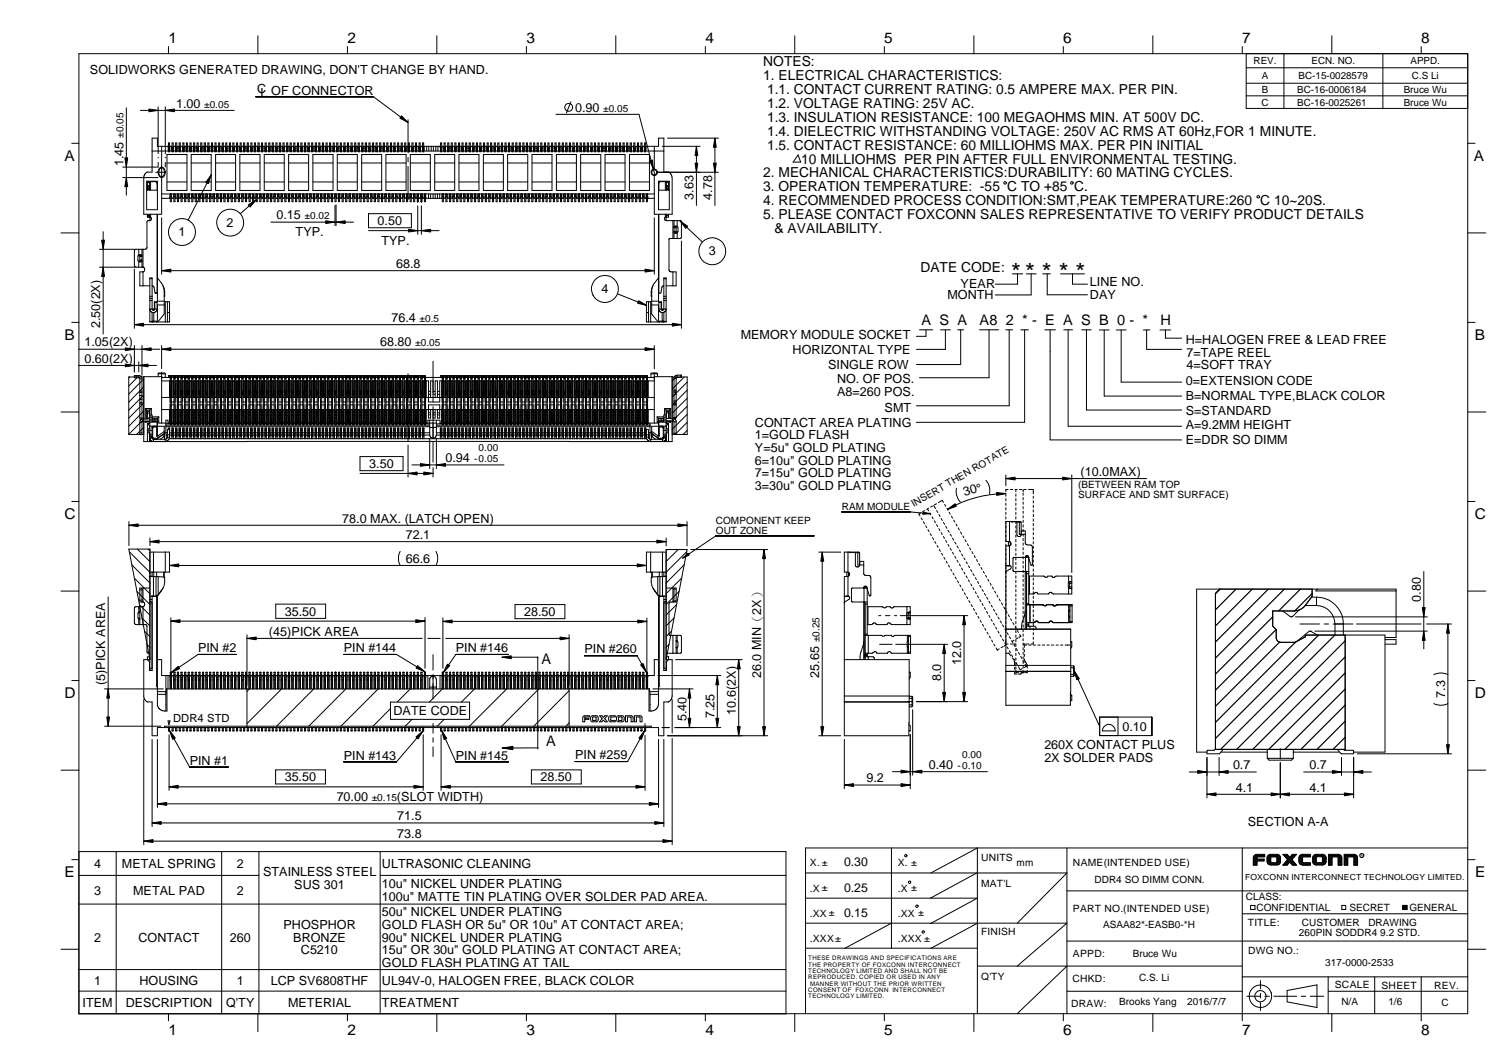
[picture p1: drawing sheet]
<svg xmlns="http://www.w3.org/2000/svg" width="420mm" height="297mm" viewBox="0 0 420 297" stroke-linecap="round" stroke-linejoin="round" font-family="sans-serif">
<defs><g id="words">
<g font-size="7">
<text x="282.5" y="78.4">*</text>
<text x="286.4" y="78.4">* * * *</text>
</g>
<g font-size="4.1">
<text x="47.1" y="12">1</text>
<text x="97.1" y="12">2</text>
<text x="147.1" y="12">3</text>
<text x="197.1" y="12">4</text>
<text x="247" y="12">5</text>
<text x="297" y="12">6</text>
<text x="347" y="12">7</text>
<text x="397" y="12">8</text>
<text x="18.1" y="45">A</text>
<text x="411.7" y="45">A</text>
<text x="18.1" y="95">B</text>
<text x="257.4" y="90.8">A S A</text>
<text x="273.7" y="90.8">A8 2 * - E A S B 0 - *</text>
<text x="324.2" y="90.8">H</text>
<text x="412" y="95">B</text>
<text x="18.1" y="144.9">C</text>
<text x="412" y="144.9">C</text>
<text x="151.2" y="185.3">A</text>
<text x="18.1" y="194.9">D</text>
<text x="412" y="194.9">D</text>
<text x="152.6" y="208.3">A</text>
<text x="18.1" y="244.9">E</text>
<text x="412.1" y="244.9">E</text>
<text x="47.1" y="289">1</text>
<text x="97.1" y="289">2</text>
<text x="147.1" y="289">3</text>
<text x="197.1" y="289">4</text>
<text x="247" y="289">5</text>
<text x="297" y="289">6</text>
<text x="347" y="289">7</text>
<text x="397" y="289">8</text>
</g>
<g font-size="3.9">
<text x="213.2" y="18.5">NOTES:</text>
<text x="213.2" y="22.4">1. ELECTRICAL CHARACTERISTICS:</text>
<text x="214.3" y="26.2">1.1. CONTACT CURRENT RATING: 0.5 AMPERE MAX. PER PIN.</text>
<text x="214.3" y="30.1">1.2. VOLTAGE RATING: 25V AC.</text>
<text x="214.3" y="34">1.3. INSULATION RESISTANCE: 100 MEGAOHMS MIN. AT 500V DC.</text>
<text x="214.3" y="37.9">1.4. DIELECTRIC WITHSTANDING VOLTAGE: 250V AC RMS AT 60Hz,FOR 1 MINUTE.</text>
<text x="214.3" y="41.8">1.5. CONTACT RESISTANCE: 60 MILLIOHMS MAX. PER PIN INITIAL</text>
<text x="223.8" y="45.7">10 MILLIOHMS PER PIN AFTER FULL ENVIRONMENTAL TESTING.</text>
<text x="213.2" y="49.5">2. MECHANICAL CHARACTERISTICS:DURABILITY: 60 MATING CYCLES.</text>
<text x="213.2" y="53.4">3. OPERATION TEMPERATURE: -55 C TO +85 C.</text>
<text x="213.2" y="57.3">4. RECOMMENDED PROCESS CONDITION:SMT,PEAK TEMPERATURE:260 C 10~20S.</text>
<text x="213.2" y="61.2">5. PLEASE CONTACT FOXCONN SALES REPRESENTATIVE TO VERIFY PRODUCT DETAILS</text>
<text x="216.4" y="65.1">&amp; AVAILABILITY.</text>
<text x="257.1" y="75.9">DATE CODE:</text>
</g>
<g font-size="3.5">
<text x="25.1" y="20.6">SOLIDWORKS GENERATED DRAWING, DON'T CHANGE BY HAND.</text>
<text x="71.9" y="26">C</text>
<text x="72.8" y="27">L OF CONNECTOR</text>
<text x="49.2" y="30.1">1.00</text>
<text x="160.6" y="31.2">0.90</text>
<text x="34.5" y="46.4" transform="rotate(-90 34.5 46.4)">1.45</text>
<text x="193.7" y="55.8" transform="rotate(-90 193.7 55.8)">3.63</text>
<text x="198.9" y="55.8" transform="rotate(-90 198.9 55.8)">4.78</text>
<text x="49.9" y="65.9">1</text>
<text x="63.3" y="63.3">2</text>
<text x="77.2" y="61.3">0.15</text>
<text x="82.6" y="65.9">TYP.</text>
<text x="105.5" y="62.8">0.50</text>
<text x="106.5" y="68.4">TYP.</text>
<text x="198" y="71.3">3</text>
<text x="110.7" y="74.8">68.8</text>
<text x="168" y="81.8">4</text>
<text x="264.7" y="83.5">MONTH</text>
<text x="268.3" y="80.4">YEAR</text>
<text x="304.5" y="79.9">LINE NO.</text>
<text x="304.5" y="83.5">DAY</text>
<text x="109.4" y="89.9">76.4</text>
<text x="28" y="91.7" transform="rotate(-90 28 91.7)">2.50(2X)</text>
<text x="206.9" y="94.7">MEMORY MODULE SOCKET</text>
<text x="331.2" y="95.9">H=HALOGEN FREE &amp; LEAD FREE</text>
<text x="23.6" y="101.3">0.60(2X)</text>
<text x="23.6" y="96.7">1.05(2X)</text>
<text x="106.2" y="96.7">68.80</text>
<text x="221.4" y="98.8">HORIZONTAL TYPE</text>
<text x="331.5" y="99.5">7=TAPE REEL</text>
<text x="231.3" y="103.1">SINGLE ROW</text>
<text x="233.8" y="107">NO. OF POS.</text>
<text x="331.2" y="107.6">0=EXTENSION CODE</text>
<text x="331.5" y="103.1">4=SOFT TRAY</text>
<text x="233.8" y="110.5">A8=260 POS.</text>
<text x="331.2" y="111.6">B=NORMAL TYPE,BLACK COLOR</text>
<text x="210.9" y="119.1">CONTACT AREA PLATING</text>
<text x="247.1" y="115">SMT</text>
<text x="331.2" y="115.7">S=STANDARD</text>
<text x="331.2" y="119.7">A=9.2MM HEIGHT</text>
<text x="210.9" y="122.6">1=GOLD FLASH</text>
<text x="331.2" y="124">E=DDR SO DIMM</text>
<text x="103.2" y="130.6">3.50</text>
<text x="124.4" y="129">0.94</text>
<text x="210.9" y="126.2">Y=5u&quot; GOLD PLATING</text>
<text x="210.9" y="129.7">6=10u&quot; GOLD PLATING</text>
<text x="210.9" y="133.2">7=15u&quot; GOLD PLATING</text>
<text x="210.9" y="136.7">3=30u&quot; GOLD PLATING</text>
<text x="301.9" y="132.8">(10.0MAX)</text>
<text x="269.4" y="138.5" transform="rotate(-15 269.4 138.5)">30°</text>
<text x="95.6" y="145.9">78.0 MAX. (LATCH OPEN)</text>
<text x="113.4" y="150.5">72.1</text>
<text x="113.4" y="157.1">66.6</text>
<text x="396.9" y="168" transform="rotate(-90 396.9 168)">0.80</text>
<text x="79.6" y="171.9">35.50</text>
<text x="146.4" y="172">28.50</text>
<text x="75.1" y="177.5">(45)PICK AREA</text>
<text x="55.3" y="182.1">PIN #2</text>
<text x="96" y="182.1">PIN #144</text>
<text x="127.3" y="182.1">PIN #146</text>
<text x="163.3" y="182.4">PIN #260</text>
<text x="268.5" y="185.7" transform="rotate(-90 268.5 185.7)">12.0</text>
<text x="29.4" y="191.3" transform="rotate(-90 29.4 191.3)">(5)PICK AREA</text>
<text x="212.6" y="189.4" transform="rotate(-90 212.6 189.4)">26.0 MIN（2X）</text>
<text x="228.9" y="189.1" transform="rotate(-90 228.9 189.1)">25.65</text>
<text x="263" y="190.1" transform="rotate(-90 263 190.1)">8.0</text>
<text x="403.7" y="194.8" transform="rotate(-90 403.7 194.8)">7.3</text>
<text x="109.9" y="199.6">DATE CODE</text>
<text x="191.8" y="201.3" transform="rotate(-90 191.8 201.3)">5.40</text>
<text x="199.6" y="200.6" transform="rotate(-90 199.6 200.6)">7.25</text>
<text x="205.6" y="199.5" transform="rotate(-90 205.6 199.5)">10.6(2X)</text>
<text x="313.6" y="204">0.10</text>
<text x="291.7" y="209.2">260X CONTACT PLUS</text>
<text x="53" y="213.5">PIN #1</text>
<text x="96" y="212">PIN #143</text>
<text x="127.3" y="212">PIN #145</text>
<text x="160.6" y="212">PIN #259</text>
<text x="259.4" y="214.7">0.40</text>
<text x="291.7" y="212.7">2X SOLDER PADS</text>
<text x="344.5" y="214.8">0.7</text>
<text x="365.8" y="214.8">0.7</text>
<text x="79.5" y="218.1">35.50</text>
<text x="151" y="218.1">28.50</text>
<text x="242.1" y="218.4">9.2</text>
<text x="345.2" y="221">4.1</text>
<text x="365.8" y="221">4.1</text>
<text x="94.1" y="223.6">70.00</text>
<text x="110.9" y="223.6">(SLOT WIDTH)</text>
<text x="111" y="229">71.5</text>
<text x="348.6" y="230.5">SECTION A-A</text>
<text x="111" y="234.1">73.8</text>
<text x="26.3" y="242.4">4</text>
<text x="34.1" y="242.4">METAL SPRING</text>
<text x="66.2" y="242.4">2</text>
<text x="73.5" y="244.6">STAINLESS STEEL</text>
<text x="106.7" y="242.4">ULTRASONIC CLEANING</text>
<text x="26.3" y="249.7">3</text>
<text x="37.2" y="249.7">METAL PAD</text>
<text x="66.2" y="249.7">2</text>
<text x="82.2" y="248.2">SUS 301</text>
<text x="106.7" y="247.9">10u&quot; NICKEL UNDER PLATING</text>
<text x="106.7" y="251.5">100u&quot; MATTE TIN PLATING OVER SOLDER PAD AREA.</text>
<text x="106.7" y="255.8">50u&quot; NICKEL UNDER PLATING</text>
<text x="26.3" y="262.8">2</text>
<text x="38.7" y="262.8">CONTACT</text>
<text x="64.2" y="262.8">260</text>
<text x="79.2" y="259.3">PHOSPHOR</text>
<text x="81.9" y="262.8">BRONZE</text>
<text x="106.7" y="259.3">GOLD FLASH OR 5u&quot; OR 10u&quot; AT CONTACT AREA;</text>
<text x="106.7" y="262.8">90u&quot; NICKEL UNDER PLATING</text>
<text x="84.1" y="266.4">C5210</text>
<text x="106.7" y="266.4">15u&quot; OR 30u&quot; GOLD PLATING AT CONTACT AREA;</text>
<text x="106.7" y="269.9">GOLD FLASH PLATING AT TAIL</text>
<text x="26.3" y="275">1</text>
<text x="39" y="275">HOUSING</text>
<text x="66.2" y="275">1</text>
<text x="75.6" y="275">LCP SV6808THF</text>
<text x="106.7" y="275">UL94V-0, HALOGEN FREE, BLACK COLOR</text>
<text x="23.1" y="281.2">ITEM</text>
<text x="35.1" y="281.2">DESCRIPTION</text>
<text x="63.1" y="281.2">Q'TY</text>
<text x="80.5" y="281.2">METERIAL</text>
<text x="106.7" y="281.2">TREATMENT</text>
</g>
<g font-size="3.4">
<text x="235.8" y="241.7">0.30</text>
<text x="235.8" y="249">0.25</text>
<text x="235.8" y="256">0.15</text>
</g>
<text font-size="3.1" x="48.3" y="201.7">DDR4 STD</text>
<g font-size="2.8">
<text x="350.2" y="17.9">REV.</text>
<text x="366.4" y="17.9">ECN. NO.</text>
<text x="394.1" y="17.9">APPD.</text>
<text x="352.5" y="22.1">A</text>
<text x="362.8" y="22.1">BC-15-0028579</text>
<text x="394.5" y="22.1">C.S Li</text>
<text x="352.4" y="29.5">C</text>
<text x="352.5" y="26">B</text>
<text x="362.4" y="26">BC-16-0006184</text>
<text x="362.4" y="29.5">BC-16-0025261</text>
<text x="392.2" y="26">Bruce Wu</text>
<text x="392.2" y="29.5">Bruce Wu</text>
<text x="57" y="30.1">±0.05</text>
<text x="168.5" y="31.2">±0.05</text>
<text x="34.5" y="38.5" transform="rotate(-90 34.5 38.5)">±0.05</text>
<text x="85.1" y="61.3">±0.02</text>
<text x="117.2" y="89.9">±0.5</text>
<text x="116" y="96.7">±0.05</text>
<text x="133.7" y="125.9">0.00</text>
<text x="132.4" y="129.1">-0.05</text>
<text x="301.2" y="136.2">(BETWEEN RAM TOP</text>
<text x="235.2" y="142.5">RAM MODULE</text>
<text x="255.3" y="141.6" transform="rotate(-30 255.3 141.6)">INSERT THEN ROTATE</text>
<text x="301.2" y="139">SURFACE AND SMT SURFACE)</text>
<text x="200" y="146.2">COMPONENT KEEP</text>
<text x="200" y="149">OUT ZONE</text>
<text x="228.9" y="179.4" transform="rotate(-90 228.9 179.4)">±0.25</text>
<text x="267.5" y="214.7">-0.10</text>
<text x="268.8" y="211.5">0.00</text>
<text x="103.8" y="223.7">±0.15</text>
<text x="226.3" y="241.8">X. ±</text>
<text x="250.8" y="241.8">X. ±</text>
<text x="274.1" y="240.3">UNITS</text>
<text x="284" y="241.9">mm</text>
<text x="299.8" y="241.9">NAME(INTENDED USE)</text>
<text x="226.3" y="249">.X ±</text>
<text x="250.8" y="249">.X ±</text>
<text x="274.1" y="247.6">MAT'L</text>
<text x="305.8" y="246.5">DDR4 SO DIMM CONN.</text>
<text x="348.1" y="251.3">CLASS:</text>
<text x="226.3" y="255.9">.XX ±</text>
<text x="250.8" y="255.9">.XX ±</text>
<text x="299.8" y="254.5">PART NO.(INTENDED USE)</text>
<text x="351" y="254.3">CONFIDENTIAL</text>
<text x="377" y="254.3">SECRET</text>
<text x="393.7" y="254.3">GENERAL</text>
<text x="226.3" y="263">.XXX±</text>
<text x="250.8" y="263">.XXX ±</text>
<text x="274.1" y="261.2">FINISH</text>
<text x="308.2" y="259.1">ASAA82*-EASB0-*H</text>
<text x="348.6" y="258.5">TITLE:</text>
<text x="362.9" y="261.3">260PIN SODDR4 9.2 STD.</text>
<text x="363.7" y="258.5">CUSTOMER</text>
<text x="382.3" y="258.5">DRAWING</text>
<text x="299.8" y="267.3">APPD:</text>
<text x="316.4" y="267.2">Bruce Wu</text>
<text x="348.7" y="266.4">DWG NO.:</text>
<text x="370.2" y="269.7">317-0000-2533</text>
<text x="274.1" y="273.6">Q'TY</text>
<text x="299.6" y="274.1">CHKD:</text>
<text x="318.2" y="273.8">C.S. Li</text>
<text x="372.9" y="275.9">SCALE</text>
<text x="299.2" y="281.1">DRAW:</text>
<text x="312.7" y="280.6">Brooks Yang</text>
<text x="331.6" y="280.6">2016/7/7</text>
<text x="374.7" y="280.6">N/A</text>
<text x="385.9" y="276.1">SHEET</text>
<text x="387.8" y="280.6">1/6</text>
<text x="400.7" y="276.1">REV.</text>
<text x="402.7" y="280.9">C</text>
</g>
<text font-size="2.3" x="347.8" y="245.7">FOXCONN INTERCONNECT TECHNOLOGY LIMITED.</text>
<g font-size="1.7">
<text x="225.8" y="268.1">THESE DRAWINGS AND SPECIFICATIONS ARE</text>
<text x="225.8" y="269.8">THE PROPERTY OF FOXCONN INTERCONNECT</text>
<text x="225.8" y="271.6">TECHNOLOGY LIMITED AND SHALL NOT BE</text>
<text x="225.8" y="273.3">REPRODUCED. COPIED OR USED IN ANY</text>
<text x="226.3" y="275.1">MANNER WITHOUT THE PRIOR WRITTEN</text>
<text x="225.8" y="276.9">CONSENT OF FOXCONN INTERCONNECT</text>
<text x="225.8" y="278.6">TECHNOLOGY LIMITED.</text>
</g>
<text font-size="1.1" x="380.1" y="239.3">R</text>
</g></defs>
<g fill="none" stroke="#000" stroke-width=".28">
<path d="M47.1 13v2M72 10v5M97.1 13v2M122 10v5M147.1 13v2M172 10v5M197.1 13v2M222 10v5M247 13v2M272.1 10v5M297 13v2M322.1 10v5"/>
<path d="M347 13v2M348.1 15v15.3h61.9M348.1 18.9h61.9M358.7 15v15.3M372.1 10v5M386.3 15v15.3M397 13v2M35.3 30.1v24.4M39.2 30.8h26.2M41.6 30.4l2.6 .4-2.6 .4zM44.2 29.8v13.1M46.2 30.8l2.6-.4v.8z"/>
<path d="M46.2 29.8v13.1M71.5 27h32.8l9.7 7.2M112.2 32.3l1.8 1.9-2.3-1.2zM114 33.4v9.3M155.3 31.9h23.2l4.5 17.1M159.5 28.4l-1.3 3.1M186.5 38.6h14.2M199.7 38.6l.4 2.5h-.8zM199.7 38.6v18.8M348.1 23.2h61.9M348.1 26.8h61.9M20.1 40h1.9"/>
<path d="M34.3 46.7h9.8M34.3 49.6h9.8M34.9 44.1h.8l-.4 2.6zM35.3 49.6l.4 2.5h-.8zM41 50.6h3v7.9h-3zM41 53.1h3M41.2 51.8v.2M41.2 51v-.3l2.4 .1 .3 .4v1.9M41.2 51v.8M41.2 52v1.1M41.2 59.8v.8M41.2 52h.6"/>
<path d="M41.2 51.8h.6M41.2 52.2h.6M41.2 52.5h.6M41.2 51h.6M41.2 52.6h.6M41.2 52.9h.6M41.8 51.8v.2M41.8 50.7v.3M41.8 51v.8M41.8 52v1.1M41.8 59.8v.4M42.1 50.7v2.4"/>
<path d="M42.1 59.8v.9M42.5 42.2h143M43.5 48.1h2.8M43.9 59.8v21.8l-.2 .3-.4-.2-.3-1.6-.5-.3M44 59.8v24.4h-.9v2.1h-1.2v.2l.4 .6 .5 .2 .6-.2 .5-.8M44.2 43.9v.2M44.2 45.3v1.3M44.2 47.9v.2M44.6 46.9a.89 .89 0 0 1 1-.2 .89 .89 0 0 1 .5 .8 1.29 1.29 0 0 1-1.1 2 1.66 1.66 0 0 1-.4-2.6zM44.7 47.1l.1-.1a.86 .86 0 0 1 1 .2 .86 .86 0 0 1 .2 .9 .84 .84 0 0 1-.3 1 .84 .84 0 0 1-1 0l-.1-.2a1.6 1.6 0 0 1 .1-1.8zM45.2 40.9v18.9h-5v-10.5l.3-.7 .5-.5 1.5-.1v-9.4h1.5v2.3h3.1M45.2 54.1h137.6"/>
<path d="M46.2 43.9v.2M46.2 45.3v1.3M46.2 47.9v.2M46.6 43.1h5.6v10.1h-5.6zM46.6 45.5h5.6M46.6 50.8h5.6M46.9 40.9l.1 .4M47 41.3v.9M47 41.3l.1 .1M47.1 41.2v.2M47.1 42.2h.1M47.1 41.2v-1.3h.3v1.3"/>
<path d="M47.1 41.4v.8M47.1 41.2h.3M47.1 41.4h.3M47.4 41.2v.2M47.4 42.1l-.3 .1M47.4 42.1v.1M47.4 42.2h.1M47.4 41.4v.7M47.4 40.9h.7M47.5 40.9l-.1 1.3M47.5 54.7l-.1 .7h-2.2M47.6 54.9h.1"/>
<path d="M47.6 54.9v1.4h.3v-1.4M47.6 54.9h.3M47.9 54.9h.1M47.9 54.2l-.3-.1v.8M47.9 54.1v.1M47.9 54.2v.7M47.9 40.9l.1 .4M47.9 54.1l.2 1.3h.3l.1-1.3M48 41.3v.9M48.1 41.2v.2M48.1 42.2h.3M48.1 42.2h.1"/>
<path d="M48.1 41.2h.3M48.1 41.2v-1.3h.3v1.3M48.1 41.4h.3M48.4 41.2v.2M48.4 42.2h.1M48.4 40.9h.7M48.4 41.3v.9M48.4 41.3v.1M48.5 40.9l-.1 .4M48.6 54.9h.1M48.6 54.1v.1M48.6 54.9v1.4h.3v-1.4"/>
<path d="M48.6 54.9h.3M48.6 54.2h.3M48.6 54.2v.7M48.9 54.9h.1M48.9 54.1v.1M48.9 54.2v.7M48.9 40.9l.1 .4M48.9 54.1l.2 1.3h.3l.1-1.3M49 41.3v.9M49 41.3l.1 .1M49.1 41.2v.2M49.1 42.2h.3"/>
<path d="M49.1 42.2h.1M49.1 41.2h.3M49.1 41.2v-1.3h.3v1.3M49.1 41.4h.3M49.4 41.2v.2M49.4 42.2h.1M49.4 41.4v.8M49.4 40.9h.7M49.4 41.3v.9M49.4 41.3v.1M49.6 54.9h.1M49.6 54.1v.1"/>
<path d="M49.6 54.9v1.4h.3v-1.4M49.6 54.9h.3M49.6 54.2h.3M49.6 54.2v.7M49.6 40.9l-.2 .4M49.9 54.9h.1M49.9 54.1v.1M49.9 54.2v.7M49.9 40.9l.1 .4M49.9 54.1l.2 1.3h.3l.1-.7M50 41.3v.9M50 41.3l.1 .1"/>
<path d="M50.1 41.2v.2M50.1 42.2h.1M50.1 41.2h.3M50.1 41.2v-1.3h.3v1.3M50.1 41.4h.3M50.1 41.4v.8M50.4 41.2v.2M50.4 42.1l-.3 .1M50.4 42.1v.1M50.4 42.2h.1M50.4 41.4v.7M50.4 40.9h.7"/>
<path d="M50.5 40.9l-.1 1.3M50.6 54.9h.1M50.6 54.9v1.4h.3v-1.4M50.6 54.9h.3M50.9 54.9h.1M50.9 54.1v.1M50.9 54.2l-.3-.1v.8M50.9 54.2v.7M50.9 40.9l.1 .4M50.9 54.1l.2 1.3h.3l.1-1.3M51 41.3v.9M51.1 41.2v.2"/>
<path d="M51.1 42.2h.3M51.1 42.2h.1M51.1 41.2h.3M51.1 41.2v-1.3h.3v1.3M51.1 41.4h.3M51.4 41.2v.2M51.4 42.2h.1M51.4 40.9h.7M51.4 41.3v.9M51.4 41.3v.1M51.6 40.9l-.2 .4M51.6 54.9h.1"/>
<path d="M51.6 54.1v.1M51.6 54.9v1.4h.3v-1.4M51.6 54.9h.3M51.6 54.2h.3M51.6 54.2v.7M51.9 54.9h.1M51.9 54.1v.1M51.9 54.2v.7M51.9 40.9l.1 .4M51.9 54.1l.2 1.3h.3l.1-1.3M52 41.3v.9M52 41.3l.1 .1"/>
<path d="M52.1 41.2v.2M52.1 42.2h.3M52.1 42.2h.1M52.1 41.2h.3M52.1 41.2v-1.3h.3v1.3M52.1 41.4h.3M52.4 41.2v.2M52.4 42.2h.1M52.4 41.4v.8M52.4 40.9h.7M52.4 41.3v.9M52.4 41.3v.1"/>
<path d="M52.5 40.9l-.1 .4M52.6 54.9h.1M52.6 54.1v.1M52.6 54.9v1.4h.3v-1.4M52.6 54.9h.3M52.6 54.2h.3M52.6 54.2v.7M52.9 54.9h.1M52.9 54.1v.1M52.9 54.2v.7M52.9 40.9l.1 1.3M52.9 54.1l.2 1.3h.3l.1-.7"/>
<path d="M53.1 41.2v.2M53.1 42.1l.3 .1M53.1 42.1v.1M53.1 42.2h.1M53.1 41.2h.3M53.1 41.2v-1.3h.3v1.3M53.1 41.4h.3M53.1 41.4v.7M53.4 41.2v.2M53.4 42.2h.1M53.4 41.4v.8M53.4 40.9h.7"/>
<path d="M53.4 43.1h5.6v10.1h-5.6zM53.4 41.3v.9M53.4 45.5h5.6M53.4 50.8h5.6M53.4 41.3v.1M53.5 40.9l-.1 .4M53.6 54.9h.1M53.6 54.9v1.4h.3v-1.4M53.6 54.9h.3M53.9 54.9h.1M53.9 54.1v.1M53.9 54.2l-.3-.1v.8"/>
<path d="M53.9 54.2v.7M53.9 40.9l.1 .4M53.9 54.1l.2 1.3h.3l.1-.7M54 41.3v.9M54 41.3v.1M54.1 41.2v.2M54.1 42.2h.3M54.1 42.2h.1M54.1 41.2h.3M54.1 41.2v-1.3h.3v1.3M54.1 41.4h.3M54.1 41.4l-.1 .8"/>
<path d="M54.4 41.2v.2M54.4 42.2h.1M54.4 40.9h.7M54.4 41.3v.9M54.4 41.3v.1M54.6 54.9h.1M54.6 54.9v1.4h.3v-1.4M54.6 54.9h.3M54.6 40.9l-.2 .4M54.9 54.9h.1M54.9 54.1v.1M54.9 54.2l-.3-.1v.8"/>
<path d="M54.9 54.2v.7M54.9 40.9l.1 .4M54.9 54.1l.2 1.3h.3l.1-1.3M55 41.3v.9M55 41.3l.1 .1M55.1 41.2v.2M55.1 42.2h.3M55.1 42.2h.1M55.1 41.2h.3M55.1 41.2v-1.3h.3v1.3M55.1 41.4h.3M55.4 41.2v.2"/>
<path d="M55.4 42.2h.1M55.4 40.9h.7M55.4 41.3v.9M55.5 40.9l-.1 .4M55.6 54.9h.1M55.6 54.1v.1M55.6 54.9v1.4h.3v-1.4M55.6 54.9h.3M55.6 54.2h.3M55.6 54.2v.7M55.9 54.9h.1M55.9 54.1v.1"/>
<path d="M55.9 54.2v.7M55.9 40.9l.1 1.3M55.9 54.1l.2 1.3h.3l.1-1.3M56.1 41.2v.2M56.1 42.1v.1M56.1 42.1l.3 .1M56.1 42.2h.1M56.1 41.2h.3M56.1 41.2v-1.3h.3v1.3M56.1 41.4h.3M56.1 41.4v.7M56.4 41.2v.2"/>
<path d="M56.4 42.2h.1M56.4 41.4v.8M56.4 40.9h.7M56.4 41.3v.9M56.4 41.3v.1M56.5 40.9l-.1 .4M56.6 54.9h.1M56.6 54.1v.1M56.6 54.9v1.4h.3v-1.4M56.6 54.9h.3M56.6 54.2h.3M56.6 54.2v.7"/>
<path d="M56.9 54.9h.1M56.9 54.1v.1M56.9 54.2v.7M56.9 40.9l.1 .4M56.9 54.1l.2 1.3h.3l.1-.7M57 41.3v.9M57 41.3l.1 .1M57.1 41.2v.2M57.1 42.2h.3M57.1 42.2h.1M57.1 41.2h.3M57.1 41.2v-1.3h.3v1.3"/>
<path d="M57.1 41.4h.3M57.1 41.4v.8M57.4 41.2v.2M57.4 42.2h.1M57.4 40.9h.7M57.4 41.3v.9M57.4 41.3v.1M57.6 54.9h.1M57.6 54.9v1.4h.3v-1.4M57.6 54.9h.3M57.6 40.9l-.2 .4M57.9 54.9h.1"/>
<path d="M57.9 54.1v.1M57.9 54.2l-.3-.1v.8M57.9 54.2v.7M57.9 40.9l.1 .4M57.9 54.1l.2 1.3h.3l.1-1.3M58 41.3v.9M58 41.3l.1 .1M58.1 41.2v.2M58.1 42.2h.3M58.1 42.2h.1M58.1 41.2h.3M58.1 41.2v-1.3h.3v1.3"/>
<path d="M58.1 41.4h.3M58.4 41.2v.2M58.4 42.2h.1M58.4 40.9h.7M58.4 41.3v.9M58.5 40.9l-.1 .4M58.6 54.9h.1M58.6 54.1v.1M58.6 54.9v1.4h.3v-1.4M58.6 54.9h.3M58.6 54.2h.3M58.6 54.2v.7"/>
<path d="M58.9 54.9h.1M58.9 54.1v.1M58.9 54.2v.7M58.9 40.9l.1 .4M58.9 54.1l.2 1.3h.3l.1-1.3M59 48.8l-.8 2.5-.7-.4zM59 41.3v.9M59 41.3v.1M59 48.8l-6.4 12.6M59.1 41.2v.2M59.1 42.1l.3 .1M59.1 42.1v.1"/>
<path d="M59.1 42.2h.1M59.1 41.2h.3M59.1 41.2v-1.3h.3v1.3M59.1 41.4h.3M59.1 41.4v.7M59.4 41.2v.2M59.4 42.2h.1M59.4 41.4v.8M59.4 40.9h.7M59.4 41.3v.9M59.4 41.3v.1M59.6 54.9h.1"/>
<path d="M59.6 54.2l.3-.1v.8M59.6 54.1v.1M59.6 54.9v1.4h.3v-1.4M59.6 54.9h.3M59.6 54.2v.7M59.6 40.9l-.2 .4M59.9 54.9h.1M59.9 40.9l.1 .4M59.9 54.7l.2 .7h.3l.1-.7M60 41.3v.9M60 41.3l.1 .1M60.1 41.2v.2"/>
<path d="M60.1 42.2h.1M60.1 41.2h.3M60.1 41.2v-1.3h.3v1.3M60.1 41.4h.3M60.1 41.4v.8M60.2 43.1h5.6v10.1h-5.6zM60.2 45.5h5.6M60.2 50.8h5.6M60.4 41.2v.2M60.4 42.1l-.3 .1M60.4 42.1v.1M60.4 42.2h.1"/>
<path d="M60.4 41.4v.7M60.4 40.9h.7M60.4 41.3v.9M60.4 41.3v.1M60.5 40.9l-.1 .4M60.6 54.9h.1M60.6 54.9v1.4h.3v-1.4M60.6 54.9h.3M60.9 54.9h.1M60.9 54.2l-.3-.1v.8M60.9 54.1v.1M60.9 54.2v.7"/>
<path d="M60.9 40.9l.1 1.3M60.9 54.1l.2 1.3h.3l.1-1.3M61.1 41.2v.2M61.1 42.1v.1M61.1 42.1l.3 .1M61.1 42.2h.1M61.1 41.2h.3M61.1 41.2v-1.3h.3v1.3M61.1 41.4h.3M61.1 41.4v.7M61.4 41.2v.2M61.4 42.2h.1"/>
<path d="M61.4 40.9h.7M61.4 41.3v.9M61.4 41.3v.1M61.5 40.9l-.1 .4M61.6 54.9h.1M61.6 54.1v.1M61.6 54.9v1.4h.3v-1.4M61.6 54.9h.3M61.6 54.2h.3M61.6 54.2v.7M61.9 54.9h.1M61.9 54.1v.1"/>
<path d="M61.9 54.2v.7M61.9 40.9l.1 .4M61.9 54.1l.2 1.3h.3l.1-1.3M62 41.3v.9M62 41.3v.1M62.1 41.2v.2M62.1 42.1l.3 .1M62.1 42.1v.1M62.1 42.2h.1M62.1 41.2h.3M62.1 41.2v-1.3h.3v1.3M62.1 41.4h.3"/>
<path d="M62.1 41.4v.7M62.4 41.2v.2M62.4 42.2h.1M62.4 41.4v.8M62.4 40.9h.7M62.4 41.3v.9M62.4 41.3v.1M62.6 54.9h.1M62.6 54.1v.1M62.6 54.9v1.4h.3v-1.4M62.6 54.9h.3M62.6 54.2h.3"/>
<path d="M62.6 54.2v.7M62.6 40.9l-.2 .4M62.9 54.9h.1M62.9 54.1v.1M62.9 54.2v.7M62.9 40.9l.1 .4M62.9 54.1l.2 1.3h.3l.1-.7M63 41.3v.9M63 41.3l.1 .1M63.1 41.2v.2M63.1 42.2h.1M63.1 41.2h.3"/>
<path d="M63.1 41.2v-1.3h.3v1.3M63.1 41.4h.3M63.1 41.4v.8M63.4 41.2v.2M63.4 42.1l-.3 .1M63.4 42.1v.1M63.4 42.2h.1M63.4 41.4v.7M63.4 40.9h.7M63.5 40.9l-.1 1.3M63.6 54.9h.1M63.6 54.9v-.8h.3v.8"/>
<path d="M63.6 54.9v1.4h.3v-1.4M63.6 54.9h.3M63.9 54.9h.1M63.9 40.9l.1 1.3M64.1 41.2v.2M64.1 42.1v.1M64.1 42.1l.3 .1M64.1 42.2h.1M64.1 41.2h.3M64.1 41.2v-1.3h.3v1.3M64.1 41.4h.3M64.1 41.4v.7"/>
<path d="M64.4 41.2v.2M64.4 42.2h.1M64.4 40.9h.7M64.4 41.3v.9M64.4 41.3v.1M64.5 54.1l-.1 1.3h-.3l-.2-.7M64.5 40.9l-.1 .4M64.6 54.9h.1M64.6 54.1v.1M64.6 54.9v1.4h.3v-1.4M64.6 54.9h.3M64.6 54.2h.3"/>
<path d="M64.6 54.2v.7M64.9 54.9h.1M64.9 54.1v.1M64.9 54.2v.7M64.9 40.9l.1 .4M64.9 54.1l.2 1.3h.3l.1-1.3M65 41.3v.9M65 41.3l.1 .1M65.1 41.2v.2M65.1 42.2h.3M65.1 42.2h.1M65.1 41.2h.3"/>
<path d="M65.1 41.2v-1.3h.3v1.3M65.1 41.4h.3M65.4 41.2v.2M65.4 42.2h.1M65.4 41.4v.8M65.4 40.9h.7M65.4 41.3v.9M65.4 41.3v.1M65.6 54.9h.1M65.6 54.1v.1M65.6 54.9v1.4h.3v-1.4M65.6 54.9h.3"/>
<path d="M65.6 54.2h.3M65.6 54.2v.7M65.6 40.9l-.2 .4M65.9 54.9h.1M65.9 54.1v.1M65.9 54.2v.7M65.9 40.9l.1 .4M65.9 54.1l.2 1.3h.3l.1-.7M66 41.3v.9M66 41.3l.1 .1M66.1 41.2v.2M66.1 42.2h.1"/>
<path d="M66.1 41.2h.3M66.1 41.2v-1.3h.3v1.3M66.1 41.4h.3M66.1 41.4v.8M66.4 41.2v.2M66.4 42.1v.1M66.4 42.1l-.3 .1M66.4 42.2h.1M66.4 41.4v.7M66.4 40.9h.7M66.5 40.9l-.1 1.3M66.6 54.9h.1"/>
<path d="M66.6 54.9v-.8h.3v.8M66.6 54.9v1.4h.3v-1.4M66.6 54.9h.3M66.9 54.9h.1M66.9 40.9l.1 .4M66.9 54.7l.2 .7h.3l.1-.7M67 43.1h5.6v10.1h-5.6zM67 41.3v.9M67 45.5h5.6M67 50.8h5.6M67.1 41.2v.2M67.1 42.1v.1"/>
<path d="M67.1 42.1l.3 .1M67.1 42.2h.1M67.1 41.2h.3M67.1 41.2v-1.3h.3v1.3M67.1 41.4h.3M67.1 41.4v.7M67.4 41.2v.2M67.4 42.2h.1M67.4 40.9h.7M67.4 41.3v.9M67.4 41.3v.1M67.6 54.9h.1"/>
<path d="M67.6 54.9v1.4h.3v-1.4M67.6 54.9h.3M67.6 40.9l-.2 .4M67.9 54.9h.1M67.9 54.2l-.3-.1v.8M67.9 54.1v.1M67.9 54.2v.7M67.9 40.9l.1 .4M67.9 54.1l.2 1.3h.3l.1-1.3M68 41.3v.9M68 41.3l.1 .1M68.1 41.2v.2"/>
<path d="M68.1 42.2h.3M68.1 42.2h.1M68.1 41.2h.3M68.1 41.2v-1.3h.3v1.3M68.1 41.4h.3M68.1 41.4v.8M68.4 41.2v.2M68.4 42.2h.1M68.4 41.4v.8M68.4 40.9h.7M68.4 41.3v.9M68.4 41.3v.1"/>
<path d="M68.5 40.9l-.1 .4M68.6 54.9h.1M68.6 54.1v.1M68.6 54.9v1.4h.3v-1.4M68.6 54.9h.3M68.6 54.2h.3M68.6 54.2v.7M68.9 54.9h.1M68.9 54.1v.1M68.9 54.2v.7M68.9 40.9l.1 1.3M68.9 54.1l.2 1.3h.3l.1-.7"/>
<path d="M69.1 41.2v.2M69.1 42.1l.3 .1M69.1 42.1v.1M69.1 42.2h.1M69.1 41.2h.3M69.1 41.2v-1.3h.3v1.3M69.1 41.4h.3M69.1 41.4v.7M69.4 57.2l2.2-1.4-1.7 2zM69.4 41.2v.2M69.4 42.2h.1M69.4 41.4v.8"/>
<path d="M69.4 40.9h.7M69.4 41.3v.9M69.4 41.3v.1M69.5 40.9l-.1 .4M69.6 54.9h.1M69.6 54.9v-.8h.3v.8M69.6 54.9v1.4h.3v-1.4M69.6 54.9h.3M69.9 54.9h.1M69.9 40.9l.1 .4M69.9 54.7l.2 .7h.3l.1-.7M70 41.3v.9"/>
<path d="M70 41.3l.1 .9M70.1 41.2v.2M70.1 42.1v.1M70.1 42.1l.3 .1M70.1 42.2h.1M70.1 41.2h.3M70.1 41.2v-1.3h.3v1.3M70.1 41.4h.3M70.1 41.4v.7M70.4 41.2v.2M70.4 42.2h.1M70.4 40.9h.7"/>
<path d="M70.4 41.3v.9M70.4 41.3v.1M70.6 54.9h.1M70.6 54.9v1.4h.3v-1.4M70.6 54.9h.3M70.6 40.9l-.2 .4M70.9 54.9h.1M70.9 54.2l-.3-.1v.8M70.9 54.1v.1M70.9 54.2v.7M70.9 40.9l.1 .4M70.9 54.1l.2 1.3h.3l.1-1.3"/>
<path d="M71 41.3v.9M71 41.3l.1 .1M71.1 41.2v.2M71.1 42.2h.3M71.1 42.2h.1M71.1 41.2h.3M71.1 41.2v-1.3h.3v1.3M71.1 41.4h.3M71.1 41.4v.8M71.4 41.2v.2M71.4 42.2h.1M71.4 40.9h.7"/>
<path d="M71.4 41.3v.9M71.5 40.9l-.1 .4M71.6 54.9h.1M71.6 54.1v.1M71.6 54.9v1.4h.3v-1.4M71.6 54.9h.3M71.6 54.2h.3M71.6 54.2v.7M71.6 55.8l-4.5 3.8M71.9 54.9h.1M71.9 54.1v.1M71.9 54.2v.7"/>
<path d="M71.9 40.9l.1 1.3M71.9 54.1l.2 1.3h.3l.1-1.3M72.1 41.2v.2M72.1 42.1l.3 .1M72.1 42.1v.1M72.1 42.2h.1M72.1 41.2h.3M72.1 41.2v-1.3h.3v1.3M72.1 41.4h.3M72.1 41.4v.7M72.4 41.2v.2M72.4 42.2h.1"/>
<path d="M72.4 41.4v.8M72.4 40.9h.7M72.4 41.3v.9M72.4 41.3v.1M72.5 40.9l-.1 .4M72.6 54.9h.1M72.6 54.2l.3-.1v.8M72.6 54.1v.1M72.6 54.9v1.4h.3v-1.4M72.6 54.9h.3M72.6 54.2v.7M72.9 54.9h.1"/>
<path d="M72.9 40.9l.1 .4M72.9 54.7l.2 .7h.3l.1-.7M73 41.3v.9M73 41.3l.1 .1M73.1 41.2v.2M73.1 42.2h.1M73.1 41.2h.3M73.1 41.2v-1.3h.3v1.3M73.1 41.4h.3M73.1 41.4v.8M73.4 41.2v.2M73.4 42.1v.1"/>
<path d="M73.4 42.1l-.3 .1M73.4 42.2h.1M73.4 41.4v.7M73.4 40.9h.7M73.4 41.3v.9M73.4 41.3v.1M73.5 40.9l-.1 .4M73.6 54.9h.1M73.6 54.9v-.8h.3v.8M73.6 54.9v1.4h.3v-1.4M73.6 54.9h.3M73.8 43.1h5.6v10.1h-5.6z"/>
<path d="M73.8 45.5h5.6M73.8 50.8h5.6M73.9 54.9h.1M73.9 40.9l.1 .4M74 41.3v.9M74 41.3l.1 .1M74.1 41.2v.2M74.1 42.2h.3M74.1 42.2h.1M74.1 41.2h.3M74.1 41.2v-1.3h.3v1.3M74.1 41.4h.3"/>
<path d="M74.1 41.4v.8M74.4 41.2v.2M74.4 42.2h.1M74.4 40.9h.7M74.4 41.3v.9M74.5 40.9l-.1 .4M74.5 54.1l-.1 1.3h-.3l-.2-.7M74.6 54.9h.1M74.6 54.1v.1M74.6 54.9v1.4h.3v-1.4M74.6 54.9h.3M74.6 54.2h.3"/>
<path d="M74.6 54.2v.7M74.9 54.9h.1M74.9 54.1v.1M74.9 54.2v.7M74.9 40.9l.1 .4M74.9 54.1l.2 1.3h.3l.1-1.3M75 41.3v.9M75 41.3v.1M75.1 41.2v.2M75.1 42.2h.3M75.1 42.2h.1M75.1 41.2h.3"/>
<path d="M75.1 41.2v-1.3h.3v1.3M75.1 41.4h.3M75.1 41.4l-.1 .8M75.4 41.2v.2M75.4 42.2h.1M75.4 41.4v.8M75.4 40.9h.7M75.4 41.3v.9M75.4 41.3v.1M75.6 54.9h.1M75.6 54.2l.3-.1v.8M75.6 54.1v.1"/>
<path d="M75.6 54.9v1.4h.3v-1.4M75.6 54.9h.3M75.6 54.2v.7M75.6 40.9l-.2 .4M75.9 54.9h.1M75.9 40.9l.1 .4M75.9 54.7l.2 .7h.3l.1-.7M76 41.3v.9M76 41.3l.1 .1M76.1 41.2v.2M76.1 42.2h.1M76.1 41.2h.3"/>
<path d="M76.1 41.2v-1.3h.3v1.3M76.1 41.4h.3M76.1 41.4v.8M76.4 41.2v.2M76.4 42.1v.1M76.4 42.1l-.3 .1M76.4 42.2h.1M76.4 41.4v.7M76.4 40.9h.7M76.4 41.3v.9M76.5 40.9l-.1 .4M76.6 54.9h.1"/>
<path d="M76.6 54.9v-.8h.3v.8M76.6 54.9v1.4h.3v-1.4M76.6 54.9h.3M76.9 54.9h.1M76.9 40.9l.1 1.3M77.1 41.2v.2M77.1 42.1v.1M77.1 42.1l.3 .1M77.1 42.2h.1M77.1 41.2h.3M77.1 41.2v-1.3h.3v1.3M77.1 41.4h.3"/>
<path d="M77.1 41.4v.7M77.4 41.2v.2M77.4 42.2h.1M77.4 40.9h.7M77.4 41.3v.9M77.4 41.3v.1M77.5 54.1l-.1 1.3h-.3l-.2-.7M77.5 40.9l-.1 .4M77.6 54.9h.1M77.6 54.1v.1M77.6 54.9v1.4h.3v-1.4M77.6 54.9h.3"/>
<path d="M77.6 54.2h.3M77.6 54.2v.7M77.9 54.9h.1M77.9 54.1v.1M77.9 54.2v.7M77.9 40.9l.1 .4M77.9 54.1l.2 1.3h.3l.1-1.3M78 41.3v.9M78 41.3l.1 .1M78.1 41.2v.2M78.1 42.2h.3M78.1 42.2h.1"/>
<path d="M78.1 41.2h.3M78.1 41.2v-1.3h.3v1.3M78.1 41.4h.3M78.1 41.4v.8M78.4 41.2v.2M78.4 42.2h.1M78.4 41.4v.8M78.4 40.9h.7M78.4 41.3v.9M78.4 41.3v.1M78.6 54.9h.1M78.6 54.1v.1"/>
<path d="M78.6 54.9v1.4h.3v-1.4M78.6 54.9h.3M78.6 54.2h.3M78.6 54.2v.7M78.6 40.9l-.2 .4M78.9 54.9h.1M78.9 54.1v.1M78.9 54.2v.7M78.9 40.9l.1 .4M78.9 54.1l.2 1.3h.3l.1-.7M79 41.3v.9M79 41.3l.1 .1"/>
<path d="M79.1 41.2v.2M79.1 42.2h.1M79.1 41.2h.3M79.1 41.2v-1.3h.3v1.3M79.1 41.4h.3M79.4 41.2v.2M79.4 42.1v.1M79.4 42.1l-.3 .1M79.4 42.2h.1M79.4 41.4v.7M79.4 40.9h.7M79.5 40.9l-.1 1.3"/>
<path d="M79.6 54.9h.1M79.6 54.9v-.8h.3v.8M79.6 54.9v1.4h.3v-1.4M79.6 54.9h.3M79.9 54.9h.1M79.9 40.9l.1 1.3M80.1 41.2v.2M80.1 42.1v.1M80.1 42.1l.3 .1M80.1 42.2h.1M80.1 41.2h.3M80.1 41.2v-1.3h.3v1.3"/>
<path d="M80.1 41.4h.3M80.1 41.4v.7M80.4 41.2v.2M80.4 42.2h.1M80.4 41.4v.8M80.4 40.9h.7M80.4 41.3v.9M80.4 41.3v.1M80.5 54.1l-.1 1.3h-.3l-.2-.7M80.5 40.9l-.1 .4M80.6 54.9h.1M80.6 54.1v.1"/>
<path d="M80.6 54.9v1.4h.3v-1.4M80.6 54.9h.3M80.6 54.2h.3M80.6 54.2v.7M80.6 43.1h5.6v10.1h-5.6zM80.6 45.5h5.6M80.6 50.8h5.6M80.9 54.9h.1M80.9 54.1v.1M80.9 54.2v.7M80.9 40.9l.1 .4M80.9 54.1l.2 1.3h.3l.1-1.3"/>
<path d="M81 41.3v.9M81 41.3l.1 .1M81.1 41.2v.2M81.1 42.2h.3M81.1 42.2h.1M81.1 41.2h.3M81.1 41.2v-1.3h.3v1.3M81.1 41.4h.3M81.1 41.4v.8M81.4 41.2v.2M81.4 42.2h.1M81.4 41.4v.8"/>
<path d="M81.4 40.9h.7M81.4 41.3v.9M81.4 41.3v.1M81.5 40.9l-.1 .4M81.6 54.9h.1M81.6 54.1v.1M81.6 54.9v1.4h.3v-1.4M81.6 54.9h.3M81.6 54.2h.3M81.6 54.2v.7M81.9 54.9h.1M81.9 54.1v.1"/>
<path d="M81.9 54.2v.7M81.9 40.9l.1 .4M81.9 54.1l.2 1.3h.3l.1-.7M82 41.3v.9M82 41.3l.1 .1M82.1 41.2v.2M82.1 42.2h.1M82.1 41.2h.3M82.1 41.2v-1.3h.3v1.3M82.1 41.4h.3M82.4 41.2v.2M82.4 42.1l-.3 .1"/>
<path d="M82.4 42.1v.1M82.4 42.2h.1M82.4 41.4v.7M82.4 40.9h.7M82.5 40.9l-.1 1.3M82.6 54.9h.1M82.6 54.9v-.8h.3v.8M82.6 54.9v1.4h.3v-1.4M82.6 54.9h.3M82.9 54.9h.1M82.9 40.9l.1 .4M82.9 54.7l.2 .7h.3l.1-.7"/>
<path d="M83 41.3v.9M83.1 41.2v.2M83.1 42.1l.3 .1M83.1 42.1v.1M83.1 42.2h.1M83.1 41.2h.3M83.1 41.2v-1.3h.3v1.3M83.1 41.4h.3M83.1 41.4v.7M83.4 41.2v.2M83.4 42.2h.1M83.4 41.4v.8"/>
<path d="M83.4 40.9h.7M83.4 41.3v.9M83.4 41.3v.1M83.6 54.9h.1M83.6 54.9v1.4h.3v-1.4M83.6 54.9h.3M83.6 40.9l-.2 .4M83.9 54.9h.1M83.9 54.1v.1M83.9 54.2l-.3-.1v.8M83.9 54.2v.7M83.9 40.9l.1 .4"/>
<path d="M83.9 54.1l.2 1.3h.3l.1-1.3M84 41.3v.9M84 41.3l.1 .1M84.1 41.2v.2M84.1 42.2h.3M84.1 42.2h.1M84.1 41.2h.3M84.1 41.2v-1.3h.3v1.3M84.1 41.4h.3M84.1 41.4v.8M84.4 41.2v.2M84.4 42.2h.1"/>
<path d="M84.4 40.9h.7M84.4 41.3v.9M84.5 40.9l-.1 .4M84.6 54.9h.1M84.6 54.1v.1M84.6 54.9v1.4h.3v-1.4M84.6 54.9h.3M84.6 54.2h.3M84.6 54.2v.7M84.9 54.9h.1M84.9 54.1v.1M84.9 54.2v.7"/>
<path d="M84.9 40.9l.1 .4M84.9 54.1l.2 1.3h.3l.1-1.3M85 41.3v.9M85.1 41.2v.2M85.1 42.2h.3M85.1 42.2h.1M85.1 41.2h.3M85.1 41.2v-1.3h.3v1.3M85.1 41.4h.3M85.4 41.2v.2M85.4 42.2h.1M85.4 41.4v.8"/>
<path d="M85.4 40.9h.7M85.4 41.3v.9M85.4 41.3v.1M85.5 40.9l-.1 .4M85.6 54.9h.1M85.6 54.2l.3-.1v.8M85.6 54.1v.1M85.6 54.9v1.4h.3v-1.4M85.6 54.9h.3M85.6 54.2v.7M85.9 54.9h.1M85.9 40.9l.1 .4"/>
<path d="M85.9 54.7l.2 .7h.3l.1-.7M86 41.3v.9M86 41.3l.1 .1M86.1 41.2v.2M86.1 42.2h.3M86.1 42.2h.1M86.1 41.2h.3M86.1 41.2v-1.3h.3v1.3M86.1 41.4h.3M86.4 41.2v.2M86.4 42.2h.1M86.4 41.4v.8"/>
<path d="M86.4 40.9h.7M86.4 41.3v.9M86.4 41.3v.1M86.6 54.9h.1M86.6 54.9v1.4h.3v-1.4M86.6 54.9h.3M86.6 40.9l-.2 .4M86.9 54.9h.1M86.9 54.2l-.3-.1v.8M86.9 54.1v.1M86.9 54.2v.7M86.9 40.9l.1 .4"/>
<path d="M86.9 54.1l.2 1.3h.3l.1-1.3M87 41.3v.9M87 41.3l.1 .1M87.1 41.2v.2M87.1 42.2h.1M87.1 41.2h.3M87.1 41.2v-1.3h.3v1.3M87.1 41.4h.3M87.1 41.4v.8M87.4 41.2v.2M87.4 42.1l-.3 .1M87.4 42.1v.1"/>
<path d="M87.4 42.2h.1M87.4 41.4v.7M87.4 40.9h.7M87.4 43.1h5.6v10.1h-5.6zM87.4 45.5h5.6M87.4 50.8h5.6M87.5 40.9l-.1 1.3M87.6 54.9h.1M87.6 54.1v.1M87.6 54.9v1.4h.3v-1.4M87.6 54.9h.3M87.6 54.2h.3"/>
<path d="M87.6 54.2v.7M87.9 54.9h.1M87.9 54.1v.1M87.9 54.2v.7M87.9 40.9l.1 .4M87.9 54.1l.2 1.3h.3l.1-1.3M88 41.3v.9M88.1 41.2v.2M88.1 42.2h.3M88.1 42.2h.1M88.1 41.2h.3M88.1 41.2v-1.3h.3v1.3"/>
<path d="M88.1 41.4h.3M88.4 41.2v.2M88.4 42.2h.1M88.4 41.4v.8M88.4 40.9h.7M88.4 41.3v.9M88.4 41.3v.1M88.5 40.9l-.1 .4M88.6 54.9h.1M88.6 54.1v.1M88.6 54.2l.3-.1v.8M88.6 54.9v1.4h.3v-1.4"/>
<path d="M88.6 54.9h.3M88.6 54.2v.7M88.9 54.9h.1M88.9 40.9l.1 .4M88.9 54.7l.2 .7h.3l.1-.7M89 41.3v.9M89 41.3l.1 .1M89.1 41.2v.2M89.1 42.2h.1M89.1 41.2h.3M89.1 41.2v-1.3h.3v1.3M89.1 41.4h.3"/>
<path d="M89.4 41.2v.2M89.4 42.1l-.3 .1M89.4 42.1v.1M89.4 42.2h.1M89.4 41.4v.7M89.4 40.9h.7M89.4 41.3v.9M89.5 40.9l-.1 .4M89.6 54.9h.1M89.6 54.9v-.8h.3v.8M89.6 54.9v1.4h.3v-1.4M89.6 54.9h.3"/>
<path d="M89.9 54.9h.1M89.9 40.9l.1 1.3M90.1 41.2v.2M90.1 42.1v.1M90.1 42.2h.1M90.1 41.2h.3M90.1 41.2v-1.3h.3v1.3M90.1 41.4h.3M90.1 42.1h.3M90.1 41.4v.7M90.4 41.2v.2M90.4 42.1v.1"/>
<path d="M90.4 42.2h.1M90.4 41.4v.7M90.4 40.9h.7M90.5 40.9l-.1 1.3M90.5 54.1l-.1 1.3h-.3l-.2-.7M90.6 54.9h.1M90.6 54.1v.1M90.6 54.9v1.4h.3v-1.4M90.6 54.9h.3M90.6 54.2h.3M90.6 54.2v.7M90.9 54.9h.1"/>
<path d="M90.9 54.1v.1M90.9 54.2v.7M90.9 40.9l.1 .4M90.9 54.1l.2 1.3h.3l.1-1.3M91 41.3v.9M91 41.3v.1M91.1 41.2v.2M91.1 42.2h.3M91.1 42.2h.1M91.1 41.2h.3M91.1 41.2v-1.3h.3v1.3M91.1 41.4h.3"/>
<path d="M91.1 41.4l-.1 .8M91.4 41.2v.2M91.4 42.2h.1M91.4 40.9h.7M91.4 41.3v.9M91.4 41.3v.1M91.6 54.9h.1M91.6 54.1v.1M91.6 54.9v1.4h.3v-1.4M91.6 54.9h.3M91.6 54.2h.3M91.6 54.2v.7"/>
<path d="M91.6 40.9l-.2 .4M91.9 54.9h.1M91.9 54.1v.1M91.9 54.2v.7M91.9 40.9l.1 .4M91.9 54.1l.2 1.3h.3l.1-.7M92 41.3v.9M92 41.3l.1 .1M92.1 41.2v.2M92.1 42.2h.1M92.1 41.2h.3M92.1 41.2v-1.3h.3v1.3"/>
<path d="M92.1 41.4h.3M92.4 41.2v.2M92.4 42.1v.1M92.4 42.1l-.3 .1M92.4 42.2h.1M92.4 41.4v.7M92.4 40.9h.7M92.5 40.9l-.1 1.3M92.6 54.9h.1M92.6 54.9v-.8h.3v.8M92.6 54.9v1.4h.3v-1.4M92.6 54.9h.3"/>
<path d="M92.9 54.9h.1M92.9 40.9l.1 1.3M93.1 41.2v.2M93.1 42.1v.1M93.1 42.1l.3 .1M93.1 42.2h.1M93.1 41.2h.3M93.1 41.2v-1.3h.3v1.3M93.1 41.4h.3M93.1 41.4v.7M93.4 41.2v.2M93.4 42.2h.1"/>
<path d="M93.4 41.4v.8M93.4 40.9h.7M93.4 41.3v.9M93.4 41.3v.1M93.5 54.1l-.1 1.3h-.3l-.2-.7M93.5 40.9l-.1 .4M93.6 54.9h.1M93.6 54.1v.1M93.6 54.9v1.4h.3v-1.4M93.6 54.9h.3M93.6 54.2h.3M93.6 54.2v.7"/>
<path d="M93.6 57.3v5.7M93.9 54.9h.1M93.9 54.1v.1M93.9 54.2v.7M93.9 57.2v5.8M93.9 40.9l.1 .4M93.9 54.1l.2 1.3h.3l.1-1.3M94 41.3v.9M94 41.3l.1 .1M94.1 41.2v.2M94.1 42.2h.3M94.1 42.2h.1"/>
<path d="M94.1 41.2h.3M94.1 41.2v-1.3h.3v1.3M94.1 41.4h.3M94.1 41.4v.8M94.2 43.1h5.6v10.1h-5.6zM94.2 45.5h5.6M94.2 50.8h5.6M94.4 41.2v.2M94.4 42.2h.1M94.4 40.9h.7M94.4 41.3v.9M94.4 41.3v.1"/>
<path d="M94.6 54.9h.1M94.6 54.1v.1M94.6 54.9v1.4h.3v-1.4M94.6 54.9h.3M94.6 54.2h.3M94.6 54.2v.7M94.6 40.9l-.2 .4M94.9 54.9h.1M94.9 54.1v.1M94.9 54.2v.7M94.9 40.9l.1 .4M94.9 54.1l.2 1.3h.3l.1-1.3"/>
<path d="M95 41.3v.9M95 41.3l.1 .1M95.1 41.2v.2M95.1 42.2h.1M95.1 41.2h.3M95.1 41.2v-1.3h.3v1.3M95.1 41.4h.3M95.4 41.2v.2M95.4 42.1l-.3 .1M95.4 42.1v.1M95.4 42.2h.1M95.4 41.4v.7"/>
<path d="M95.4 40.9h.7M95.5 40.9l-.1 1.3M95.6 54.9h.1M95.6 54.1v.1M95.6 54.2l.3-.1v.8M95.6 54.9v1.4h.3v-1.4M95.6 54.9h.3M95.6 54.2v.7M95.9 54.9h.1M95.9 40.9l.1 1.3M95.9 54.7l.2 .7h.3l.1-.7M96.1 41.2v.2"/>
<path d="M96.1 42.1l.3 .1M96.1 42.1v.1M96.1 42.2h.1M96.1 41.2h.3M96.1 41.2v-1.3h.3v1.3M96.1 41.4h.3M96.1 41.4v.7M96.4 41.2v.2M96.4 42.2h.1M96.4 41.4v.8M96.4 40.9h.7M96.4 41.3v.9"/>
<path d="M96.4 41.3v.1M96.6 54.9h.1M96.6 54.9v1.4h.3v-1.4M96.6 54.9h.3M96.6 40.9l-.2 .4M96.9 54.9h.1M96.9 54.2l-.3-.1v.8M96.9 54.1v.1M96.9 54.2v.7M96.9 40.9l.1 .4M96.9 54.1l.2 1.3h.3l.1-1.3M97 41.3v.9"/>
<path d="M97 41.3l.1 .1M97.1 41.2v.2M97.1 42.2h.1M97.1 41.2v-1.3h.3v1.3M97.1 41.4v.8M97.1 41.2h.3M97.1 41.4h.3M97.4 41.2v.2M97.4 42.1l-.3 .1M97.4 42.1v.1M97.4 42.2h.1M97.4 41.4v.7"/>
<path d="M97.4 40.9h.7M97.4 41.3v.9M97.4 41.3v.1M97.5 40.9l-.1 .4M97.6 54.9h.1M97.6 54.1v.1M97.6 54.9v1.4h.3v-1.4M97.6 54.9h.3M97.6 54.2h.3M97.6 54.2v.7M97.9 54.9h.1M97.9 54.1v.1"/>
<path d="M97.9 54.2v.7M97.9 40.9l.1 .4M97.9 54.1l.2 1.3h.3l.1-1.3M98 41.3v.9M98.1 41.2v.2M98.1 42.2h.3M98.1 42.2h.1M98.1 41.2h.3M98.1 41.2v-1.3h.3v1.3M98.1 41.4h.3M98.4 41.2v.2M98.4 42.2h.1"/>
<path d="M98.4 40.9h.7M98.4 41.3v.9M98.4 41.3v.1M98.5 40.9l-.1 .4M98.6 54.9h.1M98.6 54.1v.1M98.6 54.2l.3-.1v.8M98.6 54.9v1.4h.3v-1.4M98.6 54.9h.3M98.6 54.2v.7M98.9 54.9h.1M98.9 40.9l.1 .4"/>
<path d="M98.9 54.7l.2 .7h.3l.1-.7M99 41.3v.9M99 41.3v.1M99.1 41.2v.2M99.1 42.1l.3 .1M99.1 42.1v.1M99.1 42.2h.1M99.1 41.2h.3M99.1 41.2v-1.3h.3v1.3M99.1 41.4h.3M99.1 41.4v.7M99.4 41.2v.2"/>
<path d="M99.4 42.2h.1M99.4 41.4v.8M99.4 40.9h.7M99.4 41.3v.9M99.4 41.3v.1M99.6 54.9h.1M99.6 54.9v1.4h.3v-1.4M99.6 54.9h.3M99.6 40.9l-.2 .4M99.9 54.9h.1M99.9 54.2l-.3-.1v.8M99.9 54.1v.1"/>
<path d="M99.9 54.2v.7M99.9 40.9l.1 .4M99.9 54.1l.2 1.3h.3l.1-1.3M100 41.3v.9M100 41.3l.1 .1M100.1 41.2v.2M100.1 42.2h.1M100.1 41.2h.3M100.1 41.2v-1.3h.3v1.3M100.1 41.4h.3M100.1 41.4v.8M100.4 41.2v.2"/>
<path d="M100.4 42.1l-.3 .1M100.4 42.1v.1M100.4 42.2h.1M100.4 41.4v.7M100.4 40.9h.7M100.5 40.9l-.1 1.3M100.6 54.9h.1M100.6 54.1v.1M100.6 54.9v1.4h.3v-1.4M100.6 54.9h.3M100.6 54.2h.3M100.6 54.2v.7"/>
<path d="M100.9 54.9h.1M100.9 54.1v.1M100.9 54.2v.7M100.9 40.9l.1 .4M100.9 54.1l.2 1.3h.3l.1-1.3M101 41.3v.9M101 43.1h5.6v10.1h-5.6zM101 45.5h5.6M101 50.8h5.6M101.1 41.2v.2M101.1 42.2h.3M101.1 42.2h.1"/>
<path d="M101.1 41.2h.3M101.1 41.2v-1.3h.3v1.3M101.1 41.4h.3M101.4 41.2v.2M101.4 42.2h.1M101.4 40.9h.7M101.4 41.3v.9M101.4 41.3v.1M101.5 40.9l-.1 .4M101.6 54.9h.1M101.6 54.1v.1M101.6 54.2l.3-.1v.8"/>
<path d="M101.6 54.9v1.4h.3v-1.4M101.6 54.9h.3M101.6 54.2v.7M101.9 54.9h.1M101.9 40.9l.1 .4M102 41.3v.9M102 41.3l.1 .1M102.1 41.2v.2M102.1 42.2h.3M102.1 42.2h.1M102.1 41.2h.3M102.1 41.2v-1.3h.3v1.3"/>
<path d="M102.1 41.4h.3M102.4 41.2v.2M102.4 42.2h.1M102.4 41.4v.8M102.4 40.9h.7M102.4 41.3v.9M102.4 41.3v.1M102.5 54.1l-.1 1.3h-.3l-.2-.7M102.6 54.9h.1M102.6 54.1v.1M102.6 54.2l.3-.1v.8M102.6 54.9v1.4h.3v-1.4"/>
<path d="M102.6 54.9h.3M102.6 54.2v.7M102.6 40.9l-.2 .4M102.9 54.9h.1M102.9 40.9l.1 .4M102.9 59.6h12v4h-12zM103 41.3v.9M103 41.3l.1 .1M103.1 41.2v.2M103.1 42.2h.1M103.1 41.2h.3M103.1 41.2v-1.3h.3v1.3"/>
<path d="M103.1 41.4h.3M103.1 41.4v.8M103.4 41.2v.2M103.4 42.1v.1M103.4 42.1l-.3 .1M103.4 42.2h.1M103.4 41.4v.7M103.4 40.9h.7M103.5 40.9l-.1 1.3M103.5 54.1l-.1 1.3h-.3l-.2-.7M103.6 54.9h.1M103.6 54.1v.1"/>
<path d="M103.6 54.9v1.4h.3v-1.4M103.6 54.9h.3M103.6 54.2h.3M103.6 54.2v.7M103.9 54.9h.1M103.9 54.1v.1M103.9 54.2v.7M103.9 40.9l.1 .4M103.9 54.1l.2 1.3h.3l.1-1.3M104 41.3v.9M104 41.3v.1M104.1 41.2v.2"/>
<path d="M104.1 42.2h.3M104.1 42.2h.1M104.1 41.2h.3M104.1 41.2v-1.3h.3v1.3M104.1 41.4h.3M104.1 41.4l-.1 .8M104.4 41.2v.2M104.4 42.2h.1M104.4 40.9h.7M104.4 41.3v.9M104.4 41.3v.1M104.6 54.9h.1"/>
<path d="M104.6 54.1v.1M104.6 54.2l.3-.1v.8M104.6 54.9v1.4h.3v-1.4M104.6 54.9h.3M104.6 54.2v.7M104.6 40.9l-.2 .4M104.9 54.9h.1M104.9 40.9l.1 .4M105 41.3v.9M105 41.3l.1 .1M105.1 41.2v.2M105.1 42.2h.3"/>
<path d="M105.1 42.2h.1M105.1 41.2h.3M105.1 41.2v-1.3h.3v1.3M105.1 41.4h.3M105.4 41.2v.2M105.4 42.2h.1M105.4 41.4v.8M105.4 40.9h.7M105.4 41.3v.9M105.4 41.3v.1M105.5 40.9l-.1 .4M105.5 54.1l-.1 1.3h-.3l-.2-.7"/>
<path d="M105.6 54.9h.1M105.6 54.1v.1M105.6 54.2l.3-.1v.8M105.6 54.9v1.4h.3v-1.4M105.6 54.9h.3M105.6 54.2v.7M105.9 54.9h.1M105.9 40.9l.1 1.3M105.9 54.7l.2 .7h.3l.1-.7M106.1 41.2v.2M106.1 42.1v.1M106.1 42.1l.3 .1"/>
<path d="M106.1 42.2h.1M106.1 41.2h.3M106.1 41.2v-1.3h.3v1.3M106.1 41.4h.3M106.1 41.4v.7M106.4 41.2v.2M106.4 42.2h.1M106.4 41.4v.8M106.4 40.9h.7M106.4 41.3v.9M106.4 41.3v.1M106.5 40.9l-.1 .4"/>
<path d="M106.6 54.9h.1M106.6 54.9v1.4h.3v-1.4M106.6 54.9h.3M106.9 54.9h.1M106.9 54.2l-.3-.1v.8M106.9 54.1v.1M106.9 54.2v.7M106.9 40.9l.1 .4M106.9 54.1l.2 1.3h.3l.1-1.3M107 41.3v.9M107 41.3v.1M107.1 41.2v.2"/>
<path d="M107.1 42.2h.3M107.1 42.2h.1M107.1 41.2h.3M107.1 41.2v-1.3h.3v1.3M107.1 41.4h.3M107.1 41.4l-.1 .8M107.4 41.2v.2M107.4 42.2h.1M107.4 40.9h.7M107.4 41.3v.9M107.4 41.3v.1M107.6 54.9h.1"/>
<path d="M107.6 54.1v.1M107.6 54.9v1.4h.3v-1.4M107.6 54.9h.3M107.6 54.2h.3M107.6 54.2v.7M107.6 40.9l-.2 .4M107.8 43.1h5.6v10.1h-5.6zM107.8 45.5h5.6M107.8 50.8h5.6M107.9 54.9h.1M107.9 54.1v.1M107.9 54.2v.7"/>
<path d="M107.9 40.9l.1 .4M107.9 54.1l.2 1.3h.3l.1-1.3M108 41.3v.9M108 41.3l.1 .1M108.1 41.2v.2M108.1 42.2h.3M108.1 42.2h.1M108.1 41.2h.3M108.1 41.2v-1.3h.3v1.3M108.1 41.4h.3M108.4 41.2v.2M108.4 42.2h.1"/>
<path d="M108.4 40.9h.7M108.4 41.3v.9M108.5 40.9l-.1 .4M108.6 54.9h.1M108.6 54.1v.1M108.6 54.2l.3-.1v.8M108.6 54.9v1.4h.3v-1.4M108.6 54.9h.3M108.6 54.2v.7M108.9 54.9h.1M108.9 40.9l.1 1.3M109.1 41.2v.2"/>
<path d="M109.1 42.1l.3 .1M109.1 42.1v.1M109.1 42.2h.1M109.1 41.2h.3M109.1 41.2v-1.3h.3v1.3M109.1 41.4h.3M109.1 41.4v.7M109.4 41.2v.2M109.4 42.2h.1M109.4 41.4v.8M109.4 40.9h.7M109.4 41.3v.9"/>
<path d="M109.4 41.3v.1M109.5 54.1l-.1 1.3h-.3l-.2-.7M109.5 40.9l-.1 .4M109.6 54.9h.1M109.6 54.1v.1M109.6 54.9v1.4h.3v-1.4M109.6 54.9h.3M109.6 54.2h.3M109.6 54.2v.7M109.9 54.9h.1M109.9 54.1v.1M109.9 54.2v.7"/>
<path d="M109.9 40.9l.1 .4M109.9 54.1l.2 1.3h.3l.1-1.3M110 41.3v.9M110 41.3l.1 .1M110.1 41.2v.2M110.1 42.2h.1M110.1 41.2h.3M110.1 41.2v-1.3h.3v1.3M110.1 41.4h.3M110.1 41.4v.8M110.4 41.2v.2M110.4 42.1l-.3 .1"/>
<path d="M110.4 42.1v.1M110.4 42.2h.1M110.4 41.4v.7M110.4 40.9h.7M110.4 41.3v.9M110.4 41.3v.1M110.5 40.9l-.1 .4M110.6 54.9h.1M110.6 54.1v.1M110.6 54.9v1.4h.3v-1.4M110.6 54.9h.3M110.6 54.2h.3"/>
<path d="M110.6 54.2v.7M110.9 54.9h.1M110.9 54.1v.1M110.9 54.2v.7M110.9 40.9l.1 .4M110.9 54.1l.2 1.3h.3l.1-1.3M111 41.3v.9M111 41.3l.1 .1M111.1 41.2v.2M111.1 42.2h.3M111.1 42.2h.1M111.1 41.2h.3"/>
<path d="M111.1 41.2v-1.3h.3v1.3M111.1 41.4h.3M111.4 41.2v.2M111.4 42.2h.1M111.4 40.9h.7M111.4 41.3v.9M111.5 40.9l-.1 .4M111.6 54.9h.1M111.6 54.2l.3-.1v.8M111.6 54.1v.1M111.6 54.9v1.4h.3v-1.4M111.6 54.9h.3"/>
<path d="M111.6 54.2v.7M111.9 54.9h.1M111.9 40.9l.1 .4M112 41.3v.9M112 41.3v.1M112.1 41.2v.2M112.1 42.1l.3 .1M112.1 42.1v.1M112.1 42.2h.1M112.1 41.2h.3M112.1 41.2v-1.3h.3v1.3M112.1 41.4h.3"/>
<path d="M112.1 41.4v.7M112.4 41.2v.2M112.4 42.2h.1M112.4 41.4v.8M112.4 40.9h.7M112.4 41.3v.9M112.4 41.3v.1M112.5 54.1l-.1 1.3h-.3l-.2-.7M112.6 54.9h.1M112.6 54.1v.1M112.6 54.9v1.4h.3v-1.4M112.6 54.9h.3"/>
<path d="M112.6 54.2h.3M112.6 54.2v.7M112.6 40.9l-.2 .4M112.9 54.9h.1M112.9 54.1v.1M112.9 54.2v.7M112.9 40.9l.1 .4M112.9 54.1l.2 1.3h.3l.1-.7M113 41.3v.9M113 41.3l.1 .1M113.1 41.2v.2M113.1 42.2h.1"/>
<path d="M113.1 41.2h.3M113.1 41.2v-1.3h.3v1.3M113.1 41.4h.3M113.1 41.4v.8M113.4 41.2v.2M113.4 42.1v.1M113.4 42.1l-.3 .1M113.4 42.2h.1M113.4 41.4v.7M113.4 40.9h.7M113.4 41.3v.9M113.4 41.3v.1"/>
<path d="M113.5 40.9l-.1 .4M113.6 54.9h.1M113.6 54.9v1.4h.3v-1.4M113.6 54.9h.3M113.9 54.9h.1M113.9 54.1v.1M113.9 54.2l-.3-.1v.8M113.9 54.2v.7M113.9 40.9l.1 .4M113.9 54.1l.2 1.3h.3l.1-1.3M114 43.9v1.3M114 46.5v9.3"/>
<path d="M114 41.3v.9M114.1 41.2v.2M114.1 42.2h.3M114.1 42.2h.1M114.1 41.2h.3M114.1 41.2v-1.3h.3v1.3M114.1 41.4h.3M114.4 41.2v.2M114.4 42.2h.1M114.4 40.9h.7M114.4 41.3v.9M114.4 41.3v.1"/>
<path d="M114.5 40.9l-.1 .4M114.6 54.9h.1M114.6 54.1v.1M114.6 54.9v1.4h.3v-1.4M114.6 54.9h.3M114.6 54.2h.3M114.6 54.2v.7M114.6 43.1h5.6v10.1h-5.6zM114.6 45.5h5.6M114.6 50.8h5.6M114.9 54.9h.1M114.9 54.1v.1"/>
<path d="M114.9 54.2v.7M114.9 40.9l.1 .4M114.9 54.1l.2 1.3h.3l.1-1.3M115 41.3v.9M115 41.3l.1 .1M115.1 41.2v.2M115.1 42.1v.1M115.1 42.1l.3 .1M115.1 42.2h.1M115.1 41.2h.3M115.1 41.2v-1.3h.3v1.3M115.1 41.4h.3"/>
<path d="M115.1 41.4v.7M115.4 41.2v.2M115.4 42.2h.1M115.4 41.4v.8M115.4 40.9h.7M115.4 41.3v.9M115.4 41.3v.1M115.6 54.9h.1M115.6 54.1v.1M115.6 54.9v1.4h.3v-1.4M115.6 54.9h.3M115.6 54.2h.3"/>
<path d="M115.6 54.2v.7M115.6 40.9l-.2 .4M115.9 54.9h.1M115.9 54.1v.1M115.9 54.2v.7M115.9 40.9l.1 .4M115.9 54.1l.2 1.3h.3l.1-.7M116 41.3v.9M116 41.3l.1 .1M116.1 41.2v.2M116.1 42.2h.1M116.1 41.2h.3"/>
<path d="M116.1 41.2v-1.3h.3v1.3M116.1 41.4h.3M116.1 41.4v.8M116.4 41.2v.2M116.4 42.1v.1M116.4 42.1l-.3 .1M116.4 42.2h.1M116.4 41.4v.7M116.4 40.9h.7M116.5 40.9l-.1 1.3M116.6 54.9h.1M116.6 54.9v1.4h.3v-1.4"/>
<path d="M116.6 54.9h.3M116.7 54.8v1.7M116.7 57.5v7.9M116.9 54.9h.1M116.9 54.2l-.3-.1v.8M116.9 54.1v.1M116.9 54.2v.7M116.9 40.9l.1 .4M116.9 54.1l.2 1.3h.3l.1-1.3M117 41.3v.9M117.1 41.2v.2M117.1 42.2h.3"/>
<path d="M117.1 42.2h.1M117.1 41.2h.3M117.1 41.2v-1.3h.3v1.3M117.1 41.4h.3M117.4 41.2v.2M117.4 42.2h.1M117.4 40.9h.7M117.4 41.3v.9M117.4 41.3v.1M117.5 40.9l-.1 .4M117.6 54.9h.1M117.6 54.1v.1"/>
<path d="M117.6 54.9v1.4h.3v-1.4M117.6 54.9h.3M117.6 54.2h.3M117.6 54.2v.7M117.7 54.8v1.7M117.7 57.5v7.9M117.9 54.9h.1M117.9 54.1v.1M117.9 54.2v.7M117.9 40.9l.1 .4M117.9 54.1l.2 1.3h.3l.1-1.3M118 41.3v.9"/>
<path d="M118 41.3l.1 .1M118.1 41.2v.2M118.1 42.2h.3M118.1 42.2h.1M118.1 41.2h.3M118.1 41.2v-1.3h.3v1.3M118.1 41.4h.3M118.4 41.2v.2M118.4 42.2h.1M118.4 41.4v.8M118.4 40.9h4.7M118.4 41.3v.9"/>
<path d="M118.4 41.3v.1M118.5 40.9l-.1 .4M118.6 54.9h.1M118.6 54.1v.1M118.6 54.9v1.4h.3v-1.4M118.6 54.9h.3M118.6 54.2h.3M118.6 54.2v.7M118.9 54.9h.1M118.9 54.1v.1M118.9 54.2v.7M118.9 54.1l.2 1.3h4.3l.1-.7"/>
<path d="M119.2 40.9v1.3M119.7 54.1v1.3M119.8 40.9v1.3M120.3 54.1v1.3M120.5 40.9v1.3M121 54.1v1.3M121.1 40.9v1.3M121.4 43.1h5.6v10.1h-5.6zM121.4 45.5h5.6M121.4 50.8h5.6M121.6 54.1v1.3M121.7 40.9v1.3"/>
<path d="M122.2 54.1v1.3M122.3 40.9v1.3M122.8 54.1v1.3M122.9 40.9l.2 .5M123.1 41.2v.2M123.1 42.2h.3M123.1 42.2h.1M123.1 41.2h.3M123.1 41.2v-1.3h.3v1.3M123.1 41.4h.3M123.1 41.4v.8M123.4 41.2v.2"/>
<path d="M123.4 42.2h.1M123.4 41.4v.8M123.4 40.9h.7M123.6 54.9h.1M123.6 54.9v1.4h.3v-1.4M123.6 54.9h.3M123.6 40.9l-.2 .5M123.9 54.9h.1M123.9 54.1v.1M123.9 54.2l-.3-.1v.8M123.9 54.2v.7M123.9 40.9l.1 .4"/>
<path d="M123.9 54.1l.2 1.3h.3l.1-1.3M124 41.3v.9M124 41.3l.1 .1M124.1 41.2v.2M124.1 42.2h.3M124.1 42.2h.1M124.1 41.2h.3M124.1 41.2v-1.3h.3v1.3M124.1 41.4h.3M124.4 41.2v.2M124.4 42.2h.1M124.4 40.9h.7"/>
<path d="M124.4 41.3v.9M124.5 40.9l-.1 .4M124.6 54.9h.1M124.6 54.1v.1M124.6 54.9v1.4h.3v-1.4M124.6 54.9h.3M124.6 54.2h.3M124.6 54.2v.7M124.9 54.9h.1M124.9 54.1v.1M124.9 54.2v.7M124.9 40.9l.1 1.3"/>
<path d="M124.9 54.1l.2 1.3h.3l.1-1.3M125.1 41.2v.2M125.1 42.1v.1M125.1 42.1l.3 .1M125.1 42.2h.1M125.1 41.2h.3M125.1 41.2v-1.3h.3v1.3M125.1 41.4h.3M125.1 41.4v.7M125.4 41.2v.2M125.4 42.2h.1M125.4 41.4v.8"/>
<path d="M125.4 40.9h.7M125.4 41.3v.9M125.4 41.3v.1M125.5 40.9l-.1 .4M125.6 54.9h.1M125.6 54.2l.3-.1v.8M125.6 54.1v.1M125.6 54.9v1.4h.3v-1.4M125.6 54.9h.3M125.6 54.2v.7M125.9 54.9h.1M125.9 40.9l.1 .4"/>
<path d="M125.9 54.7l.2 .7h.3l.1-.7M126 41.3v.9M126 41.3l.1 .1M126.1 41.2v.2M126.1 42.2h.1M126.1 41.2h.3M126.1 41.2v-1.3h.3v1.3M126.1 41.4h.3M126.1 41.4v.8M126.4 41.2v.2M126.4 42.1v.1M126.4 42.1l-.3 .1"/>
<path d="M126.4 42.2h.1M126.4 41.4v.7M126.4 40.9h.7M126.4 41.3v.9M126.4 41.3v.1M126.5 40.9l-.1 .4M126.6 54.9h.1M126.6 54.9v1.4h.3v-1.4M126.6 54.9h.3M126.9 54.9h.1M126.9 54.2l-.3-.1v.8M126.9 54.1v.1"/>
<path d="M126.9 54.2v.7M126.9 40.9l.1 .4M126.9 54.1l.2 1.3h.3l.1-1.3M127 41.3v.9M127.1 41.2v.2M127.1 42.2h.3M127.1 42.2h.1M127.1 41.2h.3M127.1 41.2v-1.3h.3v1.3M127.1 41.4h.3M127.4 41.2v.2M127.4 42.2h.1"/>
<path d="M127.4 40.9h.7M127.4 41.3v.9M127.5 40.9l-.1 .4M127.6 54.9h.1M127.6 54.1v.1M127.6 54.9v1.4h.3v-1.4M127.6 54.9h.3M127.6 54.2h.3M127.6 54.2v.7M127.9 54.9h.1M127.9 54.1v.1M127.9 54.2v.7"/>
<path d="M127.9 40.9l.1 .4M127.9 54.1l.2 1.3h.3l.1-1.3M128 41.3v.9M128 41.3v.1M128.1 41.2v.2M128.1 42.1l.3 .1M128.1 42.1v.1M128.1 42.2h.1M128.1 41.2h.3M128.1 41.2v-1.3h.3v1.3M128.1 41.4h.3M128.1 41.4v.7"/>
<path d="M128.2 43.1h5.6v10.1h-5.6zM128.2 45.5h5.6M128.2 50.8h5.6M128.4 41.2v.2M128.4 42.2h.1M128.4 41.4v.8M128.4 40.9h.7M128.4 41.3v.9M128.4 41.3v.1M128.6 54.9h.1M128.6 54.1v.1M128.6 54.9v1.4h.3v-1.4"/>
<path d="M128.6 54.9h.3M128.6 54.2h.3M128.6 54.2v.7M128.6 40.9l-.2 .4M128.9 54.9h.1M128.9 54.1v.1M128.9 54.2v.7M128.9 40.9l.1 .4M128.9 54.1l.2 1.3h.3l.1-.7M129 41.3v.9M129 41.3l.1 .1M129.1 41.2v.2"/>
<path d="M129.1 42.2h.1M129.1 41.2h.3M129.1 41.2v-1.3h.3v1.3M129.1 41.4h.3M129.1 41.4v.8M129.4 41.2v.2M129.4 42.1l-.3 .1M129.4 42.1v.1M129.4 42.2h.1M129.4 41.4v.7M129.4 40.9h.7M129.5 40.9l-.1 1.3"/>
<path d="M129.6 54.9h.1M129.6 54.9v1.4h.3v-1.4M129.6 54.9h.3M129.9 54.9h.1M129.9 54.2l-.3-.1v.8M129.9 54.1v.1M129.9 54.2v.7M129.9 40.9l.1 1.3M129.9 54.1l.2 1.3h.3l.1-1.3M130.1 41.2v.2M130.1 42.1v.1M130.1 42.1l.3 .1"/>
<path d="M130.1 42.2h.1M130.1 41.2h.3M130.1 41.2v-1.3h.3v1.3M130.1 41.4h.3M130.1 41.4v.7M130.4 41.2v.2M130.4 42.2h.1M130.4 40.9h.7M130.4 41.3v.9M130.4 41.3v.1M130.5 40.9l-.1 .4M130.6 54.9h.1"/>
<path d="M130.6 54.1v.1M130.6 54.9v1.4h.3v-1.4M130.6 54.9h.3M130.6 54.2h.3M130.6 54.2v.7M130.9 54.9h.1M130.9 54.1v.1M130.9 54.2v.7M130.9 40.9l.1 .4M130.9 54.1l.2 1.3h.3l.1-1.3M131 41.3v.9M131 41.3l.1 .1"/>
<path d="M131.1 41.2v.2M131.1 42.2h.3M131.1 42.2h.1M131.1 41.2h.3M131.1 41.2v-1.3h.3v1.3M131.1 41.4h.3M131.4 41.2v.2M131.4 42.2h.1M131.4 41.4v.8M131.4 40.9h.7M131.4 41.3v.9M131.4 41.3v.1"/>
<path d="M131.6 54.9h.1M131.6 54.1v.1M131.6 54.9v1.4h.3v-1.4M131.6 54.9h.3M131.6 54.2h.3M131.6 54.2v.7M131.6 40.9l-.2 .4M131.9 54.9h.1M131.9 54.1v.1M131.9 54.2v.7M131.9 40.9l.1 .4M131.9 54.1l.2 1.3h.3l.1-.7"/>
<path d="M132 41.3v.9M132 41.3l.1 .1M132.1 41.2v.2M132.1 42.2h.1M132.1 41.2h.3M132.1 41.2v-1.3h.3v1.3M132.1 41.4h.3M132.1 41.4v.8M132.4 41.2v.2M132.4 42.1l-.3 .1M132.4 42.1v.1M132.4 42.2h.1"/>
<path d="M132.4 41.4v.7M132.4 40.9h.7M132.5 40.9l-.1 1.3M132.6 54.9h.1M132.6 54.9v-.8h.3v.8M132.6 54.9v1.4h.3v-1.4M132.6 54.9h.3M132.9 54.9h.1M132.9 40.9l.1 1.3M133.1 41.2v.2M133.1 42.1v.1M133.1 42.1l.3 .1"/>
<path d="M133.1 42.2h.1M133.1 41.2h.3M133.1 41.2v-1.3h.3v1.3M133.1 41.4h.3M133.1 41.4v.7M133.4 41.2v.2M133.4 42.2h.1M133.4 40.9h.7M133.4 41.3v.9M133.4 41.3v.1M133.5 54.1l-.1 1.3h-.3l-.2-.7M133.6 40.9l-.2 .4"/>
<path d="M133.6 54.9h.1M133.6 54.1v.1M133.6 54.9v1.4h.3v-1.4M133.6 54.9h.3M133.6 54.2h.3M133.6 54.2v.7M133.9 54.9h.1M133.9 54.1v.1M133.9 54.2v.7M133.9 40.9l.1 .4M133.9 54.1l.2 1.3h.3l.1-1.3M134 41.3v.9"/>
<path d="M134 41.3l.1 .1M134.1 41.2v.2M134.1 42.2h.3M134.1 42.2h.1M134.1 41.2h.3M134.1 41.2v-1.3h.3v1.3M134.1 41.4h.3M134.1 41.4v.8M134.4 41.2v.2M134.4 42.2h.1M134.4 41.4v.8M134.4 40.9h.7"/>
<path d="M134.4 41.3v.9M134.4 41.3v.1M134.5 40.9l-.1 .4M134.6 54.9h.1M134.6 54.1v.1M134.6 54.9v1.4h.3v-1.4M134.6 54.9h.3M134.6 54.2h.3M134.6 54.2v.7M134.9 54.9h.1M134.9 54.1v.1M134.9 54.2v.7"/>
<path d="M134.9 40.9l.1 1.3M134.9 54.1l.2 1.3h.3l.1-.7M135 43.1h5.6v10.1h-5.6zM135 45.5h5.6M135 50.8h5.6M135.1 41.2v.2M135.1 42.1v.1M135.1 42.2h.1M135.1 41.2h.3M135.1 41.2v-1.3h.3v1.3M135.1 41.4h.3M135.1 42.1h.3"/>
<path d="M135.1 41.4v.7M135.4 41.2v.2M135.4 42.1v.1M135.4 42.2h.1M135.4 41.4v.7M135.4 40.9h.7M135.5 40.9l-.1 1.3M135.6 54.9h.1M135.6 54.9v-.8h.3v.8M135.6 54.9v1.4h.3v-1.4M135.6 54.9h.3M135.9 54.9h.1"/>
<path d="M135.9 40.9l.1 .4M135.9 54.7l.2 .7h.3l.1-.7M136 41.3v.9M136.1 41.2v.2M136.1 42.1v.1M136.1 42.1l.3 .1M136.1 42.2h.1M136.1 41.2h.3M136.1 41.2v-1.3h.3v1.3M136.1 41.4h.3M136.1 41.4v.7M136.4 41.2v.2"/>
<path d="M136.4 42.2h.1M136.4 40.9h.7M136.4 41.3v.9M136.4 41.3v.1M136.6 54.9h.1M136.6 54.9v1.4h.3v-1.4M136.6 54.9h.3M136.6 40.9l-.2 .4M136.9 54.9h.1M136.9 54.2l-.3-.1v.8M136.9 54.1v.1M136.9 54.2v.7"/>
<path d="M136.9 40.9l.1 .4M136.9 54.1l.2 1.3h.3l.1-1.3M137 41.3v.9M137 41.3l.1 .1M137.1 41.2v.2M137.1 42.2h.3M137.1 42.2h.1M137.1 41.2h.3M137.1 41.2v-1.3h.3v1.3M137.1 41.4h.3M137.1 41.4v.8M137.4 41.2v.2"/>
<path d="M137.4 42.2h.1M137.4 40.9h.7M137.4 41.3v.9M137.5 40.9l-.1 .4M137.6 54.9h.1M137.6 54.1v.1M137.6 54.9v1.4h.3v-1.4M137.6 54.9h.3M137.6 54.2h.3M137.6 54.2v.7M137.9 54.9h.1M137.9 54.1v.1"/>
<path d="M137.9 54.2v.7M137.9 40.9l.1 1.3M137.9 54.1l.2 1.3h.3l.1-1.3M138.1 41.2v.2M138.1 42.1l.3 .1M138.1 42.1v.1M138.1 42.2h.1M138.1 41.2h.3M138.1 41.2v-1.3h.3v1.3M138.1 41.4h.3M138.1 41.4v.7M138.4 41.2v.2"/>
<path d="M138.4 42.2h.1M138.4 41.4v.8M138.4 40.9h.7M138.4 41.3v.9M138.4 41.3v.1M138.5 40.9l-.1 .4M138.6 54.9h.1M138.6 54.1v.1M138.6 54.2l.3-.1v.8M138.6 54.9v1.4h.3v-1.4M138.6 54.9h.3M138.6 54.2v.7"/>
<path d="M138.9 54.9h.1M138.9 40.9l.1 .4M138.9 54.7l.2 .7h.3l.1-.7M139 41.3v.9M139 41.3l.1 .1M139.1 41.2v.2M139.1 42.2h.3M139.1 42.2h.1M139.1 41.2h.3M139.1 41.2v-1.3h.3v1.3M139.1 41.4h.3M139.1 41.4v.8"/>
<path d="M139.4 41.2v.2M139.4 42.2h.1M139.4 40.9h.7M139.4 41.3v.9M139.4 41.3v.1M139.6 54.9h.1M139.6 54.9v1.4h.3v-1.4M139.6 54.9h.3M139.6 40.9l-.2 .4M139.9 54.9h.1M139.9 54.1v.1M139.9 54.2l-.3-.1v.8"/>
<path d="M139.9 54.2v.7M139.9 40.9l.1 .4M139.9 54.1l.2 1.3h.3l.1-1.3M140 41.3v.9M140 41.3l.1 .1M140.1 41.2v.2M140.1 42.2h.3M140.1 42.2h.1M140.1 41.2h.3M140.1 41.2v-1.3h.3v1.3M140.1 41.4h.3M140.1 41.4v.8"/>
<path d="M140.4 41.2v.2M140.4 42.2h.1M140.4 40.9h.7M140.4 41.3v.9M140.5 40.9l-.1 .4M140.6 54.9h.1M140.6 54.1v.1M140.6 54.9v1.4h.3v-1.4M140.6 54.9h.3M140.6 54.2h.3M140.6 54.2v.7M140.9 54.9h.1"/>
<path d="M140.9 54.1v.1M140.9 54.2v.7M140.9 40.9l.1 .4M140.9 54.1l.2 1.3h.3l.1-1.3M141 41.3v.9M141 41.3v.1M141.1 41.2v.2M141.1 42.2h.3M141.1 42.2h.1M141.1 41.2h.3M141.1 41.2v-1.3h.3v1.3M141.1 41.4h.3"/>
<path d="M141.1 41.4l-.1 .8M141.4 41.2v.2M141.4 42.2h.1M141.4 41.4v.8M141.4 40.9h.7M141.4 41.3v.9M141.4 41.3v.1M141.6 54.9h.1M141.6 54.2l.3-.1v.8M141.6 54.1v.1M141.6 54.9v1.4h.3v-1.4M141.6 54.9h.3"/>
<path d="M141.6 54.2v.7M141.6 40.9l-.2 .4M141.8 43.1h5.6v10.1h-5.6zM141.8 45.5h5.6M141.8 50.8h5.6M141.9 54.9h.1M141.9 40.9l.1 .4M141.9 54.7l.2 .7h.3l.1-.7M142 41.3v.9M142 41.3l.1 .1M142.1 41.2v.2M142.1 42.2h.1"/>
<path d="M142.1 41.2h.3M142.1 41.2v-1.3h.3v1.3M142.1 41.4h.3M142.1 41.4v.8M142.4 41.2v.2M142.4 42.1v.1M142.4 42.1l-.3 .1M142.4 42.2h.1M142.4 41.4v.7M142.4 40.9h.7M142.4 41.3v.9M142.5 40.9l-.1 .4"/>
<path d="M142.6 54.9h.1M142.6 54.9v-.8h.3v.8M142.6 54.9v1.4h.3v-1.4M142.6 54.9h.3M142.9 54.9h.1M142.9 40.9l.1 1.3M143.1 41.2v.2M143.1 42.1l.3 .1M143.1 42.1v.1M143.1 42.2h.1M143.1 41.2h.3M143.1 41.2v-1.3h.3v1.3"/>
<path d="M143.1 41.4h.3M143.1 41.4v.7M143.4 41.2v.2M143.4 42.2h.1M143.4 40.9h.7M143.4 41.3v.9M143.4 41.3v.1M143.5 40.9l-.1 .4M143.5 54.1l-.1 1.3h-.3l-.2-.7M143.6 54.9h.1M143.6 54.1v.1M143.6 54.9v1.4h.3v-1.4"/>
<path d="M143.6 54.9h.3M143.6 54.2h.3M143.6 54.2v.7M143.9 54.9h.1M143.9 54.1v.1M143.9 54.2v.7M143.9 40.9l.1 .4M143.9 54.1l.2 1.3h.3l.1-1.3M144 41.3v.9M144 41.3v.1M144.1 41.2v.2M144.1 42.2h.3"/>
<path d="M144.1 42.2h.1M144.1 41.2h.3M144.1 41.2v-1.3h.3v1.3M144.1 41.4h.3M144.1 41.4l-.1 .8M144.4 41.2v.2M144.4 42.2h.1M144.4 41.4v.8M144.4 40.9h.7M144.4 41.3v.9M144.4 41.3v.1M144.6 54.9h.1"/>
<path d="M144.6 54.1v.1M144.6 54.9v1.4h.3v-1.4M144.6 54.9h.3M144.6 54.2h.3M144.6 54.2v.7M144.6 40.9l-.2 .4M144.9 54.9h.1M144.9 54.1v.1M144.9 54.2v.7M144.9 40.9l.1 .4M144.9 54.1l.2 1.3h.3l.1-.7M145 41.3v.9"/>
<path d="M145 41.3l.1 .1M145.1 41.2v.2M145.1 42.2h.1M145.1 41.2h.3M145.1 41.2v-1.3h.3v1.3M145.1 41.4h.3M145.1 41.4v.8M145.4 41.2v.2M145.4 42.1l-.3 .1M145.4 42.1v.1M145.4 42.2h.1M145.4 41.4v.7"/>
<path d="M145.4 40.9h.7M145.5 40.9l-.1 1.3M145.6 54.9h.1M145.6 54.9v-.8h.3v.8M145.6 54.9v1.4h.3v-1.4M145.6 54.9h.3M145.9 54.9h.1M145.9 40.9l.1 1.3M146.1 41.2v.2M146.1 42.1l.3 .1M146.1 42.1v.1M146.1 42.2h.1"/>
<path d="M146.1 41.2h.3M146.1 41.2v-1.3h.3v1.3M146.1 41.4h.3M146.1 41.4v.7M146.4 41.2v.2M146.4 42.2h.1M146.4 40.9h.7M146.4 41.3v.9M146.4 41.3v.1M146.5 54.1l-.1 1.3h-.3l-.2-.7M146.5 40.9l-.1 .4M146.6 54.9h.1"/>
<path d="M146.6 54.1v.1M146.6 54.9v1.4h.3v-1.4M146.6 54.9h.3M146.6 54.2h.3M146.6 54.2v.7M146.9 54.9h.1M146.9 54.1v.1M146.9 54.2v.7M146.9 40.9l.1 .4M146.9 54.1l.2 1.3h.3l.1-1.3M147 41.3v.9M147 41.3l.1 .1"/>
<path d="M147.1 41.2v.2M147.1 42.2h.3M147.1 42.2h.1M147.1 41.2v-1.3h.3v1.3M147.1 41.4v.8M147.1 41.2h.3M147.1 41.4h.3M147.4 41.2v.2M147.4 42.2h.1M147.4 41.4v.8M147.4 40.9h.7M147.4 41.3v.9"/>
<path d="M147.4 41.3v.1M147.6 54.9h.1M147.6 54.1v.1M147.6 54.9v1.4h.3v-1.4M147.6 54.9h.3M147.6 54.2h.3M147.6 54.2v.7M147.6 40.9l-.2 .4M147.9 54.9h.1M147.9 54.1v.1M147.9 54.2v.7M147.9 40.9l.1 .4"/>
<path d="M147.9 54.1l.2 1.3h.3l.1-.7M148 41.3v.9M148 41.3l.1 .1M148.1 41.2v.2M148.1 42.2h.1M148.1 41.2h.3M148.1 41.2v-1.3h.3v1.3M148.1 41.4h.3M148.4 41.2v.2M148.4 42.1l-.3 .1M148.4 42.1v.1M148.4 42.2h.1"/>
<path d="M148.4 41.4v.7M148.4 40.9h.7M148.5 40.9l-.1 1.3M148.6 54.9h.1M148.6 54.9v-.8h.3v.8M148.6 54.9v1.4h.3v-1.4M148.6 54.9h.3M148.6 43.1h5.6v10.1h-5.6zM148.6 45.5h5.6M148.6 50.8h5.6M148.9 54.9h.1M148.9 40.9l.1 .4"/>
<path d="M148.9 54.7l.2 .7h.3l.1-.7M149 41.3v.9M149.1 41.2v.2M149.1 42.1v.1M149.1 42.1l.3 .1M149.1 42.2h.1M149.1 41.2h.3M149.1 41.2v-1.3h.3v1.3M149.1 41.4h.3M149.1 41.4v.7M149.4 41.2v.2M149.4 42.2h.1"/>
<path d="M149.4 41.4v.8M149.4 40.9h.7M149.4 41.3v.9M149.4 41.3v.1M149.6 54.9h.1M149.6 54.9v1.4h.3v-1.4M149.6 54.9h.3M149.6 40.9l-.2 .4M149.9 54.9h.1M149.9 54.2l-.3-.1v.8M149.9 54.1v.1M149.9 54.2v.7"/>
<path d="M149.9 40.9l.1 .4M149.9 54.1l.2 1.3h.3l.1-1.3M150 41.3v.9M150 41.3l.1 .1M150.1 41.2v.2M150.1 42.2h.3M150.1 42.2h.1M150.1 41.2h.3M150.1 41.2v-1.3h.3v1.3M150.1 41.4h.3M150.1 41.4v.8M150.4 41.2v.2"/>
<path d="M150.4 42.2h.1M150.4 41.4v.8M150.4 40.9h.7M150.4 41.3v.9M150.4 41.3v.1M150.5 40.9l-.1 .4M150.6 54.9h.1M150.6 54.1v.1M150.6 54.9v1.4h.3v-1.4M150.6 54.9h.3M150.6 54.2h.3M150.6 54.2v.7"/>
<path d="M150.9 54.9h.1M150.9 54.1v.1M150.9 54.2v.7M150.9 40.9l.1 .4M150.9 54.1l.2 1.3h.3l.1-.7M151 41.3v.9M151.1 41.2v.2M151.1 42.2h.3M151.1 42.2h.1M151.1 41.2h.3M151.1 41.2v-1.3h.3v1.3M151.1 41.4h.3"/>
<path d="M151.4 41.2v.2M151.4 42.2h.1M151.4 41.4v.8M151.4 40.9h.7M151.4 41.3v.9M151.4 41.3v.1M151.5 40.9l-.1 .4M151.6 54.9h.1M151.6 54.9v-.8h.3v.8M151.6 54.9v1.4h.3v-1.4M151.6 54.9h.3M151.9 54.9h.1"/>
<path d="M151.9 40.9l.1 .4M151.9 54.7l.2 .7h.3l.1-.7M152 41.3v.9M152 41.3v.1M152.1 41.2v.2M152.1 42.1v.1M152.1 42.1l.3 .1M152.1 42.2h.1M152.1 41.2h.3M152.1 41.2v-1.3h.3v1.3M152.1 41.4h.3M152.1 41.4v.7"/>
<path d="M152.4 41.2v.2M152.4 42.2h.1M152.4 41.4v.8M152.4 40.9h.7M152.4 41.3v.9M152.4 41.3v.1M152.6 54.9h.1M152.6 54.9v1.4h.3v-1.4M152.6 54.9h.3M152.6 40.9l-.2 .4M152.9 54.9h.1M152.9 54.1v.1"/>
<path d="M152.9 54.2l-.3-.1v.8M152.9 54.2v.7M152.9 40.9l.1 .4M152.9 54.1l.2 1.3h.3l.1-1.3M153 41.3v.9M153 41.3l.1 .1M153.1 41.2v.2M153.1 42.2h.1M153.1 41.2h.3M153.1 41.2v-1.3h.3v1.3M153.1 41.4h.3M153.1 41.4v.8"/>
<path d="M153.4 41.2v.2M153.4 42.1v.1M153.4 42.1l-.3 .1M153.4 42.2h.1M153.4 41.4v.7M153.4 40.9h.7M153.5 40.9l-.1 1.3M153.6 54.9h.1M153.6 54.1v.1M153.6 54.9v1.4h.3v-1.4M153.6 54.9h.3M153.6 54.2h.3"/>
<path d="M153.6 54.2v.7M153.9 54.9h.1M153.9 54.1v.1M153.9 54.2v.7M153.9 40.9l.1 .4M153.9 54.1l.2 1.3h.3l.1-1.3M154 41.3v.9M154.1 41.2v.2M154.1 42.2h.3M154.1 42.2h.1M154.1 41.2h.3M154.1 41.2v-1.3h.3v1.3"/>
<path d="M154.1 41.4h.3M154.4 41.2v.2M154.4 42.2h.1M154.4 41.4v.8M154.4 40.9h.7M154.4 41.3v.9M154.4 41.3v.1M154.5 40.9l-.1 .4M154.6 54.9h.1M154.6 54.2l.3-.1v.8M154.6 54.1v.1M154.6 54.9v1.4h.3v-1.4"/>
<path d="M154.6 54.9h.3M154.6 54.2v.7M154.9 54.9h.1M154.9 40.9l.1 .4M154.9 54.7l.2 .7h.3l.1-.7M155 41.3v.9M155 41.3l.1 .1M155.1 41.2v.2M155.1 42.2h.1M155.1 41.2h.3M155.1 41.2v-1.3h.3v1.3M155.1 41.4h.3"/>
<path d="M155.4 41.2v.2M155.4 42.1v.1M155.4 42.1l-.3 .1M155.4 42.2h.1M155.4 41.4v.7M155.4 40.9h.7M155.4 43.1h5.6v10.1h-5.6zM155.4 41.3v.9M155.4 45.5h5.6M155.4 50.8h5.6M155.5 40.9l-.1 .4M155.6 54.9h.1"/>
<path d="M155.6 54.9v-.8h.3v.8M155.6 54.9v1.4h.3v-1.4M155.6 54.9h.3M155.9 54.9h.1M155.9 40.9l.1 .4M156 41.3v.9M156 41.3l.1 .1M156.1 41.2v.2M156.1 42.2h.1M156.1 41.2h.3M156.1 41.2v-1.3h.3v1.3M156.1 41.4h.3"/>
<path d="M156.1 41.4v.8M156.4 41.2v.2M156.4 42.1l-.3 .1M156.4 42.1v.1M156.4 42.2h.1M156.4 41.4v.7M156.4 40.9h.7M156.5 40.9l-.1 1.3M156.5 54.1l-.1 1.3h-.3l-.2-.7M156.6 54.9h.1M156.6 54.1v.1M156.6 54.9v1.4h.3v-1.4"/>
<path d="M156.6 54.9h.3M156.6 54.2h.3M156.6 54.2v.7M156.9 54.9h.1M156.9 54.1v.1M156.9 54.2v.7M156.9 40.9l.1 .4M156.9 54.1l.2 1.3h.3l.1-1.3M157 41.3v.9M157 41.3v.1M157.1 41.2v.2M157.1 42.2h.3"/>
<path d="M157.1 42.2h.1M157.1 41.2h.3M157.1 41.2v-1.3h.3v1.3M157.1 41.4h.3M157.1 41.4l-.1 .8M157.4 41.2v.2M157.4 42.2h.1M157.4 41.4v.8M157.4 40.9h.7M157.4 41.3v.9M157.4 41.3v.1M157.6 54.9h.1"/>
<path d="M157.6 54.2l.3-.1v.8M157.6 54.1v.1M157.6 54.9v1.4h.3v-1.4M157.6 54.9h.3M157.6 54.2v.7M157.6 40.9l-.2 .4M157.9 54.9h.1M157.9 40.9l.1 .4M157.9 54.7l.2 .7h.3l.1-.7M158 41.3v.9M158 41.3l.1 .1M158.1 41.2v.2"/>
<path d="M158.1 42.2h.1M158.1 41.2h.3M158.1 41.2v-1.3h.3v1.3M158.1 41.4h.3M158.4 41.2v.2M158.4 42.1v.1M158.4 42.1l-.3 .1M158.4 42.2h.1M158.4 41.4v.7M158.4 40.9h.7M158.4 41.3v.9M158.5 40.9l-.1 .4"/>
<path d="M158.6 54.9h.1M158.6 54.9v-.8h.3v.8M158.6 54.9v1.4h.3v-1.4M158.6 54.9h.3M158.9 54.9h.1M158.9 40.9l.1 1.3M159.1 41.2v.2M159.1 42.1l.3 .1M159.1 42.1v.1M159.1 42.2h.1M159.1 41.2h.3M159.1 41.2v-1.3h.3v1.3"/>
<path d="M159.1 41.4h.3M159.1 41.4v.7M159.4 41.2v.2M159.4 42.2h.1M159.4 41.4v.8M159.4 40.9h.7M159.4 41.3v.9M159.4 41.3v.1M159.5 40.9l-.1 .4M159.5 54.1l-.1 1.3h-.3l-.2-.7M159.6 54.9h.1M159.6 54.1v.1"/>
<path d="M159.6 54.9v1.4h.3v-1.4M159.6 54.9h.3M159.6 54.2h.3M159.6 54.2v.7M159.9 54.9h.1M159.9 54.1v.1M159.9 54.2v.7M159.9 40.9l.1 .4M159.9 54.1l.2 1.3h.3l.1-1.3M160 41.3v.9M160 41.3l.1 .1M160.1 41.2v.2"/>
<path d="M160.1 42.2h.3M160.1 42.2h.1M160.1 41.2h.3M160.1 41.2v-1.3h.3v1.3M160.1 41.4h.3M160.1 41.4v.8M160.4 41.2v.2M160.4 42.2h.1M160.4 40.9h.7M160.4 41.3v.9M160.4 41.3v.1M160.6 54.9h.1"/>
<path d="M160.6 54.1v.1M160.6 54.9v1.4h.3v-1.4M160.6 54.9h.3M160.6 54.2h.3M160.6 54.2v.7M160.6 40.9l-.2 .4M160.9 54.9h.1M160.9 54.1v.1M160.9 54.2v.7M160.9 40.9l.1 .4M160.9 54.1l.2 1.3h.3l.1-.7M161 41.3v.9"/>
<path d="M161 41.3l.1 .1M161.1 41.2v.2M161.1 42.2h.1M161.1 41.2h.3M161.1 41.2v-1.3h.3v1.3M161.1 41.4h.3M161.4 41.2v.2M161.4 42.1v.1M161.4 42.1l-.3 .1M161.4 42.2h.1M161.4 41.4v.7M161.4 40.9h.7"/>
<path d="M161.5 40.9l-.1 1.3M161.6 54.9h.1M161.6 54.9v-.8h.3v.8M161.6 54.9v1.4h.3v-1.4M161.6 54.9h.3M161.9 54.9h.1M161.9 40.9l.1 1.3M162.1 41.2v.2M162.1 42.1v.1M162.1 42.1l.3 .1M162.1 42.2h.1M162.1 41.2h.3"/>
<path d="M162.1 41.2v-1.3h.3v1.3M162.1 41.4h.3M162.1 41.4v.7M162.2 43.1h5.6v10.1h-5.6zM162.2 45.5h5.6M162.2 50.8h5.6M162.4 41.2v.2M162.4 42.2h.1M162.4 41.4v.8M162.4 40.9h.7M162.4 41.3v.9M162.4 41.3v.1"/>
<path d="M162.5 54.1l-.1 1.3h-.3l-.2-.7M162.5 40.9l-.1 .4M162.6 54.9h.1M162.6 54.1v.1M162.6 54.9v1.4h.3v-1.4M162.6 54.9h.3M162.6 54.2h.3M162.6 54.2v.7M162.9 54.9h.1M162.9 54.1v.1M162.9 54.2v.7M162.9 40.9l.1 .4"/>
<path d="M162.9 54.1l.2 1.3h.3l.1-1.3M163 41.3v.9M163 41.3l.1 .1M163.1 41.2v.2M163.1 42.2h.1M163.1 41.2h.3M163.1 41.2v-1.3h.3v1.3M163.1 41.4h.3M163.1 41.4v.8M163.4 41.2v.2M163.4 42.1v.1M163.4 42.1l-.3 .1"/>
<path d="M163.4 42.2h.1M163.4 41.4v.7M163.4 40.9h.7M163.4 41.3v.9M163.4 41.3v.1M163.5 40.9l-.1 .4M163.6 54.9h.1M163.6 54.1v.1M163.6 54.9v1.4h.3v-1.4M163.6 54.9h.3M163.6 54.2h.3M163.6 54.2v.7"/>
<path d="M163.9 54.9h.1M163.9 54.1v.1M163.9 54.2v.7M163.9 40.9l.1 .4M163.9 54.1l.2 1.3h.3l.1-1.3M164 41.3v.9M164 41.3l.1 .1M164.1 41.2v.2M164.1 42.2h.3M164.1 42.2h.1M164.1 41.2h.3M164.1 41.2v-1.3h.3v1.3"/>
<path d="M164.1 41.4h.3M164.4 41.2v.2M164.4 42.2h.1M164.4 40.9h.7M164.4 41.3v.9M164.5 40.9l-.1 .4M164.6 54.9h.1M164.6 54.2l.3-.1v.8M164.6 54.1v.1M164.6 54.9v1.4h.3v-1.4M164.6 54.9h.3M164.6 54.2v.7"/>
<path d="M164.9 54.9h.1M164.9 40.9l.1 .4M164.9 54.7l.2 .7h.3l.1-.7M165 41.3v.9M165 41.3v.1M165.1 41.2v.2M165.1 42.1v.1M165.1 42.1l.3 .1M165.1 42.2h.1M165.1 41.2h.3M165.1 41.2v-1.3h.3v1.3M165.1 41.4h.3"/>
<path d="M165.1 41.4v.7M165.4 41.2v.2M165.4 42.2h.1M165.4 41.4v.8M165.4 40.9h.7M165.4 41.3v.9M165.4 41.3v.1M165.6 54.9h.1M165.6 54.9v1.4h.3v-1.4M165.6 54.9h.3M165.6 40.9l-.2 .4M165.9 54.9h.1"/>
<path d="M165.9 54.1v.1M165.9 54.2l-.3-.1v.8M165.9 54.2v.7M165.9 40.9l.1 .4M165.9 54.1l.2 1.3h.3l.1-1.3M166 41.3v.9M166 41.3l.1 .1M166.1 41.2v.2M166.1 42.2h.1M166.1 41.2h.3M166.1 41.2v-1.3h.3v1.3M166.1 41.4h.3"/>
<path d="M166.1 41.4v.8M166.4 41.2v.2M166.4 42.1v.1M166.4 42.1l-.3 .1M166.4 42.2h.1M166.4 41.4v.7M166.4 40.9h.7M166.5 40.9l-.1 1.3M166.6 54.9h.1M166.6 54.1v.1M166.6 54.9v1.4h.3v-1.4M166.6 54.9h.3"/>
<path d="M166.6 54.2h.3M166.6 54.2v.7M166.9 54.9h.1M166.9 54.1v.1M166.9 54.2v.7M166.9 40.9l.1 .4M166.9 54.1l.2 1.3h.3l.1-1.3M167 41.3v.9M167.1 41.2v.2M167.1 42.2h.3M167.1 42.2h.1M167.1 41.2h.3"/>
<path d="M167.1 41.2v-1.3h.3v1.3M167.1 41.4h.3M167.4 41.2v.2M167.4 42.2h.1M167.4 40.9h.7M167.4 41.3v.9M167.4 41.3v.1M167.5 40.9l-.1 .4M167.6 54.9h.1M167.6 54.2l.3-.1v.8M167.6 54.1v.1M167.6 54.9v1.4h.3v-1.4"/>
<path d="M167.6 54.9h.3M167.6 54.2v.7M167.9 54.9h.1M167.9 40.9l.1 .4M168 41.3v.9M168 41.3l.1 .1M168.1 41.2v.2M168.1 42.2h.3M168.1 42.2h.1M168.1 41.2h.3M168.1 41.2v-1.3h.3v1.3M168.1 41.4h.3"/>
<path d="M168.4 41.2v.2M168.4 42.2h.1M168.4 41.4v.8M168.4 40.9h.7M168.4 41.3v.9M168.4 41.3v.1M168.5 54.1l-.1 1.3h-.3l-.2-.7M168.6 54.9h.1M168.6 54.1v.1M168.6 54.9v1.4h.3v-1.4M168.6 54.9h.3M168.6 54.2h.3"/>
<path d="M168.6 54.2v.7M168.6 40.9l-.2 .4M168.9 54.9h.1M168.9 54.1v.1M168.9 54.2v.7M168.9 40.9l.1 .4M168.9 54.1l.2 1.3h.3l.1-1.3M169 43.1h5.6v10.1h-5.6zM169 41.3v.9M169 45.5h5.6M169 50.8h5.6M169 41.3l.1 .1"/>
<path d="M169.1 41.2v.2M169.1 42.2h.1M169.1 41.2h.3M169.1 41.2v-1.3h.3v1.3M169.1 41.4h.3M169.1 41.4v.8M169.4 41.2v.2M169.4 42.1l-.3 .1M169.4 42.1v.1M169.4 42.2h.1M169.4 41.4v.7M169.4 40.9h.7"/>
<path d="M169.5 40.9l-.1 1.3M169.6 54.9h.1M169.6 54.1v.1M169.6 54.9v1.4h.3v-1.4M169.6 54.9h.3M169.6 54.2h.3M169.6 54.2v.7M169.9 54.9h.1M169.9 54.1v.1M169.9 54.2v.7M169.9 40.9l.1 .4M169.9 54.1l.2 1.3h.3l.1-1.3"/>
<path d="M170 41.3v.9M170.1 41.2v.2M170.1 42.2h.3M170.1 42.2h.1M170.1 41.2h.3M170.1 41.2v-1.3h.3v1.3M170.1 41.4h.3M170.4 41.2v.2M170.4 42.2h.1M170.4 40.9h.7M170.4 41.3v.9M170.4 41.3v.1"/>
<path d="M170.5 40.9l-.1 .4M170.6 54.9h.1M170.6 54.2l.3-.1v.8M170.6 54.1v.1M170.6 54.9v1.4h.3v-1.4M170.6 54.9h.3M170.6 54.2v.7M170.9 54.9h.1M170.9 40.9l.1 .4M171 41.3v.9M171 41.3l.1 .1M171.1 41.2v.2"/>
<path d="M171.1 42.2h.3M171.1 42.2h.1M171.1 41.2h.3M171.1 41.2v-1.3h.3v1.3M171.1 41.4h.3M171.4 41.2v.2M171.4 42.2h.1M171.4 41.4v.8M171.4 40.9h.7M171.4 41.3v.9M171.4 41.3v.1M171.5 40.9l-.1 .4"/>
<path d="M171.5 54.1l-.1 1.3h-.3l-.2-.7M171.6 54.9h.1M171.6 54.1v.1M171.6 54.2l.3-.1v.8M171.6 54.9v1.4h.3v-1.4M171.6 54.9h.3M171.6 54.2v.7M171.9 54.9h.1M171.9 40.9l.1 1.3M172.1 41.2v.2M172.1 42.1v.1M172.1 42.2h.1"/>
<path d="M172.1 41.2h.3M172.1 41.2v-1.3h.3v1.3M172.1 41.4h.3M172.1 42.1h.3M172.1 41.4v.7M172.4 41.2v.2M172.4 42.1v.1M172.4 42.2h.1M172.4 41.4v.7M172.4 40.9h.7M172.5 40.9l-.1 1.3M172.5 54.1l-.1 1.3h-.3l-.2-.7"/>
<path d="M172.6 54.9h.1M172.6 54.1v.1M172.6 54.9v1.4h.3v-1.4M172.6 54.9h.3M172.6 54.2h.3M172.6 54.2v.7M172.9 54.9h.1M172.9 54.1v.1M172.9 54.2v.7M172.9 40.9l.1 .4M172.9 54.1l.2 1.3h.3l.1-1.3M173 41.3v.9"/>
<path d="M173 41.3v.1M173.1 41.2v.2M173.1 42.2h.3M173.1 42.2h.1M173.1 41.2h.3M173.1 41.2v-1.3h.3v1.3M173.1 41.4h.3M173.1 41.4l-.1 .8M173.4 41.2v.2M173.4 42.2h.1M173.4 40.9h.7M173.4 41.3v.9"/>
<path d="M173.4 41.3v.1M173.6 54.9h.1M173.6 54.1v.1M173.6 54.9v1.4h.3v-1.4M173.6 54.9h.3M173.6 54.2h.3M173.6 54.2v.7M173.6 40.9l-.2 .4M173.9 54.9h.1M173.9 54.1v.1M173.9 54.2v.7M173.9 40.9l.1 .4"/>
<path d="M173.9 54.1l.2 1.3h.3l.1-1.3M174 41.3v.9M174 41.3l.1 .1M174.1 41.2v.2M174.1 42.2h.3M174.1 42.2h.1M174.1 41.2h.3M174.1 41.2v-1.3h.3v1.3M174.1 41.4h.3M174.4 41.2v.2M174.4 42.2h.1M174.4 40.9h.7"/>
<path d="M174.4 41.3v.9M174.5 40.9l-.1 .4M174.6 54.9h.1M174.6 54.2l.3-.1v.8M174.6 54.1v.1M174.6 54.9v1.4h.3v-1.4M174.6 54.9h.3M174.6 54.2v.7M174.9 54.9h.1M174.9 40.9l.1 1.3M175.1 41.2v.2M175.1 42.1v.1"/>
<path d="M175.1 42.1l.3 .1M175.1 42.2h.1M175.1 41.2h.3M175.1 41.2v-1.3h.3v1.3M175.1 41.4h.3M175.1 41.4v.7M175.4 41.2v.2M175.4 42.2h.1M175.4 41.4v.8M175.4 40.9h.7M175.4 41.3v.9M175.4 41.3v.1"/>
<path d="M175.5 54.1l-.1 1.3h-.3l-.2-.7M175.5 40.9l-.1 .4M175.6 54.9h.1M175.6 54.1v.1M175.6 54.9v1.4h.3v-1.4M175.6 54.9h.3M175.6 54.2h.3M175.6 54.2v.7M175.8 43.1h5.6v10.1h-5.6zM175.8 45.5h5.6M175.8 50.8h5.6M175.9 54.9h.1"/>
<path d="M175.9 54.1v.1M175.9 54.2v.7M175.9 40.9l.1 .4M175.9 54.1l.2 1.3h.3l.1-1.3M176 41.3v.9M176 41.3l.1 .1M176.1 41.2v.2M176.1 42.2h.3M176.1 42.2h.1M176.1 41.2h.3M176.1 41.2v-1.3h.3v1.3M176.1 41.4h.3"/>
<path d="M176.1 41.4v.8M176.4 41.2v.2M176.4 42.2h.1M176.4 40.9h.7M176.4 41.3v.9M176.4 41.3v.1M176.6 54.9h.1M176.6 54.1v.1M176.6 54.9v1.4h.3v-1.4M176.6 54.9h.3M176.6 54.2h.3M176.6 54.2v.7"/>
<path d="M176.6 40.9l-.2 .4M176.9 54.9h.1M176.9 54.1v.1M176.9 54.2v.7M176.9 40.9l.1 .4M176.9 54.1l.2 1.3h.3l.1-1.3M177 41.3v.9M177 41.3l.1 .1M177.1 41.2v.2M177.1 42.2h.3M177.1 42.2h.1M177.1 41.2h.3"/>
<path d="M177.1 41.2v-1.3h.3v1.3M177.1 41.4h.3M177.4 41.2v.2M177.4 42.2h.1M177.4 40.9h.7M177.4 41.3v.9M177.5 40.9l-.1 .4M177.6 54.9h.1M177.6 54.2l.3-.1v.8M177.6 54.1v.1M177.6 54.9v1.4h.3v-1.4M177.6 54.9h.3"/>
<path d="M177.6 54.2v.7M177.9 54.9h.1M177.9 40.9l.1 1.3M178.1 41.2v.2M178.1 42.1v.1M178.1 42.1l.3 .1M178.1 42.2h.1M178.1 41.2h.3M178.1 41.2v-1.3h.3v1.3M178.1 41.4h.3M178.1 41.4v.7M178.4 41.2v.2"/>
<path d="M178.4 42.2h.1M178.4 41.4v.8M178.4 40.9h.7M178.4 41.3v.9M178.4 41.3v.1M178.5 54.1l-.1 1.3h-.3l-.2-.7M178.6 40.9l-.2 .4M178.6 54.9h.1M178.6 54.1v.1M178.6 54.9v1.4h.3v-1.4M178.6 54.9h.3M178.6 54.2h.3"/>
<path d="M178.6 54.2v.7M178.9 54.9h.1M178.9 54.1v.1M178.9 54.2v.7M178.9 40.9l.1 .4M178.9 54.1l.2 1.3h.3l.1-.7M179 41.3v.9M179 41.3l.1 .1M179.1 41.2v.2M179.1 42.2h.1M179.1 41.2h.3M179.1 41.2v-1.3h.3v1.3"/>
<path d="M179.1 41.4h.3M179.1 41.4v.8M179.4 41.2v.2M179.4 42.1v.1M179.4 42.1l-.3 .1M179.4 42.2h.1M179.4 41.4v.7M179.4 40.9h.7M179.4 41.3v.9M179.4 41.3v.1M179.5 40.9l-.1 .4M179.6 54.9h.1"/>
<path d="M179.6 54.9v1.4h.3v-1.4M179.6 54.9h.3M179.9 54.9h.1M179.9 54.2l-.3-.1v.8M179.9 54.1v.1M179.9 54.2v.7M179.9 40.9l.1 .4M179.9 54.1l.2 1.3h.3l.1-1.3M180 41.3v.9M180.1 41.2v.2M180.1 42.2h.3M180.1 42.2h.1"/>
<path d="M180.1 41.2h.3M180.1 41.2v-1.3h.3v1.3M180.1 41.4h.3M180.4 41.2v.2M180.4 42.2h.1M180.4 40.9h3.6v-2.3h1.5v9.4l1.5 .2 .7 .8v.7M180.4 41.3v.9M180.4 41.3v.1M180.5 40.9l-.1 .4M180.6 54.9h.1M180.6 54.1v.1M180.6 54.9v1.4h.3v-1.4"/>
<path d="M180.6 54.9h.3M180.6 54.2h.3M180.6 54.2v.7M180.9 54.9h.1M180.9 54.1v.1M180.9 54.2v.7M180.9 54.1l.2 1.3h1.7M181.5 44.9l.8-.2 .2 2.5zM182.8 49v10.8h5v-10.1M182.8 40.9v6.3M183.8 48.1h16.9M184 59.8v24.4h.8v2.1h1.3l-.2 .5-.8 .5-.7-.3-.3-.7"/>
<path d="M184 50.6h3v7.9h-3zM184 53.1h3M184.1 59.8v21.8a.3 .3 0 0 0 .2 .3 .3 .3 0 0 0 .3-.2l.3-1.6 .5-.3M185 40.9h10.6M185.9 59.8v.9l.9-.1v-.4M185.9 50.7v2.4M186.2 51.8v.2M186.2 50.7v.3M186.2 52h.6M186.2 51.8h.6M186.2 52.2h.6M186.2 52.5h.6"/>
<path d="M186.2 51h.6M186.2 52.6h.6M186.2 52.9h.6M186.2 51v.8M186.2 52v1.1M186.2 59.8v.4M186.8 51.8v.2M186.8 51v-.3l-2.5 .1-.2 .2v2.1M186.8 51v.8M186.8 52v1.1M186.8 59.8v.4M194.2 45.6h.7l-.3 2.5z"/>
<path d="M194.6 40.9l.3 2.5h-.7zM194.6 40.9v16.5M199.3 45.6h.8l-.4 2.5zM223 43.3l.7 2h-2.1zM299.2 50.8l.4-.1 .2 .2-.2 .5-.5-.2zM410 40h2.1M17 65h5M27.8 69.6h9.9M27.8 74.6h9.9M28.4 67.1h.8l-.4 2.5zM28.8 74.6l.4 2.6h-.8zM28.8 64.7v28.6"/>
<path d="M37.5 75.1v16.6M37.6 74.1v.3l.4 .2h2M38.5 72.6l.3 .4M38.7 71.2l-.1 .2v1.2M38.8 69.6v1.6l.7-.1 .2 .3M38.8 73v1.6M39 71.1l.1 .3M39.1 72.8l-.1 .3M39.1 71.4v.2M39.1 72.6v.2M39.1 71.4h.6M39.1 72.8h.6"/>
<path d="M39.1 71.6h.6M39.1 72.6h.6M39.1 71.6v1M39.7 72.8l-.3 .3-.6-.1M39.7 71.4v.2M39.7 72.6v.2M39.7 69.6v1.8M39.7 71.6v1M39.7 72.8v1.8M39.9 74.6l.4 .2 .1 .3-.1 .5-.3 .3M40 75.9h-.9v3.9h2.8M40 69.6v5"/>
<path d="M40 75.9v3.9M41.2 60.6h.7M41.2 60.2h.6M41.2 60.5l.7 .1M41.8 60.2v.3M41.8 60.5v.1M41.9 77.8v-.2h.6v.2M41.9 60.6v1h-.6l-.2 .2v7.5l-.5 .3h-2.8l-.2 .2-.1 4.3M41.9 60.6l.2 .1M41.9 77.8h.6M41.9 77.8v5.5M41.9 60.6h.1"/>
<path d="M42.1 60.7l.2 .5-.4 .4M42.1 60.7h.1M42.5 77.8v5.5M42.5 79.8h.1M44 77.6l1.6 2.4 .3 1.4v6.3l-1.8 2.2M45.2 75.6l2.5-.5v.8zM45.2 60.8v15.7M45.2 75.6h137.6M45.5 79.8l.5 1.8M75.7 62h23.1M91 61.6l2.6 .4-2.6 .4zM93.9 62l2.5-.4v.8z"/>
<path d="M102.9 64.4h19.8M114.2 64l2.5 .4-2.5 .4zM117.7 64.4l2.6-.4v.8zM180.2 75.1l2.6 .5-2.6 .3zM182.4 79.8l-.5 1.8M182.8 60.8v15.7M184 77.6l-1.5 1.9-.4 1.3v6.9l1.7 2.2M185.4 79.8h.1M185.5 77.8v-.2h.6v.2M185.5 77.8h.6M185.5 77.8v5.5M185.7 61.2l.4 .4"/>
<path d="M185.8 60.6l-.1 .6M186.1 61.6h4.1l.2 .3-.1 4.5-.2 .2h-3.1l-.2 .3M186.1 60.6v1M186.1 77.8v5.5M186.2 60.2v.4M186.2 60.2h.6M186.9 66.9v8.6l.3 .4h1.7v3.9h-2.8M188 61.6v5M188 75.9v3.9M188.3 64.8l.2 .3 .7-.1v1.6M188.3 63.4v.2M188.3 64.6v.2"/>
<path d="M188.3 61.6v1.8M188.3 63.6v1M188.3 64.8v1.8M188.3 63.4h.6M188.3 64.8h.6M188.3 63.6h.6M188.3 64.6h.6M188.9 64.8l.1 .3M188.9 63.4v.2M188.9 64.6v.2M188.9 63.6v1M189 63.1l-.1 .3"/>
<path d="M189.2 63.2l.2 .3v1.1l-.3 .4M189.2 63.2l-.8-.1-.1 .3M189.2 61.6v1.6M190 61.7l2.1 1.5-.5 .6zM190 61.7l6.2 5.9M190.4 67.3v24.4M282.8 76.5h2.9M284.3 76.5v2.8h-6.3M286.7 76.5h2.8M288.1 76.5v5.8h-10.1M291.3 76.5h2.1M292.6 76.5v5.8h11.2"/>
<path d="M296.3 76.5h6.7M299.6 76.5v2.8h4.2M410 65h5.1M20.1 90h1.9M22 97.5h22.6M35 97.1l2.5 .4-2.5 .4zM37.5 90.6l2.6-.3v.8zM37.5 96.5v7.3M37.5 90.6h152.9M39.7 97.5l2.5-.4v.8zM39.7 96.5v8.3M41.9 83.3v.6"/>
<path d="M41.9 82.7h.6M41.9 83.9v5.8M41.9 83.3h.6M41.9 83.9h.6M41.9 89.7h.6M42.5 83.3v.6M42.5 83.9v2.5l.4 .3 .4-.4M42.5 89.7v.2M42.5 87.2v2.5M43 86.3v.4M43 87.2v2.7M43.3 86.3v-1.8h.6v1.8"/>
<path d="M43.3 86.3h.6M44 84.1h1.9M44 89.7h-1.5l.2 .2M44 89.7l-.2 .2M45.2 97.5l2.5-.4v.8zM45.2 96.5v6.4M45.2 97.5h137.6M45.9 84.2h1.5v5.7l-5.5-.2M45.9 81.6h.1M45.9 82.6h.1M45.9 85.1h-1.9v4.6M46 82.6l-.1 .2"/>
<path d="M46 81.6v1M46.2 84.2v5.7M46.8 87.2h.6M46.8 84.2v5.7M172.5 82l8.2 3.3M178.4 83.9l2.3 1.4-2.6-.6zM180.2 97.1l2.6 .4-2.6 .4zM180.6 87.2h.6M181.2 84.2v5.7M181.8 84.2v5.7M181.9 82.6l.2 .2M181.9 81.6h.2"/>
<path d="M181.9 82.6h.2M181.9 81.6v1M182.1 84.2h-1.5v5.7l5.5-.2M182.1 85.1h1.9v4.6M182.1 84.1h1.9M182.8 96.5v6.5M184 89.7h1.5l-.2 .2M184 89.7l.2 .2M184.1 86.3v-1.8h.6v1.8M184.1 86.3h.6M185 86.3v.4M185 87.2v2.7"/>
<path d="M185.5 83.3v.6M185.5 83.9l-.1 2.5-.5 .2-.2-.3M185.5 89.7v.2M185.5 82.7h.6M185.5 83.3h.6M185.5 83.9h.6M185.5 89.7h.6M185.5 87.2v2.5M186.1 83.3v.6M186.1 83.9v5.8M187.8 90.3l2.6 .3-2.6 .5zM256.9 92.1h3.7"/>
<path d="M258.7 92.1v1.8h-2.7M262.8 92.1h2.7M264.1 92.1v5.4h-8.1M267.5 92.1h1.7M268.4 92.1v9.7h-12.4M273.6 92.1h5.4M276.3 92.1v13.4h-19.4M281 92.1h1.9M281.9 92.1v21.2h-25.9M285.2 92.1h2.1M286.2 92.1v25.8h-30.2M291.9 92.1h2.9"/>
<path d="M293.4 92.1v30.7h36.7M297.2 92.1h2.4M298.4 92.1v26.9h31.7M302.2 92.1h2.6M303.5 92.1v22.4h26.6M307.1 92.1h2.7M308.5 92.1v18.5h21.6M311.9 92.1h2.7M313.2 92.1v14.6h16.9M319.4 92.1h1.9M320.3 92.1v5.4h9.8M324.1 92.1h3"/>
<path d="M325.6 92.1v2.3h4.5M410 90h2.1M17 115h5M22 102h21.7M35 101.6l2.5 .4-2.5 .4zM36.2 105.2l-.2 .3M38 104.9v.6M38.5 105.2l-2.5 2.6M38.8 102l2.5-.4v.8zM38.8 105.5l.3 .2M38.8 104.9l.5 .1 .4 .7M38.8 104.9h-1.3v.6h1.3"/>
<path d="M38.8 101v2.8M38.8 104.9v.6M39.1 116.7l.2 .5M39.1 105.7v11M39.1 117.9v3M39.1 117.9h.6M39.1 109.2h.6M39.1 105.7h.6M39.1 116.7h.6M39.1 110.4h.6M39.1 111.5h.6M39.1 112.8h.6"/>
<path d="M39.1 112.4h.6M39.1 109.6h.6M39.7 116.7l.3 .3M39.7 105.7v11M39.7 117.9v3M40 117.6l-.3 .3M40 117l-.6 .1-.3 .8M40 117v.6M40 117h1.9M40 117.6h1.9M40.2 105.2h-4.2v16.1h4.2M40.2 105.8l-4.2 4.2"/>
<path d="M40.2 108l-4.2 4.3M40.2 110.3l-4.2 4.2M40.2 112.5l-4.2 4.3M40.2 114.8l-4.2 4.2M40.2 117.1l-4.2 4.1M40.2 119.3l-2 2M40.6 117.9h3.8M40.6 114h1.7M40.6 114v3M40.6 117.6v.3M40.6 114l.4 .5M41 114.5v2.5"/>
<path d="M41 117.6h.1M41 114.8h.9M41 114.5h.9M41 117.6h.9M41 117.6l-.4 .3M41 115.4h.2M41.2 115.4v-.5h.6v.5M41.2 115.4v1.3M41.2 118.2v5.1M41.2 116.7h.6M41.2 116.7v.3M41.2 115.4h.6"/>
<path d="M41.2 118.2h.7M41.2 118.2l.6 .7M41.8 116.7l.1 .2M41.8 115.4v1.3M41.8 118.9v.8h-.2v1.2h.2v2.4M41.8 118.9h.1M41.8 115.4h.1M41.9 115.9v.6M41.9 115.9h.6v.6M41.9 114.5v1.4M41.9 116.5v5.2M41.9 117.3h.6"/>
<path d="M41.9 116.5h.6M42.3 114v1.9M42.3 114l-.4 .5M42.5 116.5v1.4M42.5 119v2.7M42.5 117h1.4v.6h-1.4M42.5 116.4h1.9M42.5 117.6h1.5M42.5 116.7l1.5 .1M42.5 117v.6M42.7 119.5v2.5M43 119h2.9l-.1 1.9-1.7 1.4"/>
<path d="M43 119.2l-.3 .3M43 119l-.5 .2v.3h.2M43 119v.2M43 119.2h.8M43 117v.6M43.1 119h.1M43.3 117v.6M43.8 119.2v2.5M43.9 117.9v1.1h-2M44 116.8v.8M44 117.9v3.7l-.2 .1M44 119l-.2 .2"/>
<path d="M44 118.1h2.3M44 117.6l.4 .3M44.2 104.4v.8M44.2 104.4l.2-.3h1.6l.2 .3M44.2 104.4h2M44.4 116.4v1.5M44.4 116.4l-.4 .4M45.2 105.2h-5v18.1h147.6v-18.1h-5M45.2 103.9v14.2M45.2 105.4h2.4M45.2 114.3h2.4M45.2 106.3h2.3"/>
<path d="M45.2 111h2.4M46.2 104.4v1M46.3 118.7h73.7M46.3 119.1h73.7M46.3 118.3h1.3M46.9 118.3v-1h-.6l.1 4.2M46.9 118.1h.6M47 119.9v-.4h.4v1.3M47.1 104.9h.3M47.1 104.9v.5M47.1 118.1v.2M47.1 119.5v.4"/>
<path d="M47.4 119.9h-.6v2.1M47.4 104.9v.5M47.4 106.3v4.7M47.4 114.3v4M47.4 119.5v2.5M47.5 115h.1M47.5 117.3h.1M47.5 109.1h.1M47.5 109.3h.1M47.5 112.2h.1M47.5 113h.1M47.5 115.2h.1"/>
<path d="M47.5 116h.1M47.5 116.9h.1M47.5 110.2h.1M47.5 110.1h.1M47.6 105.2h.1M47.6 109.4l.3 .1M47.6 105.2v.1M47.6 109.9v.2h.3M47.6 105.6v.1M47.6 118.5h.3M47.6 105.2v-.3h.3v.3M47.6 105.3v.3"/>
<path d="M47.6 105.7v12.8M47.6 117.7h.3M47.6 105.2h.3M47.6 115.2h.3M47.6 116.5h.3M47.6 109.9h.3M47.6 109.4h.3M47.6 105.6h.3M47.6 114.8h.3M47.6 105.7h.3M47.9 105.2h.1M47.9 110.1v5.8"/>
<path d="M47.9 109.8l-.3 .1M47.9 109.8v.1M47.9 109.4v.1M47.9 105.2v.1M47.9 109.2h-.3v.2M47.9 109.2v.2M47.9 109.9v.2M47.9 105.6v.1M47.9 115h.1M47.9 105.3v.3M47.9 105.7v3.5M47.9 109.5v.3"/>
<path d="M47.9 115.9v2.6M47.9 105.4h.7M47.9 114.3h.7M47.9 111h.7M47.9 117.3h.1M47.9 109.1h.1M47.9 109.3h.1M47.9 112.2h.7M47.9 113h.7M47.9 115.2h.1M47.9 116h.1M47.9 116.9h.1"/>
<path d="M47.9 110.2h.1M47.9 110.1h.1M47.9 118.3h.7M47.9 115.8h-.3l.3 .1M47.9 111v-4.7h.6v4.7M47.9 114.3v4M47.9 118.1h.6M48.1 104.9h.3M48.1 104.9v.5M48.1 106.3v4.7M48.1 114.3v4M48.4 104.9v.5"/>
<path d="M48.4 106.3v4.7M48.4 114.3v4M48.5 115h.1M48.5 114.3v4M48.5 115.8h.4M48.5 117.3h.1M48.5 109.1h.1M48.5 109.3h.1M48.5 115.2h.1M48.5 116h.1M48.5 116.9h.1M48.5 110.2h.1"/>
<path d="M48.5 110.1h.1M48.6 105.2h.1M48.6 110.1v5.8M48.6 109.8v.1M48.6 109.4v.1M48.6 105.2v.1M48.6 109.2v.2M48.6 109.9v.2M48.6 105.6v.1M48.6 118.5h.3M48.6 105.2v-.3h.3v.3M48.6 105.3v.3"/>
<path d="M48.6 105.7v3.5M48.6 109.5v.3M48.6 115.9v2.6M48.6 117.7h.3M48.6 115.9h.3M48.6 105.2h.3M48.6 115.2h.3M48.6 116.5h.3M48.6 109.9h.3M48.6 109.8h.3M48.6 109.5h.3M48.6 109.4h.3"/>
<path d="M48.6 105.6h.3M48.6 114.8h.3M48.6 109.2h.3M48.6 110.1h.3M48.6 105.7h.3M48.9 105.2h.1M48.9 110.1v5.8M48.9 109.8v.1M48.9 109.4v.1M48.9 105.2v.1M48.9 109.2v.2M48.9 109.9v.2"/>
<path d="M48.9 105.6v.1M48.9 115h.1M48.9 105.3v.3M48.9 105.7v3.5M48.9 109.5v.3M48.9 115.9v2.6M48.9 112.2v-5.9h.6l.1 5.9M48.9 113v5.3M48.9 105.4h.7M48.9 114.3h.7M48.9 111h.7M48.9 117.3h.1"/>
<path d="M48.9 109.1h.1M48.9 109.3h.1M48.9 115.2h.1M48.9 116h.1M48.9 116.9h.1M48.9 110.2h.1M48.9 110.1h.1M48.9 118.3h.7M48.9 118.1h.6M49.1 104.9h.3M49.1 104.9v.5M49.1 106.3v4.7"/>
<path d="M49.1 114.3v4M49.4 104.9v.5M49.4 106.3v4.7M49.4 114.3v4M49.4 119.5v.6M49.5 115h.1M49.5 115.8h.4M49.5 117.3h.1M49.5 109.1h.1M49.5 109.3h.1M49.5 115.2h.1M49.5 116h.1"/>
<path d="M49.5 116.9h.1M49.5 110.2h.1M49.5 110.1h.1M49.6 105.2h.1M49.6 110.1v5.8M49.6 109.8v.1M49.6 109.4v.1M49.6 105.2v.1M49.6 109.2v.2M49.6 109.9v.2M49.6 105.6v.1M49.6 118.5h.3"/>
<path d="M49.6 105.2v-.3h.3v.3M49.6 105.3v.3M49.6 105.7v3.5M49.6 109.5v.3M49.6 115.9v2.6M49.6 113l-.1 5.3M49.6 117.7h.3M49.6 115.9h.3M49.6 105.2h.3M49.6 115.2h.3M49.6 116.5h.3M49.6 109.9h.3"/>
<path d="M49.6 109.8h.3M49.6 109.5h.3M49.6 109.4h.3M49.6 105.6h.3M49.6 114.8h.3M49.6 109.2h.3M49.6 110.1h.3M49.6 105.7h.3M49.9 105.2h.1M49.9 110.1v5.8M49.9 109.8v.1M49.9 109.4v.1"/>
<path d="M49.9 105.2v.1M49.9 109.2v.2M49.9 109.9v.2M49.9 105.6v.1M49.9 115h.1M49.9 105.3v.3M49.9 105.7v3.5M49.9 109.5v.3M49.9 115.9v2.6M49.9 105.4h.7M49.9 114.3h.7M49.9 111h.7"/>
<path d="M49.9 117.3h.1M49.9 109.1h.1M49.9 109.3h.1M49.9 112.2h.7M49.9 113h.7M49.9 115.2h.1M49.9 116h.1M49.9 116.9h.1M49.9 110.2h.1M49.9 110.1h.1M49.9 118.3h.7M49.9 114.3v4"/>
<path d="M49.9 118.1h.6M50.1 104.9h.3M50.1 104.9v.5M50.1 106.3v4.7M50.1 114.3v4M50.1 119.5v.6M50.4 104.9v.5M50.4 106.3v4.7M50.4 114.3v4M50.4 119.5v.6M50.5 115h.1M50.5 106.3h-.6v4.7"/>
<path d="M50.5 117.3h.1M50.5 109.1h.1M50.5 109.3h.1M50.5 115.2h.1M50.5 116h.1M50.5 116.9h.1M50.5 110.2h.1M50.5 110.1h.1M50.6 105.2h.1M50.6 109.4l.3 .1M50.6 105.2v.1M50.6 109.9v.2h.3"/>
<path d="M50.6 105.6v.1M50.6 118.5h.3M50.6 105.2v-.3h.3v.3M50.6 105.3v.3M50.6 105.7v12.8M50.6 117.7h.3M50.6 105.2h.3M50.6 115.2h.3M50.6 116.5h.3M50.6 109.9h.3M50.6 109.4h.3M50.6 105.6h.3"/>
<path d="M50.6 114.8h.3M50.6 105.7h.3M50.9 105.2h.1M50.9 110.1v5.8M50.9 109.8l-.3 .1M50.9 109.8v.1M50.9 109.4v.1M50.9 105.2v.1M50.9 109.2h-.3v.2M50.9 109.2v.2M50.9 109.9v.2M50.9 105.6v.1"/>
<path d="M50.9 115h.1M50.9 105.3v.3M50.9 105.7v3.5M50.9 109.5v.3M50.9 115.9v2.6M50.9 112.2v-5.9h.6l.1 5.9M50.9 113v5.3M50.9 105.4h.7M50.9 114.3h.7M50.9 111h.7M50.9 117.3h.1M50.9 109.1h.1"/>
<path d="M50.9 109.3h.1M50.9 115.2h.1M50.9 116h.1M50.9 116.9h.1M50.9 110.2h.1M50.9 110.1h.1M50.9 118.3h.7M50.9 115.8h-.3l.3 .1M50.9 118.1h.6M51.1 104.9h.3M51.1 104.9v.5M51.1 106.3v4.7"/>
<path d="M51.1 114.3v4M51.4 104.9v.5M51.4 106.3v4.7M51.4 114.3v4M51.5 115h.1M51.5 115.8h.4M51.5 117.3h.1M51.5 109.1h.1M51.5 109.3h.1M51.5 115.2h.1M51.5 116h.1M51.5 116.9h.1"/>
<path d="M51.5 110.2h.1M51.5 110.1h.1M51.6 105.2h.1M51.6 110.1v5.8M51.6 109.8v.1M51.6 109.4v.1M51.6 105.2v.1M51.6 109.2v.2M51.6 109.9v.2M51.6 105.6v.1M51.6 118.5h.3M51.6 105.2v-.3h.3v.3"/>
<path d="M51.6 105.3v.3M51.6 105.7v3.5M51.6 109.5v.3M51.6 115.9v2.6M51.6 113l-.1 5.3M51.6 117.7h.3M51.6 115.9h.3M51.6 105.2h.3M51.6 115.2h.3M51.6 116.5h.3M51.6 109.9h.3M51.6 109.8h.3"/>
<path d="M51.6 109.5h.3M51.6 109.4h.3M51.6 105.6h.3M51.6 114.8h.3M51.6 109.2h.3M51.6 110.1h.3M51.6 105.7h.3M51.9 105.2h.1M51.9 110.1v5.8M51.9 109.8v.1M51.9 109.4v.1M51.9 105.2v.1"/>
<path d="M51.9 109.2v.2M51.9 109.9v.2M51.9 105.6v.1M51.9 115h.1M51.9 105.3v.3M51.9 105.7v3.5M51.9 109.5v.3M51.9 115.9v2.6M51.9 105.4h.7M51.9 114.3h.7M51.9 111h.7M51.9 117.3h.1"/>
<path d="M51.9 109.1h.1M51.9 109.3h.1M51.9 112.2h.7M51.9 113h.7M51.9 115.2h.1M51.9 116h.1M51.9 116.9h.1M51.9 110.2h.1M51.9 110.1h.1M51.9 118.3h.7M51.9 111v-4.7h.6v4.7M51.9 114.3v4"/>
<path d="M51.9 118.1h.6M52.1 104.9h.3M52.1 104.9v.5M52.1 106.3v4.7M52.1 114.3v4M52.4 104.9v.5M52.4 106.3v4.7M52.4 114.3v4M52.4 119.5v.6M52.5 115h.1M52.5 114.3v4M52.5 115.8h.4"/>
<path d="M52.5 117.3h.1M52.5 109.1h.1M52.5 109.3h.1M52.5 115.2h.1M52.5 116h.1M52.5 116.9h.1M52.5 110.2h.1M52.5 110.1h.1M52.6 105.2h.1M52.6 110.1v5.8M52.6 109.8v.1M52.6 109.4v.1"/>
<path d="M52.6 105.2v.1M52.6 109.2v.2M52.6 109.9v.2M52.6 105.6v.1M52.6 118.5h.3M52.6 105.2v-.3h.3v.3M52.6 105.3v.3M52.6 105.7v3.5M52.6 109.5v.3M52.6 115.9v2.6M52.6 117.7h.3M52.6 115.9h.3"/>
<path d="M52.6 105.2h.3M52.6 115.2h.3M52.6 116.5h.3M52.6 109.9h.3M52.6 109.8h.3M52.6 109.5h.3M52.6 109.4h.3M52.6 105.6h.3M52.6 114.8h.3M52.6 109.2h.3M52.6 110.1h.3M52.6 105.7h.3"/>
<path d="M52.9 105.2h.1M52.9 110.1v5.8M52.9 109.8v.1M52.9 109.4v.1M52.9 105.2v.1M52.9 109.2v.2M52.9 109.9v.2M52.9 105.6v.1M52.9 115h.1M52.9 105.3v.3M52.9 105.7v3.5M52.9 109.5v.3"/>
<path d="M52.9 115.9v2.6M52.9 113v5.3M52.9 105.4h.7M52.9 114.3h.7M52.9 111h.7M52.9 117.3h.1M52.9 109.1h.1M52.9 109.3h.1M52.9 115.2h.1M52.9 116h.1M52.9 116.9h.1M52.9 110.2h.1"/>
<path d="M52.9 110.1h.1M52.9 118.3h.7M52.9 118.1h.6M53.1 104.9h.3M53.1 104.9v.5M53.1 106.3v4.7M53.1 114.3v4M53.1 119.5v.6M53.4 104.9v.5M53.4 106.3v4.7M53.4 114.3v4M53.4 119.5v.6"/>
<path d="M53.5 115h.1M53.5 106.3h-.6v5.9M53.5 117.3h.1M53.5 109.1h.1M53.5 109.3h.1M53.5 112.2h.1M53.5 113h.1M53.5 115.2h.1M53.5 116h.1M53.5 116.9h.1M53.5 110.2h.1M53.5 110.1h.1"/>
<path d="M53.6 105.2h.1M53.6 109.4l.3 .1M53.6 105.2v.1M53.6 109.9v.2h.3M53.6 105.6v.1M53.6 118.5h.3M53.6 105.2v-.3h.3v.3M53.6 105.3v.3M53.6 105.7v12.8M53.6 117.7h.3M53.6 105.2h.3M53.6 115.2h.3"/>
<path d="M53.6 116.5h.3M53.6 109.9h.3M53.6 109.4h.3M53.6 105.6h.3M53.6 114.8h.3M53.6 105.7h.3M53.9 105.2h.1M53.9 110.1v5.8M53.9 109.8l-.3 .1M53.9 109.8v.1M53.9 109.4v.1M53.9 105.2v.1"/>
<path d="M53.9 109.2h-.3v.2M53.9 109.2v.2M53.9 109.9v.2M53.9 105.6v.1M53.9 115h.1M53.9 105.3v.3M53.9 105.7v3.5M53.9 109.5v.3M53.9 115.9v2.6M53.9 105.4h.7M53.9 114.3h.7M53.9 111h.7"/>
<path d="M53.9 117.3h.1M53.9 109.1h.1M53.9 109.3h.1M53.9 112.2h.7M53.9 113h.7M53.9 115.2h.1M53.9 116h.1M53.9 116.9h.1M53.9 110.2h.1M53.9 110.1h.1M53.9 118.3h.7M53.9 115.8h-.3l.3 .1"/>
<path d="M53.9 114.3v4M53.9 118.1h.6M54.1 104.9h.3M54.1 104.9v.5M54.1 106.3v4.7M54.1 114.3v4M54.1 119.5v.6M54.4 104.9v.5M54.4 106.3v4.7M54.4 114.3v4M54.5 115h.1M54.5 106.3h-.6v4.7"/>
<path d="M54.5 117.3h.1M54.5 109.1h.1M54.5 109.3h.1M54.5 115.2h.1M54.5 116h.1M54.5 116.9h.1M54.5 110.2h.1M54.5 110.1h.1M54.6 105.2h.1M54.6 109.4l.3 .1M54.6 105.2v.1M54.6 109.9v.2h.3"/>
<path d="M54.6 105.6v.1M54.6 118.5h.3M54.6 105.2v-.3h.3v.3M54.6 105.3v.3M54.6 105.7v12.8M54.6 117.7h.3M54.6 105.2h.3M54.6 115.2h.3M54.6 116.5h.3M54.6 109.9h.3M54.6 109.4h.3M54.6 105.6h.3"/>
<path d="M54.6 114.8h.3M54.6 105.7h.3M54.9 105.2h.1M54.9 110.1v5.8M54.9 109.8l-.3 .1M54.9 109.8v.1M54.9 109.4v.1M54.9 105.2v.1M54.9 109.2h-.3v.2M54.9 109.2v.2M54.9 109.9v.2M54.9 105.6v.1"/>
<path d="M54.9 115h.1M54.9 105.3v.3M54.9 105.7v3.5M54.9 109.5v.3M54.9 115.9v2.6M54.9 112.2v-5.9h.6l.1 5.9M54.9 113v5.3M54.9 105.4h.7M54.9 114.3h.7M54.9 111h.7M54.9 117.3h.1M54.9 109.1h.1"/>
<path d="M54.9 109.3h.1M54.9 115.2h.1M54.9 116h.1M54.9 116.9h.1M54.9 110.2h.1M54.9 110.1h.1M54.9 118.3h.7M54.9 115.8h-.3l.3 .1M54.9 118.1h.6M55.1 104.9h.3M55.1 104.9v.5M55.1 106.3v4.7"/>
<path d="M55.1 114.3v4M55.4 104.9v.5M55.4 106.3v4.7M55.4 114.3v4M55.5 115h.1M55.5 115.8h.4M55.5 117.3h.1M55.5 109.1h.1M55.5 109.3h.1M55.5 115.2h.1M55.5 116h.1M55.5 116.9h.1"/>
<path d="M55.5 110.2h.1M55.5 110.1h.1M55.6 105.2h.1M55.6 110.1v5.8M55.6 109.8v.1M55.6 109.4v.1M55.6 105.2v.1M55.6 109.2v.2M55.6 109.9v.2M55.6 105.6v.1M55.6 118.5h.3M55.6 105.2v-.3h.3v.3"/>
<path d="M55.6 105.3v.3M55.6 105.7v3.5M55.6 109.5v.3M55.6 115.9v2.6M55.6 113l-.1 5.3M55.6 117.7h.3M55.6 115.9h.3M55.6 105.2h.3M55.6 115.2h.3M55.6 116.5h.3M55.6 109.9h.3M55.6 109.8h.3"/>
<path d="M55.6 109.5h.3M55.6 109.4h.3M55.6 105.6h.3M55.6 114.8h.3M55.6 109.2h.3M55.6 110.1h.3M55.6 105.7h.3M55.9 105.2h.1M55.9 110.1v5.8M55.9 109.8v.1M55.9 109.4v.1M55.9 105.2v.1"/>
<path d="M55.9 109.2v.2M55.9 109.9v.2M55.9 105.6v.1M55.9 115h.1M55.9 105.3v.3M55.9 105.7v3.5M55.9 109.5v.3M55.9 115.9v2.6M55.9 105.4h.7M55.9 114.3h.7M55.9 111h.7M55.9 117.3h.1"/>
<path d="M55.9 109.1h.1M55.9 109.3h.1M55.9 112.2h.7M55.9 113h.7M55.9 115.2h.1M55.9 116h.1M55.9 116.9h.1M55.9 110.2h.1M55.9 110.1h.1M55.9 118.3h.7M55.9 111v-4.7h.6v4.7M55.9 114.3v4"/>
<path d="M55.9 118.1h.6M56.1 104.9h.3M56.1 104.9v.5M56.1 106.3v4.7M56.1 114.3v4M56.1 119.5v.6M56.4 104.9v.5M56.4 106.3v4.7M56.4 114.3v4M56.4 119.5v.6M56.5 115h.1M56.5 114.3v4"/>
<path d="M56.5 115.8h.4M56.5 117.3h.1M56.5 109.1h.1M56.5 109.3h.1M56.5 115.2h.1M56.5 116h.1M56.5 116.9h.1M56.5 110.2h.1M56.5 110.1h.1M56.6 105.2h.1M56.6 110.1v5.8M56.6 109.8v.1"/>
<path d="M56.6 109.4v.1M56.6 105.2v.1M56.6 109.2v.2M56.6 109.9v.2M56.6 105.6v.1M56.6 118.5h.3M56.6 105.2v-.3h.3v.3M56.6 105.3v.3M56.6 105.7v3.5M56.6 109.5v.3M56.6 115.9v2.6M56.6 117.7h.3"/>
<path d="M56.6 115.9h.3M56.6 105.2h.3M56.6 115.2h.3M56.6 116.5h.3M56.6 109.9h.3M56.6 109.8h.3M56.6 109.5h.3M56.6 109.4h.3M56.6 105.6h.3M56.6 114.8h.3M56.6 109.2h.3M56.6 110.1h.3"/>
<path d="M56.6 105.7h.3M56.9 105.2h.1M56.9 110.1v5.8M56.9 109.8v.1M56.9 109.4v.1M56.9 105.2v.1M56.9 109.2v.2M56.9 109.9v.2M56.9 105.6v.1M56.9 115h.1M56.9 105.3v.3M56.9 105.7v3.5"/>
<path d="M56.9 109.5v.3M56.9 115.9v2.6M56.9 113v5.3M56.9 105.4h.7M56.9 114.3h.7M56.9 111h.7M56.9 117.3h.1M56.9 109.1h.1M56.9 109.3h.1M56.9 115.2h.1M56.9 116h.1M56.9 116.9h.1"/>
<path d="M56.9 110.2h.1M56.9 110.1h.1M56.9 118.3h.7M56.9 118.1h.6M57.1 104.9h.3M57.1 104.9v.5M57.1 106.3v4.7M57.1 114.3v4M57.1 119.5v.6M57.4 104.9v.5M57.4 106.3v4.7M57.4 114.3v4"/>
<path d="M57.5 115h.1M57.5 106.3h-.6v5.9M57.5 117.3h.1M57.5 109.1h.1M57.5 109.3h.1M57.5 112.2h.1M57.5 113h.1M57.5 115.2h.1M57.5 116h.1M57.5 116.9h.1M57.5 110.2h.1M57.5 110.1h.1"/>
<path d="M57.6 105.2h.1M57.6 109.4l.3 .1M57.6 105.2v.1M57.6 109.9v.2h.3M57.6 105.6v.1M57.6 118.5h.3M57.6 105.2v-.3h.3v.3M57.6 105.3v.3M57.6 105.7v12.8M57.6 117.7h.3M57.6 105.2h.3M57.6 115.2h.3"/>
<path d="M57.6 116.5h.3M57.6 109.9h.3M57.6 109.4h.3M57.6 105.6h.3M57.6 114.8h.3M57.6 105.7h.3M57.9 105.2h.1M57.9 110.1v5.8M57.9 109.8l-.3 .1M57.9 109.8v.1M57.9 109.4v.1M57.9 105.2v.1"/>
<path d="M57.9 109.2h-.3v.2M57.9 109.2v.2M57.9 109.9v.2M57.9 105.6v.1M57.9 115h.1M57.9 105.3v.3M57.9 105.7v3.5M57.9 109.5v.3M57.9 115.9v2.6M57.9 105.4h.7M57.9 114.3h.7M57.9 111h.7"/>
<path d="M57.9 117.3h.1M57.9 109.1h.1M57.9 109.3h.1M57.9 112.2h.7M57.9 113h.7M57.9 115.2h.1M57.9 116h.1M57.9 116.9h.1M57.9 110.2h.1M57.9 110.1h.1M57.9 118.3h.7M57.9 115.8h-.3l.3 .1"/>
<path d="M57.9 111v-4.7h.6v4.7M57.9 114.3v4M57.9 118.1h.6M58.1 104.9h.3M58.1 104.9v.5M58.1 106.3v4.7M58.1 114.3v4M58.4 104.9v.5M58.4 106.3v4.7M58.4 114.3v4M58.5 115h.1M58.5 114.3v4"/>
<path d="M58.5 115.8h.4M58.5 117.3h.1M58.5 109.1h.1M58.5 109.3h.1M58.5 115.2h.1M58.5 116h.1M58.5 116.9h.1M58.5 110.2h.1M58.5 110.1h.1M58.6 105.2h.1M58.6 110.1v5.8M58.6 109.8v.1"/>
<path d="M58.6 109.4v.1M58.6 105.2v.1M58.6 109.2v.2M58.6 109.9v.2M58.6 105.6v.1M58.6 118.5h.3M58.6 105.2v-.3h.3v.3M58.6 105.3v.3M58.6 105.7v3.5M58.6 109.5v.3M58.6 115.9v2.6M58.6 117.7h.3"/>
<path d="M58.6 115.9h.3M58.6 105.2h.3M58.6 115.2h.3M58.6 116.5h.3M58.6 109.9h.3M58.6 109.8h.3M58.6 109.5h.3M58.6 109.4h.3M58.6 105.6h.3M58.6 114.8h.3M58.6 109.2h.3M58.6 110.1h.3"/>
<path d="M58.6 105.7h.3M58.9 105.2h.1M58.9 110.1v5.8M58.9 109.8v.1M58.9 109.4v.1M58.9 105.2v.1M58.9 109.2v.2M58.9 109.9v.2M58.9 105.6v.1M58.9 115h.1M58.9 105.3v.3M58.9 105.7v3.5"/>
<path d="M58.9 109.5v.3M58.9 115.9v2.6M58.9 112.2v-5.9h.6l.1 5.9M58.9 113v5.3M58.9 105.4h.7M58.9 114.3h.7M58.9 111h.7M58.9 117.3h.1M58.9 109.1h.1M58.9 109.3h.1M58.9 115.2h.1M58.9 116h.1"/>
<path d="M58.9 116.9h.1M58.9 110.2h.1M58.9 110.1h.1M58.9 118.3h.7M58.9 118.1h.6M59.1 104.9h.3M59.1 104.9v.5M59.1 106.3v4.7M59.1 114.3v4M59.1 119.5v.6M59.4 104.9v.5M59.4 106.3v4.7"/>
<path d="M59.4 114.3v4M59.4 119.5v.6M59.5 115.8h.4l-.3 .1M59.5 115h.1M59.5 117.3h.1M59.5 109.1h.1M59.5 109.3h.1M59.5 115.2h.1M59.5 116h.1M59.5 116.9h.1M59.5 110.2h.1M59.5 110.1h.1"/>
<path d="M59.6 105.2h.1M59.6 110.1v5.8M59.6 109.8v.1M59.6 109.8l.3 .1M59.6 109.4v.1M59.6 105.2v.1M59.6 109.2v.2M59.6 109.2h.3v.2M59.6 109.9v.2M59.6 105.6v.1M59.6 118.5h.3M59.6 105.2v-.3h.3v.3"/>
<path d="M59.6 105.3v.3M59.6 105.7v3.5M59.6 109.5v.3M59.6 115.9v2.6M59.6 113l-.1 5.3M59.6 117.7h.3M59.6 105.2h.3M59.6 115.2h.3M59.6 116.5h.3M59.6 109.9h.3M59.6 109.4h.3M59.6 105.6h.3"/>
<path d="M59.6 114.8h.3M59.6 105.7h.3M59.9 105.2h.1M59.9 109.4l-.3 .1M59.9 105.2v.1M59.9 109.9v.2h-.3M59.9 105.6v.1M59.9 115h.1M59.9 105.3v.3M59.9 105.7v12.8M59.9 105.4h.7M59.9 114.3h.7"/>
<path d="M59.9 111h.7M59.9 117.3h.1M59.9 109.1h.1M59.9 109.3h.1M59.9 112.2h.7M59.9 113h.7M59.9 115.2h.1M59.9 116h.1M59.9 116.9h.1M59.9 110.2h.1M59.9 110.1h.1M59.9 118.3h.7"/>
<path d="M59.9 118.1h.6M59.9 106.3h.6M60.1 104.9h.3M60.1 104.9v.5M60.1 106.3v4.7M60.1 114.3v4M60.1 119.5v.6M60.4 104.9v.5M60.4 106.3v4.7M60.4 114.3v4M60.4 119.5v.6M60.5 115h.1"/>
<path d="M60.5 117.3h.1M60.5 109.1h.1M60.5 109.3h.1M60.5 115.2h.1M60.5 116h.1M60.5 116.9h.1M60.5 110.2h.1M60.5 110.1h.1M60.6 105.2h.1M60.6 109.4l.3 .1M60.6 105.2v.1M60.6 109.9v.2h.3"/>
<path d="M60.6 105.6v.1M60.6 118.5h.3M60.6 105.2v-.3h.3v.3M60.6 105.3v.3M60.6 105.7v12.8M60.6 117.7h.3M60.6 105.2h.3M60.6 115.2h.3M60.6 116.5h.3M60.6 109.9h.3M60.6 109.4h.3M60.6 105.6h.3"/>
<path d="M60.6 114.8h.3M60.6 105.7h.3M60.9 105.2h.1M60.9 110.1v5.8M60.9 109.8l-.3 .1M60.9 109.8v.1M60.9 109.4v.1M60.9 105.2v.1M60.9 109.2h-.3v.2M60.9 109.2v.2M60.9 109.9v.2M60.9 105.6v.1"/>
<path d="M60.9 115h.1M60.9 105.3v.3M60.9 105.7v3.5M60.9 109.5v.3M60.9 115.9v2.6M60.9 112.2v-5.9h.6l.1 5.9M60.9 113v5.3M60.9 105.4h.7M60.9 114.3h.7M60.9 111h.7M60.9 117.3h.1M60.9 109.1h.1"/>
<path d="M60.9 109.3h.1M60.9 115.2h.1M60.9 116h.1M60.9 116.9h.1M60.9 110.2h.1M60.9 110.1h.1M60.9 118.3h.7M60.9 115.8h-.3l.3 .1M60.9 118.1h.6M61.1 104.9h.3M61.1 104.9v.5M61.1 106.3v4.7"/>
<path d="M61.1 114.3v4M61.1 119.5v.6M61.4 104.9v.5M61.4 106.3v4.7M61.4 114.3v4M61.5 115h.1M61.5 115.8h.4M61.5 117.3h.1M61.5 109.1h.1M61.5 109.3h.1M61.5 115.2h.1M61.5 116h.1"/>
<path d="M61.5 116.9h.1M61.5 110.2h.1M61.5 110.1h.1M61.6 105.2h.1M61.6 110.1v5.8M61.6 109.8v.1M61.6 109.4v.1M61.6 105.2v.1M61.6 109.2v.2M61.6 109.9v.2M61.6 105.6v.1M61.6 118.5h.3"/>
<path d="M61.6 105.2v-.3h.3v.3M61.6 105.3v.3M61.6 105.7v3.5M61.6 109.5v.3M61.6 115.9v2.6M61.6 113l-.1 5.3M61.6 117.7h.3M61.6 115.9h.3M61.6 105.2h.3M61.6 115.2h.3M61.6 116.5h.3M61.6 109.9h.3"/>
<path d="M61.6 109.8h.3M61.6 109.5h.3M61.6 109.4h.3M61.6 105.6h.3M61.6 114.8h.3M61.6 109.2h.3M61.6 110.1h.3M61.6 105.7h.3M61.9 105.2h.1M61.9 110.1v5.8M61.9 109.8v.1M61.9 109.4v.1"/>
<path d="M61.9 105.2v.1M61.9 109.2v.2M61.9 109.9v.2M61.9 105.6v.1M61.9 115h.1M61.9 105.3v.3M61.9 105.7v3.5M61.9 109.5v.3M61.9 115.9v2.6M61.9 105.4h.7M61.9 114.3h.7M61.9 111h.7"/>
<path d="M61.9 117.3h.1M61.9 109.1h.1M61.9 109.3h.1M61.9 112.2h.7M61.9 113h.7M61.9 115.2h.1M61.9 116h.1M61.9 116.9h.1M61.9 110.2h.1M61.9 110.1h.1M61.9 118.3h.7M61.9 111v-4.7h.6v4.7"/>
<path d="M61.9 114.3v4M61.9 118.1h.6M62.1 104.9h.3M62.1 104.9v.5M62.1 106.3v4.7M62.1 114.3v4M62.1 119.5v.6M62.4 104.9v.5M62.4 106.3v4.7M62.4 114.3v4M62.4 119.5v.6M62.5 115h.1"/>
<path d="M62.5 114.3v4M62.5 115.8h.4M62.5 117.3h.1M62.5 109.1h.1M62.5 109.3h.1M62.5 115.2h.1M62.5 116h.1M62.5 116.9h.1M62.5 110.2h.1M62.5 110.1h.1M62.6 105.2h.1M62.6 110.1v5.8"/>
<path d="M62.6 109.8v.1M62.6 109.4v.1M62.6 105.2v.1M62.6 109.2v.2M62.6 109.9v.2M62.6 105.6v.1M62.6 118.5h.3M62.6 105.2v-.3h.3v.3M62.6 105.3v.3M62.6 105.7v3.5M62.6 109.5v.3M62.6 115.9v2.6"/>
<path d="M62.6 117.7h.3M62.6 115.9h.3M62.6 105.2h.3M62.6 115.2h.3M62.6 116.5h.3M62.6 109.9h.3M62.6 109.8h.3M62.6 109.5h.3M62.6 109.4h.3M62.6 105.6h.3M62.6 114.8h.3M62.6 109.2h.3"/>
<path d="M62.6 110.1h.3M62.6 105.7h.3M62.9 105.2h.1M62.9 110.1v5.8M62.9 109.8v.1M62.9 109.4v.1M62.9 105.2v.1M62.9 109.2v.2M62.9 109.9v.2M62.9 105.6v.1M62.9 115h.1M62.9 105.3v.3"/>
<path d="M62.9 105.7v3.5M62.9 109.5v.3M62.9 115.9v2.6M62.9 113v5.3M62.9 105.4h.7M62.9 114.3h.7M62.9 111h.7M62.9 117.3h.1M62.9 109.1h.1M62.9 109.3h.1M62.9 115.2h.1M62.9 116h.1"/>
<path d="M62.9 116.9h.1M62.9 110.2h.1M62.9 110.1h.1M62.9 118.3h.7M62.9 118.1h.6M63.1 104.9h.3M63.1 104.9v.5M63.1 106.3v4.7M63.1 114.3v4M63.1 119.5v.6M63.4 104.9v.5M63.4 106.3v4.7"/>
<path d="M63.4 114.3v4M63.4 119.5v.6M63.5 115h.1M63.5 106.3h-.6v5.9M63.5 117.3h.1M63.5 109.1h.1M63.5 109.3h.1M63.5 112.2h.1M63.5 113h.1M63.5 115.2h.1M63.5 116h.1M63.5 116.9h.1"/>
<path d="M63.5 110.2h.1M63.5 110.1h.1M63.6 105.2h.1M63.6 115.8h.3zM63.6 109.9h.3M63.6 109.4h.3M63.6 105.2v.1M63.6 109.4v-.2h.3v.2M63.6 109.9v.2h.3v-.2M63.6 105.6v.1M63.6 118.5h.3M63.6 105.2v-.3h.3v.3"/>
<path d="M63.6 105.3v.3M63.6 105.7v12.8M63.6 117.7h.3M63.6 105.2h.3M63.6 115.2h.3M63.6 116.5h.3M63.6 105.6h.3M63.6 114.8h.3M63.6 105.7h.3M63.9 105.2h.1M63.9 105.2v.1M63.9 105.6v.1"/>
<path d="M63.9 115h.1M63.9 105.3v.3M63.9 105.7v12.8M63.9 105.4h.7M63.9 114.3h.7M63.9 111h.7M63.9 117.3h.1M63.9 109.1h.1M63.9 109.3h.1M63.9 112.2h.7M63.9 113h.7M63.9 115.2h.1"/>
<path d="M63.9 116h.1M63.9 116.9h.1M63.9 110.2h.1M63.9 110.1h.1M63.9 118.3h.7M63.9 106.3h.6v4.7M63.9 118.1h.6M64.1 104.9h.3M64.1 104.9v.5M64.1 106.3v4.7M64.1 114.3v4M64.1 119.5v.6"/>
<path d="M64.4 104.9v.5M64.4 106.3v4.7M64.4 114.3v4M64.5 115h.1M64.5 114.3v4M64.5 115.8h.4M64.5 117.3h.1M64.5 109.1h.1M64.5 109.3h.1M64.5 115.2h.1M64.5 116h.1M64.5 116.9h.1"/>
<path d="M64.5 110.2h.1M64.5 110.1h.1M64.6 105.2h.1M64.6 110.1v5.8M64.6 109.8v.1M64.6 109.4v.1M64.6 105.2v.1M64.6 109.2v.2M64.6 109.9v.2M64.6 105.6v.1M64.6 118.5h.3M64.6 105.2v-.3h.3v.3"/>
<path d="M64.6 105.3v.3M64.6 105.7v3.5M64.6 109.5v.3M64.6 115.9v2.6M64.6 117.7h.3M64.6 115.9h.3M64.6 105.2h.3M64.6 115.2h.3M64.6 116.5h.3M64.6 109.9h.3M64.6 109.8h.3M64.6 109.5h.3"/>
<path d="M64.6 109.4h.3M64.6 105.6h.3M64.6 114.8h.3M64.6 109.2h.3M64.6 110.1h.3M64.6 105.7h.3M64.9 105.2h.1M64.9 110.1v5.8M64.9 109.8v.1M64.9 109.4v.1M64.9 105.2v.1M64.9 109.2v.2"/>
<path d="M64.9 109.9v.2M64.9 105.6v.1M64.9 115h.1M64.9 105.3v.3M64.9 105.7v3.5M64.9 109.5v.3M64.9 115.9v2.6M64.9 112.2v-5.9h.6l.1 5.9M64.9 113v5.3M64.9 105.4h.7M64.9 114.3h.7M64.9 111h.7"/>
<path d="M64.9 117.3h.1M64.9 109.1h.1M64.9 109.3h.1M64.9 115.2h.1M64.9 116h.1M64.9 116.9h.1M64.9 110.2h.1M64.9 110.1h.1M64.9 118.3h.7M64.9 118.1h.6M65.1 104.9h.3M65.1 104.9v.5"/>
<path d="M65.1 106.3v4.7M65.1 114.3v4M65.4 104.9v.5M65.4 106.3v4.7M65.4 114.3v4M65.4 119.5v.6M65.5 115h.1M65.5 115.8h.4M65.5 117.3h.1M65.5 109.1h.1M65.5 109.3h.1M65.5 115.2h.1"/>
<path d="M65.5 116h.1M65.5 116.9h.1M65.5 110.2h.1M65.5 110.1h.1M65.6 105.2h.1M65.6 110.1v5.8M65.6 109.8v.1M65.6 109.4v.1M65.6 105.2v.1M65.6 109.2v.2M65.6 109.9v.2M65.6 105.6v.1"/>
<path d="M65.6 118.5h.3M65.6 105.2v-.3h.3v.3M65.6 105.3v.3M65.6 105.7v3.5M65.6 109.5v.3M65.6 115.9v2.6M65.6 113l-.1 5.3M65.6 117.7h.3M65.6 115.9h.3M65.6 105.2h.3M65.6 115.2h.3M65.6 116.5h.3"/>
<path d="M65.6 109.9h.3M65.6 109.8h.3M65.6 109.5h.3M65.6 109.4h.3M65.6 105.6h.3M65.6 114.8h.3M65.6 109.2h.3M65.6 110.1h.3M65.6 105.7h.3M65.9 105.2h.1M65.9 110.1v5.8M65.9 109.8v.1"/>
<path d="M65.9 109.4v.1M65.9 105.2v.1M65.9 109.2v.2M65.9 109.9v.2M65.9 105.6v.1M65.9 115h.1M65.9 105.3v.3M65.9 105.7v3.5M65.9 109.5v.3M65.9 115.9v2.6M65.9 105.4h.7M65.9 114.3h.7"/>
<path d="M65.9 111h.7M65.9 117.3h.1M65.9 109.1h.1M65.9 109.3h.1M65.9 112.2h.7M65.9 113h.7M65.9 115.2h.1M65.9 116h.1M65.9 116.9h.1M65.9 110.2h.1M65.9 110.1h.1M65.9 118.3h.7"/>
<path d="M65.9 114.3v4M65.9 118.1h.6M66.1 104.9h.3M66.1 104.9v.5M66.1 106.3v4.7M66.1 114.3v4M66.1 119.5v.6M66.4 104.9v.5M66.4 106.3v4.7M66.4 114.3v4M66.4 119.5v.6M66.5 115h.1"/>
<path d="M66.5 106.3h-.6v4.7M66.5 117.3h.1M66.5 109.1h.1M66.5 109.3h.1M66.5 115.2h.1M66.5 116h.1M66.5 116.9h.1M66.5 110.2h.1M66.5 110.1h.1M66.6 105.2h.1M66.6 115.8h.3zM66.6 109.9h.3"/>
<path d="M66.6 109.4h.3M66.6 105.2v.1M66.6 109.4v-.2h.3v.2M66.6 109.9v.2h.3v-.2M66.6 105.6v.1M66.6 118.5h.3M66.6 105.2v-.3h.3v.3M66.6 105.3v.3M66.6 105.7v12.8M66.6 117.7h.3M66.6 105.2h.3M66.6 115.2h.3"/>
<path d="M66.6 116.5h.3M66.6 105.6h.3M66.6 114.8h.3M66.6 105.7h.3M66.9 105.2h.1M66.9 105.2v.1M66.9 105.6v.1M66.9 115h.1M66.9 105.3v.3M66.9 105.7v12.8M66.9 105.4h.7M66.9 114.3h.7"/>
<path d="M66.9 111h.7M66.9 117.3h.1M66.9 109.1h.1M66.9 109.3h.1M66.9 112.2h.1M66.9 113h.1M66.9 115.2h.1M66.9 116h.1M66.9 116.9h.1M66.9 110.2h.1M66.9 110.1h.1M66.9 118.3h.7"/>
<path d="M66.9 118.1h.6M66.9 106.3h.6M67.1 104.9h.3M67.1 104.9v.5M67.1 106.3v4.7M67.1 114.3v4M67.1 119.5v.6M67.4 104.9v.5M67.4 106.3v4.7M67.4 114.3v4M67.5 115h.1M67.5 117.3h.1"/>
<path d="M67.5 109.1h.1M67.5 109.3h.1M67.5 112.2h.1M67.5 113h.1M67.5 115.2h.1M67.5 116h.1M67.5 116.9h.1M67.5 110.2h.1M67.5 110.1h.1M67.6 105.2h.1M67.6 109.4l.3 .1M67.6 105.2v.1"/>
<path d="M67.6 109.9v.2h.3M67.6 105.6v.1M67.6 118.5h.3M67.6 105.2v-.3h.3v.3M67.6 105.3v.3M67.6 105.7v12.8M67.6 117.7h.3M67.6 105.2h.3M67.6 115.2h.3M67.6 116.5h.3M67.6 109.9h.3M67.6 109.4h.3"/>
<path d="M67.6 105.6h.3M67.6 114.8h.3M67.6 105.7h.3M67.9 105.2h.1M67.9 110.1v5.8M67.9 109.8l-.3 .1M67.9 109.8v.1M67.9 109.4v.1M67.9 105.2v.1M67.9 109.2h-.3v.2M67.9 109.2v.2M67.9 109.9v.2"/>
<path d="M67.9 105.6v.1M67.9 115h.1M67.9 105.3v.3M67.9 105.7v3.5M67.9 109.5v.3M67.9 115.9v2.6M67.9 105.4h.7M67.9 114.3h.7M67.9 111h.7M67.9 117.3h.1M67.9 109.1h.1M67.9 109.3h.1"/>
<path d="M67.9 112.2h.7M67.9 113h.7M67.9 115.2h.1M67.9 116h.1M67.9 116.9h.1M67.9 110.2h.1M67.9 110.1h.1M67.9 118.3h.7M67.9 115.8h-.3l.3 .1M67.9 111v-4.7h.6v4.7M67.9 114.3v4M67.9 118.1h.6"/>
<path d="M68.1 104.9h.3M68.1 104.9v.5M68.1 106.3v4.7M68.1 114.3v4M68.1 119.5v.6M68.4 104.9v.5M68.4 106.3v4.7M68.4 114.3v4M68.4 119.5v.6M68.5 115h.1M68.5 114.3v4M68.5 115.8h.4"/>
<path d="M68.5 117.3h.1M68.5 109.1h.1M68.5 109.3h.1M68.5 115.2h.1M68.5 116h.1M68.5 116.9h.1M68.5 110.2h.1M68.5 110.1h.1M68.6 105.2h.1M68.6 110.1v5.8M68.6 109.8v.1M68.6 109.4v.1"/>
<path d="M68.6 105.2v.1M68.6 109.2v.2M68.6 109.9v.2M68.6 105.6v.1M68.6 118.5h.3M68.6 105.2v-.3h.3v.3M68.6 105.3v.3M68.6 105.7v3.5M68.6 109.5v.3M68.6 115.9v2.6M68.6 117.7h.3M68.6 115.9h.3"/>
<path d="M68.6 105.2h.3M68.6 115.2h.3M68.6 116.5h.3M68.6 109.9h.3M68.6 109.8h.3M68.6 109.5h.3M68.6 109.4h.3M68.6 105.6h.3M68.6 114.8h.3M68.6 109.2h.3M68.6 110.1h.3M68.6 105.7h.3"/>
<path d="M68.9 105.2h.1M68.9 110.1v5.8M68.9 109.8v.1M68.9 109.4v.1M68.9 105.2v.1M68.9 109.2v.2M68.9 109.9v.2M68.9 105.6v.1M68.9 115h.1M68.9 105.3v.3M68.9 105.7v3.5M68.9 109.5v.3"/>
<path d="M68.9 115.9v2.6M68.9 113v5.3M68.9 105.4h.7M68.9 114.3h.7M68.9 111h.7M68.9 117.3h.1M68.9 109.1h.1M68.9 109.3h.1M68.9 115.2h.1M68.9 116h.1M68.9 116.9h.1M68.9 110.2h.1"/>
<path d="M68.9 110.1h.1M68.9 118.3h.7M68.9 118.1h.6M69.1 104.9h.3M69.1 104.9v.5M69.1 106.3v4.7M69.1 114.3v4M69.1 119.5v.6M69.4 104.9v.5M69.4 106.3v4.7M69.4 114.3v4M69.4 119.5v.6"/>
<path d="M69.5 115h.1M69.5 106.3h-.6v5.9M69.5 117.3h.1M69.5 109.1h.1M69.5 109.3h.1M69.5 112.2h.1M69.5 113h.1M69.5 115.2h.1M69.5 116h.1M69.5 116.9h.1M69.5 110.2h.1M69.5 110.1h.1"/>
<path d="M69.6 105.2h.1M69.6 115.8h.3zM69.6 109.9h.3M69.6 109.4h.3M69.6 105.2v.1M69.6 109.4v-.2h.3v.2M69.6 109.9v.2h.3v-.2M69.6 105.6v.1M69.6 118.5h.3M69.6 105.2v-.3h.3v.3M69.6 105.3v.3M69.6 105.7v12.8"/>
<path d="M69.6 117.7h.3M69.6 105.2h.3M69.6 115.2h.3M69.6 116.5h.3M69.6 105.6h.3M69.6 114.8h.3M69.6 105.7h.3M69.9 105.2h.1M69.9 105.2v.1M69.9 105.6v.1M69.9 115h.1M69.9 105.3v.3"/>
<path d="M69.9 105.7v12.8M69.9 105.4h.7M69.9 114.3h.7M69.9 111h.7M69.9 117.3h.1M69.9 109.1h.1M69.9 109.3h.1M69.9 112.2h.7M69.9 113h.7M69.9 115.2h.1M69.9 116h.1M69.9 116.9h.1"/>
<path d="M69.9 110.2h.1M69.9 110.1h.1M69.9 118.3h.7M69.9 118.1h.6M69.9 106.3h.6M70.1 104.9h.3M70.1 104.9v.5M70.1 106.3v4.7M70.1 114.3v4M70.1 119.5v.6M70.4 104.9v.5M70.4 106.3v4.7"/>
<path d="M70.4 114.3v4M70.5 115h.1M70.5 117.3h.1M70.5 109.1h.1M70.5 109.3h.1M70.5 115.2h.1M70.5 116h.1M70.5 116.9h.1M70.5 110.2h.1M70.5 110.1h.1M70.6 105.2h.1M70.6 109.4l.3 .1"/>
<path d="M70.6 105.2v.1M70.6 109.9v.2h.3M70.6 105.6v.1M70.6 118.5h.3M70.6 105.2v-.3h.3v.3M70.6 105.3v.3M70.6 105.7v12.8M70.6 117.7h.3M70.6 105.2h.3M70.6 115.2h.3M70.6 116.5h.3M70.6 109.9h.3"/>
<path d="M70.6 109.4h.3M70.6 105.6h.3M70.6 114.8h.3M70.6 105.7h.3M70.9 105.2h.1M70.9 110.1v5.8M70.9 109.8l-.3 .1M70.9 109.8v.1M70.9 109.4v.1M70.9 105.2v.1M70.9 109.2h-.3v.2M70.9 109.2v.2"/>
<path d="M70.9 109.9v.2M70.9 105.6v.1M70.9 115h.1M70.9 105.3v.3M70.9 105.7v3.5M70.9 109.5v.3M70.9 115.9v2.6M70.9 112.2v-5.9h.6l.1 5.9M70.9 113v5.3M70.9 105.4h.7M70.9 114.3h.7M70.9 111h.7"/>
<path d="M70.9 117.3h.1M70.9 109.1h.1M70.9 109.3h.1M70.9 115.2h.1M70.9 116h.1M70.9 116.9h.1M70.9 110.2h.1M70.9 110.1h.1M70.9 118.3h.7M70.9 115.8h-.3l.3 .1M70.9 118.1h.6M71.1 104.9h.3"/>
<path d="M71.1 104.9v.5M71.1 106.3v4.7M71.1 114.3v4M71.1 119.5v.6M71.4 104.9v.5M71.4 106.3v4.7M71.4 114.3v4M71.5 115h.1M71.5 115.8h.4M71.5 117.3h.1M71.5 109.1h.1M71.5 109.3h.1"/>
<path d="M71.5 115.2h.1M71.5 116h.1M71.5 116.9h.1M71.5 110.2h.1M71.5 110.1h.1M71.6 105.2h.1M71.6 110.1v5.8M71.6 109.8v.1M71.6 109.4v.1M71.6 105.2v.1M71.6 109.2v.2M71.6 109.9v.2"/>
<path d="M71.6 105.6v.1M71.6 118.5h.3M71.6 105.2v-.3h.3v.3M71.6 105.3v.3M71.6 105.7v3.5M71.6 109.5v.3M71.6 115.9v2.6M71.6 113l-.1 5.3M71.6 117.7h.3M71.6 115.9h.3M71.6 105.2h.3M71.6 115.2h.3"/>
<path d="M71.6 116.5h.3M71.6 109.9h.3M71.6 109.8h.3M71.6 109.5h.3M71.6 109.4h.3M71.6 105.6h.3M71.6 114.8h.3M71.6 109.2h.3M71.6 110.1h.3M71.6 105.7h.3M71.9 105.2h.1M71.9 110.1v5.8"/>
<path d="M71.9 109.8v.1M71.9 109.4v.1M71.9 105.2v.1M71.9 109.2v.2M71.9 109.9v.2M71.9 105.6v.1M71.9 115h.1M71.9 105.3v.3M71.9 105.7v3.5M71.9 109.5v.3M71.9 115.9v2.6M71.9 105.4h.7"/>
<path d="M71.9 114.3h.7M71.9 111h.7M71.9 117.3h.1M71.9 109.1h.1M71.9 109.3h.1M71.9 112.2h.7M71.9 113h.7M71.9 115.2h.1M71.9 116h.1M71.9 116.9h.1M71.9 110.2h.1M71.9 110.1h.1"/>
<path d="M71.9 118.3h.7M71.9 111v-4.7h.6v4.7M71.9 114.3v4M71.9 118.1h.6M72.1 104.9h.3M72.1 104.9v.5M72.1 106.3v4.7M72.1 114.3v4M72.1 119.5v.6M72.4 104.9v.5M72.4 106.3v4.7M72.4 114.3v4"/>
<path d="M72.4 119.5v.6M72.5 115.8h.4l-.3 .1M72.5 115h.1M72.5 114.3v4M72.5 117.3h.1M72.5 109.1h.1M72.5 109.3h.1M72.5 115.2h.1M72.5 116h.1M72.5 116.9h.1M72.5 110.2h.1M72.5 110.1h.1"/>
<path d="M72.6 105.2h.1M72.6 110.1v5.8M72.6 109.8v.1M72.6 109.8l.3 .1M72.6 109.4v.1M72.6 105.2v.1M72.6 109.2v.2M72.6 109.2h.3v.2M72.6 109.9v.2M72.6 105.6v.1M72.6 118.5h.3M72.6 105.2v-.3h.3v.3"/>
<path d="M72.6 105.3v.3M72.6 105.7v3.5M72.6 109.5v.3M72.6 115.9v2.6M72.6 117.7h.3M72.6 105.2h.3M72.6 115.2h.3M72.6 116.5h.3M72.6 109.9h.3M72.6 109.4h.3M72.6 105.6h.3M72.6 114.8h.3"/>
<path d="M72.6 105.7h.3M72.9 105.2h.1M72.9 109.4l-.3 .1M72.9 105.2v.1M72.9 109.9v.2h-.3M72.9 105.6v.1M72.9 115h.1M72.9 105.3v.3M72.9 105.7v12.8M72.9 105.4h.7M72.9 114.3h.7M72.9 111h.7"/>
<path d="M72.9 117.3h.1M72.9 109.1h.1M72.9 109.3h.1M72.9 112.2h.1M72.9 113h.1M72.9 115.2h.1M72.9 116h.1M72.9 116.9h.1M72.9 110.2h.1M72.9 110.1h.1M72.9 118.3h.7M72.9 118.1h.6"/>
<path d="M72.9 106.3h.6M73.1 104.9h.3M73.1 104.9v.5M73.1 106.3v4.7M73.1 114.3v4M73.1 119.5v.6M73.4 104.9v.5M73.4 106.3v4.7M73.4 114.3v4M73.4 119.5v.6M73.5 115h.1M73.5 117.3h.1"/>
<path d="M73.5 109.1h.1M73.5 109.3h.1M73.5 112.2h.1M73.5 113h.1M73.5 115.2h.1M73.5 116h.1M73.5 116.9h.1M73.5 110.2h.1M73.5 110.1h.1M73.6 105.2h.1M73.6 115.8h.3zM73.6 109.9h.3"/>
<path d="M73.6 109.4h.3M73.6 105.2v.1M73.6 109.4v-.2h.3v.2M73.6 109.9v.2h.3v-.2M73.6 105.6v.1M73.6 118.5h.3M73.6 105.2v-.3h.3v.3M73.6 105.3v.3M73.6 105.7v12.8M73.6 117.7h.3M73.6 105.2h.3M73.6 115.2h.3"/>
<path d="M73.6 116.5h.3M73.6 105.6h.3M73.6 114.8h.3M73.6 105.7h.3M73.9 105.2h.1M73.9 105.2v.1M73.9 105.6v.1M73.9 115h.1M73.9 105.3v.3M73.9 105.7v12.8M73.9 105.4h.7M73.9 114.3h.7"/>
<path d="M73.9 111h.7M73.9 117.3h.1M73.9 109.1h.1M73.9 109.3h.1M73.9 112.2h.7M73.9 113h.7M73.9 115.2h.1M73.9 116h.1M73.9 116.9h.1M73.9 110.2h.1M73.9 110.1h.1M73.9 118.3h.7"/>
<path d="M73.9 106.3h.6v4.7M73.9 118.1h.6M74.1 104.9h.3M74.1 104.9v.5M74.1 106.3v4.7M74.1 114.3v4M74.1 119.5v.6M74.4 104.9v.5M74.4 106.3v4.7M74.4 114.3v4M74.5 115h.1M74.5 114.3v4"/>
<path d="M74.5 115.8h.4M74.5 117.3h.1M74.5 109.1h.1M74.5 109.3h.1M74.5 115.2h.1M74.5 116h.1M74.5 116.9h.1M74.5 110.2h.1M74.5 110.1h.1M74.6 105.2h.1M74.6 110.1v5.8M74.6 109.8v.1"/>
<path d="M74.6 109.4v.1M74.6 105.2v.1M74.6 109.2v.2M74.6 109.9v.2M74.6 105.6v.1M74.6 118.5h.3M74.6 105.2v-.3h.3v.3M74.6 105.3v.3M74.6 105.7v3.5M74.6 109.5v.3M74.6 115.9v2.6M74.6 117.7h.3"/>
<path d="M74.6 115.9h.3M74.6 105.2h.3M74.6 115.2h.3M74.6 116.5h.3M74.6 109.9h.3M74.6 109.8h.3M74.6 109.5h.3M74.6 109.4h.3M74.6 105.6h.3M74.6 114.8h.3M74.6 109.2h.3M74.6 110.1h.3"/>
<path d="M74.6 105.7h.3M74.9 105.2h.1M74.9 110.1v5.8M74.9 109.8v.1M74.9 109.4v.1M74.9 105.2v.1M74.9 109.2v.2M74.9 109.9v.2M74.9 105.6v.1M74.9 115h.1M74.9 105.3v.3M74.9 105.7v3.5"/>
<path d="M74.9 109.5v.3M74.9 115.9v2.6M74.9 112.2v-5.9h.6l.1 5.9M74.9 113v5.3M74.9 105.4h.7M74.9 114.3h.7M74.9 111h.7M74.9 117.3h.1M74.9 109.1h.1M74.9 109.3h.1M74.9 115.2h.1M74.9 116h.1"/>
<path d="M74.9 116.9h.1M74.9 110.2h.1M74.9 110.1h.1M74.9 118.3h.7M74.9 118.1h.6M75.1 104.9h.3M75.1 104.9v.5M75.1 106.3v4.7M75.1 114.3v4M75.1 119.5v.6M75.4 104.9v.5M75.4 106.3v4.7"/>
<path d="M75.4 114.3v4M75.4 119.5v.6M75.5 115.8h.4l-.3 .1M75.5 115h.1M75.5 117.3h.1M75.5 109.1h.1M75.5 109.3h.1M75.5 115.2h.1M75.5 116h.1M75.5 116.9h.1M75.5 110.2h.1M75.5 110.1h.1"/>
<path d="M75.6 105.2h.1M75.6 110.1v5.8M75.6 109.8v.1M75.6 109.8l.3 .1M75.6 109.4v.1M75.6 105.2v.1M75.6 109.2v.2M75.6 109.2h.3v.2M75.6 109.9v.2M75.6 105.6v.1M75.6 118.5h.3M75.6 105.2v-.3h.3v.3"/>
<path d="M75.6 105.3v.3M75.6 105.7v3.5M75.6 109.5v.3M75.6 115.9v2.6M75.6 113l-.1 5.3M75.6 117.7h.3M75.6 105.2h.3M75.6 115.2h.3M75.6 116.5h.3M75.6 109.9h.3M75.6 109.4h.3M75.6 105.6h.3"/>
<path d="M75.6 114.8h.3M75.6 105.7h.3M75.9 105.2h.1M75.9 109.4l-.3 .1M75.9 105.2v.1M75.9 109.9v.2h-.3M75.9 105.6v.1M75.9 115h.1M75.9 105.3v.3M75.9 105.7v12.8M75.9 105.4h.7M75.9 114.3h.7"/>
<path d="M75.9 111h.7M75.9 117.3h.1M75.9 109.1h.1M75.9 109.3h.1M75.9 112.2h.7M75.9 113h.7M75.9 115.2h.1M75.9 116h.1M75.9 116.9h.1M75.9 110.2h.1M75.9 110.1h.1M75.9 118.3h.7"/>
<path d="M75.9 118.1h.6M75.9 106.3h.6M76.1 104.9h.3M76.1 104.9v.5M76.1 106.3v4.7M76.1 114.3v4M76.1 119.5v.6M76.4 104.9v.5M76.4 106.3v4.7M76.4 114.3v4M76.4 119.5v.6M76.5 115h.1"/>
<path d="M76.5 117.3h.1M76.5 109.1h.1M76.5 109.3h.1M76.5 115.2h.1M76.5 116h.1M76.5 116.9h.1M76.5 110.2h.1M76.5 110.1h.1M76.6 105.2h.1M76.6 115.8h.3zM76.6 109.9h.3M76.6 109.4h.3"/>
<path d="M76.6 105.2v.1M76.6 109.4v-.2h.3v.2M76.6 109.9v.2h.3v-.2M76.6 105.6v.1M76.6 118.5h.3M76.6 105.2v-.3h.3v.3M76.6 105.3v.3M76.6 105.7v12.8M76.6 117.7h.3M76.6 105.2h.3M76.6 115.2h.3M76.6 116.5h.3"/>
<path d="M76.6 105.6h.3M76.6 114.8h.3M76.6 105.7h.3M76.9 105.2h.1M76.9 105.2v.1M76.9 105.6v.1M76.9 115h.1M76.9 105.3v.3M76.9 105.7v12.8M76.9 105.4h.7M76.9 114.3h.7M76.9 111h.7"/>
<path d="M76.9 117.3h.1M76.9 109.1h.1M76.9 109.3h.1M76.9 112.2h.1M76.9 113h.1M76.9 115.2h.1M76.9 116h.1M76.9 116.9h.1M76.9 110.2h.1M76.9 110.1h.1M76.9 118.3h.7M76.9 106.3h.6l.1 5.9"/>
<path d="M76.9 118.1h.6M77.1 104.9h.3M77.1 104.9v.5M77.1 106.3v4.7M77.1 114.3v4M77.1 119.5v.6M77.4 104.9v.5M77.4 106.3v4.7M77.4 114.3v4M77.5 115h.1M77.5 115.8h.4M77.5 117.3h.1"/>
<path d="M77.5 109.1h.1M77.5 109.3h.1M77.5 115.2h.1M77.5 116h.1M77.5 116.9h.1M77.5 110.2h.1M77.5 110.1h.1M77.6 105.2h.1M77.6 110.1v5.8M77.6 109.8v.1M77.6 109.4v.1M77.6 105.2v.1"/>
<path d="M77.6 109.2v.2M77.6 109.9v.2M77.6 105.6v.1M77.6 118.5h.3M77.6 105.2v-.3h.3v.3M77.6 105.3v.3M77.6 105.7v3.5M77.6 109.5v.3M77.6 115.9v2.6M77.6 113l-.1 5.3M77.6 117.7h.3M77.6 115.9h.3"/>
<path d="M77.6 105.2h.3M77.6 115.2h.3M77.6 116.5h.3M77.6 109.9h.3M77.6 109.8h.3M77.6 109.5h.3M77.6 109.4h.3M77.6 105.6h.3M77.6 114.8h.3M77.6 109.2h.3M77.6 110.1h.3M77.6 105.7h.3"/>
<path d="M77.9 105.2h.1M77.9 110.1v5.8M77.9 109.8v.1M77.9 109.4v.1M77.9 105.2v.1M77.9 109.2v.2M77.9 109.9v.2M77.9 105.6v.1M77.9 115h.1M77.9 105.3v.3M77.9 105.7v3.5M77.9 109.5v.3"/>
<path d="M77.9 115.9v2.6M77.9 105.4h.7M77.9 114.3h.7M77.9 111h.7M77.9 117.3h.1M77.9 109.1h.1M77.9 109.3h.1M77.9 112.2h.7M77.9 113h.7M77.9 115.2h.1M77.9 116h.1M77.9 116.9h.1"/>
<path d="M77.9 110.2h.1M77.9 110.1h.1M77.9 118.3h.7M77.9 111v-4.7h.6v4.7M77.9 114.3v4M77.9 118.1h.6M78.1 104.9h.3M78.1 104.9v.5M78.1 106.3v4.7M78.1 114.3v4M78.1 119.5v.6M78.4 104.9v.5"/>
<path d="M78.4 106.3v4.7M78.4 114.3v4M78.4 119.5v.6M78.5 115h.1M78.5 114.3v4M78.5 115.8h.4M78.5 117.3h.1M78.5 109.1h.1M78.5 109.3h.1M78.5 115.2h.1M78.5 116h.1M78.5 116.9h.1"/>
<path d="M78.5 110.2h.1M78.5 110.1h.1M78.6 105.2h.1M78.6 110.1v5.8M78.6 109.8v.1M78.6 109.4v.1M78.6 105.2v.1M78.6 109.2v.2M78.6 109.9v.2M78.6 105.6v.1M78.6 118.5h.3M78.6 105.2v-.3h.3v.3"/>
<path d="M78.6 105.3v.3M78.6 105.7v3.5M78.6 109.5v.3M78.6 115.9v2.6M78.6 117.7h.3M78.6 115.9h.3M78.6 105.2h.3M78.6 115.2h.3M78.6 116.5h.3M78.6 109.9h.3M78.6 109.8h.3M78.6 109.5h.3"/>
<path d="M78.6 109.4h.3M78.6 105.6h.3M78.6 114.8h.3M78.6 109.2h.3M78.6 110.1h.3M78.6 105.7h.3M78.9 105.2h.1M78.9 110.1v5.8M78.9 109.8v.1M78.9 109.4v.1M78.9 105.2v.1M78.9 109.2v.2"/>
<path d="M78.9 109.9v.2M78.9 105.6v.1M78.9 115h.1M78.9 105.3v.3M78.9 105.7v3.5M78.9 109.5v.3M78.9 115.9v2.6M78.9 113v5.3M78.9 105.4h.7M78.9 114.3h.7M78.9 111h.7M78.9 117.3h.1"/>
<path d="M78.9 109.1h.1M78.9 109.3h.1M78.9 115.2h.1M78.9 116h.1M78.9 116.9h.1M78.9 110.2h.1M78.9 110.1h.1M78.9 118.3h.7M78.9 118.1h.6M79.1 104.9h.3M79.1 104.9v.5M79.1 106.3v4.7"/>
<path d="M79.1 114.3v4M79.4 104.9v.5M79.4 106.3v4.7M79.4 114.3v4M79.4 119.5v.6M79.5 115h.1M79.5 106.3h-.6v5.9M79.5 117.3h.1M79.5 109.1h.1M79.5 109.3h.1M79.5 112.2h.1M79.5 113h.1"/>
<path d="M79.5 115.2h.1M79.5 116h.1M79.5 116.9h.1M79.5 110.2h.1M79.5 110.1h.1M79.6 105.2h.1M79.6 115.8h.3zM79.6 109.9h.3M79.6 109.4h.3M79.6 105.2v.1M79.6 109.4v-.2h.3v.2M79.6 109.9v.2h.3v-.2"/>
<path d="M79.6 105.6v.1M79.6 118.5h.3M79.6 105.2v-.3h.3v.3M79.6 105.3v.3M79.6 105.7v12.8M79.6 117.7h.3M79.6 105.2h.3M79.6 115.2h.3M79.6 116.5h.3M79.6 105.6h.3M79.6 114.8h.3M79.6 105.7h.3"/>
<path d="M79.9 105.2h.1M79.9 105.2v.1M79.9 105.6v.1M79.9 115h.1M79.9 105.3v.3M79.9 105.7v12.8M79.9 105.4h.7M79.9 114.3h.7M79.9 111h.7M79.9 117.3h.1M79.9 109.1h.1M79.9 109.3h.1"/>
<path d="M79.9 112.2h.7M79.9 113h.7M79.9 115.2h.1M79.9 116h.1M79.9 116.9h.1M79.9 110.2h.1M79.9 110.1h.1M79.9 118.3h.7M79.9 106.3h.6v4.7M79.9 118.1h.6M80.1 104.9h.3M80.1 104.9v.5"/>
<path d="M80.1 106.3v4.7M80.1 114.3v4M80.1 119.5v.6M80.4 104.9v.5M80.4 106.3v4.7M80.4 114.3v4M80.4 119.5v.6M80.5 115h.1M80.5 114.3v4M80.5 115.8h.4M80.5 117.3h.1M80.5 109.1h.1"/>
<path d="M80.5 109.3h.1M80.5 115.2h.1M80.5 116h.1M80.5 116.9h.1M80.5 110.2h.1M80.5 110.1h.1M80.6 105.2h.1M80.6 110.1v5.8M80.6 109.8v.1M80.6 109.4v.1M80.6 105.2v.1M80.6 109.2v.2"/>
<path d="M80.6 109.9v.2M80.6 105.6v.1M80.6 118.5h.3M80.6 105.2v-.3h.3v.3M80.6 105.3v.3M80.6 105.7v3.5M80.6 109.5v.3M80.6 115.9v2.6M80.6 117.7h.3M80.6 115.9h.3M80.6 105.2h.3M80.6 115.2h.3"/>
<path d="M80.6 116.5h.3M80.6 109.9h.3M80.6 109.8h.3M80.6 109.5h.3M80.6 109.4h.3M80.6 105.6h.3M80.6 114.8h.3M80.6 109.2h.3M80.6 110.1h.3M80.6 105.7h.3M80.9 105.2h.1M80.9 110.1v5.8"/>
<path d="M80.9 109.8v.1M80.9 109.4v.1M80.9 105.2v.1M80.9 109.2v.2M80.9 109.9v.2M80.9 105.6v.1M80.9 115h.1M80.9 105.3v.3M80.9 105.7v3.5M80.9 109.5v.3M80.9 115.9v2.6M80.9 112.2v-5.9h.6l.1 5.9"/>
<path d="M80.9 113v5.3M80.9 105.4h.7M80.9 114.3h.7M80.9 111h.7M80.9 117.3h.1M80.9 109.1h.1M80.9 109.3h.1M80.9 115.2h.1M80.9 116h.1M80.9 116.9h.1M80.9 110.2h.1M80.9 110.1h.1"/>
<path d="M80.9 118.3h.7M80.9 118.1h.6M81.1 104.9h.3M81.1 104.9v.5M81.1 106.3v4.7M81.1 114.3v4M81.1 119.5v.6M81.4 104.9v.5M81.4 106.3v4.7M81.4 114.3v4M81.4 119.5v.6M81.5 115h.1"/>
<path d="M81.5 115.8h.4M81.5 117.3h.1M81.5 109.1h.1M81.5 109.3h.1M81.5 115.2h.1M81.5 116h.1M81.5 116.9h.1M81.5 110.2h.1M81.5 110.1h.1M81.6 105.2h.1M81.6 110.1v5.8M81.6 109.8v.1"/>
<path d="M81.6 109.4v.1M81.6 105.2v.1M81.6 109.2v.2M81.6 109.9v.2M81.6 105.6v.1M81.6 118.5h.3M81.6 105.2v-.3h.3v.3M81.6 105.3v.3M81.6 105.7v3.5M81.6 109.5v.3M81.6 115.9v2.6M81.6 113l-.1 5.3"/>
<path d="M81.6 117.7h.3M81.6 115.9h.3M81.6 105.2h.3M81.6 115.2h.3M81.6 116.5h.3M81.6 109.9h.3M81.6 109.8h.3M81.6 109.5h.3M81.6 109.4h.3M81.6 105.6h.3M81.6 114.8h.3M81.6 109.2h.3"/>
<path d="M81.6 110.1h.3M81.6 105.7h.3M81.9 105.2h.1M81.9 110.1v5.8M81.9 109.8v.1M81.9 109.4v.1M81.9 105.2v.1M81.9 109.2v.2M81.9 109.9v.2M81.9 105.6v.1M81.9 115h.1M81.9 105.3v.3"/>
<path d="M81.9 105.7v3.5M81.9 109.5v.3M81.9 115.9v2.6M81.9 105.4h.7M81.9 114.3h.7M81.9 111h.7M81.9 117.3h.1M81.9 109.1h.1M81.9 109.3h.1M81.9 112.2h.7M81.9 113h.7M81.9 115.2h.1"/>
<path d="M81.9 116h.1M81.9 116.9h.1M81.9 110.2h.1M81.9 110.1h.1M81.9 118.3h.7M81.9 114.3v4M81.9 118.1h.6M82.1 104.9h.3M82.1 104.9v.5M82.1 106.3v4.7M82.1 114.3v4M82.4 104.9v.5"/>
<path d="M82.4 106.3v4.7M82.4 114.3v4M82.4 119.5v.6M82.5 115h.1M82.5 106.3h-.6v4.7M82.5 117.3h.1M82.5 109.1h.1M82.5 109.3h.1M82.5 115.2h.1M82.5 116h.1M82.5 116.9h.1M82.5 110.2h.1"/>
<path d="M82.5 110.1h.1M82.6 105.2h.1M82.6 115.8h.3zM82.6 109.9h.3M82.6 109.4h.3M82.6 105.2v.1M82.6 109.4v-.2h.3v.2M82.6 109.9v.2h.3v-.2M82.6 105.6v.1M82.6 118.5h.3M82.6 105.2v-.3h.3v.3M82.6 105.3v.3"/>
<path d="M82.6 105.7v12.8M82.6 117.7h.3M82.6 105.2h.3M82.6 115.2h.3M82.6 116.5h.3M82.6 105.6h.3M82.6 114.8h.3M82.6 105.7h.3M82.9 105.2h.1M82.9 105.2v.1M82.9 105.6v.1M82.9 115h.1"/>
<path d="M82.9 105.3v.3M82.9 105.7v12.8M82.9 105.4h.7M82.9 114.3h.7M82.9 111h.7M82.9 117.3h.1M82.9 109.1h.1M82.9 109.3h.1M82.9 112.2h.1M82.9 113h.1M82.9 115.2h.1M82.9 116h.1"/>
<path d="M82.9 116.9h.1M82.9 110.2h.1M82.9 110.1h.1M82.9 118.3h.7M82.9 118.1h.6M82.9 106.3h.6M83.1 104.9h.3M83.1 104.9v.5M83.1 106.3v4.7M83.1 114.3v4M83.1 119.5v.6M83.4 104.9v.5"/>
<path d="M83.4 106.3v4.7M83.4 114.3v4M83.4 119.5v.6M83.5 115h.1M83.5 117.3h.1M83.5 109.1h.1M83.5 109.3h.1M83.5 112.2h.1M83.5 113h.1M83.5 115.2h.1M83.5 116h.1M83.5 116.9h.1"/>
<path d="M83.5 110.2h.1M83.5 110.1h.1M83.6 105.2h.1M83.6 109.4l.3 .1M83.6 105.2v.1M83.6 109.9v.2h.3M83.6 105.6v.1M83.6 118.5h.3M83.6 105.2v-.3h.3v.3M83.6 105.3v.3M83.6 105.7v12.8M83.6 117.7h.3"/>
<path d="M83.6 105.2h.3M83.6 115.2h.3M83.6 116.5h.3M83.6 109.9h.3M83.6 109.4h.3M83.6 105.6h.3M83.6 114.8h.3M83.6 105.7h.3M83.9 105.2h.1M83.9 110.1v5.8M83.9 109.8l-.3 .1M83.9 109.8v.1"/>
<path d="M83.9 109.4v.1M83.9 105.2v.1M83.9 109.2h-.3v.2M83.9 109.2v.2M83.9 109.9v.2M83.9 105.6v.1M83.9 115h.1M83.9 105.3v.3M83.9 105.7v3.5M83.9 109.5v.3M83.9 115.9v2.6M83.9 105.4h.7"/>
<path d="M83.9 114.3h.7M83.9 111h.7M83.9 117.3h.1M83.9 109.1h.1M83.9 109.3h.1M83.9 112.2h.7M83.9 113h.7M83.9 115.2h.1M83.9 116h.1M83.9 116.9h.1M83.9 110.2h.1M83.9 110.1h.1"/>
<path d="M83.9 118.3h.7M83.9 115.8h-.3l.3 .1M83.9 111v-4.7h.6v4.7M83.9 114.3v4M83.9 118.1h.6M84.1 104.9h.3M84.1 104.9v.5M84.1 106.3v4.7M84.1 114.3v4M84.1 119.5v.6M84.4 104.9v.5M84.4 106.3v4.7"/>
<path d="M84.4 114.3v4M84.5 115h.1M84.5 114.3v4M84.5 115.8h.4M84.5 117.3h.1M84.5 109.1h.1M84.5 109.3h.1M84.5 115.2h.1M84.5 116h.1M84.5 116.9h.1M84.5 110.2h.1M84.5 110.1h.1"/>
<path d="M84.6 105.2h.1M84.6 110.1v5.8M84.6 109.8v.1M84.6 109.4v.1M84.6 105.2v.1M84.6 109.2v.2M84.6 109.9v.2M84.6 105.6v.1M84.6 118.5h.3M84.6 105.2v-.3h.3v.3M84.6 105.3v.3M84.6 105.7v3.5"/>
<path d="M84.6 109.5v.3M84.6 115.9v2.6M84.6 117.7h.3M84.6 115.9h.3M84.6 105.2h.3M84.6 115.2h.3M84.6 116.5h.3M84.6 109.9h.3M84.6 109.8h.3M84.6 109.5h.3M84.6 109.4h.3M84.6 105.6h.3"/>
<path d="M84.6 114.8h.3M84.6 109.2h.3M84.6 110.1h.3M84.6 105.7h.3M84.9 105.2h.1M84.9 110.1v5.8M84.9 109.8v.1M84.9 109.4v.1M84.9 105.2v.1M84.9 109.2v.2M84.9 109.9v.2M84.9 105.6v.1"/>
<path d="M84.9 115h.1M84.9 105.3v.3M84.9 105.7v3.5M84.9 109.5v.3M84.9 115.9v2.6M84.9 112.2v-5.9h.6l.1 5.9M84.9 113v5.3M84.9 105.4h.7M84.9 114.3h.7M84.9 111h.7M84.9 117.3h.1M84.9 109.1h.1"/>
<path d="M84.9 109.3h.1M84.9 115.2h.1M84.9 116h.1M84.9 116.9h.1M84.9 110.2h.1M84.9 110.1h.1M84.9 118.3h.7M84.9 118.1h.6M85.1 104.9h.3M85.1 104.9v.5M85.1 106.3v4.7M85.1 114.3v4"/>
<path d="M85.4 104.9v.5M85.4 106.3v4.7M85.4 114.3v4M85.4 119.5v.6M85.5 115.8h.4l-.3 .1M85.5 115h.1M85.5 117.3h.1M85.5 109.1h.1M85.5 109.3h.1M85.5 115.2h.1M85.5 116h.1M85.5 116.9h.1"/>
<path d="M85.5 110.2h.1M85.5 110.1h.1M85.6 105.2h.1M85.6 110.1v5.8M85.6 109.8v.1M85.6 109.8l.3 .1M85.6 109.4v.1M85.6 105.2v.1M85.6 109.2v.2M85.6 109.2h.3v.2M85.6 109.9v.2M85.6 105.6v.1"/>
<path d="M85.6 118.5h.3M85.6 105.2v-.3h.3v.3M85.6 105.3v.3M85.6 105.7v3.5M85.6 109.5v.3M85.6 115.9v2.6M85.6 113l-.1 5.3M85.6 117.7h.3M85.6 105.2h.3M85.6 115.2h.3M85.6 116.5h.3M85.6 109.9h.3"/>
<path d="M85.6 109.4h.3M85.6 105.6h.3M85.6 114.8h.3M85.6 105.7h.3M85.9 105.2h.1M85.9 109.4l-.3 .1M85.9 105.2v.1M85.9 109.9v.2h-.3M85.9 105.6v.1M85.9 115h.1M85.9 105.3v.3M85.9 105.7v12.8"/>
<path d="M85.9 105.4h.7M85.9 114.3h.7M85.9 111h.7M85.9 117.3h.1M85.9 109.1h.1M85.9 109.3h.1M85.9 112.2h.7M85.9 113h.7M85.9 115.2h.1M85.9 116h.1M85.9 116.9h.1M85.9 110.2h.1"/>
<path d="M85.9 110.1h.1M85.9 118.3h.7M85.9 118.1h.6M85.9 106.3h.6M86.1 104.9h.3M86.1 104.9v.5M86.1 106.3v4.7M86.1 114.3v4M86.4 104.9v.5M86.4 106.3v4.7M86.4 114.3v4M86.4 119.5v.6"/>
<path d="M86.5 115h.1M86.5 117.3h.1M86.5 109.1h.1M86.5 109.3h.1M86.5 115.2h.1M86.5 116h.1M86.5 116.9h.1M86.5 110.2h.1M86.5 110.1h.1M86.6 105.2h.1M86.6 109.4l.3 .1M86.6 105.2v.1"/>
<path d="M86.6 109.9v.2h.3M86.6 105.6v.1M86.6 118.5h.3M86.6 105.2v-.3h.3v.3M86.6 105.3v.3M86.6 105.7v12.8M86.6 117.7h.3M86.6 105.2h.3M86.6 115.2h.3M86.6 116.5h.3M86.6 109.9h.3M86.6 109.4h.3"/>
<path d="M86.6 105.6h.3M86.6 114.8h.3M86.6 105.7h.3M86.9 105.2h.1M86.9 110.1v5.8M86.9 109.8l-.3 .1M86.9 109.8v.1M86.9 109.4v.1M86.9 105.2v.1M86.9 109.2h-.3v.2M86.9 109.2v.2M86.9 109.9v.2"/>
<path d="M86.9 105.6v.1M86.9 115h.1M86.9 105.3v.3M86.9 105.7v3.5M86.9 109.5v.3M86.9 115.9v2.6M86.9 112.2v-5.9h.6l.1 5.9M86.9 113v5.3M86.9 105.4h.7M86.9 114.3h.7M86.9 111h.7M86.9 117.3h.1"/>
<path d="M86.9 109.1h.1M86.9 109.3h.1M86.9 115.2h.1M86.9 116h.1M86.9 116.9h.1M86.9 110.2h.1M86.9 110.1h.1M86.9 118.3h.7M86.9 115.8h-.3l.3 .1M86.9 118.1h.6M87.1 104.9h.3M87.1 104.9v.5"/>
<path d="M87.1 106.3v4.7M87.1 114.3v4M87.1 119.5v.6M87.4 104.9v.5M87.4 106.3v4.7M87.4 114.3v4M87.4 119.5v.6M87.5 115h.1M87.5 115.8h.4M87.5 117.3h.1M87.5 109.1h.1M87.5 109.3h.1"/>
<path d="M87.5 115.2h.1M87.5 116h.1M87.5 116.9h.1M87.5 110.2h.1M87.5 110.1h.1M87.6 105.2h.1M87.6 110.1v5.8M87.6 109.8v.1M87.6 109.4v.1M87.6 105.2v.1M87.6 109.2v.2M87.6 109.9v.2"/>
<path d="M87.6 105.6v.1M87.6 118.5h.3M87.6 105.2v-.3h.3v.3M87.6 105.3v.3M87.6 105.7v3.5M87.6 109.5v.3M87.6 115.9v2.6M87.6 113l-.1 5.3M87.6 117.7h.3M87.6 115.9h.3M87.6 105.2h.3M87.6 115.2h.3"/>
<path d="M87.6 116.5h.3M87.6 109.9h.3M87.6 109.8h.3M87.6 109.5h.3M87.6 109.4h.3M87.6 105.6h.3M87.6 114.8h.3M87.6 109.2h.3M87.6 110.1h.3M87.6 105.7h.3M87.9 105.2h.1M87.9 110.1v5.8"/>
<path d="M87.9 109.8v.1M87.9 109.4v.1M87.9 105.2v.1M87.9 109.2v.2M87.9 109.9v.2M87.9 105.6v.1M87.9 115h.1M87.9 105.3v.3M87.9 105.7v3.5M87.9 109.5v.3M87.9 115.9v2.6M87.9 105.4h.7"/>
<path d="M87.9 114.3h.7M87.9 111h.7M87.9 117.3h.1M87.9 109.1h.1M87.9 109.3h.1M87.9 112.2h.7M87.9 113h.7M87.9 115.2h.1M87.9 116h.1M87.9 116.9h.1M87.9 110.2h.1M87.9 110.1h.1"/>
<path d="M87.9 118.3h.7M87.9 111v-4.7h.6v4.7M87.9 114.3v4M87.9 118.1h.6M88.1 104.9h.3M88.1 104.9v.5M88.1 106.3v4.7M88.1 114.3v4M88.4 104.9v.5M88.4 106.3v4.7M88.4 114.3v4M88.4 119.5v.6"/>
<path d="M88.5 115.8h.4l-.3 .1M88.5 115h.1M88.5 114.3v4M88.5 117.3h.1M88.5 109.1h.1M88.5 109.3h.1M88.5 115.2h.1M88.5 116h.1M88.5 116.9h.1M88.5 110.2h.1M88.5 110.1h.1M88.6 105.2h.1"/>
<path d="M88.6 110.1v5.8M88.6 109.8v.1M88.6 109.8l.3 .1M88.6 109.4v.1M88.6 105.2v.1M88.6 109.2v.2M88.6 109.2h.3v.2M88.6 109.9v.2M88.6 105.6v.1M88.6 118.5h.3M88.6 105.2v-.3h.3v.3M88.6 105.3v.3"/>
<path d="M88.6 105.7v3.5M88.6 109.5v.3M88.6 115.9v2.6M88.6 117.7h.3M88.6 105.2h.3M88.6 115.2h.3M88.6 116.5h.3M88.6 109.9h.3M88.6 109.4h.3M88.6 105.6h.3M88.6 114.8h.3M88.6 105.7h.3"/>
<path d="M88.9 105.2h.1M88.9 109.4l-.3 .1M88.9 105.2v.1M88.9 109.9v.2h-.3M88.9 105.6v.1M88.9 115h.1M88.9 105.3v.3M88.9 105.7v12.8M88.9 105.4h.7M88.9 114.3h.7M88.9 111h.7M88.9 117.3h.1"/>
<path d="M88.9 109.1h.1M88.9 109.3h.1M88.9 112.2h.1M88.9 113h.1M88.9 115.2h.1M88.9 116h.1M88.9 116.9h.1M88.9 110.2h.1M88.9 110.1h.1M88.9 118.3h.7M88.9 118.1h.6M88.9 106.3h.6"/>
<path d="M89.1 104.9h.3M89.1 104.9v.5M89.1 106.3v4.7M89.1 114.3v4M89.4 104.9v.5M89.4 106.3v4.7M89.4 114.3v4M89.4 119.5v.6M89.5 115h.1M89.5 117.3h.1M89.5 109.1h.1M89.5 109.3h.1"/>
<path d="M89.5 112.2h.1M89.5 113h.1M89.5 115.2h.1M89.5 116h.1M89.5 116.9h.1M89.5 110.2h.1M89.5 110.1h.1M89.6 105.2h.1M89.6 115.8h.3zM89.6 109.9h.3M89.6 109.4h.3M89.6 105.2v.1"/>
<path d="M89.6 109.4v-.2h.3v.2M89.6 109.9v.2h.3v-.2M89.6 105.6v.1M89.6 118.5h.3M89.6 105.2v-.3h.3v.3M89.6 105.3v.3M89.6 105.7v12.8M89.6 117.7h.3M89.6 105.2h.3M89.6 115.2h.3M89.6 116.5h.3M89.6 105.6h.3"/>
<path d="M89.6 114.8h.3M89.6 105.7h.3M89.9 105.2h.1M89.9 105.2v.1M89.9 105.6v.1M89.9 115h.1M89.9 105.3v.3M89.9 105.7v12.8M89.9 105.4h.7M89.9 114.3h.7M89.9 111h.7M89.9 117.3h.1"/>
<path d="M89.9 109.1h.1M89.9 109.3h.1M89.9 112.2h.7M89.9 113h.7M89.9 115.2h.1M89.9 116h.1M89.9 116.9h.1M89.9 110.2h.1M89.9 110.1h.1M89.9 118.3h.7M89.9 106.3h.6v4.7M89.9 118.1h.6"/>
<path d="M90.1 104.9h.3M90.1 104.9v.5M90.1 106.3v4.7M90.1 114.3v4M90.1 119.5v.6M90.4 104.9v.5M90.4 106.3v4.7M90.4 114.3v4M90.4 119.5v.6M90.5 115h.1M90.5 114.3v4M90.5 115.8h.4"/>
<path d="M90.5 117.3h.1M90.5 109.1h.1M90.5 109.3h.1M90.5 115.2h.1M90.5 116h.1M90.5 116.9h.1M90.5 110.2h.1M90.5 110.1h.1M90.6 105.2h.1M90.6 110.1v5.8M90.6 109.8v.1M90.6 109.4v.1"/>
<path d="M90.6 105.2v.1M90.6 109.2v.2M90.6 109.9v.2M90.6 105.6v.1M90.6 118.5h.3M90.6 105.2v-.3h.3v.3M90.6 105.3v.3M90.6 105.7v3.5M90.6 109.5v.3M90.6 115.9v2.6M90.6 117.7h.3M90.6 115.9h.3"/>
<path d="M90.6 105.2h.3M90.6 115.2h.3M90.6 116.5h.3M90.6 109.9h.3M90.6 109.8h.3M90.6 109.5h.3M90.6 109.4h.3M90.6 105.6h.3M90.6 114.8h.3M90.6 109.2h.3M90.6 110.1h.3M90.6 105.7h.3"/>
<path d="M90.9 105.2h.1M90.9 110.1v5.8M90.9 109.8v.1M90.9 109.4v.1M90.9 105.2v.1M90.9 109.2v.2M90.9 109.9v.2M90.9 105.6v.1M90.9 115h.1M90.9 105.3v.3M90.9 105.7v3.5M90.9 109.5v.3"/>
<path d="M90.9 115.9v2.6M90.9 112.2v-5.9h.6l.1 5.9M90.9 113v5.3M90.9 105.4h.7M90.9 114.3h.7M90.9 111h.7M90.9 117.3h.1M90.9 109.1h.1M90.9 109.3h.1M90.9 115.2h.1M90.9 116h.1M90.9 116.9h.1"/>
<path d="M90.9 110.2h.1M90.9 110.1h.1M90.9 118.3h.7M90.9 118.1h.6M91.1 104.9h.3M91.1 104.9v.5M91.1 106.3v4.7M91.1 114.3v4M91.1 119.5v.6M91.4 104.9v.5M91.4 106.3v4.7M91.4 114.3v4"/>
<path d="M91.5 115h.1M91.5 115.8h.4M91.5 117.3h.1M91.5 109.1h.1M91.5 109.3h.1M91.5 115.2h.1M91.5 116h.1M91.5 116.9h.1M91.5 110.2h.1M91.5 110.1h.1M91.6 105.2h.1M91.6 110.1v5.8"/>
<path d="M91.6 109.8v.1M91.6 109.4v.1M91.6 105.2v.1M91.6 109.2v.2M91.6 109.9v.2M91.6 105.6v.1M91.6 118.5h.3M91.6 105.2v-.3h.3v.3M91.6 105.3v.3M91.6 105.7v3.5M91.6 109.5v.3M91.6 115.9v2.6"/>
<path d="M91.6 113l-.1 5.3M91.6 117.7h.3M91.6 115.9h.3M91.6 105.2h.3M91.6 115.2h.3M91.6 116.5h.3M91.6 109.9h.3M91.6 109.8h.3M91.6 109.5h.3M91.6 109.4h.3M91.6 105.6h.3M91.6 114.8h.3"/>
<path d="M91.6 109.2h.3M91.6 110.1h.3M91.6 105.7h.3M91.9 105.2h.1M91.9 110.1v5.8M91.9 109.8v.1M91.9 109.4v.1M91.9 105.2v.1M91.9 109.2v.2M91.9 109.9v.2M91.9 105.6v.1M91.9 115h.1"/>
<path d="M91.9 105.3v.3M91.9 105.7v3.5M91.9 109.5v.3M91.9 115.9v2.6M91.9 105.4h.7M91.9 114.3h.7M91.9 111h.7M91.9 117.3h.1M91.9 109.1h.1M91.9 109.3h.1M91.9 112.2h.7M91.9 113h.7"/>
<path d="M91.9 115.2h.1M91.9 116h.1M91.9 116.9h.1M91.9 110.2h.1M91.9 110.1h.1M91.9 118.3h.7M91.9 114.3v4M91.9 118.1h.6M92.1 104.9h.3M92.1 104.9v.5M92.1 106.3v4.7M92.1 114.3v4"/>
<path d="M92.4 104.9v.5M92.4 106.3v4.7M92.4 114.3v4M92.4 119.5v.6M92.5 115h.1M92.5 106.3h-.6v4.7M92.5 117.3h.1M92.5 109.1h.1M92.5 109.3h.1M92.5 115.2h.1M92.5 116h.1M92.5 116.9h.1"/>
<path d="M92.5 110.2h.1M92.5 110.1h.1M92.6 105.2h.1M92.6 115.8h.3zM92.6 109.9h.3M92.6 109.4h.3M92.6 105.2v.1M92.6 109.4v-.2h.3v.2M92.6 109.9v.2h.3v-.2M92.6 105.6v.1M92.6 118.5h.3M92.6 105.2v-.3h.3v.3"/>
<path d="M92.6 105.3v.3M92.6 105.7v12.8M92.6 117.7h.3M92.6 105.2h.3M92.6 115.2h.3M92.6 116.5h.3M92.6 105.6h.3M92.6 114.8h.3M92.6 105.7h.3M92.9 105.2h.1M92.9 105.2v.1M92.9 105.6v.1"/>
<path d="M92.9 115h.1M92.9 105.3v.3M92.9 105.7v12.8M92.9 105.4h.7M92.9 114.3h.7M92.9 111h.7M92.9 117.3h.1M92.9 109.1h.1M92.9 109.3h.1M92.9 112.2h.1M92.9 113h.1M92.9 115.2h.1"/>
<path d="M92.9 116h.1M92.9 116.9h.1M92.9 110.2h.1M92.9 110.1h.1M92.9 118.3h.7M92.9 106.3h.6l.1 5.9M92.9 118.1h.6M93.1 104.9h.3M93.1 104.9v.5M93.1 106.3v4.7M93.1 114.3v4M93.1 119.5v.6"/>
<path d="M93.4 104.9v.5M93.4 106.3v4.7M93.4 114.3v4M93.4 119.5v.6M93.5 115h.1M93.5 115.8h.4M93.5 117.3h.1M93.5 109.1h.1M93.5 109.3h.1M93.5 115.2h.1M93.5 116h.1M93.5 116.9h.1"/>
<path d="M93.5 110.2h.1M93.5 110.1h.1M93.6 105.2h.1M93.6 110.1v5.8M93.6 109.8v.1M93.6 109.4v.1M93.6 105.2v.1M93.6 109.2v.2M93.6 109.9v.2M93.6 105.6v.1M93.6 118.5h.3M93.6 105.2v-.3h.3v.3"/>
<path d="M93.6 105.3v.3M93.6 105.7v3.5M93.6 109.5v.3M93.6 115.9v2.6M93.6 113l-.1 5.3M93.6 117.7h.3M93.6 115.9h.3M93.6 105.2h.3M93.6 115.2h.3M93.6 116.5h.3M93.6 109.9h.3M93.6 109.8h.3"/>
<path d="M93.6 109.5h.3M93.6 109.4h.3M93.6 105.6h.3M93.6 114.8h.3M93.6 109.2h.3M93.6 110.1h.3M93.6 105.7h.3M93.9 105.2h.1M93.9 110.1v5.8M93.9 109.8v.1M93.9 109.4v.1M93.9 105.2v.1"/>
<path d="M93.9 109.2v.2M93.9 109.9v.2M93.9 105.6v.1M93.9 115h.1M93.9 105.3v.3M93.9 105.7v3.5M93.9 109.5v.3M93.9 115.9v2.6M93.9 105.4h.7M93.9 114.3h.7M93.9 111h.7M93.9 117.3h.1"/>
<path d="M93.9 109.1h.1M93.9 109.3h.1M93.9 112.2h.7M93.9 113h.7M93.9 115.2h.1M93.9 116h.1M93.9 116.9h.1M93.9 110.2h.1M93.9 110.1h.1M93.9 118.3h.7M93.9 111v-4.7h.6v4.7M93.9 114.3v4"/>
<path d="M93.9 118.1h.6M94.1 104.9h.3M94.1 104.9v.5M94.1 106.3v4.7M94.1 114.3v4M94.1 119.5v.6M94.4 104.9v.5M94.4 106.3v4.7M94.4 114.3v4M94.5 115h.1M94.5 114.3v4M94.5 115.8h.4"/>
<path d="M94.5 117.3h.1M94.5 109.1h.1M94.5 109.3h.1M94.5 115.2h.1M94.5 116h.1M94.5 116.9h.1M94.5 110.2h.1M94.5 110.1h.1M94.6 105.2h.1M94.6 110.1v5.8M94.6 109.8v.1M94.6 109.4v.1"/>
<path d="M94.6 105.2v.1M94.6 109.2v.2M94.6 109.9v.2M94.6 105.6v.1M94.6 118.5h.3M94.6 105.2v-.3h.3v.3M94.6 105.3v.3M94.6 105.7v3.5M94.6 109.5v.3M94.6 115.9v2.6M94.6 117.7h.3M94.6 115.9h.3"/>
<path d="M94.6 105.2h.3M94.6 115.2h.3M94.6 116.5h.3M94.6 109.9h.3M94.6 109.8h.3M94.6 109.5h.3M94.6 109.4h.3M94.6 105.6h.3M94.6 114.8h.3M94.6 109.2h.3M94.6 110.1h.3M94.6 105.7h.3"/>
<path d="M94.9 105.2h.1M94.9 110.1v5.8M94.9 109.8v.1M94.9 109.4v.1M94.9 105.2v.1M94.9 109.2v.2M94.9 109.9v.2M94.9 105.6v.1M94.9 115h.1M94.9 105.3v.3M94.9 105.7v3.5M94.9 109.5v.3"/>
<path d="M94.9 115.9v2.6M94.9 112.2v-5.9h.6l.1 5.9M94.9 113v5.3M94.9 105.4h.7M94.9 114.3h.7M94.9 111h.7M94.9 117.3h.1M94.9 109.1h.1M94.9 109.3h.1M94.9 115.2h.1M94.9 116h.1M94.9 116.9h.1"/>
<path d="M94.9 110.2h.1M94.9 110.1h.1M94.9 118.3h.7M94.9 118.1h.6M95.1 104.9h.3M95.1 104.9v.5M95.1 106.3v4.7M95.1 114.3v4M95.4 104.9v.5M95.4 106.3v4.7M95.4 114.3v4M95.4 119.5v.6"/>
<path d="M95.5 115.8h.4l-.3 .1M95.5 115h.1M95.5 117.3h.1M95.5 109.1h.1M95.5 109.3h.1M95.5 115.2h.1M95.5 116h.1M95.5 116.9h.1M95.5 110.2h.1M95.5 110.1h.1M95.6 105.2h.1M95.6 110.1v5.8"/>
<path d="M95.6 109.8v.1M95.6 109.8l.3 .1M95.6 109.4v.1M95.6 105.2v.1M95.6 109.2v.2M95.6 109.2h.3v.2M95.6 109.9v.2M95.6 105.6v.1M95.6 118.5h.3M95.6 105.2v-.3h.3v.3M95.6 105.3v.3M95.6 105.7v3.5"/>
<path d="M95.6 109.5v.3M95.6 115.9v2.6M95.6 113l-.1 5.3M95.6 117.7h.3M95.6 105.2h.3M95.6 115.2h.3M95.6 116.5h.3M95.6 109.9h.3M95.6 109.4h.3M95.6 105.6h.3M95.6 114.8h.3M95.6 105.7h.3"/>
<path d="M95.9 105.2h.1M95.9 109.4l-.3 .1M95.9 105.2v.1M95.9 109.9v.2h-.3M95.9 105.6v.1M95.9 115h.1M95.9 105.3v.3M95.9 105.7v12.8M95.9 105.4h.7M95.9 114.3h.7M95.9 111h.7M95.9 117.3h.1"/>
<path d="M95.9 109.1h.1M95.9 109.3h.1M95.9 112.2h.7M95.9 113h.7M95.9 115.2h.1M95.9 116h.1M95.9 116.9h.1M95.9 110.2h.1M95.9 110.1h.1M95.9 118.3h.7M95.9 118.1h.6M95.9 106.3h.6"/>
<path d="M96.1 104.9h.3M96.1 104.9v.5M96.1 106.3v4.7M96.1 114.3v4M96.1 119.5v.6M96.4 104.9v.5M96.4 106.3v4.7M96.4 114.3v4M96.4 119.5v.6M96.5 115h.1M96.5 117.3h.1M96.5 109.1h.1"/>
<path d="M96.5 109.3h.1M96.5 115.2h.1M96.5 116h.1M96.5 116.9h.1M96.5 110.2h.1M96.5 110.1h.1M96.6 105.2h.1M96.6 109.4l.3 .1M96.6 105.2v.1M96.6 109.9v.2h.3M96.6 105.6v.1M96.6 118.5h.3"/>
<path d="M96.6 105.2v-.3h.3v.3M96.6 105.3v.3M96.6 105.7v12.8M96.6 117.7h.3M96.6 105.2h.3M96.6 115.2h.3M96.6 116.5h.3M96.6 109.9h.3M96.6 109.4h.3M96.6 105.6h.3M96.6 114.8h.3M96.6 105.7h.3"/>
<path d="M96.9 105.2h.1M96.9 110.1v5.8M96.9 109.8l-.3 .1M96.9 109.8v.1M96.9 109.4v.1M96.9 105.2v.1M96.9 109.2h-.3v.2M96.9 109.2v.2M96.9 109.9v.2M96.9 105.6v.1M96.9 115h.1M96.9 105.3v.3"/>
<path d="M96.9 105.7v3.5M96.9 109.5v.3M96.9 115.9v2.6M96.9 112.2v-5.9h.6l.1 5.9M96.9 113v5.3M96.9 105.4h.7M96.9 114.3h.7M96.9 111h.7M96.9 117.3h.1M96.9 109.1h.1M96.9 109.3h.1M96.9 115.2h.1"/>
<path d="M96.9 116h.1M96.9 116.9h.1M96.9 110.2h.1M96.9 110.1h.1M96.9 118.3h.7M96.9 115.8h-.3l.3 .1M96.9 118.1h.6M97.1 104.9h.3M97.1 104.9v.5M97.1 106.3v4.7M97.1 114.3v4M97.1 119.5v.6"/>
<path d="M97.4 104.9v.5M97.4 106.3v4.7M97.4 114.3v4M97.4 119.5v.6M97.5 115h.1M97.5 115.8h.4M97.5 117.3h.1M97.5 109.1h.1M97.5 109.3h.1M97.5 115.2h.1M97.5 116h.1M97.5 116.9h.1"/>
<path d="M97.5 110.2h.1M97.5 110.1h.1M97.6 105.2h.1M97.6 110.1v5.8M97.6 109.8v.1M97.6 109.4v.1M97.6 105.2v.1M97.6 109.2v.2M97.6 109.9v.2M97.6 105.6v.1M97.6 118.5h.3M97.6 105.2v-.3h.3v.3"/>
<path d="M97.6 105.3v.3M97.6 105.7v3.5M97.6 109.5v.3M97.6 115.9v2.6M97.6 113l-.1 5.3M97.6 117.7h.3M97.6 115.9h.3M97.6 105.2h.3M97.6 115.2h.3M97.6 116.5h.3M97.6 109.9h.3M97.6 109.8h.3"/>
<path d="M97.6 109.5h.3M97.6 109.4h.3M97.6 105.6h.3M97.6 114.8h.3M97.6 109.2h.3M97.6 110.1h.3M97.6 105.7h.3M97.9 105.2h.1M97.9 110.1v5.8M97.9 109.8v.1M97.9 109.4v.1M97.9 105.2v.1"/>
<path d="M97.9 109.2v.2M97.9 109.9v.2M97.9 105.6v.1M97.9 115h.1M97.9 105.3v.3M97.9 105.7v3.5M97.9 109.5v.3M97.9 115.9v2.6M97.9 105.4h.7M97.9 114.3h.7M97.9 111h.7M97.9 117.3h.1"/>
<path d="M97.9 109.1h.1M97.9 109.3h.1M97.9 112.2h.7M97.9 113h.7M97.9 115.2h.1M97.9 116h.1M97.9 116.9h.1M97.9 110.2h.1M97.9 110.1h.1M97.9 118.3h.7M97.9 111v-4.7h.6v4.7M97.9 114.3v4"/>
<path d="M97.9 118.1h.6M98.1 104.9h.3M98.1 104.9v.5M98.1 106.3v4.7M98.1 114.3v4M98.4 104.9v.5M98.4 106.3v4.7M98.4 114.3v4M98.5 115.8h.4l-.3 .1M98.5 115h.1M98.5 114.3v4M98.5 117.3h.1"/>
<path d="M98.5 109.1h.1M98.5 109.3h.1M98.5 115.2h.1M98.5 116h.1M98.5 116.9h.1M98.5 110.2h.1M98.5 110.1h.1M98.6 105.2h.1M98.6 110.1v5.8M98.6 109.8v.1M98.6 109.8l.3 .1M98.6 109.4v.1"/>
<path d="M98.6 105.2v.1M98.6 109.2v.2M98.6 109.2h.3v.2M98.6 109.9v.2M98.6 105.6v.1M98.6 118.5h.3M98.6 105.2v-.3h.3v.3M98.6 105.3v.3M98.6 105.7v3.5M98.6 109.5v.3M98.6 115.9v2.6M98.6 117.7h.3"/>
<path d="M98.6 105.2h.3M98.6 115.2h.3M98.6 116.5h.3M98.6 109.9h.3M98.6 109.4h.3M98.6 105.6h.3M98.6 114.8h.3M98.6 105.7h.3M98.9 105.2h.1M98.9 109.4l-.3 .1M98.9 105.2v.1M98.9 109.9v.2h-.3"/>
<path d="M98.9 105.6v.1M98.9 115h.1M98.9 105.3v.3M98.9 105.7v12.8M98.9 105.4h.7M98.9 114.3h.7M98.9 111h.7M98.9 117.3h.1M98.9 109.1h.1M98.9 109.3h.1M98.9 112.2h.1M98.9 113h.1"/>
<path d="M98.9 115.2h.1M98.9 116h.1M98.9 116.9h.1M98.9 110.2h.1M98.9 110.1h.1M98.9 118.3h.7M98.9 118.1h.6M98.9 106.3h.6M99.1 104.9h.3M99.1 104.9v.5M99.1 106.3v4.7M99.1 114.3v4"/>
<path d="M99.1 119.5v.6M99.4 104.9v.5M99.4 106.3v4.7M99.4 114.3v4M99.4 119.5v.6M99.5 115h.1M99.5 117.3h.1M99.5 109.1h.1M99.5 109.3h.1M99.5 112.2h.1M99.5 113h.1M99.5 115.2h.1"/>
<path d="M99.5 116h.1M99.5 116.9h.1M99.5 110.2h.1M99.5 110.1h.1M99.6 105.2h.1M99.6 109.4l.3 .1M99.6 105.2v.1M99.6 109.9v.2h.3M99.6 105.6v.1M99.6 118.5h.3M99.6 105.2v-.3h.3v.3M99.6 105.3v.3"/>
<path d="M99.6 105.7v12.8M99.6 117.7h.3M99.6 105.2h.3M99.6 115.2h.3M99.6 116.5h.3M99.6 109.9h.3M99.6 109.4h.3M99.6 105.6h.3M99.6 114.8h.3M99.6 105.7h.3M99.9 105.2h.1M99.9 110.1v5.8"/>
<path d="M99.9 109.8l-.3 .1M99.9 109.8v.1M99.9 109.4v.1M99.9 105.2v.1M99.9 109.2h-.3v.2M99.9 109.2v.2M99.9 109.9v.2M99.9 105.6v.1M99.9 115h.1M99.9 105.3v.3M99.9 105.7v3.5M99.9 109.5v.3"/>
<path d="M99.9 115.9v2.6M99.9 105.4h.7M99.9 114.3h.7M99.9 111h.7M99.9 117.3h.1M99.9 109.1h.1M99.9 109.3h.1M99.9 112.2h.7M99.9 113h.7M99.9 115.2h.1M99.9 116h.1M99.9 116.9h.1"/>
<path d="M99.9 110.2h.1M99.9 110.1h.1M99.9 118.3h.7M99.9 115.8h-.3l.3 .1M99.9 111v-4.7h.6v4.7M99.9 114.3v4M99.9 118.1h.6M100.1 104.9h.3M100.1 104.9v.5M100.1 106.3v4.7M100.1 114.3v4M100.1 119.5v.6"/>
<path d="M100.4 104.9v.5M100.4 106.3v4.7M100.4 114.3v4M100.4 119.5v.6M100.5 115h.1M100.5 114.3v4M100.5 115.8h.4M100.5 117.3h.1M100.5 109.1h.1M100.5 109.3h.1M100.5 115.2h.1M100.5 116h.1"/>
<path d="M100.5 116.9h.1M100.5 110.2h.1M100.5 110.1h.1M100.6 105.2h.1M100.6 110.1v5.8M100.6 109.8v.1M100.6 109.4v.1M100.6 105.2v.1M100.6 109.2v.2M100.6 109.9v.2M100.6 105.6v.1M100.6 118.5h.3"/>
<path d="M100.6 105.2v-.3h.3v.3M100.6 105.3v.3M100.6 105.7v3.5M100.6 109.5v.3M100.6 115.9v2.6M100.6 117.7h.3M100.6 115.9h.3M100.6 105.2h.3M100.6 115.2h.3M100.6 116.5h.3M100.6 109.9h.3M100.6 109.8h.3"/>
<path d="M100.6 109.5h.3M100.6 109.4h.3M100.6 105.6h.3M100.6 114.8h.3M100.6 109.2h.3M100.6 110.1h.3M100.6 105.7h.3M100.9 105.2h.1M100.9 110.1v5.8M100.9 109.8v.1M100.9 109.4v.1M100.9 105.2v.1"/>
<path d="M100.9 109.2v.2M100.9 109.9v.2M100.9 105.6v.1M100.9 115h.1M100.9 105.3v.3M100.9 105.7v3.5M100.9 109.5v.3M100.9 115.9v2.6M100.9 112.2v-5.9h.6l.1 5.9M100.9 113v5.3M100.9 105.4h.7M100.9 114.3h.7"/>
<path d="M100.9 111h.7M100.9 117.3h.1M100.9 109.1h.1M100.9 109.3h.1M100.9 115.2h.1M100.9 116h.1M100.9 116.9h.1M100.9 110.2h.1M100.9 110.1h.1M100.9 118.3h.7M100.9 118.1h.6M101.1 104.9h.3"/>
<path d="M101.1 104.9v.5M101.1 106.3v4.7M101.1 114.3v4M101.4 104.9v.5M101.4 106.3v4.7M101.4 114.3v4M101.5 115.8h.4l-.3 .1M101.5 115h.1M101.5 117.3h.1M101.5 109.1h.1M101.5 109.3h.1M101.5 115.2h.1"/>
<path d="M101.5 116h.1M101.5 116.9h.1M101.5 110.2h.1M101.5 110.1h.1M101.6 105.2h.1M101.6 110.1v5.8M101.6 109.8v.1M101.6 109.8l.3 .1M101.6 109.4v.1M101.6 105.2v.1M101.6 109.2v.2M101.6 109.2h.3v.2"/>
<path d="M101.6 109.9v.2M101.6 105.6v.1M101.6 118.5h.3M101.6 105.2v-.3h.3v.3M101.6 105.3v.3M101.6 105.7v3.5M101.6 109.5v.3M101.6 115.9v2.6M101.6 113l-.1 5.3M101.6 117.7h.3M101.6 105.2h.3M101.6 115.2h.3"/>
<path d="M101.6 116.5h.3M101.6 109.9h.3M101.6 109.4h.3M101.6 105.6h.3M101.6 114.8h.3M101.6 105.7h.3M101.9 105.2h.1M101.9 109.4l-.3 .1M101.9 105.2v.1M101.9 109.9v.2h-.3M101.9 105.6v.1M101.9 115h.1"/>
<path d="M101.9 105.3v.3M101.9 105.7v12.8M101.9 105.4h.7M101.9 114.3h.7M101.9 111h.7M101.9 117.3h.1M101.9 109.1h.1M101.9 109.3h.1M101.9 112.2h.7M101.9 113h.7M101.9 115.2h.1M101.9 116h.1"/>
<path d="M101.9 116.9h.1M101.9 110.2h.1M101.9 110.1h.1M101.9 118.3h.7M101.9 106.3h.6v4.7M101.9 118.1h.6M102.1 104.9h.3M102.1 104.9v.5M102.1 106.3v4.7M102.1 114.3v4M102.4 104.9v.5M102.4 106.3v4.7"/>
<path d="M102.4 114.3v4M102.4 119.5v.6M102.5 115.8h.4l-.3 .1M102.5 115h.1M102.5 114.3v4M102.5 117.3h.1M102.5 109.1h.1M102.5 109.3h.1M102.5 115.2h.1M102.5 116h.1M102.5 116.9h.1M102.5 110.2h.1"/>
<path d="M102.5 110.1h.1M102.6 105.2h.1M102.6 110.1v5.8M102.6 109.8v.1M102.6 109.8l.3 .1M102.6 109.4v.1M102.6 105.2v.1M102.6 109.2v.2M102.6 109.2h.3v.2M102.6 109.9v.2M102.6 105.6v.1M102.6 118.5h.3"/>
<path d="M102.6 105.2v-.3h.3v.3M102.6 105.3v.3M102.6 105.7v3.5M102.6 109.5v.3M102.6 115.9v2.6M102.6 117.7h.3M102.6 105.2h.3M102.6 115.2h.3M102.6 116.5h.3M102.6 109.9h.3M102.6 109.4h.3M102.6 105.6h.3"/>
<path d="M102.6 114.8h.3M102.6 105.7h.3M102.9 105.2h.1M102.9 109.4l-.3 .1M102.9 105.2v.1M102.9 109.9v.2h-.3M102.9 105.6v.1M102.9 115h.1M102.9 105.3v.3M102.9 105.7v12.8M102.9 105.4h.7M102.9 114.3h.7"/>
<path d="M102.9 111h.7M102.9 117.3h.1M102.9 109.1h.1M102.9 109.3h.1M102.9 112.2h.1M102.9 113h.1M102.9 115.2h.1M102.9 116h.1M102.9 116.9h.1M102.9 110.2h.1M102.9 110.1h.1M102.9 118.3h.7"/>
<path d="M102.9 106.3h.6l.1 5.9M102.9 118.1h.6M103.1 104.9h.3M103.1 104.9v.5M103.1 106.3v4.7M103.1 114.3v4M103.1 119.5v.6M103.4 104.9v.5M103.4 106.3v4.7M103.4 114.3v4M103.4 119.5v.6M103.5 115h.1"/>
<path d="M103.5 115.8h.4M103.5 117.3h.1M103.5 109.1h.1M103.5 109.3h.1M103.5 115.2h.1M103.5 116h.1M103.5 116.9h.1M103.5 110.2h.1M103.5 110.1h.1M103.6 105.2h.1M103.6 110.1v5.8M103.6 109.8v.1"/>
<path d="M103.6 109.4v.1M103.6 105.2v.1M103.6 109.2v.2M103.6 109.9v.2M103.6 105.6v.1M103.6 118.5h.3M103.6 105.2v-.3h.3v.3M103.6 105.3v.3M103.6 105.7v3.5M103.6 109.5v.3M103.6 115.9v2.6M103.6 113l-.1 5.3"/>
<path d="M103.6 117.7h.3M103.6 115.9h.3M103.6 105.2h.3M103.6 115.2h.3M103.6 116.5h.3M103.6 109.9h.3M103.6 109.8h.3M103.6 109.5h.3M103.6 109.4h.3M103.6 105.6h.3M103.6 114.8h.3M103.6 109.2h.3"/>
<path d="M103.6 110.1h.3M103.6 105.7h.3M103.9 105.2h.1M103.9 110.1v5.8M103.9 109.8v.1M103.9 109.4v.1M103.9 105.2v.1M103.9 109.2v.2M103.9 109.9v.2M103.9 105.6v.1M103.9 115h.1M103.9 105.3v.3"/>
<path d="M103.9 105.7v3.5M103.9 109.5v.3M103.9 115.9v2.6M103.9 105.4h.7M103.9 114.3h.7M103.9 111h.7M103.9 117.3h.1M103.9 109.1h.1M103.9 109.3h.1M103.9 112.2h.7M103.9 113h.7M103.9 115.2h.1"/>
<path d="M103.9 116h.1M103.9 116.9h.1M103.9 110.2h.1M103.9 110.1h.1M103.9 118.3h.7M103.9 111v-4.7h.6v4.7M103.9 114.3v4M103.9 118.1h.6M104.1 104.9h.3M104.1 104.9v.5M104.1 106.3v4.7M104.1 114.3v4"/>
<path d="M104.1 119.5v.6M104.4 104.9v.5M104.4 106.3v4.7M104.4 114.3v4M104.5 115.8h.4l-.3 .1M104.5 115h.1M104.5 114.3v4M104.5 117.3h.1M104.5 109.1h.1M104.5 109.3h.1M104.5 115.2h.1M104.5 116h.1"/>
<path d="M104.5 116.9h.1M104.5 110.2h.1M104.5 110.1h.1M104.6 105.2h.1M104.6 110.1v5.8M104.6 109.8v.1M104.6 109.8l.3 .1M104.6 109.4v.1M104.6 105.2v.1M104.6 109.2v.2M104.6 109.2h.3v.2M104.6 109.9v.2"/>
<path d="M104.6 105.6v.1M104.6 118.5h.3M104.6 105.2v-.3h.3v.3M104.6 105.3v.3M104.6 105.7v3.5M104.6 109.5v.3M104.6 115.9v2.6M104.6 117.7h.3M104.6 105.2h.3M104.6 115.2h.3M104.6 116.5h.3M104.6 109.9h.3"/>
<path d="M104.6 109.4h.3M104.6 105.6h.3M104.6 114.8h.3M104.6 105.7h.3M104.9 105.2h.1M104.9 109.4l-.3 .1M104.9 105.2v.1M104.9 109.9v.2h-.3M104.9 105.6v.1M104.9 115h.1M104.9 105.3v.3M104.9 105.7v12.8"/>
<path d="M104.9 105.4h.7M104.9 114.3h.7M104.9 111h.7M104.9 117.3h.1M104.9 109.1h.1M104.9 109.3h.1M104.9 112.2h.1M104.9 113h.1M104.9 115.2h.1M104.9 116h.1M104.9 116.9h.1M104.9 110.2h.1"/>
<path d="M104.9 110.1h.1M104.9 118.3h.7M104.9 106.3h.6l.1 5.9M104.9 118.1h.6M105.1 104.9h.3M105.1 104.9v.5M105.1 106.3v4.7M105.1 114.3v4M105.4 104.9v.5M105.4 106.3v4.7M105.4 114.3v4M105.4 119.5v.6"/>
<path d="M105.5 115.8h.4l-.3 .1M105.5 115h.1M105.5 117.3h.1M105.5 109.1h.1M105.5 109.3h.1M105.5 115.2h.1M105.5 116h.1M105.5 116.9h.1M105.5 110.2h.1M105.5 110.1h.1M105.6 105.2h.1M105.6 110.1v5.8"/>
<path d="M105.6 109.8v.1M105.6 109.8l.3 .1M105.6 109.4v.1M105.6 105.2v.1M105.6 109.2v.2M105.6 109.2h.3v.2M105.6 109.9v.2M105.6 105.6v.1M105.6 118.5h.3M105.6 105.2v-.3h.3v.3M105.6 105.3v.3M105.6 105.7v3.5"/>
<path d="M105.6 109.5v.3M105.6 115.9v2.6M105.6 113l-.1 5.3M105.6 117.7h.3M105.6 105.2h.3M105.6 115.2h.3M105.6 116.5h.3M105.6 109.9h.3M105.6 109.4h.3M105.6 105.6h.3M105.6 114.8h.3M105.6 105.7h.3"/>
<path d="M105.9 105.2h.1M105.9 109.4l-.3 .1M105.9 105.2v.1M105.9 109.9v.2h-.3M105.9 105.6v.1M105.9 115h.1M105.9 105.3v.3M105.9 105.7v12.8M105.9 105.4h.7M105.9 114.3h.7M105.9 111h.7M105.9 117.3h.1"/>
<path d="M105.9 109.1h.1M105.9 109.3h.1M105.9 112.2h.7M105.9 113h.7M105.9 115.2h.1M105.9 116h.1M105.9 116.9h.1M105.9 110.2h.1M105.9 110.1h.1M105.9 118.3h.7M105.9 118.1h.6M105.9 106.3h.6"/>
<path d="M106.1 104.9h.3M106.1 104.9v.5M106.1 106.3v4.7M106.1 114.3v4M106.1 119.5v.6M106.4 104.9v.5M106.4 106.3v4.7M106.4 114.3v4M106.4 119.5v.6M106.5 115h.1M106.5 117.3h.1M106.5 109.1h.1"/>
<path d="M106.5 109.3h.1M106.5 115.2h.1M106.5 116h.1M106.5 116.9h.1M106.5 110.2h.1M106.5 110.1h.1M106.6 105.2h.1M106.6 109.4l.3 .1M106.6 105.2v.1M106.6 109.9v.2h.3M106.6 105.6v.1M106.6 118.5h.3"/>
<path d="M106.6 105.2v-.3h.3v.3M106.6 105.3v.3M106.6 105.7v12.8M106.6 117.7h.3M106.6 105.2h.3M106.6 115.2h.3M106.6 116.5h.3M106.6 109.9h.3M106.6 109.4h.3M106.6 105.6h.3M106.6 114.8h.3M106.6 105.7h.3"/>
<path d="M106.9 105.2h.1M106.9 110.1v5.8M106.9 109.8l-.3 .1M106.9 109.8v.1M106.9 109.4v.1M106.9 105.2v.1M106.9 109.2h-.3v.2M106.9 109.2v.2M106.9 109.9v.2M106.9 105.6v.1M106.9 115h.1M106.9 105.3v.3"/>
<path d="M106.9 105.7v3.5M106.9 109.5v.3M106.9 115.9v2.6M106.9 112.2v-5.9h.6l.1 5.9M106.9 113v5.3M106.9 105.4h.7M106.9 114.3h.7M106.9 111h.7M106.9 117.3h.1M106.9 109.1h.1M106.9 109.3h.1M106.9 115.2h.1"/>
<path d="M106.9 116h.1M106.9 116.9h.1M106.9 110.2h.1M106.9 110.1h.1M106.9 118.3h.7M106.9 115.8h-.3l.3 .1M106.9 118.1h.6M107.1 104.9h.3M107.1 104.9v.5M107.1 106.3v4.7M107.1 114.3v4M107.1 119.5v.6"/>
<path d="M107.4 104.9v.5M107.4 106.3v4.7M107.4 114.3v4M107.5 115h.1M107.5 115.8h.4M107.5 117.3h.1M107.5 109.1h.1M107.5 109.3h.1M107.5 115.2h.1M107.5 116h.1M107.5 116.9h.1M107.5 110.2h.1"/>
<path d="M107.5 110.1h.1M107.6 105.2h.1M107.6 110.1v5.8M107.6 109.8v.1M107.6 109.4v.1M107.6 105.2v.1M107.6 109.2v.2M107.6 109.9v.2M107.6 105.6v.1M107.6 118.5h.3M107.6 105.2v-.3h.3v.3M107.6 105.3v.3"/>
<path d="M107.6 105.7v3.5M107.6 109.5v.3M107.6 115.9v2.6M107.6 113l-.1 5.3M107.6 117.7h.3M107.6 115.9h.3M107.6 105.2h.3M107.6 115.2h.3M107.6 116.5h.3M107.6 109.9h.3M107.6 109.8h.3M107.6 109.5h.3"/>
<path d="M107.6 109.4h.3M107.6 105.6h.3M107.6 114.8h.3M107.6 109.2h.3M107.6 110.1h.3M107.6 105.7h.3M107.9 105.2h.1M107.9 110.1v5.8M107.9 109.8v.1M107.9 109.4v.1M107.9 105.2v.1M107.9 109.2v.2"/>
<path d="M107.9 109.9v.2M107.9 105.6v.1M107.9 115h.1M107.9 105.3v.3M107.9 105.7v3.5M107.9 109.5v.3M107.9 115.9v2.6M107.9 105.4h.7M107.9 114.3h.7M107.9 111h.7M107.9 117.3h.1M107.9 109.1h.1"/>
<path d="M107.9 109.3h.1M107.9 112.2h.7M107.9 113h.7M107.9 115.2h.1M107.9 116h.1M107.9 116.9h.1M107.9 110.2h.1M107.9 110.1h.1M107.9 118.3h.7M107.9 111v-4.7h.6v4.7M107.9 114.3v4M107.9 118.1h.6"/>
<path d="M108.1 104.9h.3M108.1 104.9v.5M108.1 106.3v4.7M108.1 114.3v4M108.4 104.9v.5M108.4 106.3v4.7M108.4 114.3v4M108.5 115.8h.4l-.3 .1M108.5 115h.1M108.5 114.3v4M108.5 117.3h.1M108.5 109.1h.1"/>
<path d="M108.5 109.3h.1M108.5 115.2h.1M108.5 116h.1M108.5 116.9h.1M108.5 110.2h.1M108.5 110.1h.1M108.6 105.2h.1M108.6 110.1v5.8M108.6 109.8v.1M108.6 109.8l.3 .1M108.6 109.4v.1M108.6 105.2v.1"/>
<path d="M108.6 109.2v.2M108.6 109.2h.3v.2M108.6 109.9v.2M108.6 105.6v.1M108.6 118.5h.3M108.6 105.2v-.3h.3v.3M108.6 105.3v.3M108.6 105.7v3.5M108.6 109.5v.3M108.6 115.9v2.6M108.6 117.7h.3M108.6 105.2h.3"/>
<path d="M108.6 115.2h.3M108.6 116.5h.3M108.6 109.9h.3M108.6 109.4h.3M108.6 105.6h.3M108.6 114.8h.3M108.6 105.7h.3M108.9 105.2h.1M108.9 109.4l-.3 .1M108.9 105.2v.1M108.9 109.9v.2h-.3M108.9 105.6v.1"/>
<path d="M108.9 115h.1M108.9 105.3v.3M108.9 105.7v12.8M108.9 105.4h.7M108.9 114.3h.7M108.9 111h.7M108.9 117.3h.1M108.9 109.1h.1M108.9 109.3h.1M108.9 112.2h.1M108.9 113h.1M108.9 115.2h.1"/>
<path d="M108.9 116h.1M108.9 116.9h.1M108.9 110.2h.1M108.9 110.1h.1M108.9 118.3h.7M108.9 106.3h.6l.1 5.9M108.9 118.1h.6M109.1 104.9h.3M109.1 104.9v.5M109.1 106.3v4.7M109.1 114.3v4M109.1 119.5v.6"/>
<path d="M109.4 104.9v.5M109.4 106.3v4.7M109.4 114.3v4M109.4 119.5v.6M109.5 115h.1M109.5 115.8h.4M109.5 117.3h.1M109.5 109.1h.1M109.5 109.3h.1M109.5 115.2h.1M109.5 116h.1M109.5 116.9h.1"/>
<path d="M109.5 110.2h.1M109.5 110.1h.1M109.6 105.2h.1M109.6 110.1v5.8M109.6 109.8v.1M109.6 109.4v.1M109.6 105.2v.1M109.6 109.2v.2M109.6 109.9v.2M109.6 105.6v.1M109.6 118.5h.3M109.6 105.2v-.3h.3v.3"/>
<path d="M109.6 105.3v.3M109.6 105.7v3.5M109.6 109.5v.3M109.6 115.9v2.6M109.6 113l-.1 5.3M109.6 117.7h.3M109.6 115.9h.3M109.6 105.2h.3M109.6 115.2h.3M109.6 116.5h.3M109.6 109.9h.3M109.6 109.8h.3"/>
<path d="M109.6 109.5h.3M109.6 109.4h.3M109.6 105.6h.3M109.6 114.8h.3M109.6 109.2h.3M109.6 110.1h.3M109.6 105.7h.3M109.9 105.2h.1M109.9 110.1v5.8M109.9 109.8v.1M109.9 109.4v.1M109.9 105.2v.1"/>
<path d="M109.9 109.2v.2M109.9 109.9v.2M109.9 105.6v.1M109.9 115h.1M109.9 105.3v.3M109.9 105.7v3.5M109.9 109.5v.3M109.9 115.9v2.6M109.9 105.4h.7M109.9 114.3h.7M109.9 111h.7M109.9 117.3h.1"/>
<path d="M109.9 109.1h.1M109.9 109.3h.1M109.9 112.2h.7M109.9 113h.7M109.9 115.2h.1M109.9 116h.1M109.9 116.9h.1M109.9 110.2h.1M109.9 110.1h.1M109.9 118.3h.7M109.9 111v-4.7h.6v4.7M109.9 114.3v4"/>
<path d="M109.9 118.1h.6M110.1 104.9h.3M110.1 104.9v.5M110.1 106.3v4.7M110.1 114.3v4M110.1 119.5v.6M110.4 104.9v.5M110.4 106.3v4.7M110.4 114.3v4M110.4 119.5v.6M110.5 115h.1M110.5 114.3v4"/>
<path d="M110.5 115.8h.4M110.5 117.3h.1M110.5 109.1h.1M110.5 109.3h.1M110.5 115.2h.1M110.5 116h.1M110.5 116.9h.1M110.5 110.2h.1M110.5 110.1h.1M110.6 105.2h.1M110.6 110.1v5.8M110.6 109.8v.1"/>
<path d="M110.6 109.4v.1M110.6 105.2v.1M110.6 109.2v.2M110.6 109.9v.2M110.6 105.6v.1M110.6 118.5h.3M110.6 105.2v-.3h.3v.3M110.6 105.3v.3M110.6 105.7v3.5M110.6 109.5v.3M110.6 115.9v2.6M110.6 117.7h.3"/>
<path d="M110.6 115.9h.3M110.6 105.2h.3M110.6 115.2h.3M110.6 116.5h.3M110.6 109.9h.3M110.6 109.8h.3M110.6 109.5h.3M110.6 109.4h.3M110.6 105.6h.3M110.6 114.8h.3M110.6 109.2h.3M110.6 110.1h.3"/>
<path d="M110.6 105.7h.3M110.9 105.2h.1M110.9 110.1v5.8M110.9 109.8v.1M110.9 109.4v.1M110.9 105.2v.1M110.9 109.2v.2M110.9 109.9v.2M110.9 105.6v.1M110.9 115h.1M110.9 105.3v.3M110.9 105.7v3.5"/>
<path d="M110.9 109.5v.3M110.9 115.9v2.6M110.9 112.2v-5.9h.6l.1 5.9M110.9 113v5.3M110.9 105.4h.7M110.9 114.3h.7M110.9 111h.7M110.9 117.3h.1M110.9 109.1h.1M110.9 109.3h.1M110.9 115.2h.1M110.9 116h.1"/>
<path d="M110.9 116.9h.1M110.9 110.2h.1M110.9 110.1h.1M110.9 118.3h.7M110.9 118.1h.6M111.1 104.9h.3M111.1 104.9v.5M111.1 106.3v4.7M111.1 114.3v4M111.4 104.9v.5M111.4 106.3v4.7M111.4 114.3v4"/>
<path d="M111.5 115.8h.4l-.3 .1M111.5 115h.1M111.5 117.3h.1M111.5 109.1h.1M111.5 109.3h.1M111.5 115.2h.1M111.5 116h.1M111.5 116.9h.1M111.5 110.2h.1M111.5 110.1h.1M111.6 105.2h.1M111.6 110.1v5.8"/>
<path d="M111.6 109.8v.1M111.6 109.8l.3 .1M111.6 109.4v.1M111.6 105.2v.1M111.6 109.2v.2M111.6 109.2h.3v.2M111.6 109.9v.2M111.6 105.6v.1M111.6 118.5h.3M111.6 105.2v-.3h.3v.3M111.6 105.3v.3M111.6 105.7v3.5"/>
<path d="M111.6 109.5v.3M111.6 115.9v2.6M111.6 113l-.1 5.3M111.6 117.7h.3M111.6 105.2h.3M111.6 115.2h.3M111.6 116.5h.3M111.6 109.9h.3M111.6 109.4h.3M111.6 105.6h.3M111.6 114.8h.3M111.6 105.7h.3"/>
<path d="M111.9 105.2h.1M111.9 109.4l-.3 .1M111.9 105.2v.1M111.9 109.9v.2h-.3M111.9 105.6v.1M111.9 115h.1M111.9 105.3v.3M111.9 105.7v12.8M111.9 105.4h.7M111.9 114.3h.7M111.9 111h.7M111.9 117.3h.1"/>
<path d="M111.9 109.1h.1M111.9 109.3h.1M111.9 112.2h.7M111.9 113h.7M111.9 115.2h.1M111.9 116h.1M111.9 116.9h.1M111.9 110.2h.1M111.9 110.1h.1M111.9 118.3h.7M111.9 106.3h.6v4.7M111.9 118.1h.6"/>
<path d="M112.1 104.9h.3M112.1 104.9v.5M112.1 106.3v4.7M112.1 114.3v4M112.1 119.5v.6M112.4 104.9v.5M112.4 106.3v4.7M112.4 114.3v4M112.4 119.5v.6M112.5 115h.1M112.5 114.3v4M112.5 115.8h.4"/>
<path d="M112.5 117.3h.1M112.5 109.1h.1M112.5 109.3h.1M112.5 115.2h.1M112.5 116h.1M112.5 116.9h.1M112.5 110.2h.1M112.5 110.1h.1M112.6 105.2h.1M112.6 110.1v5.8M112.6 109.8v.1M112.6 109.4v.1"/>
<path d="M112.6 105.2v.1M112.6 109.2v.2M112.6 109.9v.2M112.6 105.6v.1M112.6 118.5h.3M112.6 105.2v-.3h.3v.3M112.6 105.3v.3M112.6 105.7v3.5M112.6 109.5v.3M112.6 115.9v2.6M112.6 117.7h.3M112.6 115.9h.3"/>
<path d="M112.6 105.2h.3M112.6 115.2h.3M112.6 116.5h.3M112.6 109.9h.3M112.6 109.8h.3M112.6 109.5h.3M112.6 109.4h.3M112.6 105.6h.3M112.6 114.8h.3M112.6 109.2h.3M112.6 110.1h.3M112.6 105.7h.3"/>
<path d="M112.9 105.2h.1M112.9 110.1v5.8M112.9 109.8v.1M112.9 109.4v.1M112.9 105.2v.1M112.9 109.2v.2M112.9 109.9v.2M112.9 105.6v.1M112.9 115h.1M112.9 105.3v.3M112.9 105.7v3.5M112.9 109.5v.3"/>
<path d="M112.9 115.9v2.6M112.9 113v5.3M112.9 105.4h.7M112.9 114.3h.7M112.9 111h.7M112.9 117.3h.1M112.9 109.1h.1M112.9 109.3h.1M112.9 115.2h.1M112.9 116h.1M112.9 116.9h.1M112.9 110.2h.1"/>
<path d="M112.9 110.1h.1M112.9 118.3h.7M112.9 118.1h.6M113.1 104.9h.3M113.1 104.9v.5M113.1 106.3v4.7M113.1 114.3v4M113.1 119.5v.6M113.4 104.9v.5M113.4 106.3v4.7M113.4 114.3v4M113.4 119.5v.6"/>
<path d="M113.5 115h.1M113.5 106.3h-.6v5.9M113.5 117.3h.1M113.5 109.1h.1M113.5 109.3h.1M113.5 112.2h.1M113.5 113h.1M113.5 115.2h.1M113.5 116h.1M113.5 116.9h.1M113.5 110.2h.1M113.5 110.1h.1"/>
<path d="M113.6 105.2h.1M113.6 109.4l.3 .1M113.6 105.2v.1M113.6 109.9v.2h.3M113.6 105.6v.1M113.6 118.5h.3M113.6 105.2v-.3h.3v.3M113.6 105.3v.3M113.6 105.7v12.8M113.6 117.7h.3M113.6 105.2h.3M113.6 115.2h.3"/>
<path d="M113.6 116.5h.3M113.6 109.9h.3M113.6 109.4h.3M113.6 105.6h.3M113.6 114.8h.3M113.6 105.7h.3M113.9 105.2h.1M113.9 110.1v5.8M113.9 109.8l-.3 .1M113.9 109.8v.1M113.9 109.4v.1M113.9 105.2v.1"/>
<path d="M113.9 109.2h-.3v.2M113.9 109.2v.2M113.9 109.9v.2M113.9 105.6v.1M113.9 115h.1M113.9 105.3v.3M113.9 105.7v3.5M113.9 109.5v.3M113.9 115.9v2.6M113.9 105.4h.7M113.9 114.3h.7M113.9 111h.7"/>
<path d="M113.9 117.3h.1M113.9 109.1h.1M113.9 109.3h.1M113.9 112.2h.7M113.9 113h.7M113.9 115.2h.1M113.9 116h.1M113.9 116.9h.1M113.9 110.2h.1M113.9 110.1h.1M113.9 118.3h.7M113.9 115.8h-.3l.3 .1"/>
<path d="M113.9 111v-4.7h.6v4.7M113.9 114.3v4M113.9 118.1h.6M114 104.4v7.5M114 113.2v1.2M114 115.7v7.5M114.1 104.9h.3M114.1 104.9v.5M114.1 106.3v4.7M114.1 114.3v4M114.4 104.9v.5M114.4 106.3v4.7"/>
<path d="M114.4 114.3v4M114.5 115h.1M114.5 114.3v4M114.5 115.8h.4M114.5 117.3h.1M114.5 109.1h.1M114.5 109.3h.1M114.5 115.2h.1M114.5 116h.1M114.5 116.9h.1M114.5 110.2h.1M114.5 110.1h.1"/>
<path d="M114.6 105.2h.1M114.6 110.1v5.8M114.6 109.8v.1M114.6 109.4v.1M114.6 105.2v.1M114.6 109.2v.2M114.6 109.9v.2M114.6 105.6v.1M114.6 118.5h.3M114.6 105.2v-.3h.3v.3M114.6 105.3v.3M114.6 105.7v3.5"/>
<path d="M114.6 109.5v.3M114.6 115.9v2.6M114.6 117.7h.3M114.6 115.9h.3M114.6 105.2h.3M114.6 115.2h.3M114.6 116.5h.3M114.6 109.9h.3M114.6 109.8h.3M114.6 109.5h.3M114.6 109.4h.3M114.6 105.6h.3"/>
<path d="M114.6 114.8h.3M114.6 109.2h.3M114.6 110.1h.3M114.6 105.7h.3M114.9 105.2h.1M114.9 110.1v5.8M114.9 109.8v.1M114.9 109.4v.1M114.9 105.2v.1M114.9 109.2v.2M114.9 109.9v.2M114.9 105.6v.1"/>
<path d="M114.9 115h.1M114.9 105.3v.3M114.9 105.7v3.5M114.9 109.5v.3M114.9 115.9v2.6M114.9 112.2v-5.9h.6l.1 5.9M114.9 113v5.3M114.9 105.4h.7M114.9 114.3h.7M114.9 111h.7M114.9 117.3h.1M114.9 109.1h.1"/>
<path d="M114.9 109.3h.1M114.9 115.2h.1M114.9 116h.1M114.9 116.9h.1M114.9 110.2h.1M114.9 110.1h.1M114.9 118.3h.7M114.9 118.1h.6M115.1 104.9h.3M115.1 104.9v.5M115.1 106.3v4.7M115.1 114.3v4"/>
<path d="M115.1 119.5v.6M115.4 104.9v.5M115.4 106.3v4.7M115.4 114.3v4M115.4 119.5v.6M115.5 115h.1M115.5 115.8h.4M115.5 117.3h.1M115.5 109.1h.1M115.5 109.3h.1M115.5 115.2h.1M115.5 116h.1"/>
<path d="M115.5 116.9h.1M115.5 110.2h.1M115.5 110.1h.1M115.6 105.2h.1M115.6 110.1v5.8M115.6 109.8v.1M115.6 109.4v.1M115.6 105.2v.1M115.6 109.2v.2M115.6 109.9v.2M115.6 105.6v.1M115.6 118.5h.3"/>
<path d="M115.6 105.2v-.3h.3v.3M115.6 105.3v.3M115.6 105.7v3.5M115.6 109.5v.3M115.6 115.9v2.6M115.6 113l-.1 5.3M115.6 117.7h.3M115.6 115.9h.3M115.6 105.2h.3M115.6 115.2h.3M115.6 116.5h.3M115.6 109.9h.3"/>
<path d="M115.6 109.8h.3M115.6 109.5h.3M115.6 109.4h.3M115.6 105.6h.3M115.6 114.8h.3M115.6 109.2h.3M115.6 110.1h.3M115.6 105.7h.3M115.9 105.2h.1M115.9 110.1v5.8M115.9 109.8v.1M115.9 109.4v.1"/>
<path d="M115.9 105.2v.1M115.9 109.2v.2M115.9 109.9v.2M115.9 105.6v.1M115.9 115h.1M115.9 105.3v.3M115.9 105.7v3.5M115.9 109.5v.3M115.9 115.9v2.6M115.9 105.4h.7M115.9 114.3h.7M115.9 111h.7"/>
<path d="M115.9 117.3h.1M115.9 109.1h.1M115.9 109.3h.1M115.9 112.2h.7M115.9 113h.7M115.9 115.2h.1M115.9 116h.1M115.9 116.9h.1M115.9 110.2h.1M115.9 110.1h.1M115.9 118.3h.7M115.9 114.3v4"/>
<path d="M115.9 118.1h.6M116.1 104.9h.3M116.1 104.9v.5M116.1 106.3v4.7M116.1 114.3v4M116.1 119.5v.6M116.4 104.9v.5M116.4 106.3v4.7M116.4 114.3v4M116.4 119.5v.6M116.5 115h.1M116.5 106.3h-.6v4.7"/>
<path d="M116.5 117.3h.1M116.5 109.1h.1M116.5 109.3h.1M116.5 115.2h.1M116.5 116h.1M116.5 116.9h.1M116.5 110.2h.1M116.5 110.1h.1M116.6 105.2h.1M116.6 109.4l.3 .1M116.6 105.2v.1M116.6 109.9v.2h.3"/>
<path d="M116.6 105.6v.1M116.6 118.5h.3M116.6 105.2v-.3h.3v.3M116.6 105.3v.3M116.6 105.7v12.8M116.6 117.7h.3M116.6 105.2h.3M116.6 115.2h.3M116.6 116.5h.3M116.6 109.9h.3M116.6 109.4h.3M116.6 105.6h.3"/>
<path d="M116.6 114.8h.3M116.6 105.7h.3M116.9 105.2h.1M116.9 110.1v5.8M116.9 109.8l-.3 .1M116.9 109.8v.1M116.9 109.4v.1M116.9 105.2v.1M116.9 109.2h-.3v.2M116.9 109.2v.2M116.9 109.9v.2M116.9 105.6v.1"/>
<path d="M116.9 115h.1M116.9 105.3v.3M116.9 105.7v3.5M116.9 109.5v.3M116.9 115.9v2.6M116.9 112.2v-5.9h.6l.1 5.9M116.9 113v5.3M116.9 105.4h.7M116.9 114.3h.7M116.9 111h.7M116.9 117.3h.1M116.9 109.1h.1"/>
<path d="M116.9 109.3h.1M116.9 115.2h.1M116.9 116h.1M116.9 116.9h.1M116.9 110.2h.1M116.9 110.1h.1M116.9 118.3h.7M116.9 115.8h-.3l.3 .1M116.9 118.1h.6M117.1 104.9h.3M117.1 104.9v.5M117.1 106.3v4.7"/>
<path d="M117.1 114.3v4M117.4 104.9v.5M117.4 106.3v4.7M117.4 114.3v4M117.5 115h.1M117.5 115.8h.4M117.5 117.3h.1M117.5 109.1h.1M117.5 109.3h.1M117.5 115.2h.1M117.5 116h.1M117.5 116.9h.1"/>
<path d="M117.5 110.2h.1M117.5 110.1h.1M117.6 105.2h.1M117.6 110.1v5.8M117.6 109.8v.1M117.6 109.4v.1M117.6 105.2v.1M117.6 109.2v.2M117.6 109.9v.2M117.6 105.6v.1M117.6 118.5h.3M117.6 105.2v-.3h.3v.3"/>
<path d="M117.6 105.3v.3M117.6 105.7v3.5M117.6 109.5v.3M117.6 115.9v2.6M117.6 113l-.1 5.3M117.6 117.7h.3M117.6 115.9h.3M117.6 105.2h.3M117.6 115.2h.3M117.6 116.5h.3M117.6 109.9h.3M117.6 109.8h.3"/>
<path d="M117.6 109.5h.3M117.6 109.4h.3M117.6 105.6h.3M117.6 114.8h.3M117.6 109.2h.3M117.6 110.1h.3M117.6 105.7h.3M117.9 105.2h.1M117.9 110.1v5.8M117.9 109.8v.1M117.9 109.4v.1M117.9 105.2v.1"/>
<path d="M117.9 109.2v.2M117.9 109.9v.2M117.9 105.6v.1M117.9 115h.1M117.9 105.3v.3M117.9 105.7v3.5M117.9 109.5v.3M117.9 115.9v2.6M117.9 105.4h.7M117.9 114.3h.7M117.9 111h.7M117.9 117.3h.1"/>
<path d="M117.9 109.1h.1M117.9 109.3h.1M117.9 112.2h.7M117.9 113h.7M117.9 115.2h.1M117.9 116h.1M117.9 116.9h.1M117.9 110.2h.1M117.9 110.1h.1M117.9 118.3h.7M117.9 111v-4.7h.6v4.7M117.9 114.3v4"/>
<path d="M117.9 118.1h.6M118.1 104.9h.3M118.1 104.9v.5M118.1 106.3v4.7M118.1 114.3v4M118.4 104.9v.5M118.4 106.3v4.7M118.4 114.3v4M118.4 119.5v.6M118.5 115h.1M118.5 114.3v4M118.5 115.8h.4"/>
<path d="M118.5 117.3h.1M118.5 109.1h.1M118.5 109.3h.1M118.5 115.2h.1M118.5 116h.1M118.5 116.9h.1M118.5 110.2h.1M118.5 110.1h.1M118.6 105.2h.1M118.6 110.1v5.8M118.6 109.8v.1M118.6 109.4v.1"/>
<path d="M118.6 105.2v.1M118.6 109.2v.2M118.6 109.9v.2M118.6 105.6v.1M118.6 118.5h.3M118.6 105.2v-.3h.3v.3M118.6 105.3v.3M118.6 105.7v3.5M118.6 109.5v.3M118.6 115.9v2.6M118.6 117.7h.3M118.6 115.9h.3"/>
<path d="M118.6 105.2h.3M118.6 115.2h.3M118.6 116.5h.3M118.6 109.9h.3M118.6 109.8h.3M118.6 109.5h.3M118.6 109.4h.3M118.6 105.6h.3M118.6 114.8h.3M118.6 109.2h.3M118.6 110.1h.3M118.6 105.7h.3"/>
<path d="M118.9 105.2h.1M118.9 110.1v5.8M118.9 109.8v.1M118.9 109.4v.1M118.9 105.2v.1M118.9 109.2v.2M118.9 109.9v.2M118.9 105.6v.1M118.9 115h.1M118.9 105.3v.3M118.9 105.7v3.5M118.9 109.5v.3"/>
<path d="M118.9 115.9v2.6M118.9 113v5.3M118.9 105.4h4.7M118.9 114.3h4.7M118.9 111h4.7M118.9 117.3h.1M118.9 109.1h.1M118.9 109.3h.1M118.9 115.2h.1M118.9 116h.1M118.9 116.9h.1M118.9 110.2h.1"/>
<path d="M118.9 110.1h.1M118.9 118.3h1.1M118.9 118.1h.6M119.1 106.3v4.7M119.1 114.3v3.8M119.5 118.3v-1h3.4v1M119.7 115.8h.6M119.7 109.3h.6M119.7 115.2h.6M119.7 110.1h.6M120 117.3v4.2M120 118.1h1.9"/>
<path d="M120 119.3h1.9M120.3 114.3v2.4h-.6v-3.7h3.1v3.7h-.6v-2.4M121 100.8v11.4M121 113.5v8.8M121 106.3h-.7v4.7M121 115.8h.6M121 109.3h.6M121 115.2h.6M121 110.1h.6M121.6 111v-4.7h.6v4.7M121.6 114.3v2.4h-.6M121.9 117.3v4.2"/>
<path d="M121.9 118.7h59.7M121.9 119.1h59.7M121.9 118.3h1.7M122.2 115.8h.6M122.2 109.3h.6M122.2 115.2h.6M122.2 110.1h.6M122.9 118.1h.6M123.1 104.9h.3M123.1 104.9v.5M123.1 118.1v.2M123.1 119.5v.6"/>
<path d="M123.4 104.9v.5M123.4 106.3v4.7M123.4 114.3v4M123.5 115h.1M123.5 106.3h-.7v5.9h-3.1v-5.9h-.8v5.9M123.5 117.3h.1M123.5 109.1h.1M123.5 109.3h.1M123.5 112.2h.1M123.5 113h.1M123.5 115.2h.1M123.5 116h.1"/>
<path d="M123.5 116.9h.1M123.5 110.2h.1M123.5 110.1h.1M123.6 105.2h.1M123.6 109.4l.3 .1M123.6 105.2v.1M123.6 109.9v.2h.3M123.6 105.6v.1M123.6 118.5h.3M123.6 105.2v-.3h.3v.3M123.6 105.3v.3M123.6 105.7v12.8"/>
<path d="M123.6 117.7h.3M123.6 105.2h.3M123.6 115.2h.3M123.6 116.5h.3M123.6 109.9h.3M123.6 109.4h.3M123.6 105.6h.3M123.6 114.8h.3M123.6 105.7h.3M123.9 105.2h.1M123.9 110.1v5.8M123.9 109.8l-.3 .1"/>
<path d="M123.9 109.8v.1M123.9 109.4v.1M123.9 105.2v.1M123.9 109.2h-.3v.2M123.9 109.2v.2M123.9 109.9v.2M123.9 105.6v.1M123.9 115h.1M123.9 105.3v.3M123.9 105.7v3.5M123.9 109.5v.3M123.9 115.9v2.6"/>
<path d="M123.9 105.4h.7M123.9 114.3h.7M123.9 111h.7M123.9 117.3h.1M123.9 109.1h.1M123.9 109.3h.1M123.9 112.2h.7M123.9 113h.7M123.9 115.2h.1M123.9 116h.1M123.9 116.9h.1M123.9 110.2h.1"/>
<path d="M123.9 110.1h.1M123.9 118.3h.7M123.9 115.8h-.3l.3 .1M123.9 111v-4.7h.6v4.7M123.9 114.3v4M123.9 118.1h.6M124.1 104.9h.3M124.1 104.9v.5M124.1 106.3v4.7M124.1 114.3v4M124.4 104.9v.5M124.4 106.3v4.7"/>
<path d="M124.4 114.3v4M124.5 115h.1M124.5 114.3v4M124.5 115.8h.4M124.5 117.3h.1M124.5 109.1h.1M124.5 109.3h.1M124.5 115.2h.1M124.5 116h.1M124.5 116.9h.1M124.5 110.2h.1M124.5 110.1h.1"/>
<path d="M124.6 105.2h.1M124.6 110.1v5.8M124.6 109.8v.1M124.6 109.4v.1M124.6 105.2v.1M124.6 109.2v.2M124.6 109.9v.2M124.6 105.6v.1M124.6 118.5h.3M124.6 105.2v-.3h.3v.3M124.6 105.3v.3M124.6 105.7v3.5"/>
<path d="M124.6 109.5v.3M124.6 115.9v2.6M124.6 117.7h.3M124.6 115.9h.3M124.6 105.2h.3M124.6 115.2h.3M124.6 116.5h.3M124.6 109.9h.3M124.6 109.8h.3M124.6 109.5h.3M124.6 109.4h.3M124.6 105.6h.3"/>
<path d="M124.6 114.8h.3M124.6 109.2h.3M124.6 110.1h.3M124.6 105.7h.3M124.9 105.2h.1M124.9 110.1v5.8M124.9 109.8v.1M124.9 109.4v.1M124.9 105.2v.1M124.9 109.2v.2M124.9 109.9v.2M124.9 105.6v.1"/>
<path d="M124.9 115h.1M124.9 105.3v.3M124.9 105.7v3.5M124.9 109.5v.3M124.9 115.9v2.6M124.9 112.2v-5.9h.6l.1 5.9M124.9 113v5.3M124.9 105.4h.7M124.9 114.3h.7M124.9 111h.7M124.9 117.3h.1M124.9 109.1h.1"/>
<path d="M124.9 109.3h.1M124.9 115.2h.1M124.9 116h.1M124.9 116.9h.1M124.9 110.2h.1M124.9 110.1h.1M124.9 118.3h.7M124.9 118.1h.6M125.1 104.9h.3M125.1 104.9v.5M125.1 106.3v4.7M125.1 114.3v4"/>
<path d="M125.1 119.5v.6M125.4 104.9v.5M125.4 106.3v4.7M125.4 114.3v4M125.4 119.5v.6M125.5 115.8h.4l-.3 .1M125.5 115h.1M125.5 117.3h.1M125.5 109.1h.1M125.5 109.3h.1M125.5 115.2h.1M125.5 116h.1"/>
<path d="M125.5 116.9h.1M125.5 110.2h.1M125.5 110.1h.1M125.6 105.2h.1M125.6 110.1v5.8M125.6 109.8v.1M125.6 109.8l.3 .1M125.6 109.4v.1M125.6 105.2v.1M125.6 109.2v.2M125.6 109.2h.3v.2M125.6 109.9v.2"/>
<path d="M125.6 105.6v.1M125.6 118.5h.3M125.6 105.2v-.3h.3v.3M125.6 105.3v.3M125.6 105.7v3.5M125.6 109.5v.3M125.6 115.9v2.6M125.6 113l-.1 5.3M125.6 117.7h.3M125.6 105.2h.3M125.6 115.2h.3M125.6 116.5h.3"/>
<path d="M125.6 109.9h.3M125.6 109.4h.3M125.6 105.6h.3M125.6 114.8h.3M125.6 105.7h.3M125.9 105.2h.1M125.9 109.4l-.3 .1M125.9 105.2v.1M125.9 109.9v.2h-.3M125.9 105.6v.1M125.9 115h.1M125.9 105.3v.3"/>
<path d="M125.9 105.7v12.8M125.9 105.4h.7M125.9 114.3h.7M125.9 111h.7M125.9 117.3h.1M125.9 109.1h.1M125.9 109.3h.1M125.9 112.2h.7M125.9 113h.7M125.9 115.2h.1M125.9 116h.1M125.9 116.9h.1"/>
<path d="M125.9 110.2h.1M125.9 110.1h.1M125.9 118.3h.7M125.9 118.1h.6M125.9 106.3h.6M126.1 104.9h.3M126.1 104.9v.5M126.1 106.3v4.7M126.1 114.3v4M126.1 119.5v.6M126.4 104.9v.5M126.4 106.3v4.7"/>
<path d="M126.4 114.3v4M126.4 119.5v.6M126.5 115h.1M126.5 117.3h.1M126.5 109.1h.1M126.5 109.3h.1M126.5 115.2h.1M126.5 116h.1M126.5 116.9h.1M126.5 110.2h.1M126.5 110.1h.1M126.6 105.2h.1"/>
<path d="M126.6 109.4l.3 .1M126.6 105.2v.1M126.6 109.9v.2h.3M126.6 105.6v.1M126.6 118.5h.3M126.6 105.2v-.3h.3v.3M126.6 105.3v.3M126.6 105.7v12.8M126.6 117.7h.3M126.6 105.2h.3M126.6 115.2h.3M126.6 116.5h.3"/>
<path d="M126.6 109.9h.3M126.6 109.4h.3M126.6 105.6h.3M126.6 114.8h.3M126.6 105.7h.3M126.9 105.2h.1M126.9 110.1v5.8M126.9 109.8l-.3 .1M126.9 109.8v.1M126.9 109.4v.1M126.9 105.2v.1M126.9 109.2h-.3v.2"/>
<path d="M126.9 109.2v.2M126.9 109.9v.2M126.9 105.6v.1M126.9 115h.1M126.9 105.3v.3M126.9 105.7v3.5M126.9 109.5v.3M126.9 115.9v2.6M126.9 112.2v-5.9h.6l.1 5.9M126.9 113v5.3M126.9 105.4h.7M126.9 114.3h.7"/>
<path d="M126.9 111h.7M126.9 117.3h.1M126.9 109.1h.1M126.9 109.3h.1M126.9 115.2h.1M126.9 116h.1M126.9 116.9h.1M126.9 110.2h.1M126.9 110.1h.1M126.9 118.3h.7M126.9 115.8h-.3l.3 .1M126.9 118.1h.6"/>
<path d="M127.1 104.9h.3M127.1 104.9v.5M127.1 106.3v4.7M127.1 114.3v4M127.4 104.9v.5M127.4 106.3v4.7M127.4 114.3v4M127.5 115h.1M127.5 115.8h.4M127.5 117.3h.1M127.5 109.1h.1M127.5 109.3h.1"/>
<path d="M127.5 115.2h.1M127.5 116h.1M127.5 116.9h.1M127.5 110.2h.1M127.5 110.1h.1M127.6 105.2h.1M127.6 110.1v5.8M127.6 109.8v.1M127.6 109.4v.1M127.6 105.2v.1M127.6 109.2v.2M127.6 109.9v.2"/>
<path d="M127.6 105.6v.1M127.6 118.5h.3M127.6 105.2v-.3h.3v.3M127.6 105.3v.3M127.6 105.7v3.5M127.6 109.5v.3M127.6 115.9v2.6M127.6 113l-.1 5.3M127.6 117.7h.3M127.6 115.9h.3M127.6 105.2h.3M127.6 115.2h.3"/>
<path d="M127.6 116.5h.3M127.6 109.9h.3M127.6 109.8h.3M127.6 109.5h.3M127.6 109.4h.3M127.6 105.6h.3M127.6 114.8h.3M127.6 109.2h.3M127.6 110.1h.3M127.6 105.7h.3M127.9 105.2h.1M127.9 110.1v5.8"/>
<path d="M127.9 109.8v.1M127.9 109.4v.1M127.9 105.2v.1M127.9 109.2v.2M127.9 109.9v.2M127.9 105.6v.1M127.9 115h.1M127.9 105.3v.3M127.9 105.7v3.5M127.9 109.5v.3M127.9 115.9v2.6M127.9 105.4h.7"/>
<path d="M127.9 114.3h.7M127.9 111h.7M127.9 117.3h.1M127.9 109.1h.1M127.9 109.3h.1M127.9 112.2h.7M127.9 113h.7M127.9 115.2h.1M127.9 116h.1M127.9 116.9h.1M127.9 110.2h.1M127.9 110.1h.1"/>
<path d="M127.9 118.3h.7M127.9 111v-4.7h.6v4.7M127.9 114.3v4M127.9 118.1h.6M128.1 104.9h.3M128.1 104.9v.5M128.1 106.3v4.7M128.1 114.3v4M128.1 119.5v.6M128.4 104.9v.5M128.4 106.3v4.7M128.4 114.3v4"/>
<path d="M128.4 119.5v.6M128.5 115h.1M128.5 114.3v4M128.5 115.8h.4M128.5 117.3h.1M128.5 109.1h.1M128.5 109.3h.1M128.5 115.2h.1M128.5 116h.1M128.5 116.9h.1M128.5 110.2h.1M128.5 110.1h.1"/>
<path d="M128.6 105.2h.1M128.6 110.1v5.8M128.6 109.8v.1M128.6 109.4v.1M128.6 105.2v.1M128.6 109.2v.2M128.6 109.9v.2M128.6 105.6v.1M128.6 118.5h.3M128.6 105.2v-.3h.3v.3M128.6 105.3v.3M128.6 105.7v3.5"/>
<path d="M128.6 109.5v.3M128.6 115.9v2.6M128.6 117.7h.3M128.6 115.9h.3M128.6 105.2h.3M128.6 115.2h.3M128.6 116.5h.3M128.6 109.9h.3M128.6 109.8h.3M128.6 109.5h.3M128.6 109.4h.3M128.6 105.6h.3"/>
<path d="M128.6 114.8h.3M128.6 109.2h.3M128.6 110.1h.3M128.6 105.7h.3M128.9 105.2h.1M128.9 110.1v5.8M128.9 109.8v.1M128.9 109.4v.1M128.9 105.2v.1M128.9 109.2v.2M128.9 109.9v.2M128.9 105.6v.1"/>
<path d="M128.9 115h.1M128.9 105.3v.3M128.9 105.7v3.5M128.9 109.5v.3M128.9 115.9v2.6M128.9 113v5.3M128.9 105.4h.7M128.9 114.3h.7M128.9 111h.7M128.9 117.3h.1M128.9 109.1h.1M128.9 109.3h.1"/>
<path d="M128.9 115.2h.1M128.9 116h.1M128.9 116.9h.1M128.9 110.2h.1M128.9 110.1h.1M128.9 118.3h.7M128.9 118.1h.6M129.1 104.9h.3M129.1 104.9v.5M129.1 106.3v4.7M129.1 114.3v4M129.1 119.5v.6"/>
<path d="M129.4 104.9v.5M129.4 106.3v4.7M129.4 114.3v4M129.4 119.5v.6M129.5 115h.1M129.5 106.3h-.6v5.9M129.5 117.3h.1M129.5 109.1h.1M129.5 109.3h.1M129.5 112.2h.1M129.5 113h.1M129.5 115.2h.1"/>
<path d="M129.5 116h.1M129.5 116.9h.1M129.5 110.2h.1M129.5 110.1h.1M129.6 105.2h.1M129.6 109.4l.3 .1M129.6 105.2v.1M129.6 109.9v.2h.3M129.6 105.6v.1M129.6 118.5h.3M129.6 105.2v-.3h.3v.3M129.6 105.3v.3"/>
<path d="M129.6 105.7v12.8M129.6 117.7h.3M129.6 105.2h.3M129.6 115.2h.3M129.6 116.5h.3M129.6 109.9h.3M129.6 109.4h.3M129.6 105.6h.3M129.6 114.8h.3M129.6 105.7h.3M129.9 105.2h.1M129.9 110.1v5.8"/>
<path d="M129.9 109.8l-.3 .1M129.9 109.8v.1M129.9 109.4v.1M129.9 105.2v.1M129.9 109.2h-.3v.2M129.9 109.2v.2M129.9 109.9v.2M129.9 105.6v.1M129.9 115h.1M129.9 105.3v.3M129.9 105.7v3.5M129.9 109.5v.3"/>
<path d="M129.9 115.9v2.6M129.9 105.4h.7M129.9 114.3h.7M129.9 111h.7M129.9 117.3h.1M129.9 109.1h.1M129.9 109.3h.1M129.9 112.2h.7M129.9 113h.7M129.9 115.2h.1M129.9 116h.1M129.9 116.9h.1"/>
<path d="M129.9 110.2h.1M129.9 110.1h.1M129.9 118.3h.7M129.9 115.8h-.3l.3 .1M129.9 111v-4.7h.6v4.7M129.9 114.3v4M129.9 118.1h.6M130.1 104.9h.3M130.1 104.9v.5M130.1 106.3v4.7M130.1 114.3v4M130.1 119.5v.6"/>
<path d="M130.4 104.9v.5M130.4 106.3v4.7M130.4 114.3v4M130.5 115h.1M130.5 114.3v4M130.5 115.8h.4M130.5 117.3h.1M130.5 109.1h.1M130.5 109.3h.1M130.5 115.2h.1M130.5 116h.1M130.5 116.9h.1"/>
<path d="M130.5 110.2h.1M130.5 110.1h.1M130.6 105.2h.1M130.6 110.1v5.8M130.6 109.8v.1M130.6 109.4v.1M130.6 105.2v.1M130.6 109.2v.2M130.6 109.9v.2M130.6 105.6v.1M130.6 118.5h.3M130.6 105.2v-.3h.3v.3"/>
<path d="M130.6 105.3v.3M130.6 105.7v3.5M130.6 109.5v.3M130.6 115.9v2.6M130.6 117.7h.3M130.6 115.9h.3M130.6 105.2h.3M130.6 115.2h.3M130.6 116.5h.3M130.6 109.9h.3M130.6 109.8h.3M130.6 109.5h.3"/>
<path d="M130.6 109.4h.3M130.6 105.6h.3M130.6 114.8h.3M130.6 109.2h.3M130.6 110.1h.3M130.6 105.7h.3M130.9 105.2h.1M130.9 110.1v5.8M130.9 109.8v.1M130.9 109.4v.1M130.9 105.2v.1M130.9 109.2v.2"/>
<path d="M130.9 109.9v.2M130.9 105.6v.1M130.9 115h.1M130.9 105.3v.3M130.9 105.7v3.5M130.9 109.5v.3M130.9 115.9v2.6M130.9 112.2v-5.9h.6l.1 5.9M130.9 113v5.3M130.9 105.4h.7M130.9 114.3h.7M130.9 111h.7"/>
<path d="M130.9 117.3h.1M130.9 109.1h.1M130.9 109.3h.1M130.9 115.2h.1M130.9 116h.1M130.9 116.9h.1M130.9 110.2h.1M130.9 110.1h.1M130.9 118.3h.7M130.9 118.1h.6M131.1 104.9h.3M131.1 104.9v.5"/>
<path d="M131.1 106.3v4.7M131.1 114.3v4M131.4 104.9v.5M131.4 106.3v4.7M131.4 114.3v4M131.4 119.5v.6M131.5 115h.1M131.5 115.8h.4M131.5 117.3h.1M131.5 109.1h.1M131.5 109.3h.1M131.5 115.2h.1"/>
<path d="M131.5 116h.1M131.5 116.9h.1M131.5 110.2h.1M131.5 110.1h.1M131.6 105.2h.1M131.6 110.1v5.8M131.6 109.8v.1M131.6 109.4v.1M131.6 105.2v.1M131.6 109.2v.2M131.6 109.9v.2M131.6 105.6v.1"/>
<path d="M131.6 118.5h.3M131.6 105.2v-.3h.3v.3M131.6 105.3v.3M131.6 105.7v3.5M131.6 109.5v.3M131.6 115.9v2.6M131.6 113l-.1 5.3M131.6 117.7h.3M131.6 115.9h.3M131.6 105.2h.3M131.6 115.2h.3M131.6 116.5h.3"/>
<path d="M131.6 109.9h.3M131.6 109.8h.3M131.6 109.5h.3M131.6 109.4h.3M131.6 105.6h.3M131.6 114.8h.3M131.6 109.2h.3M131.6 110.1h.3M131.6 105.7h.3M131.9 105.2h.1M131.9 110.1v5.8M131.9 109.8v.1"/>
<path d="M131.9 109.4v.1M131.9 105.2v.1M131.9 109.2v.2M131.9 109.9v.2M131.9 105.6v.1M131.9 115h.1M131.9 105.3v.3M131.9 105.7v3.5M131.9 109.5v.3M131.9 115.9v2.6M131.9 105.4h.7M131.9 114.3h.7"/>
<path d="M131.9 111h.7M131.9 117.3h.1M131.9 109.1h.1M131.9 109.3h.1M131.9 112.2h.7M131.9 113h.7M131.9 115.2h.1M131.9 116h.1M131.9 116.9h.1M131.9 110.2h.1M131.9 110.1h.1M131.9 118.3h.7"/>
<path d="M131.9 114.3v4M131.9 118.1h.6M132.1 104.9h.3M132.1 104.9v.5M132.1 106.3v4.7M132.1 114.3v4M132.1 119.5v.6M132.4 104.9v.5M132.4 106.3v4.7M132.4 114.3v4M132.4 119.5v.6M132.5 115h.1"/>
<path d="M132.5 106.3h-.6v4.7M132.5 117.3h.1M132.5 109.1h.1M132.5 109.3h.1M132.5 115.2h.1M132.5 116h.1M132.5 116.9h.1M132.5 110.2h.1M132.5 110.1h.1M132.6 105.2h.1M132.6 115.8h.3zM132.6 109.9h.3"/>
<path d="M132.6 109.4h.3M132.6 105.2v.1M132.6 109.4v-.2h.3v.2M132.6 109.9v.2h.3v-.2M132.6 105.6v.1M132.6 118.5h.3M132.6 105.2v-.3h.3v.3M132.6 105.3v.3M132.6 105.7v12.8M132.6 117.7h.3M132.6 105.2h.3M132.6 115.2h.3"/>
<path d="M132.6 116.5h.3M132.6 105.6h.3M132.6 114.8h.3M132.6 105.7h.3M132.9 105.2h.1M132.9 105.2v.1M132.9 105.6v.1M132.9 115h.1M132.9 105.3v.3M132.9 105.7v12.8M132.9 105.4h.7M132.9 114.3h.7"/>
<path d="M132.9 111h.7M132.9 117.3h.1M132.9 109.1h.1M132.9 109.3h.1M132.9 112.2h.1M132.9 113h.1M132.9 115.2h.1M132.9 116h.1M132.9 116.9h.1M132.9 110.2h.1M132.9 110.1h.1M132.9 118.3h.7"/>
<path d="M132.9 106.3h.6l.1 5.9M132.9 118.1h.6M133.1 104.9h.3M133.1 104.9v.5M133.1 106.3v4.7M133.1 114.3v4M133.1 119.5v.6M133.4 104.9v.5M133.4 106.3v4.7M133.4 114.3v4M133.5 115h.1M133.5 115.8h.4"/>
<path d="M133.5 117.3h.1M133.5 109.1h.1M133.5 109.3h.1M133.5 115.2h.1M133.5 116h.1M133.5 116.9h.1M133.5 110.2h.1M133.5 110.1h.1M133.6 105.2h.1M133.6 110.1v5.8M133.6 109.8v.1M133.6 109.4v.1"/>
<path d="M133.6 105.2v.1M133.6 109.2v.2M133.6 109.9v.2M133.6 105.6v.1M133.6 118.5h.3M133.6 105.2v-.3h.3v.3M133.6 105.3v.3M133.6 105.7v3.5M133.6 109.5v.3M133.6 115.9v2.6M133.6 113l-.1 5.3M133.6 117.7h.3"/>
<path d="M133.6 115.9h.3M133.6 105.2h.3M133.6 115.2h.3M133.6 116.5h.3M133.6 109.9h.3M133.6 109.8h.3M133.6 109.5h.3M133.6 109.4h.3M133.6 105.6h.3M133.6 114.8h.3M133.6 109.2h.3M133.6 110.1h.3"/>
<path d="M133.6 105.7h.3M133.9 105.2h.1M133.9 110.1v5.8M133.9 109.8v.1M133.9 109.4v.1M133.9 105.2v.1M133.9 109.2v.2M133.9 109.9v.2M133.9 105.6v.1M133.9 115h.1M133.9 105.3v.3M133.9 105.7v3.5"/>
<path d="M133.9 109.5v.3M133.9 115.9v2.6M133.9 105.4h.7M133.9 114.3h.7M133.9 111h.7M133.9 117.3h.1M133.9 109.1h.1M133.9 109.3h.1M133.9 112.2h.7M133.9 113h.7M133.9 115.2h.1M133.9 116h.1"/>
<path d="M133.9 116.9h.1M133.9 110.2h.1M133.9 110.1h.1M133.9 118.3h.7M133.9 111v-4.7h.6v4.7M133.9 114.3v4M133.9 118.1h.6M134.1 104.9h.3M134.1 104.9v.5M134.1 106.3v4.7M134.1 114.3v4M134.1 119.5v.6"/>
<path d="M134.4 104.9v.5M134.4 106.3v4.7M134.4 114.3v4M134.4 119.5v.6M134.5 115h.1M134.5 114.3v4M134.5 115.8h.4M134.5 117.3h.1M134.5 109.1h.1M134.5 109.3h.1M134.5 115.2h.1M134.5 116h.1"/>
<path d="M134.5 116.9h.1M134.5 110.2h.1M134.5 110.1h.1M134.6 105.2h.1M134.6 110.1v5.8M134.6 109.8v.1M134.6 109.4v.1M134.6 105.2v.1M134.6 109.2v.2M134.6 109.9v.2M134.6 105.6v.1M134.6 118.5h.3"/>
<path d="M134.6 105.2v-.3h.3v.3M134.6 105.3v.3M134.6 105.7v3.5M134.6 109.5v.3M134.6 115.9v2.6M134.6 117.7h.3M134.6 115.9h.3M134.6 105.2h.3M134.6 115.2h.3M134.6 116.5h.3M134.6 109.9h.3M134.6 109.8h.3"/>
<path d="M134.6 109.5h.3M134.6 109.4h.3M134.6 105.6h.3M134.6 114.8h.3M134.6 109.2h.3M134.6 110.1h.3M134.6 105.7h.3M134.9 105.2h.1M134.9 110.1v5.8M134.9 109.8v.1M134.9 109.4v.1M134.9 105.2v.1"/>
<path d="M134.9 109.2v.2M134.9 109.9v.2M134.9 105.6v.1M134.9 115h.1M134.9 105.3v.3M134.9 105.7v3.5M134.9 109.5v.3M134.9 115.9v2.6M134.9 113v5.3M134.9 105.4h.7M134.9 114.3h.7M134.9 111h.7"/>
<path d="M134.9 117.3h.1M134.9 109.1h.1M134.9 109.3h.1M134.9 115.2h.1M134.9 116h.1M134.9 116.9h.1M134.9 110.2h.1M134.9 110.1h.1M134.9 118.3h.7M134.9 118.1h.6M135.1 104.9h.3M135.1 104.9v.5"/>
<path d="M135.1 106.3v4.7M135.1 114.3v4M135.1 119.5v.6M135.4 104.9v.5M135.4 106.3v4.7M135.4 114.3v4M135.4 119.5v.6M135.5 115h.1M135.5 106.3h-.6v5.9M135.5 117.3h.1M135.5 109.1h.1M135.5 109.3h.1"/>
<path d="M135.5 112.2h.1M135.5 113h.1M135.5 115.2h.1M135.5 116h.1M135.5 116.9h.1M135.5 110.2h.1M135.5 110.1h.1M135.6 105.2h.1M135.6 115.8h.3zM135.6 109.9h.3M135.6 109.4h.3M135.6 105.2v.1"/>
<path d="M135.6 109.4v-.2h.3v.2M135.6 109.9v.2h.3v-.2M135.6 105.6v.1M135.6 118.5h.3M135.6 105.2v-.3h.3v.3M135.6 105.3v.3M135.6 105.7v12.8M135.6 117.7h.3M135.6 105.2h.3M135.6 115.2h.3M135.6 116.5h.3M135.6 105.6h.3"/>
<path d="M135.6 114.8h.3M135.6 105.7h.3M135.9 105.2h.1M135.9 105.2v.1M135.9 105.6v.1M135.9 115h.1M135.9 105.3v.3M135.9 105.7v12.8M135.9 105.4h.7M135.9 114.3h.7M135.9 111h.7M135.9 117.3h.1"/>
<path d="M135.9 109.1h.1M135.9 109.3h.1M135.9 112.2h.7M135.9 113h.7M135.9 115.2h.1M135.9 116h.1M135.9 116.9h.1M135.9 110.2h.1M135.9 110.1h.1M135.9 118.3h.7M135.9 118.1h.6M135.9 106.3h.6"/>
<path d="M136.1 104.9h.3M136.1 104.9v.5M136.1 106.3v4.7M136.1 114.3v4M136.1 119.5v.6M136.4 104.9v.5M136.4 106.3v4.7M136.4 114.3v4M136.5 115h.1M136.5 117.3h.1M136.5 109.1h.1M136.5 109.3h.1"/>
<path d="M136.5 115.2h.1M136.5 116h.1M136.5 116.9h.1M136.5 110.2h.1M136.5 110.1h.1M136.6 105.2h.1M136.6 109.4l.3 .1M136.6 105.2v.1M136.6 109.9v.2h.3M136.6 105.6v.1M136.6 118.5h.3M136.6 105.2v-.3h.3v.3"/>
<path d="M136.6 105.3v.3M136.6 105.7v12.8M136.6 117.7h.3M136.6 105.2h.3M136.6 115.2h.3M136.6 116.5h.3M136.6 109.9h.3M136.6 109.4h.3M136.6 105.6h.3M136.6 114.8h.3M136.6 105.7h.3M136.9 105.2h.1"/>
<path d="M136.9 110.1v5.8M136.9 109.8l-.3 .1M136.9 109.8v.1M136.9 109.4v.1M136.9 105.2v.1M136.9 109.2h-.3v.2M136.9 109.2v.2M136.9 109.9v.2M136.9 105.6v.1M136.9 115h.1M136.9 105.3v.3M136.9 105.7v3.5"/>
<path d="M136.9 109.5v.3M136.9 115.9v2.6M136.9 112.2v-5.9h.6l.1 5.9M136.9 113v5.3M136.9 105.4h.7M136.9 114.3h.7M136.9 111h.7M136.9 117.3h.1M136.9 109.1h.1M136.9 109.3h.1M136.9 115.2h.1M136.9 116h.1"/>
<path d="M136.9 116.9h.1M136.9 110.2h.1M136.9 110.1h.1M136.9 118.3h.7M136.9 115.8h-.3l.3 .1M136.9 118.1h.6M137.1 104.9h.3M137.1 104.9v.5M137.1 106.3v4.7M137.1 114.3v4M137.1 119.5v.6M137.4 104.9v.5"/>
<path d="M137.4 106.3v4.7M137.4 114.3v4M137.5 115h.1M137.5 115.8h.4M137.5 117.3h.1M137.5 109.1h.1M137.5 109.3h.1M137.5 115.2h.1M137.5 116h.1M137.5 116.9h.1M137.5 110.2h.1M137.5 110.1h.1"/>
<path d="M137.6 105.2h.1M137.6 110.1v5.8M137.6 109.8v.1M137.6 109.4v.1M137.6 105.2v.1M137.6 109.2v.2M137.6 109.9v.2M137.6 105.6v.1M137.6 118.5h.3M137.6 105.2v-.3h.3v.3M137.6 105.3v.3M137.6 105.7v3.5"/>
<path d="M137.6 109.5v.3M137.6 115.9v2.6M137.6 113l-.1 5.3M137.6 117.7h.3M137.6 115.9h.3M137.6 105.2h.3M137.6 115.2h.3M137.6 116.5h.3M137.6 109.9h.3M137.6 109.8h.3M137.6 109.5h.3M137.6 109.4h.3"/>
<path d="M137.6 105.6h.3M137.6 114.8h.3M137.6 109.2h.3M137.6 110.1h.3M137.6 105.7h.3M137.9 105.2h.1M137.9 110.1v5.8M137.9 109.8v.1M137.9 109.4v.1M137.9 105.2v.1M137.9 109.2v.2M137.9 109.9v.2"/>
<path d="M137.9 105.6v.1M137.9 115h.1M137.9 105.3v.3M137.9 105.7v3.5M137.9 109.5v.3M137.9 115.9v2.6M137.9 105.4h.7M137.9 114.3h.7M137.9 111h.7M137.9 117.3h.1M137.9 109.1h.1M137.9 109.3h.1"/>
<path d="M137.9 112.2h.7M137.9 113h.7M137.9 115.2h.1M137.9 116h.1M137.9 116.9h.1M137.9 110.2h.1M137.9 110.1h.1M137.9 118.3h.7M137.9 111v-4.7h.6v4.7M137.9 114.3v4M137.9 118.1h.6M138.1 104.9h.3"/>
<path d="M138.1 104.9v.5M138.1 106.3v4.7M138.1 114.3v4M138.1 119.5v.6M138.4 104.9v.5M138.4 106.3v4.7M138.4 114.3v4M138.4 119.5v.6M138.5 115.8h.4l-.3 .1M138.5 115h.1M138.5 114.3v4M138.5 117.3h.1"/>
<path d="M138.5 109.1h.1M138.5 109.3h.1M138.5 115.2h.1M138.5 116h.1M138.5 116.9h.1M138.5 110.2h.1M138.5 110.1h.1M138.6 105.2h.1M138.6 110.1v5.8M138.6 109.8v.1M138.6 109.8l.3 .1M138.6 109.4v.1"/>
<path d="M138.6 105.2v.1M138.6 109.2v.2M138.6 109.2h.3v.2M138.6 109.9v.2M138.6 105.6v.1M138.6 118.5h.3M138.6 105.2v-.3h.3v.3M138.6 105.3v.3M138.6 105.7v3.5M138.6 109.5v.3M138.6 115.9v2.6M138.6 117.7h.3"/>
<path d="M138.6 105.2h.3M138.6 115.2h.3M138.6 116.5h.3M138.6 109.9h.3M138.6 109.4h.3M138.6 105.6h.3M138.6 114.8h.3M138.6 105.7h.3M138.9 105.2h.1M138.9 109.4l-.3 .1M138.9 105.2v.1M138.9 109.9v.2h-.3"/>
<path d="M138.9 105.6v.1M138.9 115h.1M138.9 105.3v.3M138.9 105.7v12.8M138.9 105.4h.7M138.9 114.3h.7M138.9 111h.7M138.9 117.3h.1M138.9 109.1h.1M138.9 109.3h.1M138.9 112.2h.1M138.9 113h.1"/>
<path d="M138.9 115.2h.1M138.9 116h.1M138.9 116.9h.1M138.9 110.2h.1M138.9 110.1h.1M138.9 118.3h.7M138.9 118.1h.6M138.9 106.3h.6M139.1 104.9h.3M139.1 104.9v.5M139.1 106.3v4.7M139.1 114.3v4"/>
<path d="M139.1 119.5v.6M139.4 104.9v.5M139.4 106.3v4.7M139.4 114.3v4M139.5 115h.1M139.5 117.3h.1M139.5 109.1h.1M139.5 109.3h.1M139.5 112.2h.1M139.5 113h.1M139.5 115.2h.1M139.5 116h.1"/>
<path d="M139.5 116.9h.1M139.5 110.2h.1M139.5 110.1h.1M139.6 105.2h.1M139.6 109.4l.3 .1M139.6 105.2v.1M139.6 109.9v.2h.3M139.6 105.6v.1M139.6 118.5h.3M139.6 105.2v-.3h.3v.3M139.6 105.3v.3M139.6 105.7v12.8"/>
<path d="M139.6 117.7h.3M139.6 105.2h.3M139.6 115.2h.3M139.6 116.5h.3M139.6 109.9h.3M139.6 109.4h.3M139.6 105.6h.3M139.6 114.8h.3M139.6 105.7h.3M139.9 105.2h.1M139.9 110.1v5.8M139.9 109.8l-.3 .1"/>
<path d="M139.9 109.8v.1M139.9 109.4v.1M139.9 105.2v.1M139.9 109.2h-.3v.2M139.9 109.2v.2M139.9 109.9v.2M139.9 105.6v.1M139.9 115h.1M139.9 105.3v.3M139.9 105.7v3.5M139.9 109.5v.3M139.9 115.9v2.6"/>
<path d="M139.9 105.4h.7M139.9 114.3h.7M139.9 111h.7M139.9 117.3h.1M139.9 109.1h.1M139.9 109.3h.1M139.9 112.2h.7M139.9 113h.7M139.9 115.2h.1M139.9 116h.1M139.9 116.9h.1M139.9 110.2h.1"/>
<path d="M139.9 110.1h.1M139.9 118.3h.7M139.9 115.8h-.3l.3 .1M139.9 111v-4.7h.6v4.7M139.9 114.3v4M139.9 118.1h.6M140.1 104.9h.3M140.1 104.9v.5M140.1 106.3v4.7M140.1 114.3v4M140.1 119.5v.6M140.4 104.9v.5"/>
<path d="M140.4 106.3v4.7M140.4 114.3v4M140.5 115h.1M140.5 114.3v4M140.5 115.8h.4M140.5 117.3h.1M140.5 109.1h.1M140.5 109.3h.1M140.5 115.2h.1M140.5 116h.1M140.5 116.9h.1M140.5 110.2h.1"/>
<path d="M140.5 110.1h.1M140.6 105.2h.1M140.6 110.1v5.8M140.6 109.8v.1M140.6 109.4v.1M140.6 105.2v.1M140.6 109.2v.2M140.6 109.9v.2M140.6 105.6v.1M140.6 118.5h.3M140.6 105.2v-.3h.3v.3M140.6 105.3v.3"/>
<path d="M140.6 105.7v3.5M140.6 109.5v.3M140.6 115.9v2.6M140.6 117.7h.3M140.6 115.9h.3M140.6 105.2h.3M140.6 115.2h.3M140.6 116.5h.3M140.6 109.9h.3M140.6 109.8h.3M140.6 109.5h.3M140.6 109.4h.3"/>
<path d="M140.6 105.6h.3M140.6 114.8h.3M140.6 109.2h.3M140.6 110.1h.3M140.6 105.7h.3M140.9 105.2h.1M140.9 110.1v5.8M140.9 109.8v.1M140.9 109.4v.1M140.9 105.2v.1M140.9 109.2v.2M140.9 109.9v.2"/>
<path d="M140.9 105.6v.1M140.9 115h.1M140.9 105.3v.3M140.9 105.7v3.5M140.9 109.5v.3M140.9 115.9v2.6M140.9 112.2v-5.9h.6l.1 5.9M140.9 113v5.3M140.9 105.4h.7M140.9 114.3h.7M140.9 111h.7M140.9 117.3h.1"/>
<path d="M140.9 109.1h.1M140.9 109.3h.1M140.9 115.2h.1M140.9 116h.1M140.9 116.9h.1M140.9 110.2h.1M140.9 110.1h.1M140.9 118.3h.7M140.9 118.1h.6M141.1 104.9h.3M141.1 104.9v.5M141.1 106.3v4.7"/>
<path d="M141.1 114.3v4M141.1 119.5v.6M141.4 104.9v.5M141.4 106.3v4.7M141.4 114.3v4M141.4 119.5v.6M141.5 115.8h.4l-.3 .1M141.5 115h.1M141.5 117.3h.1M141.5 109.1h.1M141.5 109.3h.1M141.5 115.2h.1"/>
<path d="M141.5 116h.1M141.5 116.9h.1M141.5 110.2h.1M141.5 110.1h.1M141.6 105.2h.1M141.6 110.1v5.8M141.6 109.8v.1M141.6 109.8l.3 .1M141.6 109.4v.1M141.6 105.2v.1M141.6 109.2v.2M141.6 109.2h.3v.2"/>
<path d="M141.6 109.9v.2M141.6 105.6v.1M141.6 118.5h.3M141.6 105.2v-.3h.3v.3M141.6 105.3v.3M141.6 105.7v3.5M141.6 109.5v.3M141.6 115.9v2.6M141.6 113l-.1 5.3M141.6 117.7h.3M141.6 105.2h.3M141.6 115.2h.3"/>
<path d="M141.6 116.5h.3M141.6 109.9h.3M141.6 109.4h.3M141.6 105.6h.3M141.6 114.8h.3M141.6 105.7h.3M141.9 105.2h.1M141.9 109.4l-.3 .1M141.9 105.2v.1M141.9 109.9v.2h-.3M141.9 105.6v.1M141.9 115h.1"/>
<path d="M141.9 105.3v.3M141.9 105.7v12.8M141.9 105.4h.7M141.9 114.3h.7M141.9 111h.7M141.9 117.3h.1M141.9 109.1h.1M141.9 109.3h.1M141.9 112.2h.7M141.9 113h.7M141.9 115.2h.1M141.9 116h.1"/>
<path d="M141.9 116.9h.1M141.9 110.2h.1M141.9 110.1h.1M141.9 118.3h.7M141.9 118.1h.6M141.9 106.3h.6M142.1 104.9h.3M142.1 104.9v.5M142.1 106.3v4.7M142.1 114.3v4M142.1 119.5v.6M142.4 104.9v.5"/>
<path d="M142.4 106.3v4.7M142.4 114.3v4M142.4 119.5v.6M142.5 115h.1M142.5 117.3h.1M142.5 109.1h.1M142.5 109.3h.1M142.5 115.2h.1M142.5 116h.1M142.5 116.9h.1M142.5 110.2h.1M142.5 110.1h.1"/>
<path d="M142.6 105.2h.1M142.6 115.8h.3zM142.6 109.9h.3M142.6 109.4h.3M142.6 105.2v.1M142.6 109.4v-.2h.3v.2M142.6 109.9v.2h.3v-.2M142.6 105.6v.1M142.6 118.5h.3M142.6 105.2v-.3h.3v.3M142.6 105.3v.3M142.6 105.7v12.8"/>
<path d="M142.6 117.7h.3M142.6 105.2h.3M142.6 115.2h.3M142.6 116.5h.3M142.6 105.6h.3M142.6 114.8h.3M142.6 105.7h.3M142.9 105.2h.1M142.9 105.2v.1M142.9 105.6v.1M142.9 115h.1M142.9 105.3v.3"/>
<path d="M142.9 105.7v12.8M142.9 105.4h.7M142.9 114.3h.7M142.9 111h.7M142.9 117.3h.1M142.9 109.1h.1M142.9 109.3h.1M142.9 112.2h.1M142.9 113h.1M142.9 115.2h.1M142.9 116h.1M142.9 116.9h.1"/>
<path d="M142.9 110.2h.1M142.9 110.1h.1M142.9 118.3h.7M142.9 106.3h.6l.1 5.9M142.9 118.1h.6M143.1 104.9h.3M143.1 104.9v.5M143.1 106.3v4.7M143.1 114.3v4M143.1 119.5v.6M143.4 104.9v.5M143.4 106.3v4.7"/>
<path d="M143.4 114.3v4M143.5 115h.1M143.5 115.8h.4M143.5 117.3h.1M143.5 109.1h.1M143.5 109.3h.1M143.5 115.2h.1M143.5 116h.1M143.5 116.9h.1M143.5 110.2h.1M143.5 110.1h.1M143.6 105.2h.1"/>
<path d="M143.6 110.1v5.8M143.6 109.8v.1M143.6 109.4v.1M143.6 105.2v.1M143.6 109.2v.2M143.6 109.9v.2M143.6 105.6v.1M143.6 118.5h.3M143.6 105.2v-.3h.3v.3M143.6 105.3v.3M143.6 105.7v3.5M143.6 109.5v.3"/>
<path d="M143.6 115.9v2.6M143.6 113l-.1 5.3M143.6 117.7h.3M143.6 115.9h.3M143.6 105.2h.3M143.6 115.2h.3M143.6 116.5h.3M143.6 109.9h.3M143.6 109.8h.3M143.6 109.5h.3M143.6 109.4h.3M143.6 105.6h.3"/>
<path d="M143.6 114.8h.3M143.6 109.2h.3M143.6 110.1h.3M143.6 105.7h.3M143.9 105.2h.1M143.9 110.1v5.8M143.9 109.8v.1M143.9 109.4v.1M143.9 105.2v.1M143.9 109.2v.2M143.9 109.9v.2M143.9 105.6v.1"/>
<path d="M143.9 115h.1M143.9 105.3v.3M143.9 105.7v3.5M143.9 109.5v.3M143.9 115.9v2.6M143.9 105.4h.7M143.9 114.3h.7M143.9 111h.7M143.9 117.3h.1M143.9 109.1h.1M143.9 109.3h.1M143.9 112.2h.7"/>
<path d="M143.9 113h.7M143.9 115.2h.1M143.9 116h.1M143.9 116.9h.1M143.9 110.2h.1M143.9 110.1h.1M143.9 118.3h.7M143.9 111v-4.7h.6v4.7M143.9 114.3v4M143.9 118.1h.6M144.1 104.9h.3M144.1 104.9v.5"/>
<path d="M144.1 106.3v4.7M144.1 114.3v4M144.1 119.5v.6M144.4 104.9v.5M144.4 106.3v4.7M144.4 114.3v4M144.4 119.5v.6M144.5 115h.1M144.5 114.3v4M144.5 115.8h.4M144.5 117.3h.1M144.5 109.1h.1"/>
<path d="M144.5 109.3h.1M144.5 115.2h.1M144.5 116h.1M144.5 116.9h.1M144.5 110.2h.1M144.5 110.1h.1M144.6 105.2h.1M144.6 110.1v5.8M144.6 109.8v.1M144.6 109.4v.1M144.6 105.2v.1M144.6 109.2v.2"/>
<path d="M144.6 109.9v.2M144.6 105.6v.1M144.6 118.5h.3M144.6 105.2v-.3h.3v.3M144.6 105.3v.3M144.6 105.7v3.5M144.6 109.5v.3M144.6 115.9v2.6M144.6 117.7h.3M144.6 115.9h.3M144.6 105.2h.3M144.6 115.2h.3"/>
<path d="M144.6 116.5h.3M144.6 109.9h.3M144.6 109.8h.3M144.6 109.5h.3M144.6 109.4h.3M144.6 105.6h.3M144.6 114.8h.3M144.6 109.2h.3M144.6 110.1h.3M144.6 105.7h.3M144.9 105.2h.1M144.9 110.1v5.8"/>
<path d="M144.9 109.8v.1M144.9 109.4v.1M144.9 105.2v.1M144.9 109.2v.2M144.9 109.9v.2M144.9 105.6v.1M144.9 115h.1M144.9 105.3v.3M144.9 105.7v3.5M144.9 109.5v.3M144.9 115.9v2.6M144.9 113v5.3"/>
<path d="M144.9 105.4h.7M144.9 114.3h.7M144.9 111h.7M144.9 117.3h.1M144.9 109.1h.1M144.9 109.3h.1M144.9 115.2h.1M144.9 116h.1M144.9 116.9h.1M144.9 110.2h.1M144.9 110.1h.1M144.9 118.3h.7"/>
<path d="M144.9 118.1h.6M145.1 104.9h.3M145.1 104.9v.5M145.1 106.3v4.7M145.1 114.3v4M145.1 119.5v.6M145.4 104.9v.5M145.4 106.3v4.7M145.4 114.3v4M145.4 119.5v.6M145.5 115h.1M145.5 106.3h-.6v5.9"/>
<path d="M145.5 117.3h.1M145.5 109.1h.1M145.5 109.3h.1M145.5 112.2h.1M145.5 113h.1M145.5 115.2h.1M145.5 116h.1M145.5 116.9h.1M145.5 110.2h.1M145.5 110.1h.1M145.6 105.2h.1M145.6 115.8h.3z"/>
<path d="M145.6 109.9h.3M145.6 109.4h.3M145.6 105.2v.1M145.6 109.4v-.2h.3v.2M145.6 109.9v.2h.3v-.2M145.6 105.6v.1M145.6 118.5h.3M145.6 105.2v-.3h.3v.3M145.6 105.3v.3M145.6 105.7v12.8M145.6 117.7h.3M145.6 105.2h.3"/>
<path d="M145.6 115.2h.3M145.6 116.5h.3M145.6 105.6h.3M145.6 114.8h.3M145.6 105.7h.3M145.9 105.2h.1M145.9 105.2v.1M145.9 105.6v.1M145.9 115h.1M145.9 105.3v.3M145.9 105.7v12.8M145.9 105.4h.7"/>
<path d="M145.9 114.3h.7M145.9 111h.7M145.9 117.3h.1M145.9 109.1h.1M145.9 109.3h.1M145.9 112.2h.7M145.9 113h.7M145.9 115.2h.1M145.9 116h.1M145.9 116.9h.1M145.9 110.2h.1M145.9 110.1h.1"/>
<path d="M145.9 118.3h.7M145.9 106.3h.6v4.7M145.9 118.1h.6M146.1 104.9h.3M146.1 104.9v.5M146.1 106.3v4.7M146.1 114.3v4M146.1 119.5v.6M146.4 104.9v.5M146.4 106.3v4.7M146.4 114.3v4M146.5 115h.1"/>
<path d="M146.5 114.3v4M146.5 115.8h.4M146.5 117.3h.1M146.5 109.1h.1M146.5 109.3h.1M146.5 115.2h.1M146.5 116h.1M146.5 116.9h.1M146.5 110.2h.1M146.5 110.1h.1M146.6 105.2h.1M146.6 110.1v5.8"/>
<path d="M146.6 109.8v.1M146.6 109.4v.1M146.6 105.2v.1M146.6 109.2v.2M146.6 109.9v.2M146.6 105.6v.1M146.6 118.5h.3M146.6 105.2v-.3h.3v.3M146.6 105.3v.3M146.6 105.7v3.5M146.6 109.5v.3M146.6 115.9v2.6"/>
<path d="M146.6 117.7h.3M146.6 115.9h.3M146.6 105.2h.3M146.6 115.2h.3M146.6 116.5h.3M146.6 109.9h.3M146.6 109.8h.3M146.6 109.5h.3M146.6 109.4h.3M146.6 105.6h.3M146.6 114.8h.3M146.6 109.2h.3"/>
<path d="M146.6 110.1h.3M146.6 105.7h.3M146.9 105.2h.1M146.9 110.1v5.8M146.9 109.8v.1M146.9 109.4v.1M146.9 105.2v.1M146.9 109.2v.2M146.9 109.9v.2M146.9 105.6v.1M146.9 115h.1M146.9 105.3v.3"/>
<path d="M146.9 105.7v3.5M146.9 109.5v.3M146.9 115.9v2.6M146.9 112.2v-5.9h.6l.1 5.9M146.9 113v5.3M146.9 105.4h.7M146.9 114.3h.7M146.9 111h.7M146.9 117.3h.1M146.9 109.1h.1M146.9 109.3h.1M146.9 115.2h.1"/>
<path d="M146.9 116h.1M146.9 116.9h.1M146.9 110.2h.1M146.9 110.1h.1M146.9 118.3h.7M146.9 118.1h.6M147.1 104.9h.3M147.1 104.9v.5M147.1 106.3v4.7M147.1 114.3v4M147.1 119.5v.6M147.4 104.9v.5"/>
<path d="M147.4 106.3v4.7M147.4 114.3v4M147.4 119.5v.6M147.5 115h.1M147.5 115.8h.4M147.5 117.3h.1M147.5 109.1h.1M147.5 109.3h.1M147.5 115.2h.1M147.5 116h.1M147.5 116.9h.1M147.5 110.2h.1"/>
<path d="M147.5 110.1h.1M147.6 105.2h.1M147.6 110.1v5.8M147.6 109.8v.1M147.6 109.4v.1M147.6 105.2v.1M147.6 109.2v.2M147.6 109.9v.2M147.6 105.6v.1M147.6 118.5h.3M147.6 105.2v-.3h.3v.3M147.6 105.3v.3"/>
<path d="M147.6 105.7v3.5M147.6 109.5v.3M147.6 115.9v2.6M147.6 113l-.1 5.3M147.6 117.7h.3M147.6 115.9h.3M147.6 105.2h.3M147.6 115.2h.3M147.6 116.5h.3M147.6 109.9h.3M147.6 109.8h.3M147.6 109.5h.3"/>
<path d="M147.6 109.4h.3M147.6 105.6h.3M147.6 114.8h.3M147.6 109.2h.3M147.6 110.1h.3M147.6 105.7h.3M147.9 105.2h.1M147.9 110.1v5.8M147.9 109.8v.1M147.9 109.4v.1M147.9 105.2v.1M147.9 109.2v.2"/>
<path d="M147.9 109.9v.2M147.9 105.6v.1M147.9 115h.1M147.9 105.3v.3M147.9 105.7v3.5M147.9 109.5v.3M147.9 115.9v2.6M147.9 105.4h.7M147.9 114.3h.7M147.9 111h.7M147.9 117.3h.1M147.9 109.1h.1"/>
<path d="M147.9 109.3h.1M147.9 112.2h.7M147.9 113h.7M147.9 115.2h.1M147.9 116h.1M147.9 116.9h.1M147.9 110.2h.1M147.9 110.1h.1M147.9 118.3h.7M147.9 114.3v4M147.9 118.1h.6M148.1 104.9h.3"/>
<path d="M148.1 104.9v.5M148.1 106.3v4.7M148.1 114.3v4M148.4 104.9v.5M148.4 106.3v4.7M148.4 114.3v4M148.4 119.5v.6M148.5 115h.1M148.5 106.3h-.6v4.7M148.5 117.3h.1M148.5 109.1h.1M148.5 109.3h.1"/>
<path d="M148.5 115.2h.1M148.5 116h.1M148.5 116.9h.1M148.5 110.2h.1M148.5 110.1h.1M148.6 105.2h.1M148.6 115.8h.3zM148.6 109.9h.3M148.6 109.4h.3M148.6 105.2v.1M148.6 109.4v-.2h.3v.2M148.6 109.9v.2h.3v-.2"/>
<path d="M148.6 105.6v.1M148.6 118.5h.3M148.6 105.2v-.3h.3v.3M148.6 105.3v.3M148.6 105.7v12.8M148.6 117.7h.3M148.6 105.2h.3M148.6 115.2h.3M148.6 116.5h.3M148.6 105.6h.3M148.6 114.8h.3M148.6 105.7h.3"/>
<path d="M148.9 105.2h.1M148.9 105.2v.1M148.9 105.6v.1M148.9 115h.1M148.9 105.3v.3M148.9 105.7v12.8M148.9 105.4h.7M148.9 114.3h.7M148.9 111h.7M148.9 117.3h.1M148.9 109.1h.1M148.9 109.3h.1"/>
<path d="M148.9 112.2h.1M148.9 113h.1M148.9 115.2h.1M148.9 116h.1M148.9 116.9h.1M148.9 110.2h.1M148.9 110.1h.1M148.9 118.3h.7M148.9 118.1h.6M148.9 106.3h.6M149.1 104.9h.3M149.1 104.9v.5"/>
<path d="M149.1 106.3v4.7M149.1 114.3v4M149.1 119.5v.6M149.4 104.9v.5M149.4 106.3v4.7M149.4 114.3v4M149.4 119.5v.6M149.5 115h.1M149.5 117.3h.1M149.5 109.1h.1M149.5 109.3h.1M149.5 112.2h.1"/>
<path d="M149.5 113h.1M149.5 115.2h.1M149.5 116h.1M149.5 116.9h.1M149.5 110.2h.1M149.5 110.1h.1M149.6 105.2h.1M149.6 109.4l.3 .1M149.6 105.2v.1M149.6 109.9v.2h.3M149.6 105.6v.1M149.6 118.5h.3"/>
<path d="M149.6 105.2v-.3h.3v.3M149.6 105.3v.3M149.6 105.7v12.8M149.6 117.7h.3M149.6 105.2h.3M149.6 115.2h.3M149.6 116.5h.3M149.6 109.9h.3M149.6 109.4h.3M149.6 105.6h.3M149.6 114.8h.3M149.6 105.7h.3"/>
<path d="M149.9 105.2h.1M149.9 110.1v5.8M149.9 109.8l-.3 .1M149.9 109.8v.1M149.9 109.4v.1M149.9 105.2v.1M149.9 109.2h-.3v.2M149.9 109.2v.2M149.9 109.9v.2M149.9 105.6v.1M149.9 115h.1M149.9 105.3v.3"/>
<path d="M149.9 105.7v3.5M149.9 109.5v.3M149.9 115.9v2.6M149.9 105.4h.7M149.9 114.3h.7M149.9 111h.7M149.9 117.3h.1M149.9 109.1h.1M149.9 109.3h.1M149.9 112.2h.7M149.9 113h.7M149.9 115.2h.1"/>
<path d="M149.9 116h.1M149.9 116.9h.1M149.9 110.2h.1M149.9 110.1h.1M149.9 118.3h.7M149.9 115.8h-.3l.3 .1M149.9 111v-4.7h.6v4.7M149.9 114.3v4M149.9 118.1h.6M150.1 104.9h.3M150.1 104.9v.5M150.1 106.3v4.7"/>
<path d="M150.1 114.3v4M150.1 119.5v.6M150.4 104.9v.5M150.4 106.3v4.7M150.4 114.3v4M150.4 119.5v.6M150.5 115h.1M150.5 114.3v4M150.5 115.8h.4M150.5 117.3h.1M150.5 109.1h.1M150.5 109.3h.1"/>
<path d="M150.5 115.2h.1M150.5 116h.1M150.5 116.9h.1M150.5 110.2h.1M150.5 110.1h.1M150.6 105.2h.1M150.6 110.1v5.8M150.6 109.8v.1M150.6 109.4v.1M150.6 105.2v.1M150.6 109.2v.2M150.6 109.9v.2"/>
<path d="M150.6 105.6v.1M150.6 118.5h.3M150.6 105.2v-.3h.3v.3M150.6 105.3v.3M150.6 105.7v3.5M150.6 109.5v.3M150.6 115.9v2.6M150.6 117.7h.3M150.6 115.9h.3M150.6 105.2h.3M150.6 115.2h.3M150.6 116.5h.3"/>
<path d="M150.6 109.9h.3M150.6 109.8h.3M150.6 109.5h.3M150.6 109.4h.3M150.6 105.6h.3M150.6 114.8h.3M150.6 109.2h.3M150.6 110.1h.3M150.6 105.7h.3M150.9 105.2h.1M150.9 110.1v5.8M150.9 109.8v.1"/>
<path d="M150.9 109.4v.1M150.9 105.2v.1M150.9 109.2v.2M150.9 109.9v.2M150.9 105.6v.1M150.9 115h.1M150.9 105.3v.3M150.9 105.7v3.5M150.9 109.5v.3M150.9 115.9v2.6M150.9 113v5.3M150.9 105.4h.7"/>
<path d="M150.9 114.3h.7M150.9 111h.7M150.9 117.3h.1M150.9 109.1h.1M150.9 109.3h.1M150.9 115.2h.1M150.9 116h.1M150.9 116.9h.1M150.9 110.2h.1M150.9 110.1h.1M150.9 118.3h.7M150.9 118.1h.6"/>
<path d="M151.1 104.9h.3M151.1 104.9v.5M151.1 106.3v4.7M151.1 114.3v4M151.4 104.9v.5M151.4 106.3v4.7M151.4 114.3v4M151.4 119.5v.6M151.5 115h.1M151.5 106.3h-.6v5.9M151.5 117.3h.1M151.5 109.1h.1"/>
<path d="M151.5 109.3h.1M151.5 112.2h.1M151.5 113h.1M151.5 115.2h.1M151.5 116h.1M151.5 116.9h.1M151.5 110.2h.1M151.5 110.1h.1M151.6 105.2h.1M151.6 115.8h.3zM151.6 109.9h.3M151.6 109.4h.3"/>
<path d="M151.6 105.2v.1M151.6 109.4v-.2h.3v.2M151.6 109.9v.2h.3v-.2M151.6 105.6v.1M151.6 118.5h.3M151.6 105.2v-.3h.3v.3M151.6 105.3v.3M151.6 105.7v12.8M151.6 117.7h.3M151.6 105.2h.3M151.6 115.2h.3M151.6 116.5h.3"/>
<path d="M151.6 105.6h.3M151.6 114.8h.3M151.6 105.7h.3M151.9 105.2h.1M151.9 105.2v.1M151.9 105.6v.1M151.9 115h.1M151.9 105.3v.3M151.9 105.7v12.8M151.9 105.4h.7M151.9 114.3h.7M151.9 111h.7"/>
<path d="M151.9 117.3h.1M151.9 109.1h.1M151.9 109.3h.1M151.9 112.2h.7M151.9 113h.7M151.9 115.2h.1M151.9 116h.1M151.9 116.9h.1M151.9 110.2h.1M151.9 110.1h.1M151.9 118.3h.7M151.9 118.1h.6"/>
<path d="M151.9 106.3h.6M152.1 104.9h.3M152.1 104.9v.5M152.1 106.3v4.7M152.1 114.3v4M152.1 119.5v.6M152.4 104.9v.5M152.4 106.3v4.7M152.4 114.3v4M152.4 119.5v.6M152.5 115h.1M152.5 117.3h.1"/>
<path d="M152.5 109.1h.1M152.5 109.3h.1M152.5 115.2h.1M152.5 116h.1M152.5 116.9h.1M152.5 110.2h.1M152.5 110.1h.1M152.6 105.2h.1M152.6 109.4l.3 .1M152.6 105.2v.1M152.6 109.9v.2h.3M152.6 105.6v.1"/>
<path d="M152.6 118.5h.3M152.6 105.2v-.3h.3v.3M152.6 105.3v.3M152.6 105.7v12.8M152.6 117.7h.3M152.6 105.2h.3M152.6 115.2h.3M152.6 116.5h.3M152.6 109.9h.3M152.6 109.4h.3M152.6 105.6h.3M152.6 114.8h.3"/>
<path d="M152.6 105.7h.3M152.9 105.2h.1M152.9 110.1v5.8M152.9 109.8l-.3 .1M152.9 109.8v.1M152.9 109.4v.1M152.9 105.2v.1M152.9 109.2h-.3v.2M152.9 109.2v.2M152.9 109.9v.2M152.9 105.6v.1M152.9 115h.1"/>
<path d="M152.9 105.3v.3M152.9 105.7v3.5M152.9 109.5v.3M152.9 115.9v2.6M152.9 112.2v-5.9h.6l.1 5.9M152.9 113v5.3M152.9 105.4h.7M152.9 114.3h.7M152.9 111h.7M152.9 117.3h.1M152.9 109.1h.1M152.9 109.3h.1"/>
<path d="M152.9 115.2h.1M152.9 116h.1M152.9 116.9h.1M152.9 110.2h.1M152.9 110.1h.1M152.9 118.3h.7M152.9 115.8h-.3l.3 .1M152.9 118.1h.6M153.1 104.9h.3M153.1 104.9v.5M153.1 106.3v4.7M153.1 114.3v4"/>
<path d="M153.1 119.5v.6M153.4 104.9v.5M153.4 106.3v4.7M153.4 114.3v4M153.4 119.5v.6M153.5 115h.1M153.5 115.8h.4M153.5 117.3h.1M153.5 109.1h.1M153.5 109.3h.1M153.5 115.2h.1M153.5 116h.1"/>
<path d="M153.5 116.9h.1M153.5 110.2h.1M153.5 110.1h.1M153.6 105.2h.1M153.6 110.1v5.8M153.6 109.8v.1M153.6 109.4v.1M153.6 105.2v.1M153.6 109.2v.2M153.6 109.9v.2M153.6 105.6v.1M153.6 118.5h.3"/>
<path d="M153.6 105.2v-.3h.3v.3M153.6 105.3v.3M153.6 105.7v3.5M153.6 109.5v.3M153.6 115.9v2.6M153.6 113l-.1 5.3M153.6 117.7h.3M153.6 115.9h.3M153.6 105.2h.3M153.6 115.2h.3M153.6 116.5h.3M153.6 109.9h.3"/>
<path d="M153.6 109.8h.3M153.6 109.5h.3M153.6 109.4h.3M153.6 105.6h.3M153.6 114.8h.3M153.6 109.2h.3M153.6 110.1h.3M153.6 105.7h.3M153.9 105.2h.1M153.9 110.1v5.8M153.9 109.8v.1M153.9 109.4v.1"/>
<path d="M153.9 105.2v.1M153.9 109.2v.2M153.9 109.9v.2M153.9 105.6v.1M153.9 115h.1M153.9 105.3v.3M153.9 105.7v3.5M153.9 109.5v.3M153.9 115.9v2.6M153.9 105.4h.7M153.9 114.3h.7M153.9 111h.7"/>
<path d="M153.9 117.3h.1M153.9 109.1h.1M153.9 109.3h.1M153.9 112.2h.7M153.9 113h.7M153.9 115.2h.1M153.9 116h.1M153.9 116.9h.1M153.9 110.2h.1M153.9 110.1h.1M153.9 118.3h.7M153.9 111v-4.7h.6v4.7"/>
<path d="M153.9 114.3v4M153.9 118.1h.6M154.1 104.9h.3M154.1 104.9v.5M154.1 106.3v4.7M154.1 114.3v4M154.4 104.9v.5M154.4 106.3v4.7M154.4 114.3v4M154.4 119.5v.6M154.5 115.8h.4l-.3 .1M154.5 115h.1"/>
<path d="M154.5 114.3v4M154.5 117.3h.1M154.5 109.1h.1M154.5 109.3h.1M154.5 115.2h.1M154.5 116h.1M154.5 116.9h.1M154.5 110.2h.1M154.5 110.1h.1M154.6 105.2h.1M154.6 110.1v5.8M154.6 109.8v.1"/>
<path d="M154.6 109.8l.3 .1M154.6 109.4v.1M154.6 105.2v.1M154.6 109.2v.2M154.6 109.2h.3v.2M154.6 109.9v.2M154.6 105.6v.1M154.6 118.5h.3M154.6 105.2v-.3h.3v.3M154.6 105.3v.3M154.6 105.7v3.5M154.6 109.5v.3"/>
<path d="M154.6 115.9v2.6M154.6 117.7h.3M154.6 105.2h.3M154.6 115.2h.3M154.6 116.5h.3M154.6 109.9h.3M154.6 109.4h.3M154.6 105.6h.3M154.6 114.8h.3M154.6 105.7h.3M154.9 105.2h.1M154.9 109.4l-.3 .1"/>
<path d="M154.9 105.2v.1M154.9 109.9v.2h-.3M154.9 105.6v.1M154.9 115h.1M154.9 105.3v.3M154.9 105.7v12.8M154.9 105.4h.7M154.9 114.3h.7M154.9 111h.7M154.9 117.3h.1M154.9 109.1h.1M154.9 109.3h.1"/>
<path d="M154.9 112.2h.1M154.9 113h.1M154.9 115.2h.1M154.9 116h.1M154.9 116.9h.1M154.9 110.2h.1M154.9 110.1h.1M154.9 118.3h.7M154.9 118.1h.6M154.9 106.3h.6M155.1 104.9h.3M155.1 104.9v.5"/>
<path d="M155.1 106.3v4.7M155.1 114.3v4M155.4 104.9v.5M155.4 106.3v4.7M155.4 114.3v4M155.4 119.5v.6M155.5 115h.1M155.5 117.3h.1M155.5 109.1h.1M155.5 109.3h.1M155.5 112.2h.1M155.5 113h.1"/>
<path d="M155.5 115.2h.1M155.5 116h.1M155.5 116.9h.1M155.5 110.2h.1M155.5 110.1h.1M155.6 105.2h.1M155.6 115.8h.3zM155.6 109.9h.3M155.6 109.4h.3M155.6 105.2v.1M155.6 109.4v-.2h.3v.2M155.6 109.9v.2h.3v-.2"/>
<path d="M155.6 105.6v.1M155.6 118.5h.3M155.6 105.2v-.3h.3v.3M155.6 105.3v.3M155.6 105.7v12.8M155.6 117.7h.3M155.6 105.2h.3M155.6 115.2h.3M155.6 116.5h.3M155.6 105.6h.3M155.6 114.8h.3M155.6 105.7h.3"/>
<path d="M155.9 105.2h.1M155.9 105.2v.1M155.9 105.6v.1M155.9 115h.1M155.9 105.3v.3M155.9 105.7v12.8M155.9 105.4h.7M155.9 114.3h.7M155.9 111h.7M155.9 117.3h.1M155.9 109.1h.1M155.9 109.3h.1"/>
<path d="M155.9 112.2h.7M155.9 113h.7M155.9 115.2h.1M155.9 116h.1M155.9 116.9h.1M155.9 110.2h.1M155.9 110.1h.1M155.9 118.3h.7M155.9 106.3h.6v4.7M155.9 118.1h.6M156.1 104.9h.3M156.1 104.9v.5"/>
<path d="M156.1 106.3v4.7M156.1 114.3v4M156.1 119.5v.6M156.4 104.9v.5M156.4 106.3v4.7M156.4 114.3v4M156.4 119.5v.6M156.5 115h.1M156.5 114.3v4M156.5 115.8h.4M156.5 117.3h.1M156.5 109.1h.1"/>
<path d="M156.5 109.3h.1M156.5 115.2h.1M156.5 116h.1M156.5 116.9h.1M156.5 110.2h.1M156.5 110.1h.1M156.6 105.2h.1M156.6 110.1v5.8M156.6 109.8v.1M156.6 109.4v.1M156.6 105.2v.1M156.6 109.2v.2"/>
<path d="M156.6 109.9v.2M156.6 105.6v.1M156.6 118.5h.3M156.6 105.2v-.3h.3v.3M156.6 105.3v.3M156.6 105.7v3.5M156.6 109.5v.3M156.6 115.9v2.6M156.6 117.7h.3M156.6 115.9h.3M156.6 105.2h.3M156.6 115.2h.3"/>
<path d="M156.6 116.5h.3M156.6 109.9h.3M156.6 109.8h.3M156.6 109.5h.3M156.6 109.4h.3M156.6 105.6h.3M156.6 114.8h.3M156.6 109.2h.3M156.6 110.1h.3M156.6 105.7h.3M156.9 105.2h.1M156.9 110.1v5.8"/>
<path d="M156.9 109.8v.1M156.9 109.4v.1M156.9 105.2v.1M156.9 109.2v.2M156.9 109.9v.2M156.9 105.6v.1M156.9 115h.1M156.9 105.3v.3M156.9 105.7v3.5M156.9 109.5v.3M156.9 115.9v2.6M156.9 112.2v-5.9h.6l.1 5.9"/>
<path d="M156.9 113v5.3M156.9 105.4h.7M156.9 114.3h.7M156.9 111h.7M156.9 117.3h.1M156.9 109.1h.1M156.9 109.3h.1M156.9 115.2h.1M156.9 116h.1M156.9 116.9h.1M156.9 110.2h.1M156.9 110.1h.1"/>
<path d="M156.9 118.3h.7M156.9 118.1h.6M157.1 104.9h.3M157.1 104.9v.5M157.1 106.3v4.7M157.1 114.3v4M157.1 119.5v.6M157.4 104.9v.5M157.4 106.3v4.7M157.4 114.3v4M157.4 119.5v.6M157.5 115.8h.4l-.3 .1"/>
<path d="M157.5 115h.1M157.5 117.3h.1M157.5 109.1h.1M157.5 109.3h.1M157.5 115.2h.1M157.5 116h.1M157.5 116.9h.1M157.5 110.2h.1M157.5 110.1h.1M157.6 105.2h.1M157.6 110.1v5.8M157.6 109.8v.1"/>
<path d="M157.6 109.8l.3 .1M157.6 109.4v.1M157.6 105.2v.1M157.6 109.2v.2M157.6 109.2h.3v.2M157.6 109.9v.2M157.6 105.6v.1M157.6 118.5h.3M157.6 105.2v-.3h.3v.3M157.6 105.3v.3M157.6 105.7v3.5M157.6 109.5v.3"/>
<path d="M157.6 115.9v2.6M157.6 113l-.1 5.3M157.6 117.7h.3M157.6 105.2h.3M157.6 115.2h.3M157.6 116.5h.3M157.6 109.9h.3M157.6 109.4h.3M157.6 105.6h.3M157.6 114.8h.3M157.6 105.7h.3M157.9 105.2h.1"/>
<path d="M157.9 109.4l-.3 .1M157.9 105.2v.1M157.9 109.9v.2h-.3M157.9 105.6v.1M157.9 115h.1M157.9 105.3v.3M157.9 105.7v12.8M157.9 105.4h.7M157.9 114.3h.7M157.9 111h.7M157.9 117.3h.1M157.9 109.1h.1"/>
<path d="M157.9 109.3h.1M157.9 112.2h.7M157.9 113h.7M157.9 115.2h.1M157.9 116h.1M157.9 116.9h.1M157.9 110.2h.1M157.9 110.1h.1M157.9 118.3h.7M157.9 118.1h.6M157.9 106.3h.6M158.1 104.9h.3"/>
<path d="M158.1 104.9v.5M158.1 106.3v4.7M158.1 114.3v4M158.4 104.9v.5M158.4 106.3v4.7M158.4 114.3v4M158.4 119.5v.6M158.5 115h.1M158.5 117.3h.1M158.5 109.1h.1M158.5 109.3h.1M158.5 115.2h.1"/>
<path d="M158.5 116h.1M158.5 116.9h.1M158.5 110.2h.1M158.5 110.1h.1M158.6 105.2h.1M158.6 115.8h.3zM158.6 109.9h.3M158.6 109.4h.3M158.6 105.2v.1M158.6 109.4v-.2h.3v.2M158.6 109.9v.2h.3v-.2M158.6 105.6v.1"/>
<path d="M158.6 118.5h.3M158.6 105.2v-.3h.3v.3M158.6 105.3v.3M158.6 105.7v12.8M158.6 117.7h.3M158.6 105.2h.3M158.6 115.2h.3M158.6 116.5h.3M158.6 105.6h.3M158.6 114.8h.3M158.6 105.7h.3M158.9 105.2h.1"/>
<path d="M158.9 105.2v.1M158.9 105.6v.1M158.9 115h.1M158.9 105.3v.3M158.9 105.7v12.8M158.9 105.4h.7M158.9 114.3h.7M158.9 111h.7M158.9 117.3h.1M158.9 109.1h.1M158.9 109.3h.1M158.9 112.2h.1"/>
<path d="M158.9 113h.1M158.9 115.2h.1M158.9 116h.1M158.9 116.9h.1M158.9 110.2h.1M158.9 110.1h.1M158.9 118.3h.7M158.9 106.3h.6l.1 5.9M158.9 118.1h.6M159.1 104.9h.3M159.1 104.9v.5M159.1 106.3v4.7"/>
<path d="M159.1 114.3v4M159.1 119.5v.6M159.4 104.9v.5M159.4 106.3v4.7M159.4 114.3v4M159.4 119.5v.6M159.5 115h.1M159.5 115.8h.4M159.5 117.3h.1M159.5 109.1h.1M159.5 109.3h.1M159.5 115.2h.1"/>
<path d="M159.5 116h.1M159.5 116.9h.1M159.5 110.2h.1M159.5 110.1h.1M159.6 105.2h.1M159.6 110.1v5.8M159.6 109.8v.1M159.6 109.4v.1M159.6 105.2v.1M159.6 109.2v.2M159.6 109.9v.2M159.6 105.6v.1"/>
<path d="M159.6 118.5h.3M159.6 105.2v-.3h.3v.3M159.6 105.3v.3M159.6 105.7v3.5M159.6 109.5v.3M159.6 115.9v2.6M159.6 113l-.1 5.3M159.6 117.7h.3M159.6 115.9h.3M159.6 105.2h.3M159.6 115.2h.3M159.6 116.5h.3"/>
<path d="M159.6 109.9h.3M159.6 109.8h.3M159.6 109.5h.3M159.6 109.4h.3M159.6 105.6h.3M159.6 114.8h.3M159.6 109.2h.3M159.6 110.1h.3M159.6 105.7h.3M159.9 105.2h.1M159.9 110.1v5.8M159.9 109.8v.1"/>
<path d="M159.9 109.4v.1M159.9 105.2v.1M159.9 109.2v.2M159.9 109.9v.2M159.9 105.6v.1M159.9 115h.1M159.9 105.3v.3M159.9 105.7v3.5M159.9 109.5v.3M159.9 115.9v2.6M159.9 105.4h.7M159.9 114.3h.7"/>
<path d="M159.9 111h.7M159.9 117.3h.1M159.9 109.1h.1M159.9 109.3h.1M159.9 112.2h.7M159.9 113h.7M159.9 115.2h.1M159.9 116h.1M159.9 116.9h.1M159.9 110.2h.1M159.9 110.1h.1M159.9 118.3h.7"/>
<path d="M159.9 111v-4.7h.6v4.7M159.9 114.3v4M159.9 118.1h.6M160.1 104.9h.3M160.1 104.9v.5M160.1 106.3v4.7M160.1 114.3v4M160.1 119.5v.6M160.4 104.9v.5M160.4 106.3v4.7M160.4 114.3v4M160.5 115h.1"/>
<path d="M160.5 114.3v4M160.5 115.8h.4M160.5 117.3h.1M160.5 109.1h.1M160.5 109.3h.1M160.5 115.2h.1M160.5 116h.1M160.5 116.9h.1M160.5 110.2h.1M160.5 110.1h.1M160.6 105.2h.1M160.6 110.1v5.8"/>
<path d="M160.6 109.8v.1M160.6 109.4v.1M160.6 105.2v.1M160.6 109.2v.2M160.6 109.9v.2M160.6 105.6v.1M160.6 118.5h.3M160.6 105.2v-.3h.3v.3M160.6 105.3v.3M160.6 105.7v3.5M160.6 109.5v.3M160.6 115.9v2.6"/>
<path d="M160.6 117.7h.3M160.6 115.9h.3M160.6 105.2h.3M160.6 115.2h.3M160.6 116.5h.3M160.6 109.9h.3M160.6 109.8h.3M160.6 109.5h.3M160.6 109.4h.3M160.6 105.6h.3M160.6 114.8h.3M160.6 109.2h.3"/>
<path d="M160.6 110.1h.3M160.6 105.7h.3M160.9 105.2h.1M160.9 110.1v5.8M160.9 109.8v.1M160.9 109.4v.1M160.9 105.2v.1M160.9 109.2v.2M160.9 109.9v.2M160.9 105.6v.1M160.9 115h.1M160.9 105.3v.3"/>
<path d="M160.9 105.7v3.5M160.9 109.5v.3M160.9 115.9v2.6M160.9 113v5.3M160.9 105.4h.7M160.9 114.3h.7M160.9 111h.7M160.9 117.3h.1M160.9 109.1h.1M160.9 109.3h.1M160.9 115.2h.1M160.9 116h.1"/>
<path d="M160.9 116.9h.1M160.9 110.2h.1M160.9 110.1h.1M160.9 118.3h.7M160.9 118.1h.6M161.1 104.9h.3M161.1 104.9v.5M161.1 106.3v4.7M161.1 114.3v4M161.4 104.9v.5M161.4 106.3v4.7M161.4 114.3v4"/>
<path d="M161.4 119.5v.6M161.5 115h.1M161.5 106.3h-.6v5.9M161.5 117.3h.1M161.5 109.1h.1M161.5 109.3h.1M161.5 112.2h.1M161.5 113h.1M161.5 115.2h.1M161.5 116h.1M161.5 116.9h.1M161.5 110.2h.1"/>
<path d="M161.5 110.1h.1M161.6 105.2h.1M161.6 115.8h.3zM161.6 109.9h.3M161.6 109.4h.3M161.6 105.2v.1M161.6 109.4v-.2h.3v.2M161.6 109.9v.2h.3v-.2M161.6 105.6v.1M161.6 118.5h.3M161.6 105.2v-.3h.3v.3M161.6 105.3v.3"/>
<path d="M161.6 105.7v12.8M161.6 117.7h.3M161.6 105.2h.3M161.6 115.2h.3M161.6 116.5h.3M161.6 105.6h.3M161.6 114.8h.3M161.6 105.7h.3M161.9 105.2h.1M161.9 105.2v.1M161.9 105.6v.1M161.9 115h.1"/>
<path d="M161.9 105.3v.3M161.9 105.7v12.8M161.9 105.4h.7M161.9 114.3h.7M161.9 111h.7M161.9 117.3h.1M161.9 109.1h.1M161.9 109.3h.1M161.9 112.2h.7M161.9 113h.7M161.9 115.2h.1M161.9 116h.1"/>
<path d="M161.9 116.9h.1M161.9 110.2h.1M161.9 110.1h.1M161.9 118.3h.7M161.9 106.3h.6v4.7M161.9 118.1h.6M162.1 104.9h.3M162.1 104.9v.5M162.1 106.3v4.7M162.1 114.3v4M162.1 119.5v.6M162.4 104.9v.5"/>
<path d="M162.4 106.3v4.7M162.4 114.3v4M162.4 119.5v.6M162.5 115h.1M162.5 114.3v4M162.5 115.8h.4M162.5 117.3h.1M162.5 109.1h.1M162.5 109.3h.1M162.5 115.2h.1M162.5 116h.1M162.5 116.9h.1"/>
<path d="M162.5 110.2h.1M162.5 110.1h.1M162.6 105.2h.1M162.6 110.1v5.8M162.6 109.8v.1M162.6 109.4v.1M162.6 105.2v.1M162.6 109.2v.2M162.6 109.9v.2M162.6 105.6v.1M162.6 118.5h.3M162.6 105.2v-.3h.3v.3"/>
<path d="M162.6 105.3v.3M162.6 105.7v3.5M162.6 109.5v.3M162.6 115.9v2.6M162.6 117.7h.3M162.6 115.9h.3M162.6 105.2h.3M162.6 115.2h.3M162.6 116.5h.3M162.6 109.9h.3M162.6 109.8h.3M162.6 109.5h.3"/>
<path d="M162.6 109.4h.3M162.6 105.6h.3M162.6 114.8h.3M162.6 109.2h.3M162.6 110.1h.3M162.6 105.7h.3M162.9 105.2h.1M162.9 110.1v5.8M162.9 109.8v.1M162.9 109.4v.1M162.9 105.2v.1M162.9 109.2v.2"/>
<path d="M162.9 109.9v.2M162.9 105.6v.1M162.9 115h.1M162.9 105.3v.3M162.9 105.7v3.5M162.9 109.5v.3M162.9 115.9v2.6M162.9 112.2v-5.9h.6l.1 5.9M162.9 113v5.3M162.9 105.4h.7M162.9 114.3h.7M162.9 111h.7"/>
<path d="M162.9 117.3h.1M162.9 109.1h.1M162.9 109.3h.1M162.9 115.2h.1M162.9 116h.1M162.9 116.9h.1M162.9 110.2h.1M162.9 110.1h.1M162.9 118.3h.7M162.9 118.1h.6M163.1 104.9h.3M163.1 104.9v.5"/>
<path d="M163.1 106.3v4.7M163.1 114.3v4M163.1 119.5v.6M163.4 104.9v.5M163.4 106.3v4.7M163.4 114.3v4M163.4 119.5v.6M163.5 115h.1M163.5 115.8h.4M163.5 117.3h.1M163.5 109.1h.1M163.5 109.3h.1"/>
<path d="M163.5 115.2h.1M163.5 116h.1M163.5 116.9h.1M163.5 110.2h.1M163.5 110.1h.1M163.6 105.2h.1M163.6 110.1v5.8M163.6 109.8v.1M163.6 109.4v.1M163.6 105.2v.1M163.6 109.2v.2M163.6 109.9v.2"/>
<path d="M163.6 105.6v.1M163.6 118.5h.3M163.6 105.2v-.3h.3v.3M163.6 105.3v.3M163.6 105.7v3.5M163.6 109.5v.3M163.6 115.9v2.6M163.6 113l-.1 5.3M163.6 117.7h.3M163.6 115.9h.3M163.6 105.2h.3M163.6 115.2h.3"/>
<path d="M163.6 116.5h.3M163.6 109.9h.3M163.6 109.8h.3M163.6 109.5h.3M163.6 109.4h.3M163.6 105.6h.3M163.6 114.8h.3M163.6 109.2h.3M163.6 110.1h.3M163.6 105.7h.3M163.9 105.2h.1M163.9 110.1v5.8"/>
<path d="M163.9 109.8v.1M163.9 109.4v.1M163.9 105.2v.1M163.9 109.2v.2M163.9 109.9v.2M163.9 105.6v.1M163.9 115h.1M163.9 105.3v.3M163.9 105.7v3.5M163.9 109.5v.3M163.9 115.9v2.6M163.9 105.4h.7"/>
<path d="M163.9 114.3h.7M163.9 111h.7M163.9 117.3h.1M163.9 109.1h.1M163.9 109.3h.1M163.9 112.2h.7M163.9 113h.7M163.9 115.2h.1M163.9 116h.1M163.9 116.9h.1M163.9 110.2h.1M163.9 110.1h.1"/>
<path d="M163.9 118.3h.7M163.9 111v-4.7h.6v4.7M163.9 114.3v4M163.9 118.1h.6M164.1 104.9h.3M164.1 104.9v.5M164.1 106.3v4.7M164.1 114.3v4M164.4 104.9v.5M164.4 106.3v4.7M164.4 114.3v4M164.5 115.8h.4l-.3 .1"/>
<path d="M164.5 115h.1M164.5 114.3v4M164.5 117.3h.1M164.5 109.1h.1M164.5 109.3h.1M164.5 115.2h.1M164.5 116h.1M164.5 116.9h.1M164.5 110.2h.1M164.5 110.1h.1M164.6 105.2h.1M164.6 110.1v5.8"/>
<path d="M164.6 109.8v.1M164.6 109.8l.3 .1M164.6 109.4v.1M164.6 105.2v.1M164.6 109.2v.2M164.6 109.2h.3v.2M164.6 109.9v.2M164.6 105.6v.1M164.6 118.5h.3M164.6 105.2v-.3h.3v.3M164.6 105.3v.3M164.6 105.7v3.5"/>
<path d="M164.6 109.5v.3M164.6 115.9v2.6M164.6 117.7h.3M164.6 105.2h.3M164.6 115.2h.3M164.6 116.5h.3M164.6 109.9h.3M164.6 109.4h.3M164.6 105.6h.3M164.6 114.8h.3M164.6 105.7h.3M164.9 105.2h.1"/>
<path d="M164.9 109.4l-.3 .1M164.9 105.2v.1M164.9 109.9v.2h-.3M164.9 105.6v.1M164.9 115h.1M164.9 105.3v.3M164.9 105.7v12.8M164.9 105.4h.7M164.9 114.3h.7M164.9 111h.7M164.9 117.3h.1M164.9 109.1h.1"/>
<path d="M164.9 109.3h.1M164.9 112.2h.1M164.9 113h.1M164.9 115.2h.1M164.9 116h.1M164.9 116.9h.1M164.9 110.2h.1M164.9 110.1h.1M164.9 118.3h.7M164.9 118.1h.6M164.9 106.3h.6M165.1 104.9h.3"/>
<path d="M165.1 104.9v.5M165.1 106.3v4.7M165.1 114.3v4M165.1 119.5v.6M165.4 104.9v.5M165.4 106.3v4.7M165.4 114.3v4M165.4 119.5v.6M165.5 115h.1M165.5 117.3h.1M165.5 109.1h.1M165.5 109.3h.1"/>
<path d="M165.5 112.2h.1M165.5 113h.1M165.5 115.2h.1M165.5 116h.1M165.5 116.9h.1M165.5 110.2h.1M165.5 110.1h.1M165.6 105.2h.1M165.6 109.4l.3 .1M165.6 105.2v.1M165.6 109.9v.2h.3M165.6 105.6v.1"/>
<path d="M165.6 118.5h.3M165.6 105.2v-.3h.3v.3M165.6 105.3v.3M165.6 105.7v12.8M165.6 117.7h.3M165.6 105.2h.3M165.6 115.2h.3M165.6 116.5h.3M165.6 109.9h.3M165.6 109.4h.3M165.6 105.6h.3M165.6 114.8h.3"/>
<path d="M165.6 105.7h.3M165.9 105.2h.1M165.9 110.1v5.8M165.9 109.8l-.3 .1M165.9 109.8v.1M165.9 109.4v.1M165.9 105.2v.1M165.9 109.2h-.3v.2M165.9 109.2v.2M165.9 109.9v.2M165.9 105.6v.1M165.9 115h.1"/>
<path d="M165.9 105.3v.3M165.9 105.7v3.5M165.9 109.5v.3M165.9 115.9v2.6M165.9 105.4h.7M165.9 114.3h.7M165.9 111h.7M165.9 117.3h.1M165.9 109.1h.1M165.9 109.3h.1M165.9 112.2h.7M165.9 113h.7"/>
<path d="M165.9 115.2h.1M165.9 116h.1M165.9 116.9h.1M165.9 110.2h.1M165.9 110.1h.1M165.9 118.3h.7M165.9 115.8h-.3l.3 .1M165.9 111v-4.7h.6v4.7M165.9 114.3v4M165.9 118.1h.6M166.1 104.9h.3M166.1 104.9v.5"/>
<path d="M166.1 106.3v4.7M166.1 114.3v4M166.1 119.5v.6M166.4 104.9v.5M166.4 106.3v4.7M166.4 114.3v4M166.4 119.5v.6M166.5 115h.1M166.5 114.3v4M166.5 115.8h.4M166.5 117.3h.1M166.5 109.1h.1"/>
<path d="M166.5 109.3h.1M166.5 115.2h.1M166.5 116h.1M166.5 116.9h.1M166.5 110.2h.1M166.5 110.1h.1M166.6 105.2h.1M166.6 110.1v5.8M166.6 109.8v.1M166.6 109.4v.1M166.6 105.2v.1M166.6 109.2v.2"/>
<path d="M166.6 109.9v.2M166.6 105.6v.1M166.6 118.5h.3M166.6 105.2v-.3h.3v.3M166.6 105.3v.3M166.6 105.7v3.5M166.6 109.5v.3M166.6 115.9v2.6M166.6 117.7h.3M166.6 115.9h.3M166.6 105.2h.3M166.6 115.2h.3"/>
<path d="M166.6 116.5h.3M166.6 109.9h.3M166.6 109.8h.3M166.6 109.5h.3M166.6 109.4h.3M166.6 105.6h.3M166.6 114.8h.3M166.6 109.2h.3M166.6 110.1h.3M166.6 105.7h.3M166.9 105.2h.1M166.9 110.1v5.8"/>
<path d="M166.9 109.8v.1M166.9 109.4v.1M166.9 105.2v.1M166.9 109.2v.2M166.9 109.9v.2M166.9 105.6v.1M166.9 115h.1M166.9 105.3v.3M166.9 105.7v3.5M166.9 109.5v.3M166.9 115.9v2.6M166.9 112.2v-5.9h.6l.1 5.9"/>
<path d="M166.9 113v5.3M166.9 105.4h.7M166.9 114.3h.7M166.9 111h.7M166.9 117.3h.1M166.9 109.1h.1M166.9 109.3h.1M166.9 115.2h.1M166.9 116h.1M166.9 116.9h.1M166.9 110.2h.1M166.9 110.1h.1"/>
<path d="M166.9 118.3h.7M166.9 118.1h.6M167.1 104.9h.3M167.1 104.9v.5M167.1 106.3v4.7M167.1 114.3v4M167.4 104.9v.5M167.4 106.3v4.7M167.4 114.3v4M167.5 115.8h.4l-.3 .1M167.5 115h.1M167.5 117.3h.1"/>
<path d="M167.5 109.1h.1M167.5 109.3h.1M167.5 115.2h.1M167.5 116h.1M167.5 116.9h.1M167.5 110.2h.1M167.5 110.1h.1M167.6 105.2h.1M167.6 110.1v5.8M167.6 109.8v.1M167.6 109.8l.3 .1M167.6 109.4v.1"/>
<path d="M167.6 105.2v.1M167.6 109.2v.2M167.6 109.2h.3v.2M167.6 109.9v.2M167.6 105.6v.1M167.6 118.5h.3M167.6 105.2v-.3h.3v.3M167.6 105.3v.3M167.6 105.7v3.5M167.6 109.5v.3M167.6 115.9v2.6M167.6 113l-.1 5.3"/>
<path d="M167.6 117.7h.3M167.6 105.2h.3M167.6 115.2h.3M167.6 116.5h.3M167.6 109.9h.3M167.6 109.4h.3M167.6 105.6h.3M167.6 114.8h.3M167.6 105.7h.3M167.9 105.2h.1M167.9 109.4l-.3 .1M167.9 105.2v.1"/>
<path d="M167.9 109.9v.2h-.3M167.9 105.6v.1M167.9 115h.1M167.9 105.3v.3M167.9 105.7v12.8M167.9 105.4h.7M167.9 114.3h.7M167.9 111h.7M167.9 117.3h.1M167.9 109.1h.1M167.9 109.3h.1M167.9 112.2h.7"/>
<path d="M167.9 113h.7M167.9 115.2h.1M167.9 116h.1M167.9 116.9h.1M167.9 110.2h.1M167.9 110.1h.1M167.9 118.3h.7M167.9 106.3h.6v4.7M167.9 118.1h.6M168.1 104.9h.3M168.1 104.9v.5M168.1 106.3v4.7"/>
<path d="M168.1 114.3v4M168.4 104.9v.5M168.4 106.3v4.7M168.4 114.3v4M168.4 119.5v.6M168.5 115h.1M168.5 114.3v4M168.5 115.8h.4M168.5 117.3h.1M168.5 109.1h.1M168.5 109.3h.1M168.5 115.2h.1"/>
<path d="M168.5 116h.1M168.5 116.9h.1M168.5 110.2h.1M168.5 110.1h.1M168.6 105.2h.1M168.6 110.1v5.8M168.6 109.8v.1M168.6 109.4v.1M168.6 105.2v.1M168.6 109.2v.2M168.6 109.9v.2M168.6 105.6v.1"/>
<path d="M168.6 118.5h.3M168.6 105.2v-.3h.3v.3M168.6 105.3v.3M168.6 105.7v3.5M168.6 109.5v.3M168.6 115.9v2.6M168.6 117.7h.3M168.6 115.9h.3M168.6 105.2h.3M168.6 115.2h.3M168.6 116.5h.3M168.6 109.9h.3"/>
<path d="M168.6 109.8h.3M168.6 109.5h.3M168.6 109.4h.3M168.6 105.6h.3M168.6 114.8h.3M168.6 109.2h.3M168.6 110.1h.3M168.6 105.7h.3M168.9 105.2h.1M168.9 110.1v5.8M168.9 109.8v.1M168.9 109.4v.1"/>
<path d="M168.9 105.2v.1M168.9 109.2v.2M168.9 109.9v.2M168.9 105.6v.1M168.9 115h.1M168.9 105.3v.3M168.9 105.7v3.5M168.9 109.5v.3M168.9 115.9v2.6M168.9 112.2v-5.9h.6l.1 5.9M168.9 113v5.3M168.9 105.4h.7"/>
<path d="M168.9 114.3h.7M168.9 111h.7M168.9 117.3h.1M168.9 109.1h.1M168.9 109.3h.1M168.9 115.2h.1M168.9 116h.1M168.9 116.9h.1M168.9 110.2h.1M168.9 110.1h.1M168.9 118.3h.7M168.9 118.1h.6"/>
<path d="M169.1 104.9h.3M169.1 104.9v.5M169.1 106.3v4.7M169.1 114.3v4M169.1 119.5v.6M169.4 104.9v.5M169.4 106.3v4.7M169.4 114.3v4M169.4 119.5v.6M169.5 115h.1M169.5 115.8h.4M169.5 117.3h.1"/>
<path d="M169.5 109.1h.1M169.5 109.3h.1M169.5 115.2h.1M169.5 116h.1M169.5 116.9h.1M169.5 110.2h.1M169.5 110.1h.1M169.6 105.2h.1M169.6 110.1v5.8M169.6 109.8v.1M169.6 109.4v.1M169.6 105.2v.1"/>
<path d="M169.6 109.2v.2M169.6 109.9v.2M169.6 105.6v.1M169.6 118.5h.3M169.6 105.2v-.3h.3v.3M169.6 105.3v.3M169.6 105.7v3.5M169.6 109.5v.3M169.6 115.9v2.6M169.6 113l-.1 5.3M169.6 117.7h.3M169.6 115.9h.3"/>
<path d="M169.6 105.2h.3M169.6 115.2h.3M169.6 116.5h.3M169.6 109.9h.3M169.6 109.8h.3M169.6 109.5h.3M169.6 109.4h.3M169.6 105.6h.3M169.6 114.8h.3M169.6 109.2h.3M169.6 110.1h.3M169.6 105.7h.3"/>
<path d="M169.9 105.2h.1M169.9 110.1v5.8M169.9 109.8v.1M169.9 109.4v.1M169.9 105.2v.1M169.9 109.2v.2M169.9 109.9v.2M169.9 105.6v.1M169.9 115h.1M169.9 105.3v.3M169.9 105.7v3.5M169.9 109.5v.3"/>
<path d="M169.9 115.9v2.6M169.9 105.4h.7M169.9 114.3h.7M169.9 111h.7M169.9 117.3h.1M169.9 109.1h.1M169.9 109.3h.1M169.9 112.2h.7M169.9 113h.7M169.9 115.2h.1M169.9 116h.1M169.9 116.9h.1"/>
<path d="M169.9 110.2h.1M169.9 110.1h.1M169.9 118.3h.7M169.9 111v-4.7h.6v4.7M169.9 114.3v4M169.9 118.1h.6M170.1 104.9h.3M170.1 104.9v.5M170.1 106.3v4.7M170.1 114.3v4M170.4 104.9v.5M170.4 106.3v4.7"/>
<path d="M170.4 114.3v4M170.5 115.8h.4l-.3 .1M170.5 115h.1M170.5 114.3v4M170.5 117.3h.1M170.5 109.1h.1M170.5 109.3h.1M170.5 115.2h.1M170.5 116h.1M170.5 116.9h.1M170.5 110.2h.1M170.5 110.1h.1"/>
<path d="M170.6 105.2h.1M170.6 110.1v5.8M170.6 109.8v.1M170.6 109.8l.3 .1M170.6 109.4v.1M170.6 105.2v.1M170.6 109.2v.2M170.6 109.2h.3v.2M170.6 109.9v.2M170.6 105.6v.1M170.6 118.5h.3M170.6 105.2v-.3h.3v.3"/>
<path d="M170.6 105.3v.3M170.6 105.7v3.5M170.6 109.5v.3M170.6 115.9v2.6M170.6 117.7h.3M170.6 105.2h.3M170.6 115.2h.3M170.6 116.5h.3M170.6 109.9h.3M170.6 109.4h.3M170.6 105.6h.3M170.6 114.8h.3"/>
<path d="M170.6 105.7h.3M170.9 105.2h.1M170.9 109.4l-.3 .1M170.9 105.2v.1M170.9 109.9v.2h-.3M170.9 105.6v.1M170.9 115h.1M170.9 105.3v.3M170.9 105.7v12.8M170.9 105.4h.7M170.9 114.3h.7M170.9 111h.7"/>
<path d="M170.9 117.3h.1M170.9 109.1h.1M170.9 109.3h.1M170.9 112.2h.1M170.9 113h.1M170.9 115.2h.1M170.9 116h.1M170.9 116.9h.1M170.9 110.2h.1M170.9 110.1h.1M170.9 118.3h.7M170.9 106.3h.6l.1 5.9"/>
<path d="M170.9 118.1h.6M171.1 104.9h.3M171.1 104.9v.5M171.1 106.3v4.7M171.1 114.3v4M171.4 104.9v.5M171.4 106.3v4.7M171.4 114.3v4M171.4 119.5v.6M171.5 115.8h.4l-.3 .1M171.5 115h.1M171.5 117.3h.1"/>
<path d="M171.5 109.1h.1M171.5 109.3h.1M171.5 115.2h.1M171.5 116h.1M171.5 116.9h.1M171.5 110.2h.1M171.5 110.1h.1M171.6 105.2h.1M171.6 110.1v5.8M171.6 109.8v.1M171.6 109.8l.3 .1M171.6 109.4v.1"/>
<path d="M171.6 105.2v.1M171.6 109.2v.2M171.6 109.2h.3v.2M171.6 109.9v.2M171.6 105.6v.1M171.6 118.5h.3M171.6 105.2v-.3h.3v.3M171.6 105.3v.3M171.6 105.7v3.5M171.6 109.5v.3M171.6 115.9v2.6M171.6 113l-.1 5.3"/>
<path d="M171.6 117.7h.3M171.6 105.2h.3M171.6 115.2h.3M171.6 116.5h.3M171.6 109.9h.3M171.6 109.4h.3M171.6 105.6h.3M171.6 114.8h.3M171.6 105.7h.3M171.9 105.2h.1M171.9 109.4l-.3 .1M171.9 105.2v.1"/>
<path d="M171.9 109.9v.2h-.3M171.9 105.6v.1M171.9 115h.1M171.9 105.3v.3M171.9 105.7v12.8M171.9 105.4h.7M171.9 114.3h.7M171.9 111h.7M171.9 117.3h.1M171.9 109.1h.1M171.9 109.3h.1M171.9 112.2h.7"/>
<path d="M171.9 113h.7M171.9 115.2h.1M171.9 116h.1M171.9 116.9h.1M171.9 110.2h.1M171.9 110.1h.1M171.9 118.3h.7M171.9 106.3h.6v4.7M171.9 118.1h.6M172.1 104.9h.3M172.1 104.9v.5M172.1 106.3v4.7"/>
<path d="M172.1 114.3v4M172.1 119.5v.6M172.4 104.9v.5M172.4 106.3v4.7M172.4 114.3v4M172.4 119.5v.6M172.5 115h.1M172.5 114.3v4M172.5 115.8h.4M172.5 117.3h.1M172.5 109.1h.1M172.5 109.3h.1"/>
<path d="M172.5 115.2h.1M172.5 116h.1M172.5 116.9h.1M172.5 110.2h.1M172.5 110.1h.1M172.6 105.2h.1M172.6 110.1v5.8M172.6 109.8v.1M172.6 109.4v.1M172.6 105.2v.1M172.6 109.2v.2M172.6 109.9v.2"/>
<path d="M172.6 105.6v.1M172.6 118.5h.3M172.6 105.2v-.3h.3v.3M172.6 105.3v.3M172.6 105.7v3.5M172.6 109.5v.3M172.6 115.9v2.6M172.6 117.7h.3M172.6 115.9h.3M172.6 105.2h.3M172.6 115.2h.3M172.6 116.5h.3"/>
<path d="M172.6 109.9h.3M172.6 109.8h.3M172.6 109.5h.3M172.6 109.4h.3M172.6 105.6h.3M172.6 114.8h.3M172.6 109.2h.3M172.6 110.1h.3M172.6 105.7h.3M172.9 105.2h.1M172.9 110.1v5.8M172.9 109.8v.1"/>
<path d="M172.9 109.4v.1M172.9 105.2v.1M172.9 109.2v.2M172.9 109.9v.2M172.9 105.6v.1M172.9 115h.1M172.9 105.3v.3M172.9 105.7v3.5M172.9 109.5v.3M172.9 115.9v2.6M172.9 112.2v-5.9h.6l.1 5.9M172.9 113v5.3"/>
<path d="M172.9 105.4h.7M172.9 114.3h.7M172.9 111h.7M172.9 117.3h.1M172.9 109.1h.1M172.9 109.3h.1M172.9 115.2h.1M172.9 116h.1M172.9 116.9h.1M172.9 110.2h.1M172.9 110.1h.1M172.9 118.3h.7"/>
<path d="M172.9 118.1h.6M173.1 104.9h.3M173.1 104.9v.5M173.1 106.3v4.7M173.1 114.3v4M173.1 119.5v.6M173.4 104.9v.5M173.4 106.3v4.7M173.4 114.3v4M173.5 115h.1M173.5 115.8h.4M173.5 117.3h.1"/>
<path d="M173.5 109.1h.1M173.5 109.3h.1M173.5 115.2h.1M173.5 116h.1M173.5 116.9h.1M173.5 110.2h.1M173.5 110.1h.1M173.6 105.2h.1M173.6 110.1v5.8M173.6 109.8v.1M173.6 109.4v.1M173.6 105.2v.1"/>
<path d="M173.6 109.2v.2M173.6 109.9v.2M173.6 105.6v.1M173.6 118.5h.3M173.6 105.2v-.3h.3v.3M173.6 105.3v.3M173.6 105.7v3.5M173.6 109.5v.3M173.6 115.9v2.6M173.6 113l-.1 5.3M173.6 117.7h.3M173.6 115.9h.3"/>
<path d="M173.6 105.2h.3M173.6 115.2h.3M173.6 116.5h.3M173.6 109.9h.3M173.6 109.8h.3M173.6 109.5h.3M173.6 109.4h.3M173.6 105.6h.3M173.6 114.8h.3M173.6 109.2h.3M173.6 110.1h.3M173.6 105.7h.3"/>
<path d="M173.9 105.2h.1M173.9 110.1v5.8M173.9 109.8v.1M173.9 109.4v.1M173.9 105.2v.1M173.9 109.2v.2M173.9 109.9v.2M173.9 105.6v.1M173.9 115h.1M173.9 105.3v.3M173.9 105.7v3.5M173.9 109.5v.3"/>
<path d="M173.9 115.9v2.6M173.9 105.4h.7M173.9 114.3h.7M173.9 111h.7M173.9 117.3h.1M173.9 109.1h.1M173.9 109.3h.1M173.9 112.2h.7M173.9 113h.7M173.9 115.2h.1M173.9 116h.1M173.9 116.9h.1"/>
<path d="M173.9 110.2h.1M173.9 110.1h.1M173.9 118.3h.7M173.9 111v-4.7h.6v4.7M173.9 114.3v4M173.9 118.1h.6M174.1 104.9h.3M174.1 104.9v.5M174.1 106.3v4.7M174.1 114.3v4M174.4 104.9v.5M174.4 106.3v4.7"/>
<path d="M174.4 114.3v4M174.5 115.8h.4l-.3 .1M174.5 115h.1M174.5 114.3v4M174.5 117.3h.1M174.5 109.1h.1M174.5 109.3h.1M174.5 115.2h.1M174.5 116h.1M174.5 116.9h.1M174.5 110.2h.1M174.5 110.1h.1"/>
<path d="M174.6 105.2h.1M174.6 110.1v5.8M174.6 109.8v.1M174.6 109.8l.3 .1M174.6 109.4v.1M174.6 105.2v.1M174.6 109.2v.2M174.6 109.2h.3v.2M174.6 109.9v.2M174.6 105.6v.1M174.6 118.5h.3M174.6 105.2v-.3h.3v.3"/>
<path d="M174.6 105.3v.3M174.6 105.7v3.5M174.6 109.5v.3M174.6 115.9v2.6M174.6 117.7h.3M174.6 105.2h.3M174.6 115.2h.3M174.6 116.5h.3M174.6 109.9h.3M174.6 109.4h.3M174.6 105.6h.3M174.6 114.8h.3"/>
<path d="M174.6 105.7h.3M174.9 105.2h.1M174.9 109.4l-.3 .1M174.9 105.2v.1M174.9 109.9v.2h-.3M174.9 105.6v.1M174.9 115h.1M174.9 105.3v.3M174.9 105.7v12.8M174.9 105.4h.7M174.9 114.3h.7M174.9 111h.7"/>
<path d="M174.9 117.3h.1M174.9 109.1h.1M174.9 109.3h.1M174.9 112.2h.1M174.9 113h.1M174.9 115.2h.1M174.9 116h.1M174.9 116.9h.1M174.9 110.2h.1M174.9 110.1h.1M174.9 118.3h.7M174.9 106.3h.6l.1 5.9"/>
<path d="M174.9 118.1h.6M175.1 104.9h.3M175.1 104.9v.5M175.1 106.3v4.7M175.1 114.3v4M175.1 119.5v.6M175.4 104.9v.5M175.4 106.3v4.7M175.4 114.3v4M175.4 119.5v.6M175.5 115h.1M175.5 115.8h.4"/>
<path d="M175.5 117.3h.1M175.5 109.1h.1M175.5 109.3h.1M175.5 115.2h.1M175.5 116h.1M175.5 116.9h.1M175.5 110.2h.1M175.5 110.1h.1M175.6 105.2h.1M175.6 110.1v5.8M175.6 109.8v.1M175.6 109.4v.1"/>
<path d="M175.6 105.2v.1M175.6 109.2v.2M175.6 109.9v.2M175.6 105.6v.1M175.6 118.5h.3M175.6 105.2v-.3h.3v.3M175.6 105.3v.3M175.6 105.7v3.5M175.6 109.5v.3M175.6 115.9v2.6M175.6 113l-.1 5.3M175.6 117.7h.3"/>
<path d="M175.6 115.9h.3M175.6 105.2h.3M175.6 115.2h.3M175.6 116.5h.3M175.6 109.9h.3M175.6 109.8h.3M175.6 109.5h.3M175.6 109.4h.3M175.6 105.6h.3M175.6 114.8h.3M175.6 109.2h.3M175.6 110.1h.3"/>
<path d="M175.6 105.7h.3M175.9 105.2h.1M175.9 110.1v5.8M175.9 109.8v.1M175.9 109.4v.1M175.9 105.2v.1M175.9 109.2v.2M175.9 109.9v.2M175.9 105.6v.1M175.9 115h.1M175.9 105.3v.3M175.9 105.7v3.5"/>
<path d="M175.9 109.5v.3M175.9 115.9v2.6M175.9 105.4h.7M175.9 114.3h.7M175.9 111h.7M175.9 117.3h.1M175.9 109.1h.1M175.9 109.3h.1M175.9 112.2h.7M175.9 113h.7M175.9 115.2h.1M175.9 116h.1"/>
<path d="M175.9 116.9h.1M175.9 110.2h.1M175.9 110.1h.1M175.9 118.3h.7M175.9 111v-4.7h.6v4.7M175.9 114.3v4M175.9 118.1h.6M176.1 104.9h.3M176.1 104.9v.5M176.1 106.3v4.7M176.1 114.3v4M176.1 119.5v.6"/>
<path d="M176.4 104.9v.5M176.4 106.3v4.7M176.4 114.3v4M176.5 115h.1M176.5 114.3v4M176.5 115.8h.4M176.5 117.3h.1M176.5 109.1h.1M176.5 109.3h.1M176.5 115.2h.1M176.5 116h.1M176.5 116.9h.1"/>
<path d="M176.5 110.2h.1M176.5 110.1h.1M176.6 105.2h.1M176.6 110.1v5.8M176.6 109.8v.1M176.6 109.4v.1M176.6 105.2v.1M176.6 109.2v.2M176.6 109.9v.2M176.6 105.6v.1M176.6 118.5h.3M176.6 105.2v-.3h.3v.3"/>
<path d="M176.6 105.3v.3M176.6 105.7v3.5M176.6 109.5v.3M176.6 115.9v2.6M176.6 117.7h.3M176.6 115.9h.3M176.6 105.2h.3M176.6 115.2h.3M176.6 116.5h.3M176.6 109.9h.3M176.6 109.8h.3M176.6 109.5h.3"/>
<path d="M176.6 109.4h.3M176.6 105.6h.3M176.6 114.8h.3M176.6 109.2h.3M176.6 110.1h.3M176.6 105.7h.3M176.9 105.2h.1M176.9 110.1v5.8M176.9 109.8v.1M176.9 109.4v.1M176.9 105.2v.1M176.9 109.2v.2"/>
<path d="M176.9 109.9v.2M176.9 105.6v.1M176.9 115h.1M176.9 105.3v.3M176.9 105.7v3.5M176.9 109.5v.3M176.9 115.9v2.6M176.9 112.2v-5.9h.6l.1 5.9M176.9 113v5.3M176.9 105.4h.7M176.9 114.3h.7M176.9 111h.7"/>
<path d="M176.9 117.3h.1M176.9 109.1h.1M176.9 109.3h.1M176.9 115.2h.1M176.9 116h.1M176.9 116.9h.1M176.9 110.2h.1M176.9 110.1h.1M176.9 118.3h.7M176.9 118.1h.6M177.1 104.9h.3M177.1 104.9v.5"/>
<path d="M177.1 106.3v4.7M177.1 114.3v4M177.4 104.9v.5M177.4 106.3v4.7M177.4 114.3v4M177.5 115.8h.4l-.3 .1M177.5 115h.1M177.5 117.3h.1M177.5 109.1h.1M177.5 109.3h.1M177.5 115.2h.1M177.5 116h.1"/>
<path d="M177.5 116.9h.1M177.5 110.2h.1M177.5 110.1h.1M177.6 105.2h.1M177.6 110.1v5.8M177.6 109.8v.1M177.6 109.8l.3 .1M177.6 109.4v.1M177.6 105.2v.1M177.6 109.2v.2M177.6 109.2h.3v.2M177.6 109.9v.2"/>
<path d="M177.6 105.6v.1M177.6 118.5h.3M177.6 105.2v-.3h.3v.3M177.6 105.3v.3M177.6 105.7v3.5M177.6 109.5v.3M177.6 115.9v2.6M177.6 113l-.1 5.3M177.6 117.7h.3M177.6 105.2h.3M177.6 115.2h.3M177.6 116.5h.3"/>
<path d="M177.6 109.9h.3M177.6 109.4h.3M177.6 105.6h.3M177.6 114.8h.3M177.6 105.7h.3M177.9 105.2h.1M177.9 109.4l-.3 .1M177.9 105.2v.1M177.9 109.9v.2h-.3M177.9 105.6v.1M177.9 115h.1M177.9 105.3v.3"/>
<path d="M177.9 105.7v12.8M177.9 105.4h.7M177.9 114.3h.7M177.9 111h.7M177.9 117.3h.1M177.9 109.1h.1M177.9 109.3h.1M177.9 112.2h.7M177.9 113h.7M177.9 115.2h.1M177.9 116h.1M177.9 116.9h.1"/>
<path d="M177.9 110.2h.1M177.9 110.1h.1M177.9 118.3h.7M177.9 106.3h.6v4.7M177.9 118.1h.6M178.1 104.9h.3M178.1 104.9v.5M178.1 106.3v4.7M178.1 114.3v4M178.1 119.5v.6M178.4 104.9v.5M178.4 106.3v4.7"/>
<path d="M178.4 114.3v4M178.4 119.5v.6M178.5 115h.1M178.5 114.3v4M178.5 115.8h.4M178.5 117.3h.1M178.5 109.1h.1M178.5 109.3h.1M178.5 115.2h.1M178.5 116h.1M178.5 116.9h.1M178.5 110.2h.1"/>
<path d="M178.5 110.1h.1M178.6 105.2h.1M178.6 110.1v5.8M178.6 109.8v.1M178.6 109.4v.1M178.6 105.2v.1M178.6 109.2v.2M178.6 109.9v.2M178.6 105.6v.1M178.6 118.5h.3M178.6 105.2v-.3h.3v.3M178.6 105.3v.3"/>
<path d="M178.6 105.7v3.5M178.6 109.5v.3M178.6 115.9v2.6M178.6 117.7h.3M178.6 115.9h.3M178.6 105.2h.3M178.6 115.2h.3M178.6 116.5h.3M178.6 109.9h.3M178.6 109.8h.3M178.6 109.5h.3M178.6 109.4h.3"/>
<path d="M178.6 105.6h.3M178.6 114.8h.3M178.6 109.2h.3M178.6 110.1h.3M178.6 105.7h.3M178.9 105.2h.1M178.9 110.1v5.8M178.9 109.8v.1M178.9 109.4v.1M178.9 105.2v.1M178.9 109.2v.2M178.9 109.9v.2"/>
<path d="M178.9 105.6v.1M178.9 115h.1M178.9 105.3v.3M178.9 105.7v3.5M178.9 109.5v.3M178.9 115.9v2.6M178.9 113v5.3M178.9 105.4h.7M178.9 114.3h.7M178.9 111h.7M178.9 117.3h.1M178.9 109.1h.1"/>
<path d="M178.9 109.3h.1M178.9 115.2h.1M178.9 116h.1M178.9 116.9h.1M178.9 110.2h.1M178.9 110.1h.1M178.9 118.3h.7M178.9 118.1h.6M179.1 104.9h.3M179.1 104.9v.5M179.1 106.3v4.7M179.1 114.3v4"/>
<path d="M179.1 119.5v.6M179.4 104.9v.5M179.4 106.3v4.7M179.4 114.3v4M179.4 119.5v.6M179.5 115h.1M179.5 106.3h-.6v5.9M179.5 117.3h.1M179.5 109.1h.1M179.5 109.3h.1M179.5 112.2h.1M179.5 113h.1"/>
<path d="M179.5 115.2h.1M179.5 116h.1M179.5 116.9h.1M179.5 110.2h.1M179.5 110.1h.1M179.6 105.2h.1M179.6 109.4l.3 .1M179.6 105.2v.1M179.6 109.9v.2h.3M179.6 105.6v.1M179.6 118.5h.3M179.6 105.2v-.3h.3v.3"/>
<path d="M179.6 105.3v.3M179.6 105.7v12.8M179.6 117.7h.3M179.6 105.2h.3M179.6 115.2h.3M179.6 116.5h.3M179.6 109.9h.3M179.6 109.4h.3M179.6 105.6h.3M179.6 114.8h.3M179.6 105.7h.3M179.9 105.2h.1"/>
<path d="M179.9 110.1v5.8M179.9 109.8l-.3 .1M179.9 109.8v.1M179.9 109.4v.1M179.9 105.2v.1M179.9 109.2h-.3v.2M179.9 109.2v.2M179.9 109.9v.2M179.9 105.6v.1M179.9 115h.1M179.9 105.3v.3M179.9 105.7v3.5"/>
<path d="M179.9 109.5v.3M179.9 115.9v2.6M179.9 105.4h.7M179.9 114.3h.7M179.9 111h.7M179.9 117.3h.1M179.9 109.1h.1M179.9 109.3h.1M179.9 112.2h.7M179.9 113h.7M179.9 115.2h.1M179.9 116h.1"/>
<path d="M179.9 116.9h.1M179.9 110.2h.1M179.9 110.1h.1M179.9 118.3h.7M179.9 115.8h-.3l.3 .1M179.9 111v-4.7h.6v4.7M179.9 114.3v4M179.9 118.1h.6M180.1 104.9h.3M180.1 104.9v.5M180.1 106.3v4.7M180.1 114.3v4"/>
<path d="M180.4 104.9v.5M180.4 106.3v4.7M180.4 114.3v4M180.5 115h.1M180.5 114.3v4M180.5 115.8h.4M180.5 117.3h.1M180.5 109.1h.1M180.5 109.3h.1M180.5 115.2h.1M180.5 116h.1M180.5 116.9h.1"/>
<path d="M180.5 110.2h.1M180.5 110.1h.1M180.6 105.2h.1M180.6 110.1v5.8M180.6 109.8v.1M180.6 109.4v.1M180.6 105.2v.1M180.6 109.2v.2M180.6 109.9v.2M180.6 105.6v.1M180.6 118.5h.3M180.6 105.2v-.3h.3v.3"/>
<path d="M180.6 105.3v.3M180.6 105.7v3.5M180.6 109.5v.3M180.6 115.9v2.6M180.6 117.7h.3M180.6 115.9h.3M180.6 105.2h.3M180.6 115.2h.3M180.6 116.5h.3M180.6 109.9h.3M180.6 109.8h.3M180.6 109.5h.3"/>
<path d="M180.6 109.4h.3M180.6 105.6h.3M180.6 114.8h.3M180.6 109.2h.3M180.6 110.1h.3M180.6 105.7h.3M180.9 105.2h.1M180.9 110.1v5.8M180.9 109.8v.1M180.9 109.4v.1M180.9 105.2v.1M180.9 109.2v.2"/>
<path d="M180.9 109.9v.2M180.9 105.6v.1M180.9 118.3h.7l-.1 3.2M180.9 115h.1M180.9 105.3v.3M180.9 105.7v3.5M180.9 109.5v.3M180.9 115.9v2.6M180.9 113v5.3M180.9 105.4h1.9M180.9 114.3h1.9M180.9 111h1.9"/>
<path d="M180.9 117.3h.1M180.9 109.1h.1M180.9 109.3h.1M180.9 115.2h.1M180.9 116h.1M180.9 116.9h.1M180.9 110.2h.1M180.9 110.1h.1M180.9 118.1h3.1M181.1 106.3v4.7M181.1 114.3v3.8M181.9 104.4v1"/>
<path d="M181.9 104.4l.2-.3h1.4l.2 .3M181.9 104.4h1.8M182.8 104v14.1M182.8 106.3h-1.9v5.9M183.6 117.9h3.8M183.6 116.4h1.9M183.6 116.4v1.5M183.6 116.4l.4 .4M183.7 104.4v.8M184 116.8v.8M184 117.9v3.7l.2 .1M184 119l.2 .2"/>
<path d="M184 117.6l-.4 .3M184 117.6h1.5M184.1 117.9v1.1h2M184.2 119.2v2.5M184.2 119.2h.8M184.6 116.8v.7M184.8 119h.1M184.9 116.8v.7M185 119.2l.3 .3M185 119h-2.9v1.9l1.7 1.4M185 119h.2l.3 .5M185 119v.2"/>
<path d="M185.3 119.5v2.5M185.3 119.5h.2M185.5 116.5v1.4M185.5 119v2.7M185.5 116.8h-1.4v.7h1.4M185.5 117.3h.6M185.5 116.5h.6M185.5 116.7l-1.5 .1M185.7 114v1.9M185.7 114h1.7M185.7 114l.4 .5M186.1 115.9h-.6v.6"/>
<path d="M186.1 115.9v.6M186.1 114.5v1.4M186.1 116.5v5.2M186.1 114.8h.9M186.1 116.8h1.9M186.1 117.5h1.9M186.1 118.2h.7M186.1 114.5h.9M186.1 117.6h.9M186.1 118.9h.1M186.1 115.4h.1M186.2 115.3l-.1 1.5"/>
<path d="M186.2 115.3v-.4h.6l-.1 1.9M186.2 118.9v.8h.2v1.2h-.2v2.4M186.2 115.3h.6M186.8 118.2v5.1M186.8 118.2l-.6 .7M186.8 115.4h.2M187 114.5v2.3M187 117.5v.1M187 117.6l.4 .3M187.4 114v2.8M187.4 117.5v.4M187.4 114l-.4 .5"/>
<path d="M187.8 105.2h4.2v16.1h-4.2M188 117.5l.3 .3M188 116.8l.5 .2 .4 .8M188 116.8v.7M188.3 109.5v.6M188.3 112.8v.3M188.3 116.5l-.3 .3M188.3 108.9v.3M188.3 105.7v3.2M188.3 109.2v.3M188.3 110.1v2.7M188.3 113.1v3.4"/>
<path d="M188.3 117.8v3.1M188.3 117.8h.6v3.1M188.3 116.5h.6M188.3 109.5h.6M188.3 109.2h.6M188.3 110.1h.6M188.3 112.8h.6M188.3 111.9h.6M188.3 105.7h.6M188.3 113.1h.6M188.3 108.9h.6M188.3 112.5h.6"/>
<path d="M188.8 116.5l-.2 .6M188.9 109.5v.6M188.9 112.8v.3M188.9 108.9v.3M188.9 105.7v3.2M188.9 109.2v.3M188.9 110.1v2.7M188.9 113.1v3.4M188.9 105.2l-1.1 1.2M189.2 105.4l-.3 .3M189.2 104.8l-.6 .1-.3 .8M189.2 104.7h1.2v.7h-1.2"/>
<path d="M189.2 104.7v.7M190.1 104.7v.7M191.2 105.2l-3.4 3.4M192 106.7l-4.2 4.2M192 108.9l-4.2 4.2M192 111.2l-4.2 4.2M192 113.4l-4.2 4.2M192 115.7l-4.2 4.1M192 117.9l-3.4 3.4M410 115h5.1M20.1 140h1.9M39.1 120.9v.4"/>
<path d="M39.1 120.9h.6M39.7 120.9v.4M41.8 121.7h.1M41.8 122.3h.7M41.9 122.3l.1 .5 .9 .5M41.9 121.7v.2M41.9 123.1v.2M41.9 121.9v1.2M41.9 120.1h.6M41.9 123.1h.4M41.9 121.9h.6M41.9 121.7h.6"/>
<path d="M41.9 121.2h.6M42.5 122.3l.4 .3M42.5 121.7v.2M42.5 121.9v.4M42.5 123.1v.2M42.7 122l.3 .3M42.7 122h-.3l.1 .3 .5 .3M42.9 122.6v.6h3.3M42.9 122.6h3.3M43 122.3v.3M43 122.3h1.1M43.8 123.2v.1"/>
<path d="M43.8 121.7h.3M43.8 122.6h-.2M43.8 122.6h.1M44 122.4v.1M44 123.2v.1M44.1 122.3l-.3 .3h-.8M44.1 121.7v.6M44.1 122.3h.1M45.4 121.4l.3-.2 .3 .6-.2 .1M45.4 121.4l-1.6 1.2M45.4 121.4l.4 .5M45.8 121.9l-1.1 .7"/>
<path d="M45.9 120.4l-1.8 1.3M45.9 120.8h.9M46 120.8v.9M46 121.8v.8M46 123.2v.1M46.2 122.6v.6M46.4 121.5h.4M46.4 121.5l.1 1M46.5 122.5h.1M46.6 123.1v.2M46.8 122l-.1 .3-.5 .3M46.8 121.4h.6"/>
<path d="M46.8 122h.6M47.3 122.5h133.3M47.4 122l-.3 .8-.9 .4M47.4 120.8v.7M47.4 120.8h.6v.7h-.6M47.4 121.5v1M48 122.5v-3h.4v3M48.1 120.1l.3 .1zM48.1 121.7h.1M48.1 121.5h.3M48.1 121.7h.3M48.1 121.1h.3"/>
<path d="M48.4 121.7h.1M48.4 120.8h.6v.7h-.6zM49.1 121.7h.1M49.1 121.5h.3M49.1 121.7h.3M49.1 121.1h.3M49.4 120.1h-.3l.3 .1M49.4 120.1v.1M49.4 121.7h.1M49.4 120.2v1.5M49.4 120.8v.7M49.4 120.8v-1.3h-.3l-.1 3"/>
<path d="M49.4 121.5v1M49.4 121.5h.6M49.4 120.8h.6M50 120.8v.7M50 120.8v-1.3h.4v1.3M50 121.5v1M50.1 120.1v.1M50.1 121.7h.1M50.1 120.2v1.5M50.1 121.5h.3M50.1 120.1h.3M50.1 121.7h.3"/>
<path d="M50.1 121.1h.3M50.1 120.2h.3M50.4 120.1v.1M50.4 121.7h.1M50.4 120.2v1.5M50.4 120.8v.7M50.4 120.8h.6v.7h-.6M50.4 121.5v1M51 122.5l.1-3h.3v3M51.1 120.1l.3 .1zM51.1 121.7h.1M51.1 121.5h.3"/>
<path d="M51.1 121.7h.3M51.1 121.1h.3M51.4 121.7h.1M51.4 120.8h.6v.7h-.6zM52.1 121.7h.1M52.1 121.5h.3M52.1 121.7h.3M52.1 121.1h.3M52.4 120.1h-.3l.3 .1M52.4 120.1v.1M52.4 121.7h.1M52.4 120.2v1.5"/>
<path d="M52.4 120.8v.7M52.4 120.8v-1.3h-.3l-.1 3M52.4 121.5v1M52.4 121.5h.6M52.4 120.8h.6M53 120.8v.7M53 120.8v-1.3h.4v1.3M53 121.5v1M53.1 120.1v.1M53.1 121.7h.1M53.1 120.2v1.5M53.1 121.5h.3"/>
<path d="M53.1 120.1h.3M53.1 121.7h.3M53.1 121.1h.3M53.1 120.2h.3M53.4 120.1v.1M53.4 121.7h.1M53.4 120.2v1.5M53.4 120.8v.7M53.4 121.5v1M53.4 121.5h.6M53.4 120.8h.6M54 120.8v.7"/>
<path d="M54 120.8v-1.3h.4v3M54 121.5v1M54.1 120.1v.1M54.1 120.1h.3l-.3 .1M54.1 121.7h.1M54.1 120.2v1.5M54.1 121.5h.3M54.1 121.7h.3M54.1 121.1h.3M54.4 121.7h.1M54.4 120.8h.6v.7h-.6zM55 122.5v-3h.4v3"/>
<path d="M55.1 120.1l.3 .1zM55.1 121.7h.1M55.1 121.5h.3M55.1 121.7h.3M55.1 121.1h.3M55.4 121.7h.1M56 120.8h-.6v.7h.6M56 120.8v.7M56 120.8v-1.3h.4v1.3M56 121.5v1M56.1 120.1v.1M56.1 121.7h.1"/>
<path d="M56.1 120.2v1.5M56.1 121.5h.3M56.1 120.1h.3M56.1 121.7h.3M56.1 121.1h.3M56.1 120.2h.3M56.4 120.1v.1M56.4 121.7h.1M56.4 120.2v1.5M56.4 120.8v.7M56.4 121.5v1M56.4 121.5h.6"/>
<path d="M56.4 120.8h.6M57 120.8v.7M57 120.8v-1.3h.4v3M57 121.5v1M57.1 120.1v.1M57.1 120.1h.3l-.3 .1M57.1 121.7h.1M57.1 120.2v1.5M57.1 121.5h.3M57.1 121.7h.3M57.1 121.1h.3M57.4 121.7h.1"/>
<path d="M57.4 120.8h.6v.7h-.6zM58 122.5v-3h.4v3M58.1 120.1l.3 .1zM58.1 121.7h.1M58.1 121.5h.3M58.1 121.7h.3M58.1 121.1h.3M58.4 121.7h.1M59 120.8h-.6v.7h.6M59 120.8v.7M59 120.8v-1.3h.4v1.3M59 121.5v1"/>
<path d="M59.1 120.1v.1M59.1 121.7h.1M59.1 120.2v1.5M59.1 121.5h.3M59.1 120.1h.3M59.1 121.7h.3M59.1 121.1h.3M59.1 120.2h.3M59.4 120.1v.1M59.4 121.7h.1M59.4 120.2v1.5M59.4 120.8v.7"/>
<path d="M59.4 121.5v1M59.4 121.5h.6M59.4 120.8h.6M60 120.8v.7M60 120.8v-1.3h.4v1.3M60 121.5v1M60.1 120.1v.1M60.1 121.7h.1M60.1 120.2v1.5M60.1 121.5h.3M60.1 120.1h.3M60.1 121.7h.3"/>
<path d="M60.1 121.1h.3M60.1 120.2h.3M60.4 120.1v.1M60.4 121.7h.1M60.4 120.2v1.5M60.4 120.8v.7M60.4 121.5v1M60.4 121.5h.6M60.4 120.8h.6M61 120.8v.7M61 120.8v-1.3h.4v3M61 121.5v1"/>
<path d="M61.1 120.1h.3l-.3 .1M61.1 120.1v.1M61.1 121.7h.1M61.1 120.2v1.5M61.1 121.5h.3M61.1 121.7h.3M61.1 121.1h.3M61.4 121.7h.1M62 120.8h-.6v.7h.6M62 120.8v.7M62 120.8v-1.3h.4v1.3M62 121.5v1"/>
<path d="M62.1 120.1v.1M62.1 121.7h.1M62.1 120.2v1.5M62.1 121.5h.3M62.1 120.1h.3M62.1 121.7h.3M62.1 121.1h.3M62.1 120.2h.3M62.4 120.1v.1M62.4 121.7h.1M62.4 120.2v1.5M62.4 120.8v.7"/>
<path d="M62.4 121.5v1M62.4 121.5h.6M62.4 120.8h.6M63 120.8v.7M63 120.8v-1.3h.4v1.3M63 121.5v1M63.1 120.1v.1M63.1 121.7h.1M63.1 120.2v1.5M63.1 121.5h.3M63.1 120.1h.3M63.1 121.7h.3"/>
<path d="M63.1 121.1h.3M63.1 120.2h.3M63.4 120.1v.1M63.4 121.7h.1M63.4 120.2v1.5M63.4 120.8v.7M63.4 121.5v1M63.4 121.5h.6M63.4 120.8h.6M64 120.8v.7M64 120.8v-1.3h.4v3M64 121.5v1"/>
<path d="M64.1 120.1v.1M64.1 120.1h.3l-.3 .1M64.1 121.7h.1M64.1 120.2v1.5M64.1 121.5h.3M64.1 121.7h.3M64.1 121.1h.3M64.4 121.7h.1M64.4 120.8h.6v.7h-.6zM65.1 121.7h.1M65.1 121.5h.3M65.1 121.7h.3"/>
<path d="M65.1 121.1h.3M65.4 120.1h-.3l.3 .1M65.4 120.1v.1M65.4 121.7h.1M65.4 120.2v1.5M65.4 120.8v.7M65.4 120.8v-1.3h-.3l-.1 3M65.4 121.5v1M65.4 121.5h.6M65.4 120.8h.6M66 120.8v.7M66 120.8v-1.3h.4v1.3"/>
<path d="M66 121.5v1M66.1 120.1v.1M66.1 121.7h.1M66.1 120.2v1.5M66.1 121.5h.3M66.1 120.1h.3M66.1 121.7h.3M66.1 121.1h.3M66.1 120.2h.3M66.4 120.1v.1M66.4 121.7h.1M66.4 120.2v1.5"/>
<path d="M66.4 120.8v.7M66.4 121.5v1M66.4 121.5h.6M66.4 120.8h.6M67 120.8v.7M67 120.8v-1.3h.4v3M67 121.5v1M67.1 120.1h.3l-.3 .1M67.1 120.1v.1M67.1 121.7h.1M67.1 120.2v1.5M67.1 121.5h.3"/>
<path d="M67.1 121.7h.3M67.1 121.1h.3M67.4 121.7h.1M68 120.8h-.6v.7h.6M68 120.8v.7M68 120.8v-1.3h.4v1.3M68 121.5v1M68.1 120.1v.1M68.1 121.7h.1M68.1 120.2v1.5M68.1 121.5h.3M68.1 120.1h.3"/>
<path d="M68.1 121.7h.3M68.1 121.1h.3M68.1 120.2h.3M68.4 120.1v.1M68.4 121.7h.1M68.4 120.2v1.5M68.4 120.8v.7M68.4 121.5v1M68.4 121.5h.6M68.4 120.8h.6M69 120.8v.7M69 120.8v-1.3h.4v1.3"/>
<path d="M69 121.5v1M69.1 120.1v.1M69.1 121.7h.1M69.1 120.2v1.5M69.1 121.5h.3M69.1 120.1h.3M69.1 121.7h.3M69.1 121.1h.3M69.1 120.2h.3M69.4 120.1v.1M69.4 121.7h.1M69.4 120.2v1.5"/>
<path d="M69.4 120.8v.7M69.4 121.5v1M69.4 121.5h.6M69.4 120.8h.6M70 120.8v.7M70 120.8v-1.3h.4v3M70 121.5v1M70.1 120.1v.1M70.1 120.1h.3l-.3 .1M70.1 121.7h.1M70.1 120.2v1.5M70.1 121.5h.3"/>
<path d="M70.1 121.7h.3M70.1 121.1h.3M70.4 121.7h.1M71 120.8h-.6v.7h.6M71 120.8v.7M71 120.8v-1.3h.4v3M71 121.5v1M71.1 120.1h.3l-.3 .1M71.1 120.1v.1M71.1 121.7h.1M71.1 120.2v1.5M71.1 121.5h.3"/>
<path d="M71.1 121.7h.3M71.1 121.1h.3M71.4 121.7h.1M72 120.8h-.6v.7h.6M72 120.8v.7M72 120.8v-1.3h.4v1.3M72 121.5v1M72.1 120.1v.1M72.1 121.7h.1M72.1 120.2v1.5M72.1 121.5h.3M72.1 120.1h.3"/>
<path d="M72.1 121.7h.3M72.1 121.1h.3M72.1 120.2h.3M72.4 120.1v.1M72.4 121.7h.1M72.4 120.2v1.5M72.4 120.8v.7M72.4 121.5v1M72.4 121.5h.6M72.4 120.8h.6M73 120.8v.7M73 120.8v-1.3h.4v1.3"/>
<path d="M73 121.5v1M73.1 120.1v.1M73.1 121.7h.1M73.1 120.2v1.5M73.1 121.5h.3M73.1 120.1h.3M73.1 121.7h.3M73.1 121.1h.3M73.1 120.2h.3M73.4 120.1v.1M73.4 121.7h.1M73.4 120.2v1.5"/>
<path d="M73.4 120.8v.7M73.4 121.5v1M73.4 121.5h.6M73.4 120.8h.6M74 120.8v.7M74 120.8v-1.3h.4v3M74 121.5v1M74.1 120.1h.3l-.3 .1M74.1 120.1v.1M74.1 121.7h.1M74.1 120.2v1.5M74.1 121.5h.3"/>
<path d="M74.1 121.7h.3M74.1 121.1h.3M74.4 121.7h.1M75 120.8h-.6v.7h.6M75 120.8v.7M75 120.8v-1.3h.4v1.3M75 121.5v1M75.1 120.1v.1M75.1 121.7h.1M75.1 120.2v1.5M75.1 121.5h.3M75.1 120.1h.3"/>
<path d="M75.1 121.7h.3M75.1 121.1h.3M75.1 120.2h.3M75.4 120.1v.1M75.4 121.7h.1M75.4 120.2v1.5M75.4 120.8v.7M75.4 121.5v1M75.4 121.5h.6M75.4 120.8h.6M76 120.8v.7M76 120.8v-1.3h.4v1.3"/>
<path d="M76 121.5v1M76.1 120.1v.1M76.1 121.7h.1M76.1 120.2v1.5M76.1 121.5h.3M76.1 120.1h.3M76.1 121.7h.3M76.1 121.1h.3M76.1 120.2h.3M76.4 120.1v.1M76.4 121.7h.1M76.4 120.2v1.5"/>
<path d="M76.4 120.8v.7M76.4 121.5v1M76.4 121.5h.6M76.4 120.8h.6M77 120.8v.7M77 120.8v-1.3h.4v3M77 121.5v1M77.1 120.1v.1M77.1 120.1h.3l-.3 .1M77.1 121.7h.1M77.1 120.2v1.5M77.1 121.5h.3"/>
<path d="M77.1 121.7h.3M77.1 121.1h.3M77.4 121.7h.1M78 120.8h-.6v.7h.6M78 120.8v.7M78 120.8v-1.3h.4v1.3M78 121.5v1M78.1 120.1v.1M78.1 121.7h.1M78.1 120.2v1.5M78.1 121.5h.3M78.1 120.1h.3"/>
<path d="M78.1 121.7h.3M78.1 121.1h.3M78.1 120.2h.3M78.4 120.1v.1M78.4 121.7h.1M78.4 120.2v1.5M78.4 120.8v.7M78.4 120.8h.6v.7h-.6M78.4 121.5v1M79.1 121.7h.1M79.1 121.5h.3M79.1 121.7h.3"/>
<path d="M79.1 121.1h.3M79.4 120.1h-.3l.3 .1M79.4 120.1v.1M79.4 121.7h.1M79.4 120.2v1.5M79.4 120.8v.7M79.4 120.8v-1.3h-.3l-.1 3M79.4 121.5v1M79.4 121.5h.6M79.4 120.8h.6M80 120.8v.7M80 120.8v-1.3h.4v1.3"/>
<path d="M80 121.5v1M80.1 120.1v.1M80.1 121.7h.1M80.1 120.2v1.5M80.1 121.5h.3M80.1 120.1h.3M80.1 121.7h.3M80.1 121.1h.3M80.1 120.2h.3M80.4 120.1v.1M80.4 121.7h.1M80.4 120.2v1.5"/>
<path d="M80.4 120.8v.7M80.4 121.5v1M80.4 121.5h.6M80.4 120.8h.6M81 120.8v.7M81 120.8v-1.3h.4v1.3M81 121.5v1M81.1 120.1v.1M81.1 121.7h.1M81.1 120.2v1.5M81.1 121.5h.3M81.1 120.1h.3"/>
<path d="M81.1 121.7h.3M81.1 121.1h.3M81.1 120.2h.3M81.4 120.1v.1M81.4 121.7h.1M81.4 120.2v1.5M81.4 120.8v.7M81.4 120.8h.6v.7h-.6M81.4 121.5v1M82.1 121.7h.1M82.1 121.5h.3M82.1 121.7h.3"/>
<path d="M82.1 121.1h.3M82.4 120.1v.1M82.4 120.1h-.3l.3 .1M82.4 121.7h.1M82.4 120.2v1.5M82.4 120.8v.7M82.4 120.8v-1.3h-.3l-.1 3M82.4 121.5v1M82.4 121.5h.6M82.4 120.8h.6M83 120.8v.7M83 120.8v-1.3h.4v1.3"/>
<path d="M83 121.5v1M83.1 120.1v.1M83.1 121.7h.1M83.1 120.2v1.5M83.1 121.5h.3M83.1 120.1h.3M83.1 121.7h.3M83.1 121.1h.3M83.1 120.2h.3M83.4 120.1v.1M83.4 121.7h.1M83.4 120.2v1.5"/>
<path d="M83.4 120.8v.7M83.4 121.5v1M83.4 121.5h.6M83.4 120.8h.6M84 120.8v.7M84 120.8v-1.3h.4v3M84 121.5v1M84.1 120.1v.1M84.1 120.1h.3l-.3 .1M84.1 121.7h.1M84.1 120.2v1.5M84.1 121.5h.3"/>
<path d="M84.1 121.7h.3M84.1 121.1h.3M84.4 121.7h.1M84.4 120.8h.6v.7h-.6zM85.1 121.7h.1M85.1 121.5h.3M85.1 121.7h.3M85.1 121.1h.3M85.4 120.1v.1M85.4 120.1h-.3l.3 .1M85.4 121.7h.1M85.4 120.2v1.5"/>
<path d="M85.4 120.8v.7M85.4 120.8h.6v.7h-.6M85.4 120.8v-1.3h-.3l-.1 3M85.4 121.5v1M86.1 121.7h.1M86.1 121.5h.3M86.1 121.7h.3M86.1 121.1h.3M86.4 120.1h-.3l.3 .1M86.4 120.1v.1M86.4 121.7h.1M86.4 120.2v1.5"/>
<path d="M86.4 120.8v.7M86.4 120.8v-1.3h-.3l-.1 3M86.4 121.5v1M86.4 121.5h.6M86.4 120.8h.6M87 120.8v.7M87 120.8v-1.3h.4v1.3M87 121.5v1M87.1 120.1v.1M87.1 121.7h.1M87.1 120.2v1.5M87.1 121.5h.3"/>
<path d="M87.1 120.1h.3M87.1 121.7h.3M87.1 121.1h.3M87.1 120.2h.3M87.4 120.1v.1M87.4 121.7h.1M87.4 120.2v1.5M87.4 120.8v.7M87.4 120.8h.6v.7h-.6M87.4 121.5v1M88.1 121.7h.1M88.1 121.5h.3"/>
<path d="M88.1 121.7h.3M88.1 121.1h.3M88.4 120.1h-.3l.3 .1M88.4 120.1v.1M88.4 121.7h.1M88.4 120.2v1.5M88.4 120.8v.7M88.4 120.8h.6v.7h-.6M88.4 120.8v-1.3h-.3l-.1 3M88.4 121.5v1M89.1 121.7h.1M89.1 121.5h.3"/>
<path d="M89.1 121.7h.3M89.1 121.1h.3M89.4 120.1v.1M89.4 120.1h-.3l.3 .1M89.4 121.7h.1M89.4 120.2v1.5M89.4 120.8v.7M89.4 120.8v-1.3h-.3l-.1 3M89.4 121.5v1M89.4 121.5h.6M89.4 120.8h.6M90 120.8v.7"/>
<path d="M90 120.8v-1.3h.4v1.3M90 121.5v1M90.1 120.1v.1M90.1 121.7h.1M90.1 120.2v1.5M90.1 121.5h.3M90.1 120.1h.3M90.1 121.7h.3M90.1 121.1h.3M90.1 120.2h.3M90.4 120.1v.1M90.4 121.7h.1"/>
<path d="M90.4 120.2v1.5M90.4 120.8v.7M90.4 121.5v1M90.4 121.5h.6M90.4 120.8h.6M91 120.8v.7M91 120.8v-1.3h.4v3M91 121.5v1M91.1 120.1v.1M91.1 120.1h.3l-.3 .1M91.1 121.7h.1M91.1 120.2v1.5"/>
<path d="M91.1 121.5h.3M91.1 121.7h.3M91.1 121.1h.3M91.4 121.7h.1M91.4 120.8h.6v.7h-.6zM92.1 121.7h.1M92.1 121.5h.3M92.1 121.7h.3M92.1 121.1h.3M92.4 120.1h-.3l.3 .1M92.4 120.1v.1M92.4 121.7h.1"/>
<path d="M92.4 120.2v1.5M92.4 120.8v.7M92.4 120.8v-1.3h-.3l-.1 3M92.4 121.5v1M92.4 121.5h.6M92.4 120.8h.6M93 120.8v.7M93 120.8v-1.3h.4v1.3M93 121.5v1M93.1 120.1v.1M93.1 121.7h.1M93.1 120.2v1.5"/>
<path d="M93.1 121.5h.3M93.1 120.1h.3M93.1 121.7h.3M93.1 121.1h.3M93.1 120.2h.3M93.4 120.1v.1M93.4 121.7h.1M93.4 120.2v1.5M93.4 120.8v.7M93.4 121.5v1M93.4 121.5h.6M93.4 120.8h.6"/>
<path d="M94 120.8v.7M94 120.8v-1.3h.4v3M94 121.5v1M94.1 120.1v.1M94.1 120.1h.3l-.3 .1M94.1 121.7h.1M94.1 120.2v1.5M94.1 121.5h.3M94.1 121.7h.3M94.1 121.1h.3M94.4 121.7h.1M94.4 120.8h.6v.7h-.6z"/>
<path d="M95.1 121.7h.1M95.1 121.5h.3M95.1 121.7h.3M95.1 121.1h.3M95.4 120.1h-.3l.3 .1M95.4 120.1v.1M95.4 121.7h.1M95.4 120.2v1.5M95.4 120.8v.7M95.4 120.8v-1.3h-.3l-.1 3M95.4 121.5v1M95.4 121.5h.6"/>
<path d="M95.4 120.8h.6M96 120.8v.7M96 120.8v-1.3h.4v1.3M96 121.5v1M96.1 120.1v.1M96.1 121.7h.1M96.1 120.2v1.5M96.1 121.5h.3M96.1 120.1h.3M96.1 121.7h.3M96.1 121.1h.3M96.1 120.2h.3"/>
<path d="M96.4 120.1v.1M96.4 121.7h.1M96.4 120.2v1.5M96.4 120.8v.7M96.4 121.5v1M96.4 121.5h.6M96.4 120.8h.6M97 120.8v.7M97 120.8v-1.3h.4v1.3M97 121.5v1M97.1 120.1v.1M97.1 121.7h.1"/>
<path d="M97.1 120.2v1.5M97.1 121.5h.3M97.1 120.1h.3M97.1 121.7h.3M97.1 121.1h.3M97.1 120.2h.3M97.4 120.1v.1M97.4 121.7h.1M97.4 120.2v1.5M97.4 120.8v.7M97.4 120.8h.6v.7h-.6M97.4 121.5v1"/>
<path d="M98 122.5l.1-3h.3v3M98.1 120.1l.3 .1zM98.1 121.7h.1M98.1 121.5h.3M98.1 121.7h.3M98.1 121.1h.3M98.4 121.7h.1M99 120.8h-.6v.7h.6M99 120.8v.7M99 120.8v-1.3h.4v1.3M99 121.5v1M99.1 120.1v.1"/>
<path d="M99.1 121.7h.1M99.1 120.2v1.5M99.1 121.5h.3M99.1 120.1h.3M99.1 121.7h.3M99.1 121.1h.3M99.1 120.2h.3M99.4 120.1v.1M99.4 121.7h.1M99.4 120.2v1.5M99.4 120.8v.7M99.4 121.5v1"/>
<path d="M99.4 121.5h.6M99.4 120.8h.6M100 120.8v.7M100 120.8v-1.3h.4v1.3M100 121.5v1M100.1 120.1v.1M100.1 121.7h.1M100.1 120.2v1.5M100.1 121.5h.3M100.1 120.1h.3M100.1 121.7h.3M100.1 121.1h.3"/>
<path d="M100.1 120.2h.3M100.4 120.1v.1M100.4 121.7h.1M100.4 120.2v1.5M100.4 120.8v.7M100.4 120.8h.6v.7h-.6M100.4 121.5v1M100.6 127.5h12v3.9h-12zM100.6 132.2h20.4M101 122.5v-3h.4v3M101.1 120.1l.3 .1zM101.1 121.7h.1"/>
<path d="M101.1 121.5h.3M101.1 121.7h.3M101.1 121.1h.3M101.4 121.7h.1M101.4 120.8h.6v.7h-.6zM102.1 121.7h.1M102.1 121.5h.3M102.1 121.7h.3M102.1 121.1h.3M102.4 120.1h-.3l.3 .1M102.4 120.1v.1M102.4 121.7h.1"/>
<path d="M102.4 120.2v1.5M102.4 120.8v.7M102.4 120.8v-1.3h-.3l-.1 3M102.4 121.5v1M102.4 121.5h.6M102.4 120.8h.6M103 120.8v.7M103 120.8v-1.3h.4v1.3M103 121.5v1M103.1 120.1v.1M103.1 121.7h.1M103.1 120.2v1.5"/>
<path d="M103.1 121.5h.3M103.1 120.1h.3M103.1 121.7h.3M103.1 121.1h.3M103.1 120.2h.3M103.4 120.1v.1M103.4 121.7h.1M103.4 120.2v1.5M103.4 120.8v.7M103.4 121.5v1M103.4 121.5h.6M103.4 120.8h.6"/>
<path d="M104 120.8v.7M104 120.8v-1.3h.4v3M104 121.5v1M104.1 120.1v.1M104.1 120.1h.3l-.3 .1M104.1 121.7h.1M104.1 120.2v1.5M104.1 121.5h.3M104.1 121.7h.3M104.1 121.1h.3M104.4 121.7h.1M104.4 120.8h.6v.7h-.6z"/>
<path d="M105.1 121.7h.1M105.1 121.5h.3M105.1 121.7h.3M105.1 121.1h.3M105.4 120.1h-.3l.3 .1M105.4 120.1v.1M105.4 121.7h.1M105.4 120.2v1.5M105.4 120.8v.7M105.4 120.8v-1.3h-.3l-.1 3M105.4 121.5v1M105.4 121.5h.6"/>
<path d="M105.4 120.8h.6M106 120.8v.7M106 120.8v-1.3h.4v1.3M106 121.5v1M106.1 120.1v.1M106.1 121.7h.1M106.1 120.2v1.5M106.1 121.5h.3M106.1 120.1h.3M106.1 121.7h.3M106.1 121.1h.3M106.1 120.2h.3"/>
<path d="M106.4 120.1v.1M106.4 121.7h.1M106.4 120.2v1.5M106.4 120.8v.7M106.4 121.5v1M106.4 121.5h.6M106.4 120.8h.6M107 120.8v.7M107 120.8v-1.3h.4v3M107 121.5v1M107.1 120.1v.1M107.1 120.1h.3l-.3 .1"/>
<path d="M107.1 121.7h.1M107.1 120.2v1.5M107.1 121.5h.3M107.1 121.7h.3M107.1 121.1h.3M107.4 121.7h.1M107.4 120.8h.6v.7h-.6zM108 122.5l.1-3h.3v3M108.1 120.1l.3 .1zM108.1 121.7h.1M108.1 121.5h.3M108.1 121.7h.3"/>
<path d="M108.1 121.1h.3M108.4 121.7h.1M109 120.8h-.6v.7h.6M109 120.8v.7M109 120.8v-1.3h.4v1.3M109 121.5v1M109.1 120.1v.1M109.1 121.7h.1M109.1 120.2v1.5M109.1 121.5h.3M109.1 120.1h.3M109.1 121.7h.3"/>
<path d="M109.1 121.1h.3M109.1 120.2h.3M109.4 120.1v.1M109.4 121.7h.1M109.4 120.2v1.5M109.4 120.8v.7M109.4 121.5v1M109.4 121.5h.6M109.4 120.8h.6M110 120.8v.7M110 120.8v-1.3h.4v1.3M110 121.5v1"/>
<path d="M110.1 120.1v.1M110.1 121.7h.1M110.1 120.2v1.5M110.1 121.5h.3M110.1 120.1h.3M110.1 121.7h.3M110.1 121.1h.3M110.1 120.2h.3M110.4 120.1v.1M110.4 121.7h.1M110.4 120.2v1.5M110.4 120.8v.7"/>
<path d="M110.4 120.8h.6v.7h-.6M110.4 121.5v1M111 122.5l.1-3h.3v3M111.1 120.1l.3 .1zM111.1 121.7h.1M111.1 121.5h.3M111.1 121.7h.3M111.1 121.1h.3M111.4 121.7h.1M112 120.8h-.6v.7h.6M112 120.8v.7M112 120.8v-1.3h.4v1.3"/>
<path d="M112 121.5v1M112.1 120.1v.1M112.1 121.7h.1M112.1 120.2v1.5M112.1 121.5h.3M112.1 120.1h.3M112.1 121.7h.3M112.1 121.1h.3M112.1 120.2h.3M112.4 120.1v.1M112.4 121.7h.1M112.4 120.2v1.5"/>
<path d="M112.4 120.8v.7M112.4 121.5v1M112.4 121.5h.6M112.4 120.8h.6M113 120.8v.7M113 120.8v-1.3h.4v1.3M113 121.5v1M113.1 120.1v.1M113.1 121.7h.1M113.1 120.2v1.5M113.1 121.5h.3M113.1 120.1h.3"/>
<path d="M113.1 121.7h.3M113.1 121.1h.3M113.1 120.2h.3M113.4 120.1v.1M113.4 121.7h.1M113.4 120.2v1.5M113.4 120.8v.7M113.4 120.8h.6v.7h-.6M113.4 121.5v1M114 132.2l2.5-.4v.8zM114 124.2v9M114 122.5l.1-3h.3v3"/>
<path d="M114.1 120.1l.3 .1zM114.1 121.7h.1M114.1 121.5h.3M114.1 121.7h.3M114.1 121.1h.3M114.4 121.7h.1M115 120.8h-.6v.7h.6M115 120.8v.7M115 120.8v-1.3h.4v1.3M115 121.5v1M115.1 120.1v.1M115.1 121.7h.1"/>
<path d="M115.1 120.2v1.5M115.1 121.5h.3M115.1 120.1h.3M115.1 121.7h.3M115.1 121.1h.3M115.1 120.2h.3M115.1 129.8h25.7M115.4 120.1v.1M115.4 121.7h.1M115.4 120.2v1.5M115.4 120.8v.7M115.4 121.5v1"/>
<path d="M115.4 121.5h.6M115.4 120.8h.6M116 120.8v.7M116 120.8v-1.3h.4v1.3M116 121.5v1M116.1 120.1v.1M116.1 121.7h.1M116.1 120.2v1.5M116.1 121.5h.3M116.1 120.1h.3M116.1 121.7h.3M116.1 121.1h.3"/>
<path d="M116.1 120.2h.3M116.4 120.1v.1M116.4 121.7h.1M116.4 120.2v1.5M116.4 120.8v.7M116.4 120.8h.6v.7h-.6M116.4 121.5v1M117 122.5l.1-3h.3v3M117.1 120.1l.3 .1zM117.1 121.7h.1M117.1 121.5h.3M117.1 121.7h.3"/>
<path d="M117.1 121.1h.3M117.4 121.7h.1M117.4 120.8h.6v.7h-.6zM117.5 129.4l2.5 .4-2.5 .4zM118.1 121.7h.1M118.1 121.5h.3M118.1 121.7h.3M118.1 121.1h.3M118.4 120.1h-.3l.3 .1M118.4 120.1v.1M118.4 121.7h.1M118.4 120.2v1.5"/>
<path d="M118.4 131.8l2.6 .4-2.6 .4zM118.4 120.8v.7M118.4 120.8v-1.3h-.3l-.1 3M118.4 121.5v1M118.4 121.5h1.6M118.4 120.8h1.6M120 122.4v8.4M120.1 121.5l.1 .5 .8 .3M121 123.4v5.6M121 130.6v2.6M121.9 129.8l2.5-.4v.8zM121.9 121.5l-.5 .8-.4 .1"/>
<path d="M121.9 122.4v8.4M121.9 121.5h1.1M121.9 120.8h1.1M123 120.8v.7M123 120.8v-1.3h.4v3M123 121.5v1M123.1 120.1v.1M123.1 120.1h.3l-.3 .1M123.1 121.7h.1M123.1 120.2v1.5M123.1 121.5h.3M123.1 121.7h.3"/>
<path d="M123.1 121.1h.3M123.4 121.7h.1M123.4 120.8h.6v.7h-.6zM124 122.5l.1-3h.3v3M124.1 120.1l.3 .1zM124.1 121.7h.1M124.1 121.5h.3M124.1 121.7h.3M124.1 121.1h.3M124.4 121.7h.1M125 120.8v.7M125 120.8h-.6v.7h.6"/>
<path d="M125 120.8v-1.3h.4v1.3M125 121.5v1M125.1 120.1v.1M125.1 121.7h.1M125.1 120.2v1.5M125.1 121.5h.3M125.1 120.1h.3M125.1 121.7h.3M125.1 121.1h.3M125.1 120.2h.3M125.4 120.1v.1M125.4 121.7h.1"/>
<path d="M125.4 120.2v1.5M125.4 120.8v.7M125.4 121.5v1M125.4 121.5h.6M125.4 120.8h.6M126 120.8v.7M126 120.8v-1.3h.4v1.3M126 121.5v1M126.1 120.1v.1M126.1 121.7h.1M126.1 120.2v1.5M126.1 121.5h.3"/>
<path d="M126.1 120.1h.3M126.1 121.7h.3M126.1 121.1h.3M126.1 120.2h.3M126.4 120.1v.1M126.4 121.7h.1M126.4 120.2v1.5M126.4 120.8h.6v.7h-.6M126.4 120.8v.7M126.4 121.5v1M127 122.5v-3h.4v3M127.1 120.1l.3 .1z"/>
<path d="M127.1 121.7h.1M127.1 121.5h.3M127.1 121.7h.3M127.1 121.1h.3M127.4 121.7h.1M128 120.8v.7M128 120.8h-.6v.7h.6M128 120.8v-1.3h.4v1.3M128 121.5v1M128.1 120.1v.1M128.1 121.7h.1M128.1 120.2v1.5"/>
<path d="M128.1 121.5h.3M128.1 120.1h.3M128.1 121.7h.3M128.1 121.1h.3M128.1 120.2h.3M128.4 120.1v.1M128.4 121.7h.1M128.4 120.2v1.5M128.4 120.8v.7M128.4 121.5v1M128.4 121.5h.6M128.4 120.8h.6"/>
<path d="M129 120.8v.7M129 120.8v-1.3h.4v1.3M129 121.5v1M129.1 120.1v.1M129.1 121.7h.1M129.1 120.2v1.5M129.1 121.5h.3M129.1 120.1h.3M129.1 121.7h.3M129.1 121.1h.3M129.1 120.2h.3M129.4 120.1v.1"/>
<path d="M129.4 121.7h.1M129.4 120.2v1.5M129.4 120.8v.7M129.4 121.5v1M129.4 121.5h.6M129.4 120.8h.6M130 120.8v.7M130 120.8v-1.3h.4v3M130 121.5v1M130.1 120.1v.1M130.1 120.1h.3l-.3 .1M130.1 121.7h.1"/>
<path d="M130.1 120.2v1.5M130.1 121.5h.3M130.1 121.7h.3M130.1 121.1h.3M130.4 121.7h.1M130.4 120.8h.6v.7h-.6zM131.1 121.7h.1M131.1 121.5h.3M131.1 121.7h.3M131.1 121.1h.3M131.4 120.1h-.3l.3 .1M131.4 120.1v.1"/>
<path d="M131.4 121.7h.1M131.4 120.2v1.5M131.4 120.8v.7M131.4 120.8v-1.3h-.3l-.1 3M131.4 121.5v1M131.4 121.5h.6M131.4 120.8h.6M132 120.8v.7M132 120.8v-1.3h.4v1.3M132 121.5v1M132.1 120.1v.1M132.1 121.7h.1"/>
<path d="M132.1 120.2v1.5M132.1 121.5h.3M132.1 120.1h.3M132.1 121.7h.3M132.1 121.1h.3M132.1 120.2h.3M132.4 120.1v.1M132.4 121.7h.1M132.4 120.2v1.5M132.4 120.8v.7M132.4 121.5v1M132.4 121.5h.6"/>
<path d="M132.4 120.8h.6M133 120.8v.7M133 120.8v-1.3h.4v3M133 121.5v1M133.1 120.1v.1M133.1 120.1h.3l-.3 .1M133.1 121.7h.1M133.1 120.2v1.5M133.1 121.5h.3M133.1 121.7h.3M133.1 121.1h.3M133.4 121.7h.1"/>
<path d="M134 120.8v.7M134 120.8h-.6v.7h.6M134 120.8v-1.3h.4v1.3M134 121.5v1M134.1 120.1v.1M134.1 121.7h.1M134.1 120.2v1.5M134.1 121.5h.3M134.1 120.1h.3M134.1 121.7h.3M134.1 121.1h.3M134.1 120.2h.3"/>
<path d="M134.4 120.1v.1M134.4 121.7h.1M134.4 120.2v1.5M134.4 120.8v.7M134.4 121.5v1M134.4 121.5h.6M134.4 120.8h.6M135 120.8v.7M135 120.8v-1.3h.4v1.3M135 121.5v1M135.1 120.1v.1M135.1 121.7h.1"/>
<path d="M135.1 120.2v1.5M135.1 121.5h.3M135.1 120.1h.3M135.1 121.7h.3M135.1 121.1h.3M135.1 120.2h.3M135.4 120.1v.1M135.4 121.7h.1M135.4 120.2v1.5M135.4 120.8v.7M135.4 121.5v1M135.4 121.5h.6"/>
<path d="M135.4 120.8h.6M136 120.8v.7M136 120.8v-1.3h.4v3M136 121.5v1M136.1 120.1v.1M136.1 120.1h.3l-.3 .1M136.1 121.7h.1M136.1 120.2v1.5M136.1 121.5h.3M136.1 121.7h.3M136.1 121.1h.3M136.4 121.7h.1"/>
<path d="M137 120.8v.7M137 120.8h-.6v.7h.6M137 120.8v-1.3h.4v3M137 121.5v1M137.1 120.1v.1M137.1 120.1h.3l-.3 .1M137.1 121.7h.1M137.1 120.2v1.5M137.1 121.5h.3M137.1 121.7h.3M137.1 121.1h.3M137.4 121.7h.1"/>
<path d="M138 120.8v.7M138 120.8h-.6v.7h.6M138 120.8v-1.3h.4v1.3M138 121.5v1M138.1 120.1v.1M138.1 121.7h.1M138.1 120.2v1.5M138.1 121.5h.3M138.1 120.1h.3M138.1 121.7h.3M138.1 121.1h.3M138.1 120.2h.3"/>
<path d="M138.4 120.1v.1M138.4 121.7h.1M138.4 120.2v1.5M138.4 120.8v.7M138.4 121.5v1M138.4 121.5h.6M138.4 120.8h.6M139 120.8v.7M139 120.8v-1.3h.4v3M139 121.5v1M139.1 120.1h.3l-.3 .1M139.1 120.1v.1"/>
<path d="M139.1 121.7h.1M139.1 120.2v1.5M139.1 121.5h.3M139.1 121.7h.3M139.1 121.1h.3M139.4 121.7h.1M140 120.8v.7M140 120.8h-.6v.7h.6M140 120.8v-1.3h.4v3M140 121.5v1M140.1 120.1h.3l-.3 .1M140.1 120.1v.1"/>
<path d="M140.1 121.7h.1M140.1 120.2v1.5M140.1 121.5h.3M140.1 121.7h.3M140.1 121.1h.3M140.4 121.7h.1M141 120.8v.7M141 120.8h-.6v.7h.6M141 120.8v-1.3h.4v1.3M141 121.5v1M141.1 120.1v.1M141.1 121.7h.1"/>
<path d="M141.1 120.2v1.5M141.1 121.5h.3M141.1 120.1h.3M141.1 121.7h.3M141.1 121.1h.3M141.1 120.2h.3M141.4 120.1v.1M141.4 121.7h.1M141.4 120.2v1.5M141.4 120.8v.7M141.4 121.5v1M141.4 121.5h.6"/>
<path d="M141.4 120.8h.6M142 120.8v.7M142 120.8v-1.3h.4v1.3M142 121.5v1M142.1 120.1v.1M142.1 121.7h.1M142.1 120.2v1.5M142.1 121.5h.3M142.1 120.1h.3M142.1 121.7h.3M142.1 121.1h.3M142.1 120.2h.3"/>
<path d="M142.4 120.1v.1M142.4 121.7h.1M142.4 120.2v1.5M142.4 120.8v.7M142.4 121.5v1M142.4 121.5h.6M142.4 120.8h.6M143 120.8v.7M143 120.8v-1.3h.4v3M143 121.5v1M143.1 120.1h.3l-.3 .1M143.1 120.1v.1"/>
<path d="M143.1 121.7h.1M143.1 120.2v1.5M143.1 121.5h.3M143.1 121.7h.3M143.1 121.1h.3M143.4 121.7h.1M144 120.8v.7M144 120.8h-.6v.7h.6M144 120.8v-1.3h.4v1.3M144 121.5v1M144.1 120.1v.1M144.1 121.7h.1"/>
<path d="M144.1 120.2v1.5M144.1 121.5h.3M144.1 120.1h.3M144.1 121.7h.3M144.1 121.1h.3M144.1 120.2h.3M144.4 120.1v.1M144.4 121.7h.1M144.4 120.2v1.5M144.4 120.8v.7M144.4 121.5v1M144.4 121.5h.6"/>
<path d="M144.4 120.8h.6M145 120.8v.7M145 120.8v-1.3h.4v1.3M145 121.5v1M145.1 120.1v.1M145.1 121.7h.1M145.1 120.2v1.5M145.1 121.5h.3M145.1 120.1h.3M145.1 121.7h.3M145.1 121.1h.3M145.1 120.2h.3"/>
<path d="M145.4 120.1v.1M145.4 121.7h.1M145.4 120.2v1.5M145.4 120.8v.7M145.4 121.5v1M145.4 121.5h.6M145.4 120.8h.6M146 120.8v.7M146 120.8v-1.3h.4v3M146 121.5v1M146.1 120.1h.3l-.3 .1M146.1 120.1v.1"/>
<path d="M146.1 121.7h.1M146.1 120.2v1.5M146.1 121.5h.3M146.1 121.7h.3M146.1 121.1h.3M146.4 121.7h.1M147 120.8v.7M147 120.8h-.6v.7h.6M147 120.8v-1.3h.4v1.3M147 121.5v1M147.1 120.1v.1M147.1 121.7h.1"/>
<path d="M147.1 120.2v1.5M147.1 121.5h.3M147.1 120.1h.3M147.1 121.7h.3M147.1 121.1h.3M147.1 120.2h.3M147.4 120.1v.1M147.4 121.7h.1M147.4 120.2v1.5M147.4 120.8h.6v.7h-.6M147.4 120.8v.7M147.4 121.5v1"/>
<path d="M148.1 121.7h.1M148.1 121.5h.3M148.1 121.7h.3M148.1 121.1h.3M148.4 120.1h-.3l.3 .1M148.4 120.1v.1M148.4 121.7h.1M148.4 120.2v1.5M148.4 120.8v.7M148.4 120.8v-1.3h-.3l-.1 3M148.4 121.5v1M148.4 121.5h.6"/>
<path d="M148.4 120.8h.6M149 120.8v.7M149 120.8v-1.3h.4v1.3M149 121.5v1M149.1 120.1v.1M149.1 121.7h.1M149.1 120.2v1.5M149.1 121.5h.3M149.1 120.1h.3M149.1 121.7h.3M149.1 121.1h.3M149.1 120.2h.3"/>
<path d="M149.4 120.1v.1M149.4 121.7h.1M149.4 120.2v1.5M149.4 120.8v.7M149.4 121.5v1M149.4 121.5h.6M149.4 120.8h.6M150 120.8v.7M150 120.8v-1.3h.4v1.3M150 121.5v1M150.1 120.1v.1M150.1 121.7h.1"/>
<path d="M150.1 120.2v1.5M150.1 121.5h.3M150.1 120.1h.3M150.1 121.7h.3M150.1 121.1h.3M150.1 120.2h.3M150.4 120.1v.1M150.4 121.7h.1M150.4 120.2v1.5M150.4 120.8h.6v.7h-.6M150.4 120.8v.7M150.4 121.5v1"/>
<path d="M151.1 121.7h.1M151.1 121.5h.3M151.1 121.7h.3M151.1 121.1h.3M151.4 120.1h-.3l.3 .1M151.4 120.1v.1M151.4 121.7h.1M151.4 120.2v1.5M151.4 120.8v.7M151.4 120.8v-1.3h-.3l-.1 3M151.4 121.5v1M151.4 121.5h.6"/>
<path d="M151.4 120.8h.6M152 120.8v.7M152 120.8v-1.3h.4v1.3M152 121.5v1M152.1 120.1v.1M152.1 121.7h.1M152.1 120.2v1.5M152.1 121.5h.3M152.1 120.1h.3M152.1 121.7h.3M152.1 121.1h.3M152.1 120.2h.3"/>
<path d="M152.4 120.1v.1M152.4 121.7h.1M152.4 120.2v1.5M152.4 120.8v.7M152.4 121.5v1M152.4 121.5h.6M152.4 120.8h.6M153 120.8v.7M153 120.8v-1.3h.4v1.3M153 121.5v1M153.1 120.1v.1M153.1 121.7h.1"/>
<path d="M153.1 120.2v1.5M153.1 121.5h.3M153.1 120.1h.3M153.1 121.7h.3M153.1 121.1h.3M153.1 120.2h.3M153.4 120.1v.1M153.4 121.7h.1M153.4 120.2v1.5M153.4 120.8h.6v.7h-.6M153.4 120.8v.7M153.4 121.5v1"/>
<path d="M154.1 121.7h.1M154.1 121.5h.3M154.1 121.7h.3M154.1 121.1h.3M154.4 120.1v.1M154.4 120.1h-.3l.3 .1M154.4 121.7h.1M154.4 120.2v1.5M154.4 120.8h.6v.7h-.6M154.4 120.8v.7M154.4 120.8v-1.3h-.3l-.1 3M154.4 121.5v1"/>
<path d="M155.1 121.7h.1M155.1 121.5h.3M155.1 121.7h.3M155.1 121.1h.3M155.4 120.1h-.3l.3 .1M155.4 120.1v.1M155.4 121.7h.1M155.4 120.2v1.5M155.4 120.8v.7M155.4 120.8v-1.3h-.3l-.1 3M155.4 121.5v1M155.4 121.5h.6"/>
<path d="M155.4 120.8h.6M156 120.8v.7M156 120.8v-1.3h.4v1.3M156 121.5v1M156.1 120.1v.1M156.1 121.7h.1M156.1 120.2v1.5M156.1 121.5h.3M156.1 120.1h.3M156.1 121.7h.3M156.1 121.1h.3M156.1 120.2h.3"/>
<path d="M156.4 120.1v.1M156.4 121.7h.1M156.4 120.2v1.5M156.4 120.8v.7M156.4 121.5v1M156.4 121.5h.6M156.4 120.8h.6M157 120.8v.7M157 120.8v-1.3h.4v1.3M157 121.5v1M157.1 120.1v.1M157.1 121.7h.1"/>
<path d="M157.1 120.2v1.5M157.1 121.5h.3M157.1 120.1h.3M157.1 121.7h.3M157.1 121.1h.3M157.1 120.2h.3M157.4 120.1v.1M157.4 121.7h.1M157.4 120.2v1.5M157.4 120.8h.6v.7h-.6M157.4 120.8v.7M157.4 121.5v1"/>
<path d="M158.1 121.7h.1M158.1 121.5h.3M158.1 121.7h.3M158.1 121.1h.3M158.4 120.1v.1M158.4 120.1h-.3l.3 .1M158.4 121.7h.1M158.4 120.2v1.5M158.4 120.8v.7M158.4 120.8v-1.3h-.3l-.1 3M158.4 121.5v1M158.4 121.5h.6"/>
<path d="M158.4 120.8h.6M159 120.8v.7M159 120.8v-1.3h.4v1.3M159 121.5v1M159.1 120.1v.1M159.1 121.7h.1M159.1 120.2v1.5M159.1 121.5h.3M159.1 120.1h.3M159.1 121.7h.3M159.1 121.1h.3M159.1 120.2h.3"/>
<path d="M159.4 120.1v.1M159.4 121.7h.1M159.4 120.2v1.5M159.4 120.8v.7M159.4 121.5v1M159.4 121.5h.6M159.4 120.8h.6M160 120.8v.7M160 120.8v-1.3h.4v3M160 121.5v1M160.1 120.1v.1M160.1 120.1h.3l-.3 .1"/>
<path d="M160.1 121.7h.1M160.1 120.2v1.5M160.1 121.5h.3M160.1 121.7h.3M160.1 121.1h.3M160.4 121.7h.1M160.4 120.8h.6v.7h-.6zM161.1 121.7h.1M161.1 121.5h.3M161.1 121.7h.3M161.1 121.1h.3M161.4 120.1v.1"/>
<path d="M161.4 120.1h-.3l.3 .1M161.4 121.7h.1M161.4 120.2v1.5M161.4 120.8v.7M161.4 120.8v-1.3h-.3l-.1 3M161.4 121.5v1M161.4 121.5h.6M161.4 120.8h.6M162 120.8v.7M162 120.8v-1.3h.4v1.3M162 121.5v1M162.1 120.1v.1"/>
<path d="M162.1 121.7h.1M162.1 120.2v1.5M162.1 121.5h.3M162.1 120.1h.3M162.1 121.7h.3M162.1 121.1h.3M162.1 120.2h.3M162.4 120.1v.1M162.4 121.7h.1M162.4 120.2v1.5M162.4 120.8v.7M162.4 121.5v1"/>
<path d="M162.4 121.5h.6M162.4 120.8h.6M163 120.8v.7M163 120.8v-1.3h.4v1.3M163 121.5v1M163.1 120.1v.1M163.1 121.7h.1M163.1 120.2v1.5M163.1 121.5h.3M163.1 120.1h.3M163.1 121.7h.3M163.1 121.1h.3"/>
<path d="M163.1 120.2h.3M163.4 120.1v.1M163.4 121.7h.1M163.4 120.2v1.5M163.4 120.8h.6v.7h-.6M163.4 120.8v.7M163.4 121.5v1M164 122.5v-3h.4v3M164.1 120.1l.3 .1zM164.1 121.7h.1M164.1 121.5h.3M164.1 121.7h.3"/>
<path d="M164.1 121.1h.3M164.4 121.7h.1M165 120.8v.7M165 120.8h-.6v.7h.6M165 120.8v-1.3h.4v1.3M165 121.5v1M165.1 120.1v.1M165.1 121.7h.1M165.1 120.2v1.5M165.1 121.5h.3M165.1 120.1h.3M165.1 121.7h.3"/>
<path d="M165.1 121.1h.3M165.1 120.2h.3M165.4 120.1v.1M165.4 121.7h.1M165.4 120.2v1.5M165.4 120.8v.7M165.4 121.5v1M165.4 121.5h.6M165.4 120.8h.6M166 120.8v.7M166 120.8v-1.3h.4v1.3M166 121.5v1"/>
<path d="M166.1 120.1v.1M166.1 121.7h.1M166.1 120.2v1.5M166.1 121.5h.3M166.1 120.1h.3M166.1 121.7h.3M166.1 121.1h.3M166.1 120.2h.3M166.4 120.1v.1M166.4 121.7h.1M166.4 120.2v1.5M166.4 120.8h.6v.7h-.6"/>
<path d="M166.4 120.8v.7M166.4 121.5v1M167 122.5l.1-3h.3v3M167.1 120.1l.3 .1zM167.1 121.7h.1M167.1 121.5h.3M167.1 121.7h.3M167.1 121.1h.3M167.4 121.7h.1M167.4 120.8h.6v.7h-.6zM168.1 121.7h.1M168.1 121.5h.3"/>
<path d="M168.1 121.7h.3M168.1 121.1h.3M168.4 120.1h-.3l.3 .1M168.4 120.1v.1M168.4 121.7h.1M168.4 120.2v1.5M168.4 120.8v.7M168.4 120.8v-1.3h-.3l-.1 3M168.4 121.5v1M168.4 121.5h.6M168.4 120.8h.6M169 120.8v.7"/>
<path d="M169 120.8v-1.3h.4v1.3M169 121.5v1M169.1 120.1v.1M169.1 121.7h.1M169.1 120.2v1.5M169.1 121.5h.3M169.1 120.1h.3M169.1 121.7h.3M169.1 121.1h.3M169.1 120.2h.3M169.4 120.1v.1M169.4 121.7h.1"/>
<path d="M169.4 120.2v1.5M169.4 120.8h.6v.7h-.6M169.4 120.8v.7M169.4 121.5v1M170 122.5l.1-3h.3v3M170.1 120.1l.3 .1zM170.1 121.7h.1M170.1 121.5h.3M170.1 121.7h.3M170.1 121.1h.3M170.4 121.7h.1M170.4 120.8h.6v.7h-.6z"/>
<path d="M171.1 121.7h.1M171.1 121.5h.3M171.1 121.7h.3M171.1 121.1h.3M171.4 120.1h-.3l.3 .1M171.4 120.1v.1M171.4 121.7h.1M171.4 120.2v1.5M171.4 120.8v.7M171.4 120.8v-1.3h-.3l-.1 3M171.4 121.5v1M171.4 121.5h.6"/>
<path d="M171.4 120.8h.6M172 120.8v.7M172 120.8v-1.3h.4v1.3M172 121.5v1M172.1 120.1v.1M172.1 121.7h.1M172.1 120.2v1.5M172.1 121.5h.3M172.1 120.1h.3M172.1 121.7h.3M172.1 121.1h.3M172.1 120.2h.3"/>
<path d="M172.4 120.1v.1M172.4 121.7h.1M172.4 120.2v1.5M172.4 120.8v.7M172.4 121.5v1M172.4 121.5h.6M172.4 120.8h.6M173 120.8v.7M173 120.8v-1.3h.4v3M173 121.5v1M173.1 120.1v.1M173.1 120.1h.3l-.3 .1"/>
<path d="M173.1 121.7h.1M173.1 120.2v1.5M173.1 121.5h.3M173.1 121.7h.3M173.1 121.1h.3M173.4 121.7h.1M173.4 120.8h.6v.7h-.6zM174 122.5l.1-3h.3v3M174.1 120.1l.3 .1zM174.1 121.7h.1M174.1 121.5h.3M174.1 121.7h.3"/>
<path d="M174.1 121.1h.3M174.4 121.7h.1M175 120.8v.7M175 120.8h-.6v.7h.6M175 120.8v-1.3h.4v1.3M175 121.5v1M175.1 120.1v.1M175.1 121.7h.1M175.1 120.2v1.5M175.1 121.5h.3M175.1 120.1h.3M175.1 121.7h.3"/>
<path d="M175.1 121.1h.3M175.1 120.2h.3M175.4 120.1v.1M175.4 121.7h.1M175.4 120.2v1.5M175.4 120.8v.7M175.4 121.5v1M175.4 121.5h.6M175.4 120.8h.6M176 120.8v.7M176 120.8v-1.3h.4v3M176 121.5v1"/>
<path d="M176.1 120.1v.1M176.1 120.1h.3l-.3 .1M176.1 121.7h.1M176.1 120.2v1.5M176.1 121.5h.3M176.1 121.7h.3M176.1 121.1h.3M176.4 121.7h.1M176.4 120.8h.6v.7h-.6zM177 122.5l.1-3h.3v3M177.1 120.1l.3 .1zM177.1 121.7h.1"/>
<path d="M177.1 121.5h.3M177.1 121.7h.3M177.1 121.1h.3M177.4 121.7h.1M178 120.8v.7M178 120.8h-.6v.7h.6M178 120.8v-1.3h.4v1.3M178 121.5v1M178.1 120.1v.1M178.1 121.7h.1M178.1 120.2v1.5M178.1 121.5h.3"/>
<path d="M178.1 120.1h.3M178.1 121.7h.3M178.1 121.1h.3M178.1 120.2h.3M178.4 120.1v.1M178.4 121.7h.1M178.4 120.2v1.5M178.4 120.8v.7M178.4 121.5v1M178.4 121.5h.6M178.4 120.8h.6M179 120.8v.7"/>
<path d="M179 120.8v-1.3h.4v1.3M179 121.5v1M179.1 120.1v.1M179.1 121.7h.1M179.1 120.2v1.5M179.1 121.5h.3M179.1 120.1h.3M179.1 121.7h.3M179.1 121.1h.3M179.1 120.2h.3M179.4 120.1v.1M179.4 121.7h.1"/>
<path d="M179.4 120.2v1.5M179.4 120.8h.6v.7h-.6M179.4 120.8v.7M179.4 121.5v1M180 122.5v-3h.4v3M180.1 120.1l.3 .1zM180.1 121.7h.1M180.1 121.5h.3M180.1 121.7h.3M180.1 121.1h.3M180.4 121.7h.1M180.6 122l.4 1 .8 .2"/>
<path d="M180.6 120.8h-.2v.7h.2M180.6 122v-2.1h.6v2.1M180.6 121.4h.6M180.6 122h.6M181.2 122v.3l.6 .3M181.2 121.5h.3M181.2 120.8h.9M181.3 123.1v.2M181.5 121.5l-.2 1M181.8 122.6v.6M181.8 122.6h3.3M182 120.8v.9"/>
<path d="M182 121.8v.8M182 123.2v.1M182.1 120.4l1.7 1.3M182.1 121.9l1.1 .7M182.5 121.4l-.2-.2-.4 .6 .2 .1M182.5 121.4l-.4 .5M182.5 121.4l1.6 1.2M183.8 121.7h.4M183.8 122.3h.1M183.8 121.7v.6M183.9 122.3l.3 .3h.8v-.3M183.9 122.3h1.1"/>
<path d="M184 122.4v.1M184 123.2v.1M184.1 122.6h.3M184.1 122.6h.1M184.2 123.2v.1M185.1 122.6v.6h-3.3M185.3 122l-.3 .3M185.3 122h.2l-.1 .3-.4 .2M185.5 121.7v.2M185.5 122.3l-.4 .3M185.5 121.9v.4M185.5 123.1v.2"/>
<path d="M185.5 120.1h.6M185.5 122.3h.7M185.5 121.9h.6M185.5 121.7h.6M185.5 121.2h.6M185.7 123.1h.4M186.1 121.7v.2M186.1 122.3l-.2 .5-.8 .5M186.1 123.1v.2M186.1 121.9v1.2M186.1 121.7h.1M188.3 120.9v.4"/>
<path d="M188.3 120.9h.6M188.9 120.9v.4M192 120.1l-1.2 1.2M263.2 139.7l-1 .6M263.2 139.7h.1M263.3 139.7l.3 .6M267.2 136.3a4.5 4.5 0 0 0 1.1 3.8M275.4 134.1a4.2 4.2 0 0 1 1 3.7M278.4 137.5l2.6 .3-2.5 .5zM281 133.6l2.6-.4v.8zM281 137.8a33.1 33.1 0 0 0-16.3 4.4M281 132.6v3"/>
<path d="M281 137.9v.7M281 139.2v.6M281 133.6h39.3M281.6 136.7h-.6v.6M282.3 136.7h.6M283.5 136.7h.7M283.8 136.7v.6M283.8 137.9v.7M283.8 139.2v.6M284.8 136.7h.6M285.8 136.7v.6M285.8 137.6v.7"/>
<path d="M285.8 138.9v.6M286.1 136.7h.6M287.3 136.7h1.4v1.2M288.7 138.5v.6M288.7 139.8v.6M296.8 133.2l2.6 .4-2.6 .4zM299.4 132.6v27.3M410 140h2.1M36 146.6l2.6-.3v.7zM36 145.6v6.7M36 153.3h5.9v30.8zM36 146.6h155.9"/>
<path d="M36.1 154.1l5.8 5.7M36.9 157.7l5 5.1M38.4 153.3l3.5 3.5M41.4 153.3l.5 .5M41.9 159.7h5.5v-5.6h-5.5v13.9M41.9 151.2l2.5-.4v.8zM41.9 151.2h144.2M41.9 150.2v2.1M42.5 159.7v1.2M42.9 154.1v5.6M43 159.7v1.3M43.8 159.7v1.3"/>
<path d="M45.7 159.7v1.4M45.9 159.7v1.4M46.2 154.1v5.6M47.4 157.9l2.5-.5v.8zM47.4 157.9h133.2M111.8 153.9a4.1 4.1 0 0 0 0 4M121.8 153.9a4.4 4.4 0 0 1 0 4M178 157.4l2.6 .5-2.6 .3zM181.8 154.1v5.6M182.1 159.7v1.4M182.2 159.7v1.4M183.5 150.8l2.6 .4-2.6 .4z"/>
<path d="M184.2 159.7v1.3M185 159.7v1.3M185.1 154.1v5.6M185.5 159.7v1.2h.6M186.1 154.1h-5.5v5.6h5.5M186.1 150.2v2.2M186.5 153.4l-.4 .4M189.4 146.3l2.5 .3-2.5 .4zM189.4 153.4l-3.3 3.4M190.4 155.4l-4.3 4.4M190.7 155.8l1.5-1.4 .4 .5zM191.1 157.7l-5 5.1"/>
<path d="M191.8 154l-1.3 1.4M191.9 145.6v6.8M192.9 153.4h21.5M213.4 153.4l.5 2.6h-.8zM213.4 153.4v52M227.4 149.6h-27.4l-9.3 6.2M228.7 154.1h6.2M229.7 154.1l.4 2.6h-.8zM229.7 154.1v51.3M235.2 142.9h19.1l5.6 .5M236.6 159.7v1.2M236.9 159.7l.5 .5-.2 .5-.3 .2"/>
<path d="M236.9 154.1v5.6M237.1 159.8v1M237.2 154.1l.4 .2 1.4-.1v3.7l.6 .4 .2-.1 .3-.5M239 154.3h1.1M239.6 154.1v3.6h1.7M240.1 154.3l-.2-.2h-4v5.6h1M240.1 154.3v3.4M240.2 157.7v-1h1.1v3.6l.3 .3 1.3 .1 .3 .3 .1 5.2-.2 .2M257.2 143.2l-.5 .3 .3 .5M257.3 144.6l.3 .5M257.9 143l2 .4-2.1 .2zM258 145.7l.3 .5"/>
<path d="M258.3 142.5l-.5 .3M258.6 146.8l.3 .5M259.1 142.1l.3 .5M259.2 147.9l.3 .5M259.4 141.9l-.5 .3M259.7 143.2l.3 .5M259.9 149l.3 .5M260.4 144.3l.3 .5M260.5 141.3l-.5 .3M260.5 150.1l.3 .5M260.8 141.1l.6 .9M261 145.4l.3 .5"/>
<path d="M261.1 151.2l.3 .5M261.6 140.6l-.5 .3M261.7 142.5l.3 .6M261.7 146.5l.2 .5M261.8 152.3l.3 .5M262.3 143.6l.3 .6M262.3 147.6l.3 .5M262.4 153.4l.3 .5M262.9 144.7l.4 .6M262.9 148.7l.3 .5M263 154.5l.3 .5M263.6 145.8l.3 .6"/>
<path d="M263.6 149.8l.3 .5M263.7 155.6l.3 .5M263.9 140.8l.3 .6M264.2 146.9l.3 .6M264.2 150.9l.3 .5M264.3 156.7l.3 .5M264.5 141.9l.3 .6M264.7 142.2l2.1-1.6 .4 .8zM264.8 148l.4 .6M264.8 152l.3 .5M265 157.8l.2 .5M265.2 143l.3 .6"/>
<path d="M265.5 149.1l.3 .6M265.5 153.1l.3 .5M265.6 158.9l.3 .5M265.8 144.1l.3 .6M266.1 150.2l.3 .6M266.1 154.2l.3 .5M266.2 160l.3 .5M266.4 145.2l.3 .6M266.7 151.3l.4 .6M266.7 155.3l.3 .5M267.1 146.3l.3 .6M267.4 152.4l.3 .6"/>
<path d="M267.4 156.4l.3 .5M267.7 147.4l.3 .6M268 153.5l.3 .6M268 157.5l.3 .5M268.3 148.5l.3 .6M268.6 154.6l.4 .6M268.6 158.6l.3 .5M269 149.6l.3 .6M269.3 155.7l.3 .6M269.3 159.7l.3 .5M269.6 150.7l.3 .6M269.9 156.8l.3 .6"/>
<path d="M270.2 151.8l.3 .6M270.5 157.9l.4 .6M270.9 152.9l.3 .6M271.2 159l.3 .6M271.5 154l.3 .6M272.1 155.1l.3 .6M272.8 156.2l.3 .6M273.4 157.3l.3 .6M274.1 158.4l.3 .6M274.7 159.5l.3 .6M281 140.5v.6M281 141.7v.7"/>
<path d="M281 143v.6M281 144.3v.6M281 145.5v5.8M281 151.9v6h1.1M281 145.6h4.1l.2 .2M281.7 151.2v1.2M281.7 157.9v.1M282 151.2l.5 .5-.1 .4-.4 .3M282 152.4v5.5a.5 .5 0 0 1 .5 .4 .5 .5 0 0 1-.2 .5l-1.2 .7-.1 .3M282 152.4h-1M282 145.6v5.6h-1M282.2 151.3v1"/>
<path d="M282.2 157.9v.1M282.2 158h-1.2v38.9h18l.1-21.3h-18.1M282.4 145.6l.2 .2 .4-.2M283 145.7h1.1v3.8l.4 .3h.4l.5-.6M283.8 140.5v.6M283.8 141.7v.7M283.8 143v.6M283.8 144.3v.6M283.8 145.5v.7M283.8 146.8v.6M283.8 148.1v.6M283.8 149.4v.6"/>
<path d="M283.8 150.6v.7M283.8 151.9v.6M283.8 153.2v.6M283.8 154.4v.7M283.8 155.7v.6M283.8 157v.6M283.8 158.2v.7M283.8 159.5v.6M284.1 145.8h1.2M284.8 145.6v3.6h1.6M285.3 145.8v3.4v-1h1.1v3.5l.4 .4h1.2l.4 .4v5.1l-.2 .3M285.8 140.2v.6"/>
<path d="M285.8 141.4v.7M285.8 142.7v.6M285.8 144v.6M285.8 145.2v.7M285.8 146.5v.7M285.8 147.8v.6M285.8 149.1v.6M285.8 150.3v.7M285.8 151.6v.6M285.8 152.9v.6M285.8 154.1v.7M285.8 155.4v.6"/>
<path d="M285.8 156.7v.6M285.8 157.9v.7M285.8 159.2v.7M286.4 159.6v16M286.5 155.6v4M286.7 155.2v.4M286.7 159.6v16M286.8 159.6v.5M286.8 155.2h.4M286.8 155.2v.4M286.9 155.2h.3l.2 .4M287 155.1l-.4 .1-.2 .4"/>
<path d="M287.4 155.7l.8 2.1M287.4 155.6h-4.2l-.2 .2 .1 3.7 4.3 .1M287.4 159.6v.5M287.4 155.6h.1M287.4 155.6v4M288.2 157.8h.1M288.7 141.1v.6M288.7 142.3v.7M288.7 143.6v.6M288.7 144.9v.6M288.7 146.1v.7M288.7 147.4v.6"/>
<path d="M288.7 148.7v.6M288.7 149.9v.7M288.7 151.2v.6M288.7 152.5v.6M288.7 153.8v.6M288.7 155v.7M288.7 156.3v.6M288.7 157.6v.6M288.7 158.8v.7M397.8 159.6v21.5M17 165h5M30.2 166.6v36.1"/>
<path d="M37.6 161.5l4.3 4.3M38.3 165.1l3.6 3.7M38.6 171.4v1.2l.1 .2M38.8 172.8h.3M38.8 170.9h.2l.1 .3M38.8 170.9l-.3 .5M38.8 169.4v1.5M38.8 172.8v1.6M39 168.9l2.9 2.8M39.1 167.6v.5h.9M39.1 172.6l-.1 .2h-.2M39.1 170.9h-.3"/>
<path d="M39.1 169.4v5M39.1 167.6h.6M39.1 164.7h.6M39.7 167.6v.5M39.7 164.2v3.4M39.7 172.6l2.2 2.2M40 174.4v-5h-2.2l-.3 .3v4.3l.5 .4h2.8l.2 .2 .1 7.5 .8 .3M40 164.2v3.9l.3 .2 .1 .6-.2 .4h-.3M40.4 176.2l1.5 1.6M41.1 180l.8 .8M41.9 168v.3M41.9 168.3v18.9"/>
<path d="M41.9 164.2h-2.8v3.4M41.9 168.3h.6M41.9 168h.6M41.9 160.9h.6M41.9 167.3h.6M41.9 160.9l1 .1M42.5 166.4v20.8h-.7v-2.4M42.5 166.5h1.5M42.9 161h.1M42.9 161v5.4M42.9 161h.7M43 166.4v.1"/>
<path d="M43.6 161h.6M43.6 161v5.4M44 166.4v30.5l.6 1.1 .9 .5h1.1v-6.2M44 166.4l-.2-.1v25.4h.2M44.2 166l-.5 .4h-1.8M44.2 161l1.6 .1 .2 .1v1.4l-.3 1.4-1.5 2M44.2 161v5M45 164.8l.1 .2M45.1 165l-1.1 1.4M45.5 164.2l-.4 .8M47.7 173.4l2.6-.4v.8zM47.7 172.4v18.4"/>
<path d="M47.7 173.4h71M69 178.2l2.6-.4v.8zM69 177.2v14.1M69 178.2h49M77 168.7h14v3.9h-14zM116.2 173l2.5 .4-2.5 .4zM118.7 172.4v14.2M119.5 178.2h3.5M123.7 173.5l2.6-.4v.8zM123.7 172.5v14.1M123.7 173.5h57M124.5 178.2h34.5"/>
<path d="M143.9 168.8h13.9v3.9h-13.9zM156.5 177.8l2.5 .4-2.5 .4zM159 177.2v14.1M178.2 173.1l2.5 .4-2.5 .4zM180.7 172.5v18.2M182.4 164.2l.5 .8M182.9 165l1.1 1.4M182.9 164.8v.2M183.8 166l.4 .4h1.9M183.8 161l-1.7 .1-.2 .1v1.4l.4 1.4 1.5 2M183.8 161h.6M183.8 161v5"/>
<path d="M184 166.4v30.1l-.5 1.3-1.1 .7h-1.1v-6.2M184 166.4l.1-.1 .1 25.4h-.2M184 166.5h1.5M184.4 161v5.4M185 166.4v.1M185.1 161h.1M185.1 161h-.7M185.1 161v5.4M185.5 168h.6v.3h-.6M185.5 166.4v20.8h.7v-2.4M185.5 167.3h.6M186.1 160.9l-1 .1"/>
<path d="M186.1 164.2h2.8v.3M186.8 177l.4 .4 3.1 .1 .1 4.7-.3 .2h-4M186.9 179.9l-.8 .8M187.6 176.2l-1.5 1.5M188 164.2v3.9M188 177.4v5M188.3 167.8v.3M188.3 164.2v.3M188.3 164.5v3.3M188.3 167.8h.6M188.3 164.5h.6M188.3 172.5l-2.2 2.2"/>
<path d="M188.9 167.8v.3h-1.7l-.3 .3v8.6M188.9 178.9h.3M188.9 164.5v3.3M188.9 177.4v5M189 168.8l-2.9 2.9M189.1 178.9l.3 .5v1l-.2 .4M189.2 178.9h-.3v.3M189.2 177.4v1.5M189.7 165.1l-3.6 3.6M190.4 161.4l-4.3 4.3M236.6 166.4v.1M236.9 166.4l.5 .4-.1 .4-1.3 .8-.1 .3"/>
<path d="M236.9 160.9l-1 .1v5.4h1M236.9 160.9v5.5M237.1 166.5h-1.2v38.9h18l.1-21.3h-18.1M241.3 179.2l-1 3.5v1.4M241.3 168.1v16M241.4 164.2v3.9M241.6 163.7v.5M241.6 168.1v16M241.7 177.4h4.5l.4 .2 .6-.2h1.8M241.7 168.1v.6M241.7 177v.4M241.7 163.7h.4"/>
<path d="M241.7 163.7v.5M241.7 168.7v8.3M241.7 177.4v5M241.7 168.7h.6M241.7 177h.6M241.8 163.7l.3 .1 .2 .4M241.8 163.7h-.4l-.2 .5M241.8 163.7h.1M242.3 169.4h4.2l.2 .1M242.3 164.2l.5 2M242.3 164.2l-4.4 .1 .1 3.7 4.3 .1M242.3 168.1v.6"/>
<path d="M242.3 177v.4M242.3 174.4h1.1M242.3 164.1v4M242.3 168.7v8.3M242.5 169.4v5M242.6 177.4v5M242.8 166.2l.2 .2M243 166.4h.1M243.4 174.3l.9-.4 .5 .5h3.1M245.5 171.9h.6M245.7 179.9h3.5M246.7 169.5l.5 .2 .4-.3h1.1l.2 .3 .4 .1 .6-.5 4.4 .1v5h-5.1l-.8-.5-.4 .1-.2 .3"/>
<path d="M247.3 171.9h1.3M249 177.3l.3 .4 .8-.3h4.3v.3M249.9 171.9h.6M250.2 179.9h14.5M251.5 171.9h18.8M253.4 171.2l.6-.3h.3h-.6v1.9h.6h-.5l-.4-.2M253.4 171.2v1.4M253.4 169.4v1.8M253.4 172.6v1.8M253.5 179.2v1.4M253.5 177.4v1.8M253.7 172.4h.6"/>
<path d="M253.7 171.4h.6M253.7 178.9l-.2 .3M253.8 177.4v.3M253.8 178.9l-.3 .3M253.8 177.7h.6M253.8 177.7v4.3M254.4 177.7v4.3M263.8 179.9l.3 2.5h-.8zM263.8 179.9v16M266.9 161.1l.3 .5M267.5 162.2l.3 .5M268.1 163.3l.3 .5"/>
<path d="M268.8 164.4l.3 .5M269.3 171.9l.4 2.5h-.8zM269.3 171.9v24M269.4 165.5l.3 .5M269.9 160.8l.3 .5M270 166.6l.3 .5M270.5 161.9l.3 .5M270.7 167.7l.3 .5M271.2 163l.3 .5M271.3 168.8l.3 .5M271.8 160.1l.3 .6M271.8 164.1l.3 .5"/>
<path d="M271.9 169.9l.3 .5M272.4 161.2l.4 .6M272.4 165.2l.3 .5M272.6 171l.3 .5M273.1 162.3l.3 .6M273.1 166.3l.3 .5M273.2 172.1l.3 .5M273.7 163.4l.4 .6M273.7 167.4l.3 .5M273.8 173.2l.3 .5M274.4 164.5l.3 .6M274.4 168.5l.2 .5"/>
<path d="M274.5 174.3l.3 .5M275 165.7l.3 .5M275 169.6l.3 .5M275.1 175.4l.3 .5M275.3 160.6l.3 .6M275.6 166.8l.4 .5M275.6 170.7l.3 .5M275.7 176.5l.3 .5M276 161.7l.3 .6M276.3 167.9l.3 .5M276.3 171.8l.3 .5M276.4 177.6l.3 .5"/>
<path d="M276.6 162.8l.3 .6M276.9 169l.3 .5M276.9 172.9l.3 .5M277 178.7l.3 .5M277.2 163.9l.3 .6M277.5 170.1l.4 .5M277.5 174l.3 .5M277.7 179.8l.2 .5M277.9 165l.3 .6M278.2 171.2l.3 .5M278.2 175.1l.3 .5M278.5 166.1l.3 .6"/>
<path d="M278.8 172.3l.3 .5M278.8 176.2l.3 .5M279.1 167.2l.3 .6M279.4 173.4l.4 .5M279.4 177.3l.3 .5M279.8 168.3l.3 .6M280.1 174.5l.3 .5M280.1 178.4l.3 .5M280.4 169.4l.3 .6M280.7 175.6l.3 .5M280.7 179.5l.3 .5M281 179.8h.6"/>
<path d="M281 170.5l.3 .6M281.3 176.7l.4 .5M281.7 171.6l.3 .6M282 177.8l.3 .5M282.3 179.8h.6M282.3 172.7l.3 .6M282.6 178.9l.3 .5M282.9 173.8l.3 .6M283.2 179.8h.6M283.2 180l.4 .5M283.3 178.7l-.5 .4M283.6 174.9l.3 .6"/>
<path d="M283.8 160.8v.6M283.8 162.1v.6M283.8 163.3v.7M283.8 164.6v.6M283.8 165.9v.6M283.8 167.1v.7M283.8 168.4v.6M283.8 169.7v.6M283.8 170.9v.7M283.8 172.2v.6M283.8 173.5v.6M283.8 174.8v.6"/>
<path d="M283.8 176v.7M283.8 177.3v.6M283.8 178.6v.6M283.8 179.8v.7M284.2 176l.3 .6M284.4 178.1l-.6 .3M284.8 177.1l.4 .6-.6 .3M285.8 179.8h.7M285.8 160.5v.6M285.8 161.8v.6M285.8 163v.7M285.8 164.3v.6"/>
<path d="M285.8 165.6v.6M285.8 166.8v.7M285.8 168.1v.6M285.8 169.4v.6M285.8 170.6v.7M285.8 171.9v.7M285.8 173.2v.6M285.8 174.5v.6M285.8 175.7v.7M285.8 177v.6M285.8 178.3v.6M285.8 179.5v.7"/>
<path d="M286.2 172l-.7 2-.1 1.6M286.4 170.6l-.2 1.3M286.8 179.8h.6M286.8 168.8h4.5l.5 .3h.3l.2-.3M286.8 174.8h2.3l.3 .3v.5M286.8 173.8v.4M286.8 173.8h2M286.8 160.1v13.7M286.8 174.2v1.4M286.8 160.1h.6M286.8 168.5h.6M286.8 174.5h.6"/>
<path d="M286.8 174.2h.6M287.4 160.8h4.3l.2 .2M287.4 174.2l.1 .6M287.4 173.8v.4M287.4 165.8h1.2M287.4 160.1v8.7M287.6 160.8v5M287.7 168.8v5M287.7 174.8v.8M288.7 179.2v.6h-.7M288.7 160.1v.6M288.7 161.4v.6"/>
<path d="M288.7 162.6v.7M288.7 163.9v.6M288.7 165.2v.6M288.7 166.5v.6M288.7 167.7v.7M288.7 169v.6M288.7 170.3v.6M288.7 171.5v.7M288.7 172.8v.6M288.7 174.1v.6M288.7 175.3v.7M288.7 176.6v.6"/>
<path d="M288.7 177.9v.6M289.2 173.6l.5-.2 .4 .4M289.2 173.6l-.4 .2M289.2 173.6l.5-.2 .4 .4h3M291.9 161l.4 .2 .4-.4h1.1l.2 .3 .5 .1 .6-.4h4.3v5h-5.1l-.7-.4h-.5l-.1 .4h-3.1l-.4-.4-.9 .4M292.3 168.8l-.2 .3-.4-.1M292.3 168.8h1.9v.2l.6 .1M294 173.6l-.5-.2-.4 .4M294 173.6l.4 .2M294 173.6l-.6-.2-.3 .4M294.1 168.8l.3 .4 .4-.1M294.8 169.1l.5-.3h4.2v.4"/>
<path d="M298.5 162.6l.5-.3 .4 .1h-.6v1.9h.6h-.3l-.6-.3M298.5 162.6v1.4M298.5 160.8v1.8M298.5 164v1.8M298.6 172l.2 .3M298.6 172l.3 .3M298.6 170.6v1.4M298.6 168.8v1.8M298.6 172v1.8M298.8 170.3l-.2 .3M298.8 163.8h.6M298.8 162.9h.6"/>
<path d="M298.8 172.3h.1M298.8 170.3h.1M298.9 168.8v.4M298.9 170.4l-.3 .2M298.9 173.5h.6M298.9 169.2v4.6M298.9 169.2h.6M299.1 179.2h.3v1.4l-.3 .4M299.5 169.2v4.6h-5.3l-.2-.2M340.8 164.5l-1.3 1.2v43.5h36.3v-31.9M360.8 172.2h.1M361.9 172.2h36.8"/>
<path d="M362.8 170.3l-2 1.9-2.5-1.6M363.2 174.2h5.4M364.6 169h3.2M366 176.2h.3M366.3 166.7h1.5M366.6 164.5v2l-1.9 2.4a4 4 0 0 1-3.2 1.7h-6v4.2l1 1v2.3a1.3 1.3 0 0 0 1.3 1.2h4l2.8-1.5v-.5h22.3v32.7h-8.7M367.3 176.2h31.4M367.8 166.7a7.5 7.5 0 0 1 7.5 7.5v3.1M367.8 169a5.2 5.2 0 0 1 5.1 5.2v3.1M367.8 166.7v2.3M368 164.5l-.4 .5h22.4M368 177.3l-1.8-1.1h-.5l-3.4 2.8"/>
<path d="M369.9 174.2h1.3M372.4 174.2h5.5M379 174.2h18M386.9 178h3.1v-13.5h-55.7v45.5h2.9M386.9 178.6h3.1v1.2h-3.1M397.3 169.6h.8l-.3 2.6zM397.8 176.2l.3 2.6h-.8zM398.5 174.2h7M404.5 174.2l.4 2.6h-.8zM404.5 174.2v36.2M410 165h5.1M20.1 190h1.9"/>
<path d="M29.2 192.3h16.4M30.2 192.3l.4 2.6h-.8zM40.2 195.3v40.5M41.8 184.8h.1M41.8 183.6l.1 .1M41.9 183.3l-.7 .1v.7l.6 .7M41.9 184.1h-1.7v10.6l.3 .7 .6 .6M41.9 186.6h.6M44 184.1h1.2v4.5h2.2l.1 .6v3.1M44 193.1h2.3M46.3 198.5l.2-6.2h134.9l.2 6.2M46.3 188.6v5.2h-2.3"/>
<path d="M46.9 188.6v3.7M47.6 188.6v1.2h.3M47.6 188.4v.2M47.6 187.7h.3M47.6 187.7v.7M47.6 188.6h.3M47.6 188.4h.3M47.9 187.7l1.9-1.7 .4 .6zM47.9 188.6v3.7M47.9 188.4v.2M47.9 187.7v.7M47.9 192.3v-3.1l.2-.6h.3l.1 .6v3.1"/>
<path d="M48.5 189.8h.4M48.6 188.6v3.7M48.6 188.4v.2M48.6 187.7h.3M48.6 187.7v.7M48.6 188.6h.3M48.6 188.4h.3M48.9 188.6v3.7M48.9 188.4v.2M48.9 187.7v.7M48.9 192.3l.2-3.7h.3l.1 .6v3.1M49.5 189.8h.4"/>
<path d="M49.6 188.6v3.7M49.6 188.4v.2M49.6 187.7h.3M49.6 187.7v.7M49.6 188.6h.3M49.6 188.4h.3M49.9 188.6v3.7M49.9 188.4v.2M49.9 187.7v.7M49.9 192.3l.2-3.7h.3l.1 .6v3.1M50.6 188.6v1.2h.3M50.6 188.4v.2"/>
<path d="M50.6 187.7h.3M50.6 187.7v.7M50.6 188.6h.3M50.6 188.4h.3M50.9 188.6v3.7M50.9 188.4v.2M50.9 187.7v.7M50.9 192.3v-3.1l.2-.6h.3l.1 .6v3.1M51.5 189.8h.4M51.6 188.6v3.7M51.6 188.4v.2M51.6 187.7h.3"/>
<path d="M51.6 187.7v.7M51.6 188.6h.3M51.6 188.4h.3M51.9 188.6v3.7M51.9 188.4v.2M51.9 187.7v.7M51.9 192.3l.2-3.7h.3l.1 .6v3.1M52.5 189.8h.4M52.6 188.6v3.7M52.6 188.4v.2M52.6 187.7h.3M52.6 187.7v.7"/>
<path d="M52.6 188.6h.3M52.6 188.4h.3M52.9 188.6v3.7M52.9 188.4v.2M52.9 187.7v.7M52.9 192.3v-3.1l.2-.6h.3l.1 .6v3.1M53.6 188.6v1.2h.3M53.6 188.4v.2M53.6 187.7h.3M53.6 187.7v.7M53.6 188.6h.3M53.6 188.4h.3"/>
<path d="M53.9 188.6v3.7M53.9 188.4v.2M53.9 187.7v.7M53.9 192.3v-3.1l.2-.6h.3l.1 .6v3.1M54.6 188.6v1.2h.3M54.6 188.4v.2M54.6 187.7h.3M54.6 187.7v.7M54.6 188.6h.3M54.6 188.4h.3M54.9 188.6v3.7M54.9 188.4v.2"/>
<path d="M54.9 187.7v.7M54.9 192.3l.2-3.7h.3l.1 .6v3.1M55.5 189.8h.4M55.6 188.6v3.7M55.6 188.4v.2M55.6 187.7h.3M55.6 187.7v.7M55.6 188.6h.3M55.6 188.4h.3M55.9 188.6v3.7M55.9 188.4v.2M55.9 187.7v.7"/>
<path d="M55.9 192.3v-3.1l.2-.6h.3l.1 .6v3.1M56.5 189.8h.4M56.6 188.6v3.7M56.6 188.4v.2M56.6 187.7h.3M56.6 187.7v.7M56.6 188.6h.3M56.6 188.4h.3M56.9 188.6v3.7M56.9 188.4v.2M56.9 187.7v.7M56.9 192.3l.2-3.7h.3l.1 .6v3.1"/>
<path d="M57.6 188.6v1.2h.3M57.6 188.4v.2M57.6 187.7h.3M57.6 187.7v.7M57.6 188.6h.3M57.6 188.4h.3M57.9 188.6v3.7M57.9 188.4v.2M57.9 187.7v.7M57.9 192.3l.2-3.7h.3l.1 .6v3.1M58.5 189.8h.4M58.6 188.6v3.7"/>
<path d="M58.6 188.4v.2M58.6 187.7h.3M58.6 187.7v.7M58.6 188.6h.3M58.6 188.4h.3M58.9 188.6v3.7M58.9 188.4v.2M58.9 187.7v.7M58.9 192.3v-3.1l.2-.6h.3l.1 .6v3.1M59.6 188.6v3.7M59.6 188.4v.2M59.6 187.7h.3"/>
<path d="M59.6 187.7v.7M59.6 188.6h.3M59.6 188.4h.3M59.9 188.6v1.2h-.4M59.9 188.4v.2M59.9 187.7v.7M59.9 192.3l.2-3.7h.3l.1 .6v3.1M60.6 188.6v1.2h.3M60.6 188.4v.2M60.6 187.7h.3M60.6 187.7v.7M60.6 188.6h.3"/>
<path d="M60.6 188.4h.3M60.9 188.6v3.7M60.9 188.4v.2M60.9 187.7v.7M60.9 192.3v-3.1l.2-.6h.3l.1 .6v3.1M61.5 189.8h.4M61.6 188.6v3.7M61.6 188.4v.2M61.6 187.7h.3M61.6 187.7v.7M61.6 188.6h.3M61.6 188.4h.3"/>
<path d="M61.9 188.6v3.7M61.9 188.4v.2M61.9 187.7v.7M61.9 192.3v-3.1l.2-.6h.3l.1 .6v3.1M62.5 189.8h.4M62.6 188.6v3.7M62.6 188.4v.2M62.6 187.7h.3M62.6 187.7v.7M62.6 188.6h.3M62.6 188.4h.3M62.9 188.6v3.7"/>
<path d="M62.9 188.4v.2M62.9 187.7v.7M62.9 192.3l.2-3.7h.3l.1 .6v3.1M63.6 188.6v1.2h.3v-1.2M63.6 188.4v.2M63.6 187.7h.3M63.6 187.7v.7M63.6 188.6h.3M63.6 188.4h.3M63.9 188.4v.2M63.9 187.7v.7M63.9 192.3v-3.1l.2-.6h.3l.1 .6v3.1"/>
<path d="M64.5 189.8h.4M64.6 188.6v3.7M64.6 188.4v.2M64.6 187.7h.3M64.6 187.7v.7M64.6 188.6h.3M64.6 188.4h.3M64.9 188.6v3.7M64.9 188.4v.2M64.9 187.7v.7M64.9 192.3l.2-3.7h.3l.1 .6v3.1M65.5 189.8h.4"/>
<path d="M65.6 188.6v3.7M65.6 188.4v.2M65.6 187.7h.3M65.6 187.7v.7M65.6 188.6h.3M65.6 188.4h.3M65.9 188.6v3.7M65.9 188.4v.2M65.9 187.7v.7M65.9 192.3v-3.1l.2-.6h.3l.1 .6v3.1M66.1 182.7h-10.8l-7.4 5M66.6 188.6v1.2h.3v-1.2"/>
<path d="M66.6 188.4v.2M66.6 187.7h.3M66.6 187.7v.7M66.6 188.6h.3M66.6 188.4h.3M66.9 188.4v.2M66.9 187.7v.7M66.9 192.3v-3.1l.2-.6h.3l.1 .6v3.1M67.6 188.6v1.2h.3M67.6 188.4v.2M67.6 187.7h.3M67.6 187.7v.7"/>
<path d="M67.6 188.6h.3M67.6 188.4h.3M67.9 188.6v3.7M67.9 188.4v.2M67.9 187.7v.7M67.9 192.3l.2-3.7h.3l.1 .6v3.1M68.5 189.8h.4M68.6 188.6v3.7M68.6 188.4v.2M68.6 187.7h.3M68.6 187.7v.7M68.6 188.6h.3"/>
<path d="M68.6 188.4h.3M68.9 188.6v3.7M68.9 188.4v.2M68.9 187.7v.7M68.9 192.3v-3.1l.2-.6h.3l.1 .6v3.1M69 192.3v10.4M69.6 188.6v1.2h.3v-1.2M69.6 188.4v.2M69.6 187.7h.3M69.6 187.7v.7M69.6 188.6h.3M69.6 188.4h.3"/>
<path d="M69.7 192.3l-.7 .7M69.9 188.4v.2M69.9 187.7v.7M69.9 192.3v-3.1l.2-.6h.3l.1 .6v3.1M70.6 188.6v1.2h.3M70.6 188.4v.2M70.6 187.7h.3M70.6 187.7v.7M70.6 188.6h.3M70.6 188.4h.3M70.9 188.6v3.7M70.9 188.4v.2"/>
<path d="M70.9 187.7v.7M70.9 192.3l.2-3.7h.3l.1 .6v3.1M71.5 189.8h.4M71.6 188.6v3.7M71.6 188.4v.2M71.6 187.7h.3M71.6 187.7v.7M71.6 188.6h.3M71.6 188.4h.3M71.9 188.6v3.7M71.9 188.4v.2M71.9 187.7v.7"/>
<path d="M71.9 192.3v-3.1l.2-.6h.3l.1 .6v3.1M72.6 188.6v3.7M72.6 188.4v.2M72.6 187.7h.3M72.6 187.7v.7M72.6 188.6h.3M72.6 188.4h.3M72.9 188.6v1.2h-.4M72.9 188.4v.2M72.9 187.7v.7M72.9 192.3l.2-3.7h.3l.1 .6v3.1M73.6 188.6l-.1 1.2h.4v-1.2"/>
<path d="M73.6 188.4v.2M73.6 187.7h.3M73.6 187.7v.7M73.6 188.6h.3M73.6 188.4h.3M73.9 188.4v.2M73.9 187.7v.7M73.9 192.3v-3.1l.2-.6h.3l.1 .6v3.1M74.5 189.8h.4M74.6 188.6v3.7M74.6 188.4v.2M74.6 187.7h.3"/>
<path d="M74.6 187.7v.7M74.6 188.6h.3M74.6 188.4h.3M74.9 188.6v3.7M74.9 188.4v.2M74.9 187.7v.7M74.9 192.3v-3.1l.2-.6h.3l.1 .6v3.1M75.6 188.6v3.7M75.6 188.4v.2M75.6 187.7h.3M75.6 187.7v.7M75.6 188.6h.3"/>
<path d="M75.6 188.4h.3M75.9 188.6v1.2h-.4M75.9 188.4v.2M75.9 187.7v.7M75.9 192.3l.2-3.7h.3l.1 .6v3.1M76.6 188.6v1.2h.3v-1.2M76.6 188.4v.2M76.6 187.7h.3M76.6 187.7v.7M76.6 188.6h.3M76.6 188.4h.3M76.9 188.4v.2"/>
<path d="M76.9 187.7v.7M76.9 192.3v-3.1l.2-.6h.3l.1 .6v3.1M77.5 189.8h.4M77.6 188.6v3.7M77.6 188.4v.2M77.6 187.7h.3M77.6 187.7v.7M77.6 188.6h.3M77.6 188.4h.3M77.9 188.6v3.7M77.9 188.4v.2M77.9 187.7v.7"/>
<path d="M77.9 192.3l.2-3.7h.3l.1 .6v3.1M78.5 189.8h.4M78.6 188.6v3.7M78.6 188.4v.2M78.6 187.7h.3M78.6 187.7v.7M78.6 188.6h.3M78.6 188.4h.3M78.7 192.3l-9.7 9.7M78.9 188.6v3.7M78.9 188.4v.2M78.9 187.7v.7"/>
<path d="M78.9 192.3l.2-3.7h.3l.1 .6v3.1M79.6 188.6v1.2h.3v-1.2M79.6 188.4v.2M79.6 187.7h.3M79.6 187.7v.7M79.6 188.6h.3M79.6 188.4h.3M79.9 188.4v.2M79.9 187.7v.7M79.9 192.3v-3.1l.2-.6h.3l.1 .6v3.1M80.5 189.8h.4M80.6 188.6v3.7"/>
<path d="M80.6 188.4v.2M80.6 187.7h.3M80.6 187.7v.7M80.6 188.6h.3M80.6 188.4h.3M80.9 188.6v3.7M80.9 188.4v.2M80.9 187.7v.7M80.9 192.3l.2-3.7h.3l.1 .6v3.1M81.5 189.8h.4M81.6 188.6v3.7M81.6 188.4v.2"/>
<path d="M81.6 187.7h.3M81.6 187.7v.7M81.6 188.6h.3M81.6 188.4h.3M81.9 188.6v3.7M81.9 188.4v.2M81.9 187.7v.7M81.9 192.3v-3.1l.2-.6h.3l.1 .6v3.1M82.6 188.6v1.2h.3v-1.2M82.6 188.4v.2M82.6 187.7h.3M82.6 187.7v.7"/>
<path d="M82.6 188.6h.3M82.6 188.4h.3M82.9 188.4v.2M82.9 187.7v.7M82.9 192.3v-3.1l.2-.6h.3l.1 .6v3.1M83.6 188.6v1.2h.3M83.6 188.4v.2M83.6 187.7h.3M83.6 187.7v.7M83.6 188.6h.3M83.6 188.4h.3M83.9 188.6v3.7"/>
<path d="M83.9 188.4v.2M83.9 187.7v.7M83.9 192.3l.2-3.7h.3l.1 .6v3.1M84.5 189.8h.4M84.6 188.6v3.7M84.6 188.4v.2M84.6 187.7h.3M84.6 187.7v.7M84.6 188.6h.3M84.6 188.4h.3M84.9 188.6v3.7M84.9 188.4v.2"/>
<path d="M84.9 187.7v.7M84.9 192.3v-3.1l.2-.6h.3l.1 .6v3.1M85.6 188.6v3.7M85.6 188.4v.2M85.6 187.7h.3M85.6 187.7v.7M85.6 188.6h.3M85.6 188.4h.3M85.9 188.6v1.2h-.4M85.9 188.4v.2M85.9 187.7v.7M85.9 192.3l.2-3.7h.3l.1 .6v3.1"/>
<path d="M86.6 188.6v1.2h.3M86.6 188.4v.2M86.6 187.7h.3M86.6 187.7v.7M86.6 188.6h.3M86.6 188.4h.3M86.9 188.6v3.7M86.9 188.4v.2M86.9 187.7v.7M86.9 192.3l.2-3.7h.3l.1 .6v3.1M87.5 189.8h.4M87.6 188.6v3.7"/>
<path d="M87.6 188.4v.2M87.6 187.7h.3M87.6 187.7v.7M87.6 188.6h.3M87.6 188.4h.3M87.7 192.3l-10.4 10.4M87.9 188.6v3.7M87.9 188.4v.2M87.9 187.7v.7M87.9 192.3v-3.1l.2-.6h.3l.1 .6v3.1M88.6 188.6v3.7M88.6 188.4v.2"/>
<path d="M88.6 187.7h.3M88.6 187.7v.7M88.6 188.6h.3M88.6 188.4h.3M88.9 188.6v1.2h-.4M88.9 188.4v.2M88.9 187.7v.7M88.9 192.3l.2-3.7h.3l.1 .6v3.1M89.6 188.6v1.2h.3v-1.2M89.6 188.4v.2M89.6 187.7h.3M89.6 187.7v.7"/>
<path d="M89.6 188.6h.3M89.6 188.4h.3M89.9 188.4v.2M89.9 187.7v.7M89.9 192.3v-3.1l.2-.6h.3l.1 .6v3.1M90.5 189.8h.4M90.6 188.6v3.7M90.6 188.4v.2M90.6 187.7h.3M90.6 187.7v.7M90.6 188.6h.3M90.6 188.4h.3"/>
<path d="M90.9 188.6v3.7M90.9 188.4v.2M90.9 187.7v.7M90.9 192.3v-3.1l.2-.6h.3l.1 .6v3.1M91.5 189.8h.4M91.6 188.6v3.7M91.6 188.4v.2M91.6 187.7h.3M91.6 187.7v.7M91.6 188.6h.3M91.6 188.4h.3M91.9 188.6v3.7"/>
<path d="M91.9 188.4v.2M91.9 187.7v.7M91.9 192.3l.2-3.7h.3l.1 .6v3.1M92.6 188.6l-.1 1.2h.4v-1.2M92.6 188.4v.2M92.6 187.7h.3M92.6 187.7v.7M92.6 188.6h.3M92.6 188.4h.3M92.9 188.4v.2M92.9 187.7v.7M92.9 192.3v-3.1l.2-.6h.3l.1 .6v3.1"/>
<path d="M93.5 189.8h.4M93.6 188.6v3.7M93.6 188.4v.2M93.6 187.7h.3M93.6 187.7v.7M93.6 188.6h.3M93.6 188.4h.3M93.7 187.6v1.2M93.9 188.6v3.7M93.9 188.4v.2M93.9 187.7v.7M93.9 192.3l.2-3.7h.3l.1 .6v3.1"/>
<path d="M94.5 189.8h.4M94.6 188.6v3.7M94.6 188.4v.2M94.6 187.7h.3M94.6 187.7v.7M94.6 188.6h.3M94.6 188.4h.3M94.9 188.6v3.7M94.9 188.4v.2M94.9 187.7v.7M94.9 192.3l.2-3.7h.3l.1 .6v3.1M95.6 188.6v3.7"/>
<path d="M95.6 188.4v.2M95.6 187.7h.3M95.6 187.7v.7M95.6 188.6h.3M95.6 188.4h.3M95.9 188.6v1.2h-.4M95.9 188.4v.2M95.9 187.7v.7M95.9 192.3v-3.1l.2-.6h.3l.1 .6v3.1M96 182.7h14.8l7.8 4.8M96.6 188.6v1.2h.3M96.6 188.4v.2"/>
<path d="M96.6 187.7h.3M96.6 187.7v.7M96.6 188.6h.3M96.6 188.4h.3M96.6 192.3l-10.3 10.4M96.9 188.6v3.7M96.9 188.4v.2M96.9 187.7v.7M96.9 192.3l.2-3.7h.3l.1 .6v3.1M97.5 189.8h.4M97.6 188.6v3.7M97.6 188.4v.2"/>
<path d="M97.6 187.7h.3M97.6 187.7v.7M97.6 188.6h.3M97.6 188.4h.3M97.9 188.6v3.7M97.9 188.4v.2M97.9 187.7v.7M97.9 192.3v-3.1l.2-.6h.3l.1 .6v3.1M98.6 188.6v3.7M98.6 188.4v.2M98.6 187.7h.3M98.6 187.7v.7"/>
<path d="M98.6 188.6h.3M98.6 188.4h.3M98.7 187.6v1.2M98.9 188.6v1.2h-.4M98.9 188.4v.2M98.9 187.7v.7M98.9 192.3v-3.1l.2-.6h.3l.1 .6v3.1M99.6 188.6v1.2h.3M99.6 188.4v.2M99.6 187.7h.3M99.6 187.7v.7M99.6 188.6h.3"/>
<path d="M99.6 188.4h.3M99.9 188.6v3.7M99.9 188.4v.2M99.9 187.7v.7M99.9 192.3l.2-3.7h.3l.1 .6v3.1M100.5 189.8h.4M100.6 188.6v3.7M100.6 188.4v.2M100.6 187.7h.3M100.6 187.7v.7M100.6 188.6h.3M100.6 188.4h.3"/>
<path d="M100.9 188.6v3.7M100.9 188.4v.2M100.9 187.7v.7M100.9 192.3v-3.1l.2-.6h.3l.1 .6v3.1M101.6 188.6v3.7M101.6 188.4v.2M101.6 187.7h.3M101.6 187.7v.7M101.6 188.6h.3M101.6 188.4h.3M101.9 188.6v1.2h-.4M101.9 188.4v.2"/>
<path d="M101.9 187.7v.7M101.9 192.3l.2-3.7h.3l.1 .6v3.1M102.6 188.6v3.7M102.6 188.4v.2M102.6 187.7h.3M102.6 187.7v.7M102.6 188.6h.3M102.6 188.4h.3M102.9 188.6v1.2h-.4M102.9 188.4v.2M102.9 187.7v.7M102.9 192.3v-3.1l.2-.6h.3l.1 .6v3.1"/>
<path d="M103.5 189.8h.4M103.6 188.6v3.7M103.6 188.4v.2M103.6 187.7h.3M103.6 187.7v.7M103.6 188.6h.3M103.6 188.4h.3M103.9 188.6v3.7M103.9 188.4v.2M103.9 187.7v.7M103.9 192.3v-3.1l.2-.6h.3l.1 .6v3.1M104.6 188.6v3.7"/>
<path d="M104.6 188.4v.2M104.6 187.7h.3M104.6 187.7v.7M104.6 188.6h.3M104.6 188.4h.3M104.9 188.6v1.2h-.4M104.9 188.4v.2M104.9 187.7v.7M104.9 192.3l.2-3.7h.3l.1 .6v3.1M105.6 188.6v3.7M105.6 188.4v.2M105.6 187.7h.3"/>
<path d="M105.6 187.7v.7M105.6 188.6h.3M105.6 188.4h.3M105.7 192.3l-10.5 10.4M105.9 188.6v1.2h-.4M105.9 188.4v.2M105.9 187.7v.7M105.9 192.3v-3.1l.2-.6h.3l.1 .6v3.1M106.6 188.6v1.2h.3M106.6 188.4v.2M106.6 187.7h.3M106.6 187.7v.7"/>
<path d="M106.6 188.6h.3M106.6 188.4h.3M106.9 188.6v3.7M106.9 188.4v.2M106.9 187.7v.7M106.9 192.3v-3.1l.2-.6h.3l.1 .6v3.1M107.5 189.8h.4M107.6 188.6v3.7M107.6 188.4v.2M107.6 187.7h.3M107.6 187.7v.7M107.6 188.6h.3"/>
<path d="M107.6 188.4h.3M107.9 188.6v3.7M107.9 188.4v.2M107.9 187.7v.7M107.9 192.3l.2-3.7h.3l.1 .6v3.1M108.6 188.6v3.7M108.6 188.4v.2M108.6 187.7h.3M108.6 187.7v.7M108.6 188.6h.3M108.6 188.4h.3M108.9 188.6v1.2h-.4"/>
<path d="M108.9 188.4v.2M108.9 187.7v.7M108.9 192.3v-3.1l.2-.6h.3l.1 .6v3.1M109.1 196h22.1v4.8h-22.1zM109.1 197.8l-4.9 4.9M109.5 189.8h.4M109.6 188.6v3.7M109.6 188.4v.2M109.6 187.7h.3M109.6 187.7v.7M109.6 188.6h.3M109.6 188.4h.3"/>
<path d="M109.9 188.6v3.7M109.9 188.4v.2M109.9 187.7v.7M109.9 192.3l.2-3.7h.3l.1 .6v3.1M110.5 189.8h.4M110.6 188.6v3.7M110.6 188.4v.2M110.6 187.7h.3M110.6 187.7v.7M110.6 188.6h.3M110.6 188.4h.3M110.9 188.6v3.7"/>
<path d="M110.9 188.4v.2M110.9 187.7v.7M110.9 192.3v-3.1l.2-.6h.3l.1 .6v3.1M111.6 188.6v3.7M111.6 188.4v.2M111.6 187.7h.3M111.6 187.7v.7M111.6 188.6h.3M111.6 188.4h.3M111.9 188.6v1.2h-.4M111.9 188.4v.2M111.9 187.7v.7"/>
<path d="M111.9 192.3v-3.1l.2-.6h.3l.1 .6v3.1M112.5 189.8h.4M112.6 188.6v3.7M112.6 188.4v.2M112.6 187.7h.3M112.6 187.7v.7M112.6 188.6h.3M112.6 188.4h.3M112.9 188.6v3.7M112.9 188.4v.2M112.9 187.7v.7M112.9 192.3l.2-3.7h.3l.1 .6v3.1"/>
<path d="M113.6 188.6v1.2h.3M113.6 188.4v.2M113.6 187.7h.3M113.6 187.7v.7M113.6 188.6h.3M113.6 188.4h.3M113.9 188.6v3.7M113.9 188.4v.2M113.9 187.7v.7M113.9 192.3v-3.1l.2-.6h.3l.1 .6v3.1M114.5 189.8h.4M114.6 188.6v3.7l-3.7 3.7"/>
<path d="M114.6 188.4v.2M114.6 187.7h.3M114.6 187.7v.7M114.6 188.6h.3M114.6 188.4h.3M114.9 188.6v3.7M114.9 188.4v.2M114.9 187.7v.7M114.9 192.3v-3.1l.2-.6h.3l.1 .6v3.1M115.5 189.8h.4M115.6 188.6v3.7M115.6 188.4v.2"/>
<path d="M115.6 187.7h.3M115.6 187.7v.7M115.6 188.6h.3M115.6 188.4h.3M115.9 188.6v3.7M115.9 188.4v.2M115.9 187.7v.7M115.9 192.3l.2-3.7h.3l.1 .6v3.1M116.6 188.6v1.2h.3M116.6 188.4v.2M116.6 187.7h.3M116.6 187.7v.7"/>
<path d="M116.6 188.6h.3M116.6 188.4h.3M116.7 185.8l1.9 1.7-2.4-1zM116.9 188.6v3.7M116.9 188.4v.2M116.9 187.7v.7M116.9 192.3v-3.1l.2-.6h.3l.1 .6v3.1M117.5 189.8h.4M117.6 188.6v3.7M117.6 188.4v.2M117.6 187.7h.3M117.6 187.7v.7"/>
<path d="M117.6 188.6h.3M117.6 188.4h.3M117.9 188.6v3.7M117.9 188.4v.2M117.9 187.7v.7M117.9 192.3l.2-3.7h.3l.1 .6v3.1M118.5 189.8h.4M118.6 188.6v3.7M118.6 188.4v.2M118.6 187.7h.3M118.6 187.7v.7M118.6 188.6h.3"/>
<path d="M118.6 188.4h.3M118.7 187.6v1.2M118.9 188.6v3.7M118.9 188.4v.2M118.9 187.7v.7M118.9 192.3v-3.1l.2-.6h4.3l.1 3.7M119.5 188.6v3.7M120 192.3v-2.9l.7-.6h.7l.4 .5 .1 3M120 191.8h1.9M121 182.8v4.2M121 188.3v6.9M122.9 188.6v3.7"/>
<path d="M123.6 188.6v1.2h.3M123.6 188.4v.2M123.6 187.7h.3M123.6 187.7v.7M123.6 188.6h.3M123.6 188.4h.3M123.6 192.3l-3.7 3.7M123.7 187.6v1.2M123.9 188.6v3.7M123.9 188.4v.2M123.9 187.7v.7M123.9 192.3l.2-3.7h.3l.1 .6v3.1"/>
<path d="M124.5 189.8h.4M124.6 188.6v3.7M124.6 188.4v.2M124.6 187.7h.3M124.6 187.7v.7M124.6 188.6h.3M124.6 188.4h.3M124.9 188.6v3.7M124.9 188.4v.2M124.9 187.7v.7M124.9 192.3v-3.1l.2-.6h.3l.1 .6v3.1M125 185.4l.6 .4-1.7 1.9z"/>
<path d="M125.6 188.6v3.7M125.6 188.4v.2M125.6 187.7h.3M125.6 187.7v.7M125.6 188.6h.3M125.6 188.4h.3M125.9 188.6v1.2h-.4M125.9 188.4v.2M125.9 187.7v.7M125.9 192.3l.2-3.7h.3l.1 .6v3.1M126.6 188.6v1.2h.3M126.6 188.4v.2"/>
<path d="M126.6 187.7h.3M126.6 187.7v.7M126.6 188.6h.3M126.6 188.4h.3M126.9 188.6v3.7M126.9 188.4v.2M126.9 187.7v.7M126.9 192.3v-3.1l.2-.6h.3l.1 .6v3.1M127.5 189.8h.4M127.6 188.6v3.7M127.6 188.4v.2M127.6 187.7h.3"/>
<path d="M127.6 187.7v.7M127.6 188.6h.3M127.6 188.4h.3M127.9 188.6v3.7M127.9 188.4v.2M127.9 187.7v.7M127.9 192.3v-3.1l.2-.6h.3l.1 .6v3.1M128.5 189.8h.4M128.6 188.6v3.7M128.6 188.4v.2M128.6 187.7h.3M128.6 187.7v.7"/>
<path d="M128.6 188.6h.3M128.6 188.4h.3M128.9 188.6v3.7M128.9 188.4v.2M128.9 187.7v.7M128.9 192.3l.2-3.7h.3l.1 .6v3.1M129.6 188.6v1.2h.3M129.6 188.4v.2M129.6 187.7h.3M129.6 187.7v.7M129.6 188.6h.3M129.6 188.4h.3"/>
<path d="M129.9 188.6v3.7M129.9 188.4v.2M129.9 187.7v.7M129.9 192.3v-3.1l.2-.6h.3l.1 .6v3.1M130.5 189.8h.4M130.6 188.6v3.7M130.6 188.4v.2M130.6 187.7h.3M130.6 187.7v.7M130.6 188.6h.3M130.6 188.4h.3M130.9 188.6v3.7"/>
<path d="M130.9 188.4v.2M130.9 187.7v.7M130.9 192.3l.2-3.7h.3l.1 .6v3.1M131.5 189.8h.4M131.6 188.6v3.7M131.6 188.4v.2M131.6 187.7h.3M131.6 187.7v.7M131.6 188.6h.3M131.6 188.4h.3M131.9 188.6v3.7M131.9 188.4v.2"/>
<path d="M131.9 187.7v.7M131.9 192.3v-3.1l.2-.6h.3l.1 .6v3.1l-3.6 3.7M132.6 188.6l-.1 1.2h.4v-1.2M132.6 188.4v.2M132.6 187.7h.3M132.6 187.7v.7M132.6 188.6h.3M132.6 188.4h.3M132.9 188.4v.2M132.9 187.7v.7M132.9 192.3v-3.1l.2-.6h.3l.1 .6v3.1M133.5 189.8h.4"/>
<path d="M133.6 188.6v3.7M133.6 188.4v.2M133.6 187.7h.3M133.6 187.7v.7M133.6 188.6h.3M133.6 188.4h.3M133.9 188.6v3.7M133.9 188.4v.2M133.9 187.7v.7M133.9 192.3l.2-3.7h.3l.1 .6v3.1M134.5 189.8h.4M134.6 188.6v3.7"/>
<path d="M134.6 188.4v.2M134.6 187.7h.3M134.6 187.7v.7M134.6 188.6h.3M134.6 188.4h.3M134.9 188.6v3.7M134.9 188.4v.2M134.9 187.7v.7M134.9 192.3v-3.1l.2-.6h.3l.1 .6v3.1M135.6 188.6l-.1 1.2h.4v-1.2M135.6 188.4v.2M135.6 187.7h.3"/>
<path d="M135.6 187.7v.7M135.6 188.6h.3M135.6 188.4h.3M135.9 188.4v.2M135.9 187.7v.7M135.9 192.3v-3.1l.2-.6h.3l.1 .6v3.1M136.6 188.6v1.2h.3M136.6 188.4v.2M136.6 187.7h.3M136.6 187.7v.7M136.6 188.6h.3M136.6 188.4h.3"/>
<path d="M136.9 188.6v3.7M136.9 188.4v.2M136.9 187.7v.7M136.9 192.3l.2-3.7h.3l.1 .6v3.1M137.5 189.8h.4M137.6 188.6v3.7M137.6 188.4v.2M137.6 187.7h.3M137.6 187.7v.7M137.6 188.6h.3M137.6 188.4h.3M137.9 188.6v3.7"/>
<path d="M137.9 188.4v.2M137.9 187.7v.7M137.9 192.3v-3.1l.2-.6h.3l.1 .6v3.1M138.6 188.6v3.7M138.6 188.4v.2M138.6 187.7h.3M138.6 187.7v.7M138.6 188.6h.3M138.6 188.4h.3M138.9 188.6v1.2h-.4M138.9 188.4v.2M138.9 187.7v.7"/>
<path d="M138.9 192.3l.2-3.7h.3l.1 .6v3.1M139.6 188.6v1.2h.3M139.6 188.4v.2M139.6 187.7h.3M139.6 187.7v.7M139.6 188.6h.3M139.6 188.4h.3M139.9 188.6v3.7M139.9 188.4v.2M139.9 187.7v.7M139.9 192.3l.2-3.7h.3l.1 .6v3.1M140.2 183.5l2.6-.4v.8z"/>
<path d="M140.2 183.5h10M140.5 189.8h.4M140.6 188.6v3.7M140.6 188.4v.2M140.6 187.7h.3M140.6 187.7v.7M140.6 188.6h.3M140.6 188.4h.3M140.9 188.6v3.7M140.9 188.4v.2M140.9 187.7v.7M140.9 192.3v-3.1l.2-.6h.3l.1 .6v3.1"/>
<path d="M141.6 188.6v3.7l-10.5 10.4M141.6 188.4v.2M141.6 187.7h.3M141.6 187.7v.7M141.6 188.6h.3M141.6 188.4h.3M141.9 188.6v1.2h-.4M141.9 188.4v.2M141.9 187.7v.7M141.9 192.3l.2-3.7h.3l.1 .6v3.1M142 182.7h-14.7l-3.4 5M142.6 188.6v1.2h.3v-1.2"/>
<path d="M142.6 188.4v.2M142.6 187.7h.3M142.6 187.7v.7M142.6 188.6h.3M142.6 188.4h.3M142.9 188.4v.2M142.9 187.7v.7M142.9 192.3v-3.1l.2-.6h.3l.1 .6v3.1M143.5 189.8h.4M143.6 188.6v3.7M143.6 188.4v.2M143.6 187.7h.3"/>
<path d="M143.6 187.7v.7M143.6 188.6h.3M143.6 188.4h.3M143.9 188.6v3.7M143.9 188.4v.2M143.9 187.7v.7M143.9 192.3v-3.1l.2-.6h.3l.1 .6v3.1M144.5 189.8h.4M144.6 188.6v3.7M144.6 188.4v.2M144.6 187.7h.3M144.6 187.7v.7"/>
<path d="M144.6 188.6h.3M144.6 188.4h.3M144.9 188.6v3.7M144.9 188.4v.2M144.9 187.7v.7M144.9 192.3l.2-3.7h.3l.1 .6v3.1M145.6 188.6l-.1 1.2h.4v-1.2M145.6 188.4v.2M145.6 187.7h.3M145.6 187.7v.7M145.6 188.6h.3M145.6 188.4h.3"/>
<path d="M145.9 188.4v.2M145.9 187.7v.7M145.9 192.3v-3.1l.2-.6h.3l.1 .6v3.1M146.5 189.8h.4M146.6 188.6v3.7M146.6 188.4v.2M146.6 187.7h.3M146.6 187.7v.7M146.6 188.6h.3M146.6 188.4h.3M146.9 188.6v3.7M146.9 188.4v.2"/>
<path d="M146.9 187.7v.7M146.9 192.3l.2-3.7h.3l.1 .6v3.1M147.5 189.8h.4M147.6 188.6v3.7M147.6 188.4v.2M147.6 187.7h.3M147.6 187.7v.7M147.6 188.6h.3M147.6 188.4h.3M147.9 188.6v3.7M147.9 188.4v.2M147.9 187.7v.7"/>
<path d="M147.9 192.3v-3.1l.2-.6h.3l.1 .6v3.1M148.6 188.6v1.2h.3v-1.2M148.6 188.4v.2M148.6 187.7h.3M148.6 187.7v.7M148.6 188.6h.3M148.6 188.4h.3M148.9 188.4v.2M148.9 187.7v.7M148.9 192.3v-3.1l.2-.6h.3l.1 .6v3.1M149.6 188.6v1.2h.3M149.6 188.4v.2"/>
<path d="M149.6 187.7h.3M149.6 187.7v.7M149.6 188.6h.3M149.6 188.4h.3M149.9 188.6v3.7M149.9 188.4v.2M149.9 187.7v.7M149.9 192.3v-3.1l.2-.6h.3l.1 .6v3.1l-10.3 10.4M150.2 183.5h.1M150.2 183.4v25.3M150.5 189.8h.4M150.6 188.6v3.7"/>
<path d="M150.6 188.4v.2M150.6 187.7h.3M150.6 187.7v.7M150.6 188.6h.3M150.6 188.4h.3M150.9 188.6v3.7M150.9 188.4v.2M150.9 187.7v.7M150.9 192.3v-3.1l.2-.6h.3l.1 .6v3.1M151.6 188.6l-.1 1.2h.4v-1.2M151.6 188.4v.2M151.6 187.7h.3"/>
<path d="M151.6 187.7v.7M151.6 188.6h.3M151.6 188.4h.3M151.9 188.4v.2M151.9 187.7v.7M151.9 192.3v-3.1l.2-.6h.3l.1 .6v3.1M152.6 188.6v1.2h.3M152.6 188.4v.2M152.6 187.7h.3M152.6 187.7v.7M152.6 188.6h.3M152.6 188.4h.3"/>
<path d="M152.9 188.6v3.7M152.9 188.4v.2M152.9 187.7v.7M152.9 192.3l.2-3.7h.3l.1 .6v3.1M153.5 189.8h.4M153.6 188.6v3.7M153.6 188.4v.2M153.6 187.7h.3M153.6 187.7v.7M153.6 188.6h.3M153.6 188.4h.3M153.9 188.6v3.7"/>
<path d="M153.9 188.4v.2M153.9 187.7v.7M153.9 192.3v-3.1l.2-.6h.3l.1 .6v3.1M154.6 188.6v3.7M154.6 188.4v.2M154.6 187.7h.3M154.6 187.7v.7M154.6 188.6h.3M154.6 188.4h.3M154.9 188.6v1.2h-.4M154.9 188.4v.2M154.9 187.7v.7"/>
<path d="M154.9 192.3l.2-3.7h.3l.1 .6v3.1M155.6 188.6v1.2h.3v-1.2M155.6 188.4v.2M155.6 187.7h.3M155.6 187.7v.7M155.6 188.6h.3M155.6 188.4h.3M155.9 188.4v.2M155.9 187.7v.7M155.9 192.3v-3.1l.2-.6h.3l.1 .6v3.1M156.5 189.8h.4M156.6 188.6v3.7"/>
<path d="M156.6 188.4v.2M156.6 187.7h.3M156.6 187.7v.7M156.6 188.6h.3M156.6 188.4h.3M156.9 188.6v3.7M156.9 188.4v.2M156.9 187.7v.7M156.9 192.3v-3.1l.2-.6h.3l.1 .6v3.1M157.6 188.6v3.7M157.6 188.4v.2M157.6 187.7h.3"/>
<path d="M157.6 187.7v.7M157.6 188.6h.3M157.6 188.4h.3M157.9 188.6v1.2h-.4M157.9 188.4v.2M157.9 187.7v.7M157.9 192.3l.2-3.7h.3l.1 .6v3.1M158.6 188.6v1.2h.3v-1.2M158.6 188.4v.2M158.6 187.7h.3M158.6 187.7v.7M158.6 188.6h.3"/>
<path d="M158.6 188.4h.3M158.9 188.4v.2M158.9 187.7v.7M158.9 192.3v-3.1l.2-.6h.3l.1 .6v3.1M159 192.3v10.4M159 192.8l-9.9 9.9M159.5 189.8h.4M159.6 188.6v3.7M159.6 188.4v.2M159.6 187.7h.3M159.6 187.7v.7M159.6 188.6h.3"/>
<path d="M159.6 188.4h.3M159.9 188.6v3.7M159.9 188.4v.2M159.9 187.7v.7M159.9 192.3l.2-3.7h.3l.1 .6v3.1M160.5 189.8h.4M160.6 188.6v3.7M160.6 188.4v.2M160.6 187.7h.3M160.6 187.7v.7M160.6 188.6h.3M160.6 188.4h.3"/>
<path d="M160.9 188.6v3.7M160.9 188.4v.2M160.9 187.7v.7M160.9 192.3l.2-3.7h.3l.1 .6v3.1M161.6 188.6v1.2h.3v-1.2M161.6 188.4v.2M161.6 187.7h.3M161.6 187.7v.7M161.6 188.6h.3M161.6 188.4h.3M161.9 188.4v.2M161.9 187.7v.7"/>
<path d="M161.9 192.3v-3.1l.2-.6h.3l.1 .6v3.1M162.5 189.8h.4M162.6 188.6v3.7M162.6 188.4v.2M162.6 187.7h.3M162.6 187.7v.7M162.6 188.6h.3M162.6 188.4h.3M162.9 188.6v3.7M162.9 188.4v.2M162.9 187.7v.7M162.9 192.3l.2-3.7h.3l.1 .6v3.1"/>
<path d="M163 199.9l1.6-.1v.4h-1.2v.3h1.1v.3h-1.1v.7h-.6zM163.3 183h14.7l2.6 4.7M163.5 189.8h.4M163.6 188.6v3.7M163.6 188.4v.2M163.6 187.7h.3M163.6 187.7v.7M163.6 188.6h.3M163.6 188.4h.3M163.9 188.6v3.7M163.9 188.4v.2M163.9 187.7v.7"/>
<path d="M163.9 192.3v-3.1l.2-.6h.3l.1 .6v3.1M164.6 188.6v3.7M164.6 188.4v.2M164.6 187.7h.3M164.6 187.7v.7M164.6 188.6h.3M164.6 188.4h.3M164.9 188.6v1.2h-.4M164.9 188.4v.2M164.9 187.7v.7M164.9 192.3v-3.1l.2-.6h.3l.1 .6v3.1M165.1 199.9h1.9l.1 1.3-.4 .3-1.4-.1-.3-.4z"/>
<path d="M165.6 188.6v1.2h.3M165.6 188.4v.2M165.6 187.7h.3M165.6 187.7v.7M165.6 188.6h.3M165.6 188.4h.3M165.9 188.6v3.7M165.9 188.4v.2M165.9 187.7v.7M165.9 192.3l.2-3.7h.3l.1 .6v3.1M166.5 189.8h.4M166.6 188.6v3.7"/>
<path d="M166.6 188.4v.2M166.6 187.7h.3M166.6 187.7v.7M166.6 188.6h.3M166.6 188.4h.3M166.9 188.6v3.7M166.9 188.4v.2M166.9 187.7v.7M166.9 192.3v-3.1l.2-.6h.3l.1 .6v3.1M167.5 199.8h.6l.4 .4 .5-.4h.7l-.8 .8 .8 .9h-.7l-.4-.4-.5 .4h-.6l.7-.8zM167.6 188.6v3.7M167.6 188.4v.2"/>
<path d="M167.6 187.7h.3M167.6 187.7v.7M167.6 188.6h.3M167.6 188.4h.3M167.9 188.6v1.2h-.4M167.9 188.4v.2M167.9 187.7v.7M167.9 192.3l.2-3.7h.3l.1 .6v3.1M168.5 189.8h.4M168.6 188.6v3.7M168.6 188.4v.2M168.6 187.7h.3"/>
<path d="M168.6 187.7v.7M168.6 188.6h.3M168.6 188.4h.3M168.9 188.6v3.7M168.9 188.4v.2M168.9 187.7v.7M168.9 192.3l.2-3.7h.3l.1 .6v3.1M169.5 189.8h.4M169.6 188.6v3.7M169.6 188.4v.2M169.6 187.7h.3M169.6 187.7v.7"/>
<path d="M169.6 188.6h.3M169.6 188.4h.3M169.9 188.6v3.7M169.9 188.4v.2M169.9 187.7v.7M169.9 192.3v-3.1l.2-.6h.3l.1 .6v3.1M170.6 188.6v3.7M170.6 188.4v.2M170.6 187.7h.3M170.6 187.7v.7M170.6 188.6h.3M170.6 188.4h.3"/>
<path d="M170.9 188.6v1.2h-.4M170.9 188.4v.2M170.9 187.7v.7M170.9 192.3l.2-3.7h.3l.1 .6v3.1M171.6 188.6v3.7M171.6 188.4v.2M171.6 187.7h.3M171.6 187.7v.7M171.6 188.6h.3M171.6 188.4h.3M171.9 188.6v1.2h-.4M171.9 188.4v.2"/>
<path d="M171.9 187.7v.7M171.9 192.3v-3.1l.2-.6h.3l.1 .6v3.1M172.5 189.8h.4M172.6 188.6v3.7M172.6 188.4v.2M172.6 187.7h.3M172.6 187.7v.7M172.6 188.6h.3M172.6 188.4h.3M172.9 188.6v3.7M172.9 188.4v.2M172.9 187.7v.7"/>
<path d="M172.9 192.3v-3.1l.2-.6h.3l.1 .6v3.1M173.5 189.8h.4M173.6 188.6v3.7M173.6 188.4v.2M173.6 187.7h.3M173.6 187.7v.7M173.6 188.6h.3M173.6 188.4h.3M173.9 188.6v3.7M173.9 188.4v.2M173.9 187.7v.7M173.9 192.3l.2-3.7h.3l.1 .6v3.1"/>
<path d="M174.6 188.6v3.7M174.6 188.4v.2M174.6 187.7h.3M174.6 187.7v.7M174.6 188.6h.3M174.6 188.4h.3M174.7 199.8l2 .1 .2 1.6h-.6l-.1-1.3h-.9v1.3h-.6zM174.9 188.6v1.2h-.4M174.9 188.4v.2M174.9 187.7v.7M174.9 192.3v-3.1l.2-.6h.3l.1 .6v3.1M175.5 189.8h.4"/>
<path d="M175.6 188.6v3.7M175.6 188.4v.2M175.6 187.7h.3M175.6 187.7v.7M175.6 188.6h.3M175.6 188.4h.3M175.9 188.6v3.7M175.9 188.4v.2M175.9 187.7v.7M175.9 192.3l.2-3.7h.3l.1 .6v3.1M176.5 189.8h.4M176.6 188.6v3.7"/>
<path d="M176.6 188.4v.2M176.6 187.7h.3M176.6 187.7v.7M176.6 188.6h.3M176.6 188.4h.3M176.9 188.6v3.7M176.9 188.4v.2M176.9 187.7v.7M176.9 192.3l.2-3.7h.3l.1 .6v3.1M177.2 199.8l2 .1 .2 1.6h-.6l-.1-1.3h-.9v1.3h-.6zM177.6 188.6v3.7M177.6 188.4v.2"/>
<path d="M177.6 187.7h.3M177.6 187.7v.7M177.6 188.6h.3M177.6 188.4h.3M177.9 188.6v1.2h-.4M177.9 188.4v.2M177.9 187.7v.7M177.9 192.3v-3.1l.2-.6h.3l.1 .6v3.1M178.5 189.8h.4M178.6 188.6v3.7M178.6 188.4v.2M178.6 187.7h.3"/>
<path d="M178.6 187.7v.7M178.6 188.6h.3M178.6 188.4h.3M178.9 188.6v3.7M178.9 188.4v.2M178.9 187.7v.7M178.9 192.3l.2-3.7h.3l.1 .6v3.1M179 185.6l.7-.3 .9 2.4zM179.6 188.6v1.2h.3M179.6 188.4v.2M179.6 187.7h.3M179.6 187.7v.7"/>
<path d="M179.6 188.6h.3M179.6 188.4h.3M179.9 188.6v3.7M179.9 188.4v.2M179.9 187.7v.7M179.9 192.3v-3.1l.2-.6h.3l.1 .6v3.1M180.5 189.8h.4M180.6 188.6v3.7M180.6 188.4v.2M180.6 187.7h.1M180.6 187.7h.3M180.6 187.7v.7"/>
<path d="M180.6 188.6h.3M180.6 188.4h.3M180.9 188.6v3.7M180.9 188.4v.2M180.9 187.7v.7M181.6 193.1h2.4M181.6 193.8h2.4M182.4 192.3h11.2M183.8 188.6h17.6M184 184.1h-1.2v4.5h-1.7l-.2 .6v3.1M185.5 186.6h.6M186.1 187.2v-33.8h5.8l-5.8 30.7h1.7v10.2l-.3 .9-.7 .7-1.3 .1v9.4h-1.5v-2.3h-140v2.3h-1.5v-9.4h-1.3"/>
<path d="M186.1 183.3h.7v.8l-.6 .7M186.1 184.8h.1M186.2 183.6l-.1 .1M187.8 195.3v9.3M188.8 184.1h18.6M188.9 180.6l.1 .2M189.2 180.8h-.2M189.2 180.8v1.6M192.6 192.3l.4 2.6h-.8zM192.6 192.3v10.8M200.4 188.6l.4 2.6h-.8zM200.4 188.6v14.5"/>
<path d="M206.4 184.1l.4 2.6h-.8zM206.4 184.1v21.3M235.9 196h18.1M235.9 194.3h18.1M241.7 183.3h2.2M241.7 182.4v.4M241.7 182.8v1.3M241.7 183h.6M241.7 182.8h.6M242.3 183v.3M242.3 182.4v.4M242.3 182.8v.2"/>
<path d="M242.6 183.3v.8M243.9 183.4l.3 .2 .1 .5M245 182.3l-.2-.3-.5-.1-.7 .5h-1.9M253.5 180.6l.2 .2M253.5 180.6l.3 .2M253.5 180.6v1.8M253.6 195.9h1.4M253.8 182v.4M253.8 182h.6M254 187.7h.3v1.4l-.3 .5M254 194.9h.8M254 197.3h.8"/>
<path d="M254 194.4h.8M254.4 182v.4h-5.3l-.3-.2a.46 .46 0 0 0-.4-.3 .46 .46 0 0 0-.4 .3l-.1 .2h-3M254.8 194.4v.5M254.8 194.4l.2 .2v2l-.2 .2h-.8M254.8 194.9l.2 .3M254.8 194.9v2.4M255 196.6l-.2 .7M255 198.1v18.3M256 195.9h14.3M263.3 193.3h.8l-.3 2.6zM268.9 193.3h.8l-.4 2.6zM278.3 180.9l.3 .6 .5-.4"/>
<path d="M280.2 180.5l-.5 .3M281 182.4h.8l.6 .7M281 185.8h18.1M281 187.4h18.1M281 187.5h18.1M281 180.1l-.5 .3M281.3 180.6l.3 .5M282 181.7l.3 .5M282.6 182.8l.3 .5M282.8 183.6l.4 .6M283.2 183.9l.3 .5M283.3 184.5l.2 1.3"/>
<path d="M283.5 186.3v.6M283.5 187.5v.7h.6M283.8 187.2v.6h.8M283.8 181.1v.6M283.8 182.4v.6M283.8 183.6v.7M283.8 184.9v.6M283.8 186.2v.6M283.9 181.1l.3 .5M283.9 185l.3 .5M284.5 186.1l.5 .9 .6-.4M284.5 182.2l.3 .5"/>
<path d="M285.1 183.3l.4 .5M285.2 187.8h1M285.5 187.8l-.4 .4h-.6M285.8 184.4l.3 .5M285.8 180.8v.6M285.8 182.1v.6M285.8 183.3v.7M285.8 184.6v.7M285.8 185.9v.6M285.8 187.2v.6M286.2 183.9v.6h.2l.2 .6M286.2 181.4v.6"/>
<path d="M286.2 182.6v.7M286.4 185.5l.4 .5-.7 .4M286.7 185.1l.2 .6M286.8 180.1h-.6v.6M287 185.7v.8M287 187.2v.6h-.7M287.4 180.1h.6M288.7 180.1h.6M289.9 180.1h.7M291.2 180.1h.6M292.5 180.1h.6M293.7 180.1h.7"/>
<path d="M295 180.1h.6M296.3 180.1h.6M297.5 180.1h1.3M299 193.7l.4 .4v1.4h-.4M299.1 186.4h.8M299.1 188.8h.8M299.1 185.9h.8M299.9 186.4v2.4M299.9 185.9l.2 .7M299.9 185.9v.5M299.9 186.4l.2 .2v2l-.2 .2M300.1 187.3l1.4 2.2-.7 .3z"/>
<path d="M300.1 188l-.2 .3h-.8M300.1 187.3l7.1 15.5M400.5 196.4a4.4 4.4 0 0 0 4 0M400.5 188.3a4.4 4.4 0 0 1 4 0M410 190h2.1M17 215h5M29.2 202.7h15.8M29.8 200.2h.8l-.4 2.5zM42.5 206.4v24.4M44 206.4v19M46 203.1v-.4h136v.4M46.9 201.3h.6l-.3 1.1z"/>
<path d="M47.1 203.1v.1M47.1 204h.3M47.1 203.2v.8M47.1 203.2h.3M47.2 219.7l2.6-.5v.8zM47.2 202.9v1.3M47.2 205.1v15.5M47.2 219.7h71M47.4 204l1.6 2-.8 .4zM47.4 203.1v.1M47.4 203.2v.8M47.4 204l5.6 10.2h10.8"/>
<path d="M48.1 203.1v.1M48.1 204h.3M48.1 203.2v.8M48.1 203.2h.3M48.4 203.1v.1M48.4 203.2v.8M49.1 203.1v.1M49.1 204h.3M49.1 203.2v.8M49.1 203.2h.3M49.4 203.1v.1M49.4 203.2v.8"/>
<path d="M50.1 203.1v.1M50.1 204h.3M50.1 203.2v.8M50.1 203.2h.3M50.4 203.1v.1M50.4 203.2v.8M51.1 203.1v.1M51.1 204h.3M51.1 203.2v.8M51.1 203.2h.3M51.4 203.1v.1M51.4 203.2v.8"/>
<path d="M52.1 203.1v.1M52.1 204h.3M52.1 203.2v.8M52.1 203.2h.3M52.4 203.1v.1M52.4 203.2v.8M53.1 203.1v.1M53.1 204h.3M53.1 203.2v.8M53.1 203.2h.3M53.4 203.1v.1M53.4 203.2v.8"/>
<path d="M54.1 203.1v.1M54.1 204h.3M54.1 203.2v.8M54.1 203.2h.3M54.4 203.1v.1M54.4 203.2v.8M55.1 203.1v.1M55.1 204h.3M55.1 203.2v.8M55.1 203.2h.3M55.4 203.1v.1M55.4 203.2v.8"/>
<path d="M56.1 203.1v.1M56.1 204h.3M56.1 203.2v.8M56.1 203.2h.3M56.4 203.1v.1M56.4 203.2v.8M57.1 203.1v.1M57.1 204h.3M57.1 203.2v.8M57.1 203.2h.3M57.4 203.1v.1M57.4 203.2v.8"/>
<path d="M58.1 203.1v.1M58.1 204h.3M58.1 203.2v.8M58.1 203.2h.3M58.4 203.1v.1M58.4 203.2v.8M59.1 203.1v.1M59.1 204h.3M59.1 203.2v.8M59.1 203.2h.3M59.4 203.1v.1M59.4 203.2v.8"/>
<path d="M60.1 203.1v.1M60.1 204h.3M60.1 203.2v.8M60.1 203.2h.3M60.4 203.1v.1M60.4 203.2v.8M61.1 203.1v.1M61.1 204h.3M61.1 203.2v.8M61.1 203.2h.3M61.4 203.1v.1M61.4 203.2v.8"/>
<path d="M62.1 203.1v.1M62.1 204h.3M62.1 203.2v.8M62.1 203.2h.3M62.4 203.1v.1M62.4 203.2v.8M63.1 203.1v.1M63.1 204h.3M63.1 203.2v.8M63.1 203.2h.3M63.4 203.1v.1M63.4 203.2v.8"/>
<path d="M64.1 203.1v.1M64.1 204h.3M64.1 203.2v.8M64.1 203.2h.3M64.4 203.1v.1M64.4 203.2v.8M65.1 203.1v.1M65.1 204h.3M65.1 203.2v.8M65.1 203.2h.3M65.4 203.1v.1M65.4 203.2v.8"/>
<path d="M66.1 203.1v.1M66.1 204h.3M66.1 203.2v.8M66.1 203.2h.3M66.4 203.1v.1M66.4 203.2v.8M67.1 203.1v.1M67.1 204h.3M67.1 203.2v.8M67.1 203.2h.3M67.4 203.1v.1M67.4 203.2v.8"/>
<path d="M68.1 203.1v.1M68.1 204h.3M68.1 203.2v.8M68.1 203.2h.3M68.4 203.1v.1M68.4 203.2v.8M69.1 203.1v.1M69.1 204h.3M69.1 203.2v.8M69.1 203.2h.3M69.4 203.1v.1M69.4 203.2v.8"/>
<path d="M70.1 203.1v.1M70.1 204h.3M70.1 203.2v.8M70.1 203.2h.3M70.4 203.1v.1M70.4 203.2v.8M71.1 203.1v.1M71.1 204h.3M71.1 203.2v.8M71.1 203.2h.3M71.4 203.1v.1M71.4 203.2v.8"/>
<path d="M72.1 203.1v.1M72.1 204h.3M72.1 203.2v.8M72.1 203.2h.3M72.4 203.1v.1M72.4 203.2v.8M73.1 203.1v.1M73.1 204h.3M73.1 203.2v.8M73.1 203.2h.3M73.4 203.1v.1M73.4 203.2v.8"/>
<path d="M74.1 203.1v.1M74.1 204h.3M74.1 203.2v.8M74.1 203.2h.3M74.4 203.1v.1M74.4 203.2v.8M75.1 203.1v.1M75.1 204h.3M75.1 203.2v.8M75.1 203.2h.3M75.4 203.1v.1M75.4 203.2v.8"/>
<path d="M76.1 203.1v.1M76.1 204h.3M76.1 203.2v.8M76.1 203.2h.3M76.4 203.1v.1M76.4 203.2v.8M77 214.9h13.9v4h-13.9zM77.1 203.1v.1M77.1 204h.3M77.1 203.2v.8M77.1 203.2h.3M77.4 203.1v.1"/>
<path d="M77.4 203.2v.8M78.1 203.1v.1M78.1 204h.3M78.1 203.2v.8M78.1 203.2h.3M78.4 203.1v.1M78.4 203.2v.8M79.1 203.1v.1M79.1 204h.3M79.1 203.2v.8M79.1 203.2h.3M79.4 203.1v.1"/>
<path d="M79.4 203.2v.8M80.1 203.1v.1M80.1 204h.3M80.1 203.2v.8M80.1 203.2h.3M80.4 203.1v.1M80.4 203.2v.8M81.1 203.1v.1M81.1 204h.3M81.1 203.2v.8M81.1 203.2h.3M81.4 203.1v.1"/>
<path d="M81.4 203.2v.8M82.1 203.1v.1M82.1 204h.3M82.1 203.2v.8M82.1 203.2h.3M82.4 203.1v.1M82.4 203.2v.8M83.1 203.1v.1M83.1 204h.3M83.1 203.2v.8M83.1 203.2h.3M83.4 203.1v.1"/>
<path d="M83.4 203.2v.8M84.1 203.1v.1M84.1 204h.3M84.1 203.2v.8M84.1 203.2h.3M84.4 203.1v.1M84.4 203.2v.8M85.1 203.1v.1M85.1 204h.3M85.1 203.2v.8M85.1 203.2h.3M85.4 203.1v.1"/>
<path d="M85.4 203.2v.8M86.1 203.1v.1M86.1 204h.3M86.1 203.2v.8M86.1 203.2h.3M86.4 203.1v.1M86.4 203.2v.8M87.1 203.1v.1M87.1 204h.3M87.1 203.2v.8M87.1 203.2h.3M87.4 203.1v.1"/>
<path d="M87.4 203.2v.8M88.1 203.1v.1M88.1 204h.3M88.1 203.2v.8M88.1 203.2h.3M88.4 203.1v.1M88.4 203.2v.8M89.1 203.1v.1M89.1 204h.3M89.1 203.2v.8M89.1 203.2h.3M89.4 203.1v.1"/>
<path d="M89.4 203.2v.8M90.1 203.1v.1M90.1 204h.3M90.1 203.2v.8M90.1 203.2h.3M90.4 203.1v.1M90.4 203.2v.8M91.1 203.1v.1M91.1 204h.3M91.1 203.2v.8M91.1 203.2h.3M91.4 203.1v.1"/>
<path d="M91.4 203.2v.8M92.1 203.1v.1M92.1 204h.3M92.1 203.2v.8M92.1 203.2h.3M92.4 203.1v.1M92.4 203.2v.8M93.1 203.1v.1M93.1 204h.3M93.1 203.2v.8M93.1 203.2h.3M93.4 203.1v.1"/>
<path d="M93.4 203.2v.8M94.1 203.1v.1M94.1 204h.3M94.1 203.2v.8M94.1 203.2h.3M94.4 203.1v.1M94.4 203.2v.8M95.1 203.1v.1M95.1 204h.3M95.1 203.2v.8M95.1 203.2h.3M95.4 203.1v.1"/>
<path d="M95.4 203.2v.8M96.1 203.1v.1M96.1 204h.3M96.1 203.2v.8M96.1 203.2h.3M96.4 203.1v.1M96.4 203.2v.8M97.1 203.1v.1M97.1 204h.3M97.1 203.2v.8M97.1 203.2h.3M97.2 202.9v1.3"/>
<path d="M97.4 203.1v.1M97.4 203.2v.8M98.1 203.1v.1M98.1 204h.3M98.1 203.2v.8M98.1 203.2h.3M98.4 203.1v.1M98.4 203.2v.8M99.1 203.1v.1M99.1 204h.3M99.1 203.2v.8M99.1 203.2h.3"/>
<path d="M99.4 203.1v.1M99.4 203.2v.8M100.1 203.1v.1M100.1 204h.3M100.1 203.2v.8M100.1 203.2h.3M100.4 203.1v.1M100.4 203.2v.8M101.1 203.1v.1M101.1 204h.3M101.1 203.2v.8M101.1 203.2h.3"/>
<path d="M101.4 203.1v.1M101.4 203.2v.8M102.1 203.1v.1M102.1 204h.3M102.1 203.2v.8M102.1 203.2h.3M102.2 202.9v1.3M102.4 203.1v.1M102.4 203.2v.8M103.1 203.1v.1M103.1 204h.3M103.1 203.2v.8"/>
<path d="M103.1 203.2h.3M103.4 203.1v.1M103.4 203.2v.8M104.1 203.1v.1M104.1 204h.3M104.1 203.2v.8M104.1 203.2h.3M104.4 203.1v.1M104.4 203.2v.8M105.1 203.1v.1M105.1 204h.3M105.1 203.2v.8"/>
<path d="M105.1 203.2h.3M105.4 203.1v.1M105.4 203.2v.8M106.1 203.1v.1M106.1 204h.3M106.1 203.2v.8M106.1 203.2h.3M106.4 203.1v.1M106.4 203.2v.8M107.1 203.1v.1M107.1 204h.3M107.1 203.2v.8"/>
<path d="M107.1 203.2h.3M107.4 203.1v.1M107.4 203.2v.8M108.1 203.1v.1M108.1 204h.3M108.1 203.2v.8M108.1 203.2h.3M108.4 203.1v.1M108.4 203.2v.8M109.1 203.1v.1M109.1 204h.3M109.1 203.2v.8"/>
<path d="M109.1 203.2h.3M109.4 203.1v.1M109.4 203.2v.8M110.1 203.1v.1M110.1 204h.3M110.1 203.2v.8M110.1 203.2h.3M110.4 203.1v.1M110.4 203.2v.8M111.1 203.1v.1M111.1 204h.3M111.1 203.2v.8"/>
<path d="M111.1 203.2h.3M111.4 203.1v.1M111.4 203.2v.8M112.1 203.1v.1M112.1 204h.3M112.1 203.2v.8M112.1 203.2h.3M112.4 203.1v.1M112.4 203.2v.8M113.1 203.1v.1M113.1 204h.3M113.1 203.2v.8"/>
<path d="M113.1 203.2h.3M113.4 203.1v.1M113.4 203.2v.8M114.1 203.1v.1M114.1 204h.3M114.1 203.2v.8M114.1 203.2h.3M114.4 203.1v.1M114.4 203.2v.8M115.1 203.1v.1M115.1 204h.3M115.1 203.2v.8"/>
<path d="M115.1 203.2h.3M115.1 200.8l-1.9 1.9M115.4 203.1v.1M115.4 203.2v.8M115.6 219.2l2.6 .5-2.6 .3zM116.1 203.1v.1M116.1 204h.3M116.1 203.2v.8M116.1 203.2h.3M116.2 205.7l2-1.7-1.4 2.2zM116.4 203.1v.1M116.4 203.2v.8"/>
<path d="M117.1 203.1v.1M117.1 204h.3M117.1 203.2v.8M117.1 203.2h.3M117.4 203.1v.1M117.4 203.2v.8M118.1 203.1v.1M118.1 204h.3M118.1 203.2v.8M118.1 203.2h.3M118.2 204l-7.4 8.7h-14.8M118.2 202.9v1.3"/>
<path d="M118.2 205.1v15.5M118.4 203.1v.1M118.4 203.2v.8M121 202v2.7M121 206v1.2M121 208.5v2.7M123.1 203.1v.1M123.1 204h.3M123.1 203.2v.8M123.1 203.2h.3M123.2 219.7l2.6-.5v.8zM123.2 202.9v1.3"/>
<path d="M123.2 205.1v15.5M123.2 219.7h57M123.4 204l1.4 2.1-.7 .4zM123.4 203.1v.1M123.4 203.2v.8M123.4 204l3.9 8.7h14.7M124.1 203.1v.1M124.1 204h.3M124.1 203.2v.8M124.1 203.2h.3M124.1 200.8l-1.9 1.9M124.4 203.1v.1"/>
<path d="M124.4 203.2v.8M125.1 203.1v.1M125.1 204h.3M125.1 203.2v.8M125.1 203.2h.3M125.4 203.1v.1M125.4 203.2v.8M126.1 203.1v.1M126.1 204h.3M126.1 203.2v.8M126.1 203.2h.3M126.4 203.1v.1"/>
<path d="M126.4 203.2v.8M127.1 203.1v.1M127.1 204h.3M127.1 203.2v.8M127.1 203.2h.3M127.4 203.1v.1M127.4 203.2v.8M128.1 203.1v.1M128.1 204h.3M128.1 203.2v.8M128.1 203.2h.3M128.4 203.1v.1"/>
<path d="M128.4 203.2v.8M129.1 203.1v.1M129.1 204h.3M129.1 203.2v.8M129.1 203.2h.3M129.4 203.1v.1M129.4 203.2v.8M130.1 203.1v.1M130.1 204h.3M130.1 203.2v.8M130.1 203.2h.3M130.4 203.1v.1"/>
<path d="M130.4 203.2v.8M131.1 203.1v.1M131.1 204h.3M131.1 203.2v.8M131.1 203.2h.3M131.4 203.1v.1M131.4 203.2v.8M132.1 203.1v.1M132.1 204h.3M132.1 203.2v.8M132.1 203.2h.3M132.4 203.1v.1"/>
<path d="M132.4 203.2v.8M133.1 203.1v.1M133.1 204h.3M133.1 203.2v.8M133.1 203.2h.3M133.4 203.1v.1M133.4 203.2v.8M134.1 203.1v.1M134.1 204h.3M134.1 203.2v.8M134.1 203.2h.3M134.4 203.1v.1"/>
<path d="M134.4 203.2v.8M135.1 203.1v.1M135.1 204h.3M135.1 203.2v.8M135.1 203.2h.3M135.4 203.1v.1M135.4 203.2v.8M136.1 203.1v.1M136.1 204h.3M136.1 203.2v.8M136.1 203.2h.3M136.4 203.1v.1"/>
<path d="M136.4 203.2v.8M137.1 203.1v.1M137.1 204h.3M137.1 203.2v.8M137.1 203.2h.3M137.4 203.1v.1M137.4 203.2v.8M138.1 203.1v.1M138.1 204h.3M138.1 203.2v.8M138.1 203.2h.3M138.4 203.1v.1"/>
<path d="M138.4 203.2v.8M139.1 203.1v.1M139.1 204h.3M139.1 203.2v.8M139.1 203.2h.3M139.4 203.1v.1M139.4 203.2v.8M140.1 203.1v.1M140.1 204h.3M140.1 203.2v.8M140.1 203.2h.3M140.3 208.8l3-.4v.9z"/>
<path d="M140.4 203.1v.1M140.4 203.2v.8M141.1 203.1v.1M141.1 204h.3M141.1 203.2v.8M141.1 203.2h.3M141.4 203.1v.1M141.4 203.2v.8M142.1 203.1v.1M142.1 204h.3M142.1 203.2v.8M142.1 203.2h.3"/>
<path d="M142.4 203.1v.1M142.4 203.2v.8M143.1 203.1v.1M143.1 204h.3M143.1 203.2v.8M143.1 203.2h.3M143.4 203.1v.1M143.4 203.2v.8M144.1 203.1v.1M144.1 204h.3M144.1 203.2v.8M144.1 203.2h.3"/>
<path d="M144.4 203.1v.1M144.4 203.2v.8M145.1 203.1v.1M145.1 204h.3M145.1 203.2v.8M145.1 203.2h.3M145.4 203.1v.1M145.4 203.2v.8M146.1 203.1v.1M146.1 204h.3M146.1 203.2v.8M146.1 203.2h.3"/>
<path d="M146.4 203.1v.1M146.4 203.2v.8M147.1 203.1v.1M147.1 204h.3M147.1 203.2v.8M147.1 203.2h.3M147.4 203.1v.1M147.4 203.2v.8M148.1 203.1v.1M148.1 204h.3M148.1 203.2v.8M148.1 203.2h.3"/>
<path d="M148.4 203.1v.1M148.4 203.2v.8M148.5 214.9h13.9v4h-13.9zM149.1 203.1v.1M149.1 204h.3M149.1 203.2v.8M149.1 203.2h.3M149.4 203.1v.1M149.4 203.2v.8M150.1 203.1v.1M150.1 204h.3M150.1 203.2v.8"/>
<path d="M150.1 203.2h.3M150.3 208.8h.1M150.3 208.8h-10M150.4 203.1v.1M150.4 203.2v.8M151.1 203.1v.1M151.1 204h.3M151.1 203.2v.8M151.1 203.2h.3M151.4 203.1v.1M151.4 203.2v.8M152.1 203.1v.1"/>
<path d="M152.1 204h.3M152.1 203.2v.8M152.1 203.2h.3M152.4 203.1v.1M152.4 203.2v.8M153.1 203.1v.1M153.1 204h.3M153.1 203.2v.8M153.1 203.2h.3M153.4 203.1v.1M153.4 203.2v.8M154.1 203.1v.1"/>
<path d="M154.1 204h.3M154.1 203.2v.8M154.1 203.2h.3M154.4 203.1v.1M154.4 203.2v.8M155.1 203.1v.1M155.1 204h.3M155.1 203.2v.8M155.1 203.2h.3M155.4 203.1v.1M155.4 203.2v.8M156.1 203.1v.1"/>
<path d="M156.1 204h.3M156.1 203.2v.8M156.1 203.2h.3M156.4 203.1v.1M156.4 203.2v.8M157.1 203.1v.1M157.1 204h.3M157.1 203.2v.8M157.1 203.2h.3M157.4 203.1v.1M157.4 203.2v.8M158.1 203.1v.1"/>
<path d="M158.1 204h.3M158.1 203.2v.8M158.1 203.2h.3M158.4 203.1v.1M158.4 203.2v.8M159 201.8l-.9 .9M159.1 203.1v.1M159.1 204h.3M159.1 203.2v.8M159.1 203.2h.3M159.4 203.1v.1M159.4 203.2v.8"/>
<path d="M160.1 203.1v.1M160.1 204h.3M160.1 203.2v.8M160.1 203.2h.3M160.4 203.1v.1M160.4 203.2v.8M161.1 203.1v.1M161.1 204h.3M161.1 203.2v.8M161.1 203.2h.3M161.4 203.1v.1M161.4 203.2v.8"/>
<path d="M162.1 203.1v.1M162.1 204h.3M162.1 203.2v.8M162.1 203.2h.3M162.4 203.1v.1M162.4 203.2v.8M163.1 203.1v.1M163.1 204h.3M163.1 203.2v.8M163.1 203.2h.3M163.4 203.1v.1M163.4 203.2v.8"/>
<path d="M164.1 203.1v.1M164.1 204h.3M164.1 203.2v.8M164.1 203.2h.3M164.4 203.1v.1M164.4 203.2v.8M165.1 203.1v.1M165.1 204h.3M165.1 203.2v.8M165.1 203.2h.3M165.4 203.1v.1M165.4 203.2v.8"/>
<path d="M165.6 200.2h.8l.1 .9h-.9zM166.1 203.1v.1M166.1 204h.3M166.1 203.2v.8M166.1 203.2h.3M166.4 203.1v.1M166.4 203.2v.8M167.1 203.1v.1M167.1 204h.3M167.1 203.2v.8M167.1 203.2h.3M167.4 203.1v.1"/>
<path d="M167.4 203.2v.8M168.1 203.1v.1M168.1 204h.3M168.1 203.2v.8M168.1 203.2h.3M168.4 203.1v.1M168.4 203.2v.8M169.1 203.1v.1M169.1 204h.3M169.1 203.2v.8M169.1 203.2h.3M169.4 203.1v.1"/>
<path d="M169.4 203.2v.8M170.1 203.1v.1M170.1 204h.3M170.1 203.2v.8M170.1 203.2h.3M170.1 200l.4-.2h1.4v.4h-1.3v.9h1.3v.4l-1.6-.1-.3-.4zM170.4 203.1v.1M170.4 203.2v.8M171.1 203.1v.1M171.1 204h.3M171.1 203.2v.8M171.1 203.2h.3"/>
<path d="M171.4 203.1v.1M171.4 203.2v.8M172.1 203.1v.1M172.1 204h.3M172.1 203.2v.8M172.1 203.2h.3M172.3 200l.4-.2 1.5 .1 .2 .3-.1 1.1-.4 .2-1.4-.1-.3-.4zM172.4 203.1v.1M172.4 203.2v.8M172.8 200.2h1v.9h-.9zM173.1 203.1v.1M173.1 204h.3"/>
<path d="M173.1 203.2v.8M173.1 203.2h.3M173.4 203.1v.1M173.4 203.2v.8M174.1 203.1v.1M174.1 204h.3M174.1 203.2v.8M174.1 203.2h.3M174.4 203.1v.1M174.4 203.2v.8M175.1 203.1v.1M175.1 204h.3"/>
<path d="M175.1 203.2v.8M175.1 203.2h.3M175.4 203.1v.1M175.4 203.2v.8M176.1 203.1v.1M176.1 204h.3M176.1 203.2v.8M176.1 203.2h.3M176.4 203.1v.1M176.4 203.2v.8M177.1 203.1v.1M177.1 204h.3"/>
<path d="M177.1 203.2v.8M177.1 203.2h.3M177.4 203.1v.1M177.4 203.2v.8M177.7 219.2l2.5 .5-2.5 .3zM178.1 203.1v.1M178.1 204h.3M178.1 203.2v.8M178.1 203.2h.3M178.4 203.1v.1M178.4 203.2v.8M179.1 203.1v.1"/>
<path d="M179.1 204h.3M179.1 203.2v.8M179.1 203.2h.3M179.4 203.1v.1M179.4 203.2v.8M180.1 204l-.9 2.4-.7-.4zM180.1 203.1v.1M180.1 204h.3M180.1 203.2v.8M180.1 203.2h.3M180.1 204l-4.8 8.6h-14.7M180.2 202v2.3"/>
<path d="M180.2 205.3v15.3M180.4 203.1v.1M180.4 203.2v.8M184 206.4v19M185 203.1h2M185.5 206.4v24.4M186.5 205.4h27.9M187.8 206.2v29.6M188.5 203.1h12.9M192.2 200.5h.8l-.4 2.6zM200 200.5h.8l-.4 2.6zM206 202.9h.8l-.4 2.5z"/>
<path d="M213.1 202.9h.8l-.5 2.5zM228.7 205.4h6.2M229.3 202.9h.8l-.4 2.5zM235.9 219.2l2.6-.4v.8zM235.9 206.4v13.8M235.9 219.2h18.4M249.3 215.4h26.5M251.7 218.8l2.6 .4-2.6 .4zM251.7 215l2.6 .4-2.6 .4zM253.9 202.2l.4 .5v1.3h-.4M254.3 205.1v15.1M255 215.4l2.5-.4v.8z"/>
<path d="M307.2 200.2h14.6v5.2h-14.6zM308.3 203a1.79 1.79 0 0 1 2-.7 1.79 1.79 0 0 1 1.3 1.7h-3.6zM312.3 200.2v5.2M332.2 215.5h18.8M334.6 215.1l2.6 .4-2.6 .4zM337.2 211.5v11.3M339.5 209l-.3 .5h-1.9l-.1 .9h3.5l1-1.2M340.6 215.5l2.5-.4v.8zM340.6 211.5v5M341.1 210h12.9M354 211.7h7.3M354 211.7l.5 .5h6.3l.5-.5"/>
<path d="M354 209.2v2.5M357.7 209v2.9M357.7 212.9v9.9M361.3 210h12.9M361.3 209.2v2.5M364.2 215.5h18.9M372.2 215.1l2.6 .4-2.6 .4zM373.6 209.2l1 1.2h3.6l-.2-.9h-2.3l-.3-.3M374.8 211.5v5M378.2 215.5l2.5-.4v.8zM378.2 211.5v11.3M379.2 210.4h26.3"/>
<path d="M404.1 207.9h.8l-.4 2.5zM410 215h5.1M20.1 240h1.9M22 237.7h197.6v45.3h-197.6v-268h388v268h-388M32.5 237.7v45.3M40.2 234.8l2.5-.4v.8zM40.2 234.8h147.6M42.5 229.7l2.5-.3v.7zM42.5 229.7h143M44 224.4l2.6-.4v.8zM44 224.4h140M61.9 237.7v45.3"/>
<path d="M72.3 237.7v45.3M106.2 237.7v45.3M181.4 224l2.6 .4-2.6 .4zM182.9 229.4l2.6 .3-2.6 .4zM185.2 234.4l2.6 .4-2.6 .4zM249 236.7v28M298.1 236.7v46.3M337.2 221.7l2.5-.3v.8zM337.2 221.7h41M347 236.7v48.3M350.1 239.8h3v.5h-3M350.1 239.5h1"/>
<path d="M350.1 239.6h1M350.1 240h3M350.1 239.5v2h1v-1M350.2 239.3h.9M350.2 239.2h3.1v-.7h-2.2a1.01 1.01 0 0 0-1 1M350.3 239h3M350.4 238.8h2.9M350.6 238.7h2.7M351.2 239.2v.6M354 239.5a1.01 1.01 0 0 1 1-1h1.7a1.01 1.01 0 0 1 1 1M354 239.3h1M354 239.5h1"/>
<path d="M354 239.6h1M354 239.8h1M354 240h1M354 239.5v1M354 239.2h3.7M354.1 239h3.5M354.2 238.8h3.3M354.4 238.7h2.9M355 239.4v1.3l.2 .1M355.1 221.4l2.6 .3-2.6 .5zM355.2 239.2l-.2 .2M356.5 239.2l.2 .2"/>
<path d="M356.7 239.4v1.2l-.2 .2M356.7 239.3h1M356.7 239.5h1M356.7 239.6h1M356.7 239.8h1M356.7 240h1M357.7 221.7l2.5-.3v.8zM357.7 239.5v1M358.5 238.7h1.2M358.7 238.8h1.2M358.8 239h1.2M359 239.2h1.2"/>
<path d="M359.1 239.3h2.4M359.3 239.5h2M359.4 239.6h1.8M359.6 239.8h1.4M359.7 240h1.3M360.2 239.2h.3M360.2 239.2l-.6-.7h-1.2l1.3 1.4-1.3 1.6h1.2l.6-.7M360.5 239.2l.5-.7h1.2l-1.2 1.4 1.2 1.6h-1.2l-.5-.7M360.5 239.2h1.1M360.6 239h1.2M360.8 238.8h1.1M360.9 238.7h1.2"/>
<path d="M362.9 239.5h1M362.9 239.6h1M362.9 239.8h1M362.9 240h1M362.9 239.5v1M362.9 239.3h1M363 239.2h3v-.7h-2.1a1.01 1.01 0 0 0-1 1M363 239h3M363.1 238.8h2.9M363.3 238.7h2.7M363.9 239.4v1.3l.2 .1M364.1 239.2l-.2 .2"/>
<path d="M366.7 239.5a1.01 1.01 0 0 1 1-1h1.7a1.01 1.01 0 0 1 1 1M366.7 239.3h1M366.7 239.5h1M366.7 239.6h1M366.7 239.8h1M366.7 240h1M366.7 239.5v1M366.8 239.2h3.6M366.8 239h3.5M367 238.8h3.2M367.1 238.7h2.9M367.7 239.4v1.2l.2 .2"/>
<path d="M367.9 239.2l-.2 .2M369.3 239.2l.1 .2M369.4 239.4v1.3l-.1 .1M369.4 239.3h1M369.4 239.5h1M369.4 239.6h1M369.4 239.8h1M369.4 240h1M370.4 239.5v1M371.1 238.7h3.3M371.1 238.8h3.5M371.1 239h3.6"/>
<path d="M371.1 239.2h3.7M371.1 239.3h1M371.1 239.5h1M371.1 239.6h1M371.1 239.8h1M371.1 240h1M372.2 239.2l-.1 2.3h-1v-3h2.7a1.01 1.01 0 0 1 1.1 1M373.7 239.2l.1 2.3h1.1v-2M373.8 239.3h1.1M373.8 239.5h1.1M373.8 239.6h1.1M373.8 239.8h1.1"/>
<path d="M373.8 240h1.1M375.5 238.7h3.3M375.5 238.8h3.5M375.5 239h3.6M375.5 239.2h3.7M375.5 239.3h1M375.5 239.5h1M375.5 239.6h1M375.5 239.8h1M375.5 240h1M375.6 221.4l2.6 .3-2.6 .5zM376.6 239.2l-.1 2.3h-1v-3h2.7a1.01 1.01 0 0 1 1.1 1"/>
<path d="M378.2 239.2v2.3h1.1v-2M378.2 239.3h1.1M378.2 239.5h1.1M378.2 239.6h1.1M378.2 239.8h1.1M378.2 240h1.1M410 240h2.1M410 236.7h-185v46.3M22 244.4h50.3M22 252.4h197.6M106.2 244.4h113.4M225 250.7h48"/>
<path d="M225 243.7h73.1l-13.9 14M225 257.7h73.1l-13.9 12M249 257.7l-12.9 7M260 243.7l13-7v46.3M272.9 250.8l-13 7.1M272.9 243.7l-13 7M273 257.8l-13 7M298.1 248.7h111.9M347 255.1h63M349.4 252.8h1.2v1.1h-1.2zM350.1 240.5h1M350.1 240.2h3"/>
<path d="M350.1 241.3h1M350.1 241.2h1M350.1 241h1M350.1 240.8h1M350.1 240.7h1M351.4 240.3l-.3 .2M354 240.5a1.01 1.01 0 0 0 1 1h1.7a1.01 1.01 0 0 0 1-1M354 240.5h1M354 240.3h1M354 240.2h1M354 240.7h1M354 240.8h3.7"/>
<path d="M354.1 241h3.5M354.2 241.2h3.3M354.4 241.3h2.9M356.7 240.5h1M356.7 240.3h1M356.7 240.2h1M356.7 240.7h1M358.5 241.3h1.2M358.7 241.2h1.2M358.8 241h1.2M359 240.8h1.2M359.1 240.7h2.4"/>
<path d="M359.3 240.5h2M359.4 240.3h1.8M359.6 240.2h1.4M360.2 240.8h.3M360.5 240.8h1.1M360.6 241h1.2M360.8 241.2h1.1M360.9 241.3h1.2M362.9 240.5a1.01 1.01 0 0 0 1 1h2.1v-.7h-3M362.9 240.5h1M362.9 240.3h1M362.9 240.2h1"/>
<path d="M362.9 240.7h1M363 241h3M363.1 241.2h2.9M363.3 241.3h2.7M366.7 240.5a1.01 1.01 0 0 0 1 1h1.7a1.01 1.01 0 0 0 1-1M366.7 240.5h1M366.7 240.3h1M366.7 240.2h1M366.7 240.7h1M366.8 240.8h3.6M366.8 241h3.5M367 241.2h3.2"/>
<path d="M367.1 241.3h2.9M369.4 240.5h1M369.4 240.3h1M369.4 240.2h1M369.4 240.7h1M371.1 240.5h1M371.1 240.3h1M371.1 240.2h1M371.1 241.3h1M371.1 241.2h1M371.1 241h1M371.1 240.8h1"/>
<path d="M371.1 240.7h1M373.8 240.5h1.1M373.8 240.3h1.1M373.8 240.2h1.1M373.8 241.3h1.1M373.8 241.2h1.1M373.8 241h1.1M373.8 240.8h1.1M373.8 240.7h1.1M374.9 252.8h1.1v1.1h-1.1zM375.5 240.5h1M375.5 240.3h1"/>
<path d="M375.5 240.2h1M375.5 241.3h1M375.5 241.2h1M375.5 241h1M375.5 240.8h1M375.5 240.7h1M378.2 240.5h1.1M378.2 240.3h1.1M378.2 240.2h1.1M378.2 241.3h1.1M378.2 241.2h1.1M378.2 241h1.1"/>
<path d="M378.2 240.8h1.1M378.2 240.7h1.1M391.9 252.8h1.2v1.1h-1.2zM17 265h5M22 276.7h197.6M22 270.7h197.6M225 264.7h48M273 269.7h74M298.1 269.7l-13.9 13.3M298.1 276.7h48.9M298.1 262.7h111.9M347 272.7h63"/>
<path d="M348.3 278.1h3.8M352.1 273.8v2.3M352.1 277.3v1.3M352.1 279.9v2.3M353.3 278.1h1.3M355.9 278.1h6.3M359.6 276.5l8.3-1.5v6.3l-8.3-1.6zM363.5 278.1h1.3M366 278.1h3.8M371 276.7h39M371 272.7v10.3M384 272.7v10.3"/>
<path d="M397 272.7v12.3M410 265h5.1M47.1 283v2M72 283v5M97.1 283v2M122 283v5M147.1 283v2M172 283v5M197.1 283v2M222 283v5M247 283v2M272.1 283v5"/>
<path d="M297 283v2M322.1 283v5M372.1 283v5"/>
<circle cx="158.9" cy="30" r="1.09"/>
<circle cx="182.8" cy="48.1" r=".7"/>
<circle cx="182.8" cy="48.1" r=".91"/>
<circle cx="280.8" cy="51" r=".35"/>
<circle cx="351.5" cy="54.9" r=".34"/>
<circle cx="50.8" cy="64.8" r="3.8"/>
<circle cx="64.3" cy="62.2" r="3.8"/>
<circle cx="199" cy="70.1" r="3.8"/>
<circle cx="169" cy="80.7" r="3.8"/>
<circle cx="253" cy="238.9" r=".33"/>
<circle cx="380.4" cy="238.8" r=".59"/>
<circle cx="254.1" cy="246.3" r=".33"/>
<circle cx="256.2" cy="253" r=".34"/>
<circle cx="257.9" cy="260.2" r=".33"/>
<circle cx="352.1" cy="278.1" r="3.1"/>
<circle cx="352.1" cy="278.1" r="1.58"/>
</g>
<g fill="#000">
<path d="M41.6 30.4l2.6 .4-2.6 .4zM46.2 30.8l2.6-.4v.8zM112.2 32.3l1.8 1.9-2.3-1.2zM199.7 38.6l.4 2.5h-.8zM34.9 44.1h.8l-.4 2.6zM35.3 49.6l.4 2.5h-.8zM59 48.8l-.8 2.5-.7-.4zM69.4 57.2l2.2-1.4-1.7 2zM181.5 44.9l.8-.2 .2 2.5zM194.2 45.6h.7l-.3 2.5zM194.6 40.9l.3 2.5h-.7zM199.3 45.6h.8l-.4 2.5z"/>
<path d="M28.8 74.6l.4 2.6h-.8zM28.4 67.1h.8l-.4 2.5zM45.2 75.6l2.5-.5v.8zM91 61.6l2.6 .4-2.6 .4zM93.9 62l2.5-.4v.8zM114.2 64l2.5 .4-2.5 .4zM117.7 64.4l2.6-.4v.8zM180.2 75.1l2.6 .5-2.6 .3zM190 61.7l2.1 1.5-.5 .6zM37.5 90.6l2.6-.3v.8zM35 97.1l2.5 .4-2.5 .4zM39.7 97.5l2.5-.4v.8z"/>
<path d="M45.2 97.5l2.5-.4v.8zM178.4 83.9l2.3 1.4-2.6-.6zM180.2 97.1l2.6 .4-2.6 .4zM187.8 90.3l2.6 .3-2.6 .5zM35 101.6l2.5 .4-2.5 .4zM38.8 102l2.5-.4v.8zM114 132.2l2.5-.4v.8zM117.5 129.4l2.5 .4-2.5 .4zM118.4 131.8l2.6 .4-2.6 .4zM121.9 129.8l2.5-.4v.8zM278.4 137.5l2.6 .3-2.5 .5zM281 133.6l2.6-.4v.8z"/>
<path d="M296.8 133.2l2.6 .4-2.6 .4zM36 146.6l2.6-.3v.7zM41.9 151.2l2.5-.4v.8zM47.4 157.9l2.5-.5v.8zM178 157.4l2.6 .5-2.6 .3zM183.5 150.8l2.6 .4-2.6 .4zM190.7 155.8l1.5-1.4 .4 .5zM189.4 146.3l2.5 .3-2.5 .4zM213.4 153.4l.5 2.6h-.8zM229.7 154.1l.4 2.6h-.8zM257.9 143l2 .4-2.1 .2zM264.7 142.2l2.1-1.6 .4 .8z"/>
<path d="M47.7 173.4l2.6-.4v.8zM69 178.2l2.6-.4v.8zM116.2 173l2.5 .4-2.5 .4zM123.7 173.5l2.6-.4v.8zM156.5 177.8l2.5 .4-2.5 .4zM178.2 173.1l2.5 .4-2.5 .4zM263.8 179.9l.3 2.5h-.8zM269.3 171.9l.4 2.5h-.8zM397.3 169.6h.8l-.3 2.6zM397.8 176.2l.3 2.6h-.8zM404.5 174.2l.4 2.6h-.8zM30.2 192.3l.4 2.6h-.8z"/>
<path d="M47.9 187.7l1.9-1.7 .4 .6zM116.7 185.8l1.9 1.7-2.4-1zM125 185.4l.6 .4-1.7 1.9zM140.2 183.5l2.6-.4v.8zM179 185.6l.7-.3 .9 2.4zM192.6 192.3l.4 2.6h-.8zM200.4 188.6l.4 2.6h-.8zM206.4 184.1l.4 2.6h-.8zM263.3 193.3h.8l-.3 2.6zM268.9 193.3h.8l-.4 2.6zM300.1 187.3l1.4 2.2-.7 .3zM29.8 200.2h.8l-.4 2.5z"/>
<path d="M47.2 219.7l2.6-.5v.8zM47.4 204l1.6 2-.8 .4zM116.2 205.7l2-1.7-1.4 2.2zM115.6 219.2l2.6 .5-2.6 .3zM123.2 219.7l2.6-.5v.8zM123.4 204l1.4 2.1-.7 .4zM140.3 208.8l3-.4v.9zM180.1 204l-.9 2.4-.7-.4zM177.7 219.2l2.5 .5-2.5 .3zM192.2 200.5h.8l-.4 2.6zM200 200.5h.8l-.4 2.6zM206 202.9h.8l-.4 2.5z"/>
<path d="M213.1 202.9h.8l-.5 2.5zM229.3 202.9h.8l-.4 2.5zM235.9 219.2l2.6-.4v.8zM251.7 218.8l2.6 .4-2.6 .4zM251.7 215l2.6 .4-2.6 .4zM255 215.4l2.5-.4v.8zM334.6 215.1l2.6 .4-2.6 .4zM340.6 215.5l2.5-.4v.8zM372.2 215.1l2.6 .4-2.6 .4zM378.2 215.5l2.5-.4v.8zM404.1 207.9h.8l-.4 2.5zM40.2 234.8l2.5-.4v.8z"/>
<path d="M42.5 229.7l2.5-.3v.7zM44 224.4l2.6-.4v.8zM181.4 224l2.6 .4-2.6 .4zM182.9 229.4l2.6 .3-2.6 .4zM185.2 234.4l2.6 .4-2.6 .4zM337.2 221.7l2.5-.3v.8zM357.7 221.7l2.5-.3v.8zM355.1 221.4l2.6 .3-2.6 .5zM375.6 221.4l2.6 .3-2.6 .5z"/>
<path d="M391.9 252.8h1.2v1.1h-1.2z" fill-rule="evenodd"/>
</g>
<g fill="none" stroke="#000" stroke-width=".34">
<path d="M340.8 164.5l-1.3 1.2M345.3 164.5l-5.8 5.8M349.8 164.5l-10.3 10.3M354.3 164.5l-14.8 14.7M355.5 172.2l-16 16M356.5 175.8l-17 16.9M357.5 179.3l-18 17.9M358.8 164.5l-19.3 19.2M362 179.2l-22.5 22.5M363.3 164.5l-6.1 6.1M366.6 165.7l-4.9 4.9M368.4 177.3l-28.9 28.9"/>
<path d="M372.9 177.3l-31.9 31.9M375.8 178.9l-30.3 30.3M375.8 183.4l-25.8 25.8M375.8 187.9l-21.4 21.3M375.8 192.4l-16.9 16.8M375.8 196.8l-12.4 12.4M375.8 201.3l-7.9 7.9M375.8 205.8l-3.4 3.4"/>
</g>
<use href="#words"/>
</svg>
